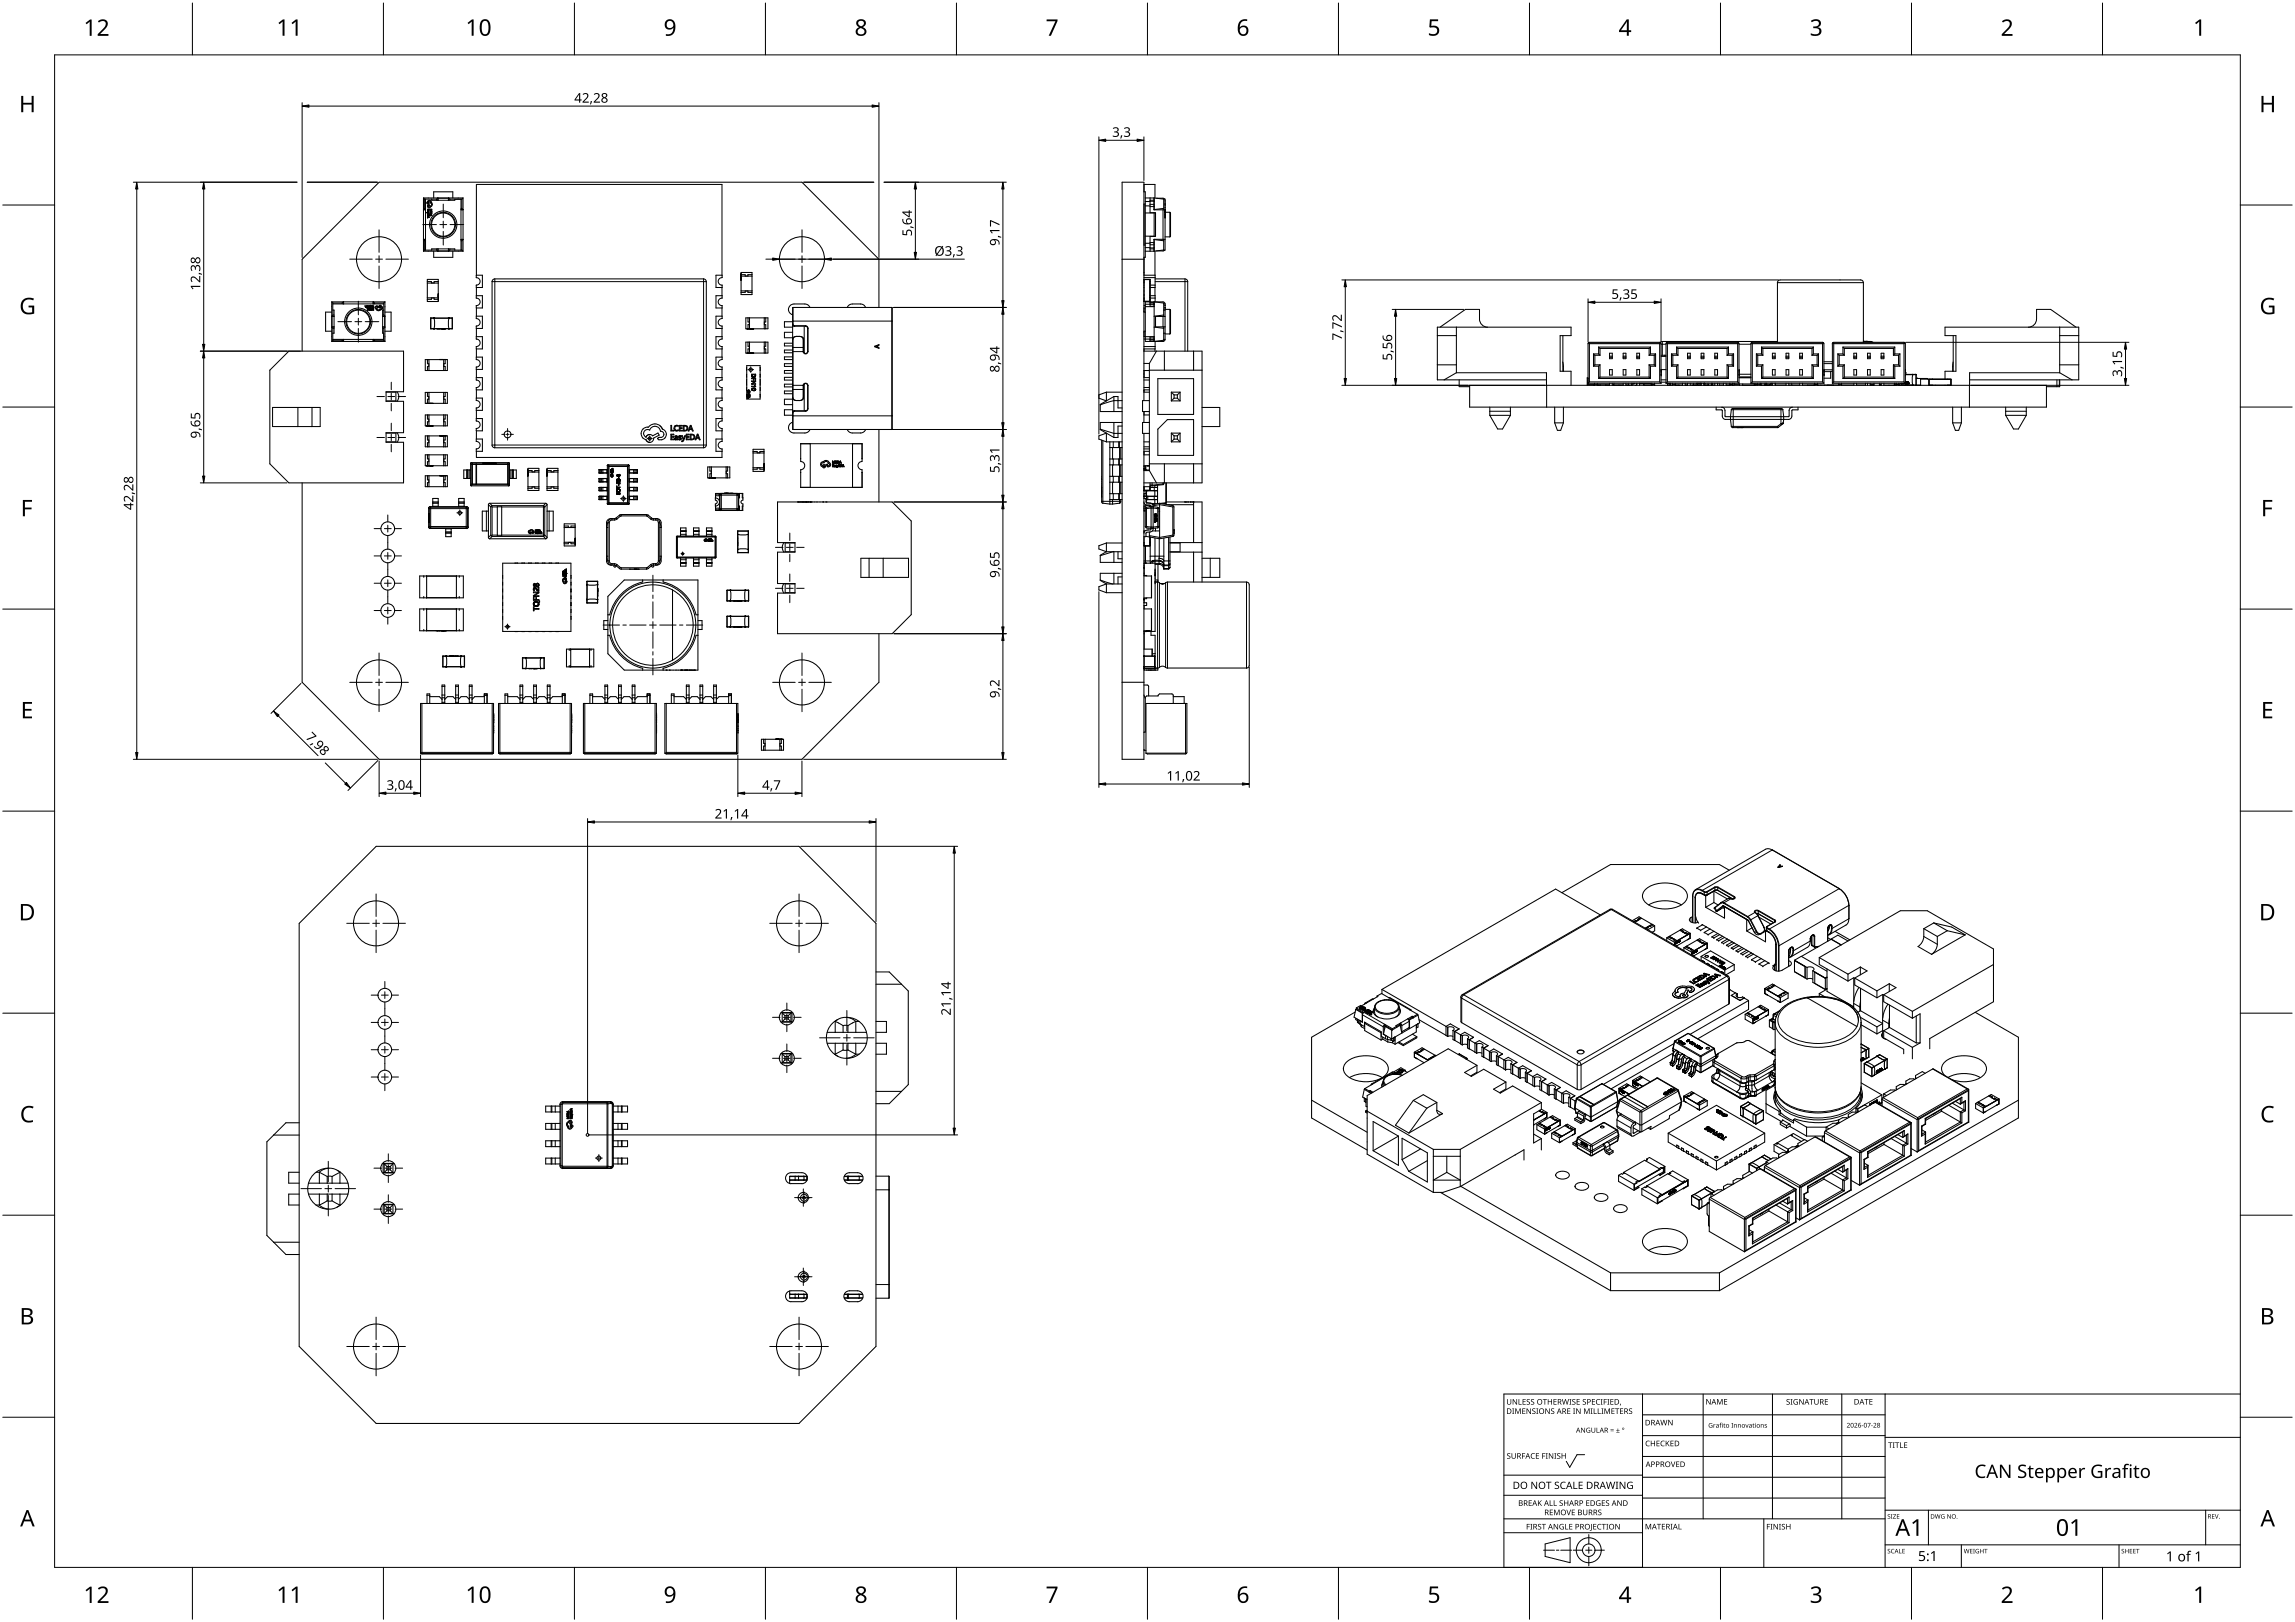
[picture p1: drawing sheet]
<svg xmlns="http://www.w3.org/2000/svg" width="841mm" height="594mm" viewBox="0 0 841 594" stroke-linecap="round" stroke-linejoin="round" font-family="sans-serif">
<g fill="none" stroke="#000" stroke-width=".38">
<path d="M155.2 76.8v.1M155.2 76.9v15.1M155.2 72.5h14.5M155.2 72.5v4.3M155.2 72.5l.4 .4M155.6 76.3h.3M155.6 72.9v3.4M155.6 76.3l-.4 .5M155.9 76.8h-.7M155.9 72.9v4h-.7M156.4 77.9h.1M156.5 77.9l.6 .3-.3-.2"/>
<path d="M156.5 77.8h.1M156.5 77.9h.1M156.7 77.6v.1M156.7 78.8h.6a.34 .34 0 0 1-.3 .5 .34 .34 0 0 1-.3-.5zM156.7 78.3h.6v.3l-.1-.2h-.5v.2zM156.7 73.9a.78 .78 0 0 1 .9-.5 .78 .78 0 0 1 .6 .9 1.17 1.17 0 0 1-.1 1.3 1.17 1.17 0 0 1-1.3 .4M156.7 77.7l.1 .1M156.7 77.6h.1M156.7 77.2v.1M156.7 73.9l-.3 .4 .4 .4M156.7 73.9h.1M156.7 77.1v.1"/>
<path d="M156.7 77.3h.1M156.7 78h.1M156.7 76.7l.2 .2 .1-.2M156.8 79.1l.1 .1M156.8 77.1h-.1M156.8 78h-.1M156.8 79.1l-.1-.3h.5l-.2 .4M156.8 77.1l.1 .2M156.8 74.7h.1M156.8 77.3h.1M156.9 77.7h.1M156.9 79.5v.2"/>
<path d="M156.9 77.5l-.2 .1M156.9 77.2l-.2-.1v.2M156.9 75.3h-.2l.2 .7M156.9 78.4l.1 .2v-.2M156.9 75.3l.2 .5 .5-.3M156.9 75.3h.1M156.9 77.6v.1M157 79.2h.1M157 77.5h-.1M157 77.5l.1 .1M157 77.6h.1M157 77.6h-.1"/>
<path d="M157 77.1l-.1 .2zM157 74.3h-.3h.3M157 77.1h.1M157 77.7v.1M157.1 77.1v.2h-.4M157.1 77.5v.3M157.1 77.8l-.3 .2M157.1 77.8l-.6 .1M157.2 79.6l-.3 .1M157.2 79.6l-.5-.3 .6 .2-.7 .3 .2-.1M157.2 79.6h.1M157.2 76.7l.1 .2v-.3h-.6v.4"/>
<path d="M157.6 75.5h.1M157.6 78h.6a.34 .34 0 0 1-.3 .5 .34 .34 0 0 1-.3-.5zM157.6 77.9h.1M157.6 77.6v.3M157.6 77.6h.6v.3zM157.6 77h.1M157.7 78.2l.2 .2M157.7 78.1v.1M157.7 76.7v.3M157.7 77.1l.4-.1 .2 .3-.5-.2-.1 .3zM157.7 74.3a.43 .43 0 0 0-.1-.6 .43 .43 0 0 0-.6 .2l.4 1.3-.2 .1-.3-.6M157.8 74.3h.1"/>
<path d="M157.8 74.3l.4 .6-.6 .6M157.8 78.7l-.2 .4 .6-.3-.6-.3 .5 .3M157.9 78.7v.2l.2-.1M157.9 77.9h.1M157.9 78.4h.1M158 77.6v.3M158.1 78.8h.1M158.2 78.8h.1M158.2 78.1l-.3 .3M158.2 72.9v.5h2.3v-.8h3.8v.8h2.4v-.4h2.2v3.9h.8M158.2 76.6h-.6v.4M158.3 77.3h-.1"/>
<path d="M160 72.9l.4-.4v.9M160 72.9h-4.4M160 72.9v.5M164.9 72.9l-.5-.4v.9M164.9 72.9v.5M165.9 72.5v-2.2h-7v2.2M168.9 76.3h.4M169.3 72.9v3.4M169.3 76.3l.4 .5M169.3 72.9h-4.4M169.7 76.8v.1M169.7 72.5v4.3"/>
<path d="M169.7 72.5l-.4 .4M169.7 76.8h-.8M169.7 76.9v15.1M419.2 70.3h.5v24h-.5M419.2 67.6h4v4.9M419.7 75.4h1.7M419.7 78h3.2M419.7 74.8h-.5M421.4 72.5v5.4h2v8.7h-2v5.4M421.4 73.8h-1.7M422.9 72.5v4.4h4M422.9 75.4h.1"/>
<path d="M422.9 72.5v4.4M422.9 72.5l3.5 .4M422.9 72.5h-3.2M422.9 77.9v8.7M422.9 73.8h.1M423.8 72.6h2.4M426.2 72.6l.6 .4M426.4 72.9v4M426.4 76.3l-3.5 .5M426.4 72.9h.5v18.7h-.5M426.9 74.7h.1M426.9 77.8h.1"/>
<path d="M426.9 77.5h.1M426.9 78.6h.1M426.9 77.3h.1M426.9 79.7h.1M426.9 77h.1M426.9 76.1h.1M426.9 75.6h.1M426.9 74.3h.1M426.9 77.7h.1M426.9 76.6h.1M426.9 79.1h.1M426.9 78.2h.1"/>
<path d="M426.9 77.9h.1M426.9 78.3h.1M426.9 79.4h.1M426.9 79.3h.1M426.9 78h.1M427 77.4h-.1M427 76v.1M427 77.3v.1M427 77.5v.1M427 77.7v.2M427 78v.2M427 78.7v.2"/>
<path d="M427 79.3v.5M427 77.6h-.1M427 78.7l-.1 .1M427 78.6v.1M427 79h-.1M427 77h-.1M427 79.4h-.1M427 79.8h-.1M427 77.8h1.8l.1 .2M428.9 78v8.5M155.2 87.7h.7v3.9M155.2 92h14.5"/>
<path d="M155.6 91.6l-.4 .4M155.6 88.2v3.4M155.6 88.2h.3M155.9 87.8h-.7l.4 .4M158.2 91.6v-.4h2.3v.7h3.8v-.7h2.4v.4M160 91.6h-4.4M160 91.2v.4M160.4 91.2v.8l-.4-.4M164.4 91.2v.8l.5-.4M164.9 91.2v.4M165.9 92v2.3h-7v-2.3M168.9 87.8h.8l-.4 .4"/>
<path d="M168.9 88.2h.4M169.3 91.6h-4.4M169.3 88.2v3.4M169.3 91.6l.4 .4M169.7 87.7h-.8v3.9M271.6 99.8h4v8.1h-4zM411.2 94.9h8M419.2 99.8h.1M419.2 89.8h.5M419.7 92h3.2M419.7 86.5h3.2M421.4 89.1h-1.7"/>
<path d="M421.4 90.7h-1.7M422.9 87.8l3.5 .4M422.9 87.7v4.3M422.9 89.1h.1M422.9 90.7h.1M423.2 92l.1 18.6M426.4 87.7v3.9M426.4 91.6l-3.5 .4M426.4 91.6h.1M426.8 91.6l-.6 .3h-2.4M426.9 87.7h-4v4.3M428.9 86.5l-.2 .3h-1.8"/>
<path d="M121.6 114.3h-2.3v7h2.3M121.6 110.6v14.5M121.6 110.6l.4 .4M122 115.4l-.4 .4h.8M122 111v.3M122 113.6v1.8M122 111h3.4M122.4 119.8h-.8l.4 .4M122.4 115.4h-.4M125.4 111l.4-.4v.7M125.4 111v.3M125.9 110.6v.7h-3.9v2.3h.4v2.3h-.7v3.8h.7v2.3h-.4v2.3h3.9v.8"/>
<path d="M134 112.5v.1M134 112.6h.1M134.1 112.3h-.2l.1 .2M134.1 112.3l-.1 .2M134.1 112.2l-.4-.2 .3 .6M134.1 112.2l.2-.2-.3 .6M134.4 112.3h.1M134.4 112.3l.1 .2M134.4 112.1l.4-.1v.6h-.4zM134.5 112.2l-.1 .2M134.5 112.5h.1M134.5 112.2l-.1 .3h.3"/>
<path d="M134.5 112.1h.2v.5l-.2-.1M134.5 112.1v.1M134.7 113.6h.1M134.8 113.5h.1M134.8 113.5l.2-.5-.2 .6M134.8 112.2v.2M134.9 113.2h-.2l.1 .3M134.9 113.2l-.4-.2 .2 .6M134.9 112h.4v.6h-.4h.3l-.2-.2 .2-.3zM135.2 113.3l.2 .2M135.2 113.3h.1M135.2 113.1l.4-.1v.6l-.4-.1z"/>
<path d="M135.2 113.2l-.1 .1M135.3 113.1h-.1M135.3 113.1h.2M135.4 113.1h-.1M135.4 113.1h.1M135.5 113.1v.4l-.3-.1 .1-.3M135.6 113.2v.2M135.6 112.1h-.1M135.6 112.1l.2 .4M135.7 111.9h.1M135.7 113.1l.3-.1v.6l-.3-.1M135.7 113v.1"/>
<path d="M135.7 111.8l-.4 .7 .2-.4M135.7 111.9l.1 .6M135.7 113.3v.1M135.7 113.3l.2 .1M135.7 111.8v.1M135.8 112.2h.1M135.8 112.5h.1M135.8 112.2l.1 .1M135.9 112.5h-.1M135.9 112.2l.2 .2M135.9 112.3h.1M135.9 113.4v.1"/>
<path d="M135.9 113.1v.2M136 112.4v.1M136 112.4h.1M136 112.5h-.1M136.1 112.2h-.2M136.1 112.4l-.1 .1M136.1 112.1l-.3 .1M136.1 112.1h.1M136.1 113a.32 .32 0 0 1 .5 .2 .32 .32 0 0 1-.3 .4l.2-.4zM136.2 112.3l.3 .2M136.2 112v.3M136.2 112h.1"/>
<path d="M136.3 113.6h.1M136.3 112.2h.1M136.3 112.3l.1 .1M136.3 112.2v.1M136.3 112.1h.1M136.3 112v.1M136.3 112.1l.2 .1M136.4 112.4h.1M136.4 112.2h.1M136.4 112.2l-.1 .1M136.5 112.4l-.1 .1M136.5 112.4v.1"/>
<path d="M136.6 113h.3v.6v-.5M136.6 113v.1M136.6 112h.3v.7h-.3l.3-.1-.2-.2 .2-.3zM136.7 110.6v.7h3.9M137.2 111h3.4M137.2 111l-.4-.4v.7M137.2 111v.3M137.6 112.2l.7-.1-.1 .3M138 113h.1M138.1 113l.6 .5 .6-.4M138.2 112.3h.1M138.2 112.3l-.5 .4 .3 .3"/>
<path d="M138.8 112.3l-.6 .3 .2 .2 1.3-.4a.46 .46 0 0 1 .2 .6 .46 .46 0 0 1-.7 .2M138.8 112.2v.1M139.2 112.1l.2 .2zM139.3 113.1h.1M139.3 111.8l-.5 .4M139.3 111.8l.4 .3M139.7 112.1a.74 .74 0 0 1 .5 .9 .74 .74 0 0 1-.9 .6 1.15 1.15 0 0 1-1.3-.1 1.15 1.15 0 0 1-.4-1.2M139.7 112.1h.1M140.2 119.8h.9l-.5 .4M140.6 115.4l.5 .4h-.9M140.6 111v4.4M140.6 115.4h-.4"/>
<path d="M140.6 113.6h-.4v2.3h.8v3.8h-.8v2.3h.4M141.1 114.3h2.2v7h-2.2M141.1 110.6h-19.5M141.1 110.6l-.5 .4M141.1 110.6v14.5M156.6 102.3h4v8.1h-4zM158.1 109.1v.5h-1.5M159 116.5h.1M159 116.6h.1M159 116.6l.3 1.9-.3 1.9M159.1 109.1v.5l1.5 .1M159.3 116.5l-1.5 .1v3.8h1.5"/>
<path d="M160.6 108.5h.1M160.6 108.3h.1M160.6 107.7h.1M160.6 107.6v1.2M160.6 109v.8M160.6 108.7h.1M160.6 108.1h.1M160.6 108.8h.1M160.6 107.8h.1M160.6 109.5h.1M160.6 109.1h-4M160.6 109.8h.1"/>
<path d="M160.6 103.1h-1.5v.5h-1v-.5h-1.5M160.6 103.7h-4M160.6 108h.1M160.6 107.8v.2M160.6 108.6v.1M160.6 109.8v.3M160.6 109.2h.1M164.3 116.5h1.5v3.9h-1.5M164.5 116.6l-.2 1.9 .2 1.9M164.5 116.5h.1M164.5 116.5h-5.5M164.6 116.5h.1"/>
<path d="M174.5 109.2h.1M174.5 101.7h.1M174.5 109.2v-.9h2.3v4.5h-2.3v-.9M174.5 101.7v-.9h2.3v4.5h-2.3v-.9M174.5 116.7v-.9h2.3v4.5h-2.3v-.9M174.5 119.4h.1M174.5 111.9h.1M174.5 104.4h.1M174.5 109.2a1.38 1.38 0 0 1 1.4 1.4 1.38 1.38 0 0 1-1.4 1.3M174.5 101.7a1.38 1.38 0 0 1 1.4 1.4 1.38 1.38 0 0 1-1.4 1.4M174.5 116.7a1.38 1.38 0 0 1 1.4 1.4 1.38 1.38 0 0 1-1.4 1.3M174.6 105.3v3"/>
<path d="M174.6 112.8v3M174.6 100.8v-33.2h90v34.1M174.6 116.7h-.1M264.5 109.2a1.38 1.38 0 0 0-1.3 1.4 1.38 1.38 0 0 0 1.3 1.3M264.5 116.7a1.38 1.38 0 0 0-1.3 1.4 1.38 1.38 0 0 0 1.3 1.3M264.5 101.7a1.38 1.38 0 0 0-1.3 1.4 1.38 1.38 0 0 0 1.3 1.4M264.6 116.7h.1M264.6 104.4v4.8M264.6 111.9v4.8M264.6 119.4v4.8M264.6 109.2h.1M264.6 101.7h.1"/>
<path d="M264.6 100.8h-2.2v4.5h2.2M264.6 108.3h-2.2v4.5h2.2M264.6 115.8h-2.2v4.5h2.2M264.6 104.4h.1M264.6 119.4h.1M264.6 111.9h.1M271.5 102.1h.1M271.5 102.4h.1M271.5 101.7h.1M271.5 101.9h.1M271.5 102.7h.1M271.5 102.5h.1"/>
<path d="M271.5 101.4h.1M271.5 102.2h.1M271.5 100.7h.1M271.5 100.1h.1M271.5 100.5h.1M271.6 100.6h1.5v.5h1v-.5h1.5M271.6 101.7h-.1M271.6 100.4h-.1M271.6 101.1h-.1M271.6 101.1h4M271.6 102.6h-.1M271.6 101.5h-.1"/>
<path d="M271.6 101.2h-.1M271.6 101.9h-.1M271.6 101.6h-.1M273.1 106.6v.5h-1.5M273.3 116.4h8.1v4h-8.1zM274.1 106.6v.5h1.5M274.1 116.4v1.5h.5v1h-.5v1.5M274.7 116.4v4M275.6 106.5h-4M280.1 116.4v4M280.6 116.4v1.5h-.5v1h.5v1.5M290.4 118.7l.3 .5 .5 .3"/>
<path d="M290.5 117.8h-3v2h3M290.5 119.5h4.7l.5 .2 .3 .5M294.7 119.5v9.7M294.9 111.4l1 .2 .9 1M295 111.3l-4 .1a2 2 0 0 0-2.1 1.7 2 2 0 0 0 1.5 2.2M312.3 111.4l-.9 .2-.9 1M312.4 111.3l3.4 .1 .9 .4 .5 .8M322.1 112.6v-17.7l-28.2-28.2h-155l-28.2 28.2v33.7M419.2 114.3h.5M419.2 102.3h2.2v8.1h-2.2M419.2 107.9h.1M419.2 114.1h.1"/>
<path d="M419.2 101.7h4.1M419.2 100.8h4.1M419.2 103.6h.1M419.2 106.6h.1M419.2 108.3h.1M419.2 105.3h.1M419.2 104.4h.1M419.2 102.4h2.2M419.2 109.1h.1M419.7 112.8h-.5M419.7 111.9h-.5M419.7 111.4h3.2"/>
<path d="M419.7 112.3h3.2M421.4 109.1h.1M421.4 103.6h.1M421.4 103.1h.1M421.4 108.3h1.9M421.4 109.6h.1M421.4 103.7h.1M421.4 110.6v1.6h1.5v-1.6M421.4 109.2h1.9M422.9 111.3h.1M422.9 119.8l3.5 .4M423.3 102.2h10.9l.6 .1 .4 .6v25.7"/>
<path d="M423.3 105.3h-1.9M423.3 104.4h-1.9M426.4 115.4l-3.5 .4M426.4 113.6h.5M426.4 115.9v-4.9l-3.5-.4v14.5l3.5-.5v-4.9M426.9 111.4l-.2-.6-.5-.2h-6.5v14.5h6.5l.5-.3 .2-.5M426.9 111.3h-.5M426.9 111.3v13M426.9 113.3l2 .1v8.7M426.9 115.9h-3.5v3.8h3.5M426.9 112.7h.1M427 112h-.1"/>
<path d="M427 112.6h-.1M427 111.8h-.1M427 113h-.1M527.7 119.8l9.3-6.5h5.2v3.6a3.1 3.1 0 0 0 3 3M533.7 119.8v16.7M681.8 102.5l.6 .2 .4 .9M681.9 102.5h-29.5a1 1 0 0 0-1.1 1.1l.1 21.8M682.9 103.5v21.9M754.8 119.8v16.7M760.8 119.8l-9.3-6.5h-5.2v3.6a3 3 0 0 1-3 3M105.9 128.6h42v14.9h-6.4v3.5h6.4v11.5h-6.4v3.5h6.4v14.9h-42l-7-7v-34.3zM121.6 125.1h19.5"/>
<path d="M122 120.2v1.8M122 124.3v.3M122 124.6h3.4M122 120.2h.4M122 124.6l-.4 .5M125.4 124.3v.3M125.8 124.3v.8l-.4-.5M136.8 124.3v.8l.4-.5M137.2 124.3v.3M137.2 124.6h3.4M140.2 120.2h.4M140.6 124.3h-3.9v.8"/>
<path d="M140.6 120.2v4.4M140.6 124.6l.5 .5M155.8 131.7h8.1v4h-8.1zM156.6 131.7v1.5h.5v1h-.5v1.5M157.2 131.7v4M159 120.4v.1M159 120.5h.1M159 120.4h.1M159.1 120.4h.1M160.1 120.4h1.4M160.4 120.4h.1M160.5 120.4h.1"/>
<path d="M160.6 120.4h.1M160.8 120.4h.1M161.1 131.7h1.2M161.2 131.7h.1M161.2 120.4h.1M161.3 131.7h.1M161.5 131.7h.1M161.6 131.7h.1M161.7 120.4h1.6M161.7 120.4h.1M161.8 131.7h.1M161.9 120.4h.1"/>
<path d="M162 131.7h.1M162.1 131.7h.1M162.1 120.4h.1M162.2 120.4h.1M162.2 131.7h.1M162.3 131.7h.1M162.3 120.4h.1M162.4 120.4h.1M162.5 131.7h1.1M162.6 131.7v4M162.6 120.4h.1M162.6 134.2h.5v1.5"/>
<path d="M162.7 120.4h-.1M162.7 131.7h.1M162.8 120.4h.1M162.9 120.4h.1M163 131.7h.1M163 120.4h.1M163.2 120.4h.1M163.2 131.7l-.1 1.5h-.5M163.3 131.7h.1M164.5 120.4h.1M164.5 120.5h.1M164.5 120.4h-5.4"/>
<path d="M164.5 120.4v.1M164.6 120.4h.1M174.5 124.2v-.9h2.3v4.5h-2.3v-.9M174.5 139.2v-.9h2.3v4.5h-2.3l.1-.9M174.5 126.9h.1M174.5 131.7a1.38 1.38 0 0 1 1.4 1.4 1.38 1.38 0 0 1-1.4 1.4M174.5 139.2a1.38 1.38 0 0 1 1.4 1.4 1.38 1.38 0 0 1-1.4 1.4M174.5 124.2a1.38 1.38 0 0 1 1.4 1.4 1.38 1.38 0 0 1-1.4 1.3M174.6 120.3v3M174.6 127.8v3M174.6 135.3v3M174.6 131.7l-.1-.9h2.3v4.5h-2.3l.1-.9"/>
<path d="M174.6 124.2h-.1M174.6 139.2h-.1M264.5 131.7a1.38 1.38 0 0 0-1.3 1.4 1.38 1.38 0 0 0 1.3 1.4M264.5 139.2a1.38 1.38 0 0 0-1.3 1.4 1.38 1.38 0 0 0 1.3 1.4M264.5 124.2a1.38 1.38 0 0 0-1.3 1.4 1.38 1.38 0 0 0 1.3 1.3M264.6 124.2h.1M264.6 139.2h.1M264.6 131.7h.1M264.6 126.9v4.8M264.6 134.4v4.8M264.6 123.3h-2.2v4.5h2.2M264.6 130.8h-2.2v4.5h2.2"/>
<path d="M264.6 138.3h-2.2v4.5h2.2M264.6 134.4h.1M264.6 126.9h.1M273.3 125.3h8.1v4h-8.1zM273.6 139.1v1.9M273.6 133.9h4.9v12.3h-4.9zM273.6 134.6v1M273.6 137.1v1M273.7 120.4h1M273.9 120.4v.1M273.9 129.3h.1M274 120.4v.1"/>
<path d="M274.1 125.3v1.5h.5v1h-.5v1.5M274.3 120.4v.1M274.3 129.3v.1M274.6 120.4v.1M274.6 129.3v.1M274.7 125.3v4M274.7 129.3h-1M274.9 120.4h1.3M274.9 129.3v.1M274.9 129.4h.1M275.1 129.3v.1M275.1 120.4v.1"/>
<path d="M275.1 129.4h.1M275.1 120.5h.1M275.2 120.4v.1M275.2 129.3v.1M275.3 120.4v.1M275.3 129.3v.1M275.3 129.4h.1M275.3 120.5h.1M275.4 120.4v.1M275.4 129.3v.1M275.4 129.4h.1M275.4 120.5h.1"/>
<path d="M275.5 120.4v.1M275.5 129.3l-.1 .1M275.5 137.8l-.1-.8h1.5v.8M275.5 137.8h.1M275.5 137.8l.3 .3M275.6 137.6v-.4h1.1v.4M275.6 137.6h.1M275.6 137.6l.1 .1M275.6 120.5h.1M275.7 137.7v.1M275.7 120.4v.1M275.7 129.3v.1"/>
<path d="M275.7 129.4h.1M275.7 137.8h.1M275.7 137.8l.1 .1M275.8 137.9h.1M275.8 129.3h.2M275.8 120.4v.1M275.8 138.1l.1 .1M275.8 137.9l.1 .1M275.9 138.2h.4M275.9 138h.3M275.9 120.4v.1M275.9 129.3v.1"/>
<path d="M276 120.4v.1M276.1 129.3h.1M276.1 120.4v.1M276.1 138.7v.5M276.1 138.7h-.7v-.2h1.5v.8l-.2-.6h-.5l-.1 .5M276.2 129.3l-1.2 .1M276.3 138h-.1M276.3 138.2h.1M276.4 138h-.1M276.4 138h.1M276.5 138.2h-.2M276.5 138h-.1"/>
<path d="M276.5 138.2h.1M276.5 137.9v.1M276.6 137.9h-.1M276.6 137.9h.1M276.7 137.8l-.1 .1M276.7 137.7v.1M276.7 137.6v.1M276.7 137.6h.1M276.8 137.8l-.3 .4M276.9 137.8h-.1M278.5 134.6v1M278.5 137.1v1"/>
<path d="M278.5 139.1v1.9M280.1 125.3v4M280.6 125.3v1.5h-.5v1h.5v1.5M290.5 133.2h-3v1h3M290.5 135.7h-3v1h3M290.5 130.7h-3v1h3M290.5 138.2h-3v1h3M290.5 121.7h-3v2h3M290.5 125.7h-3v1h3M290.5 128.2h-3v1h3M292 123.2h.1M292 123.2l-1.1 .3-.4 .7"/>
<path d="M293 123.2l1 .3 .5 .6v4.6M293 123.2h-1M293 123.2h.1M294.3 128.7h.1M294.3 128.7v.1M294.4 128.7h.1M294.4 128.8h-.1M294.4 128.8h.1M294.4 128.7v.1M294.5 128.7h.1M294.5 128.8h-.1M296 128.7a.76 .76 0 0 1-.8 .8 .76 .76 0 0 1-.8-.7"/>
<path d="M296 120.2v8.5M320.6 126.8l1.5-.6-.4 .4v.6l.4 .4-1.5-.6zM320.8 126.9l.7-.2v.5zM320.8 126.9h.1M419.2 121.3h.5M419.2 123.3h3.7M419.2 128.6h21.3v48.3h-21.3M419.2 136.7h.1M419.2 135.8h.1M419.2 121.7h.1M419.2 137.8h.1M419.2 137.1h.1"/>
<path d="M419.7 124.2h-.5M419.7 124.2h3.2M421.2 139.2h-2M421.2 138.3h-2M421.2 133.1v39.3M421.2 133.1h-2M421.2 135.7h-2M421.4 125.1v-1.7h1.5v1.7M422.9 124.3h.1M423.3 125.1l-.1 3.5M423.3 127.8h-4.1M423.3 126.9h-4.1"/>
<path d="M423.8 128.6l-2.6 4.5M424.3 138.7h13.1v13.1h-13.1zM426.4 122h.5M426.7 128.6v7M426.9 124.3h-.5M428.9 122.1l-.2 .2h-1.8M437.4 128.6v7M440.5 135.6h-19.3M526.7 133.6h7M526.7 122.9h7M533.7 136.5l-4.5 2.6M533.7 136.5h33v4.6"/>
<path d="M534.7 139.1v2.5h3.9M566.7 139.1h-40v-19.3h49v3.1h-4v13.1h4v5.1M572.7 132.6l.2 1.7M572.7 122.9v13.1M572.9 134.3v1.7M582 138.4h-.4v2.7M582 138.6l-.1 2.3h7.9M582.1 125.6l.1 .1M582.1 125.6l-.1 14.8M582.2 125.6l.3 .3M582.4 125.4l-.3 .2M582.5 125.9h25.7"/>
<path d="M582.5 125.4l26 .2M582.5 139.9l-.5 .5M582.5 125.9v14M584 129.6v4.5M584 129.6l.5 .5M584.5 130.1h1.8M584.5 133.6l-.5 .5M584.5 133.6h1.8M584.5 130.1v3.5M585.8 129.6h-1.8M585.8 138.6h19M585.8 127.1l.5 .5"/>
<path d="M585.8 129.6l.5 .5M585.8 127.1v2.5M585.8 134.1v4.5M585.8 134.1h-1.8M585.8 127.1h19M586.3 127.6h18M586.3 138.1l-.5 .5M586.3 133.6l-.5 .5M586.3 127.6v2.5M586.3 133.6v4.5M589.8 129.4h1v2h-1zM589.8 135.4h1v2h-1z"/>
<path d="M594.8 129.4h1v2h-1zM594.8 135.4h1v2h-1zM599.8 129.4h1v2h-1zM599.8 135.4h1v2h-1zM604.3 133.6h1.9M604.3 130.1h1.9M604.3 138.1h-18M604.3 127.6v2.5M604.3 133.6v4.5M604.3 138.1l.5 .5M604.3 133.6l.5 .5M604.8 127.1v2.5"/>
<path d="M604.8 134.1v4.5M604.8 129.6l-.5 .5M604.8 127.1l-.5 .5M606.2 133.6l.5 .5M606.2 130.1v3.5M606.7 134.1h-1.9M606.7 129.6v4.5M606.7 129.6h-1.9M606.7 129.6l-.5 .5M608.2 139.9l.5 .5M608.2 139.9h-25.7M608.2 125.9v14"/>
<path d="M608.5 125.6l-.3 .3M608.5 125.6l.2 14.8M608.5 125.6l-.1 .1M608.7 130.1h1.8M608.7 136h.1M608.7 135.6h.1M608.7 136.6h.1M608.8 135.8h-.1M608.8 137.3h-.1M609.1 125.1l-.7 .3M609.2 125.1h42.2M610.1 130.1h.1"/>
<path d="M610.5 139.1h-1.8M610.5 135.4h-1.8v2.2M610.5 140h-1.8M610.7 125.6v.1M610.7 125.6l-.2 14.8M610.8 125.6l.2 .3M611 125.4l-.3 .2M611 125.9v14M611 125.9h25.8M611 139.9l-.5 .5M612.5 129.6v4.5M612.5 129.6l.5 .5"/>
<path d="M613 130.1h1.9M613 133.6l-.5 .5M613 133.6h1.9M613 130.1v3.5M614.4 129.6h-1.9M614.4 138.6h19M614.4 129.6l.5 .5M614.4 127.1l.5 .5M614.4 127.1v2.5M614.4 134.1v4.5M614.4 134.1h-1.9M614.4 127.1h19"/>
<path d="M614.9 127.6h18M614.9 133.6l-.5 .5M614.9 138.1l-.5 .5M614.9 127.6v2.5M614.9 133.6v4.5M618.4 135.4h1v2h-1zM618.4 129.4h1v2h-1zM623.4 129.4h1v2h-1zM623.4 135.4h1v2h-1zM628.4 135.4h1v2h-1zM628.4 129.4h1v2h-1zM632.9 130.1h1.9"/>
<path d="M632.9 138.1h-18M632.9 127.6v2.5M632.9 133.6v4.5M632.9 133.6l.5 .5M632.9 138.1l.5 .5M632.9 133.6h1.9M633.4 129.6l-.5 .5M633.4 127.1l-.5 .5M633.4 127.1v2.5M633.4 134.1v4.5M634.8 130.1v3.5M634.8 133.6l.5 .5"/>
<path d="M635.3 129.6h-1.9M635.3 129.6l-.5 .5M635.3 134.1h-1.9M635.3 129.6v4.5M636.7 125.4l.4 .2M636.8 139.9l.5 .5M636.8 139.9h-25.8M636.8 125.4h-25.8M636.8 125.9v14M637 125.6l-.2 .3M637.1 125.6l.2 14.8M637.1 125.6l-.1 .1"/>
<path d="M637.3 138.4h4.3M637.3 136h.1M637.3 138.2h4.3M637.3 136.6h.1M637.3 135.4v2.2M637.3 135.6h.1M637.3 135.8h.1M637.3 137.3h.1M641.6 138.1h-4.3M641.6 137.1h-4.3M641.6 125.9v14.5M641.8 125.6l.3-.2 26.1 .2"/>
<path d="M641.8 125.6l.1 .1M641.8 125.6l-.2 .3M641.9 125.6l.2 .3M642.1 139.9l-.5 .5M642.1 125.9v14M642.1 125.9h25.8M643.6 129.6l.5 .5M643.6 129.6v4.5M644.1 130.1v3.5M644.1 133.6h1.9M644.1 130.1h1.9M644.1 133.6l-.5 .5"/>
<path d="M645.5 134.1h-1.9M645.5 127.1h19M645.5 127.1v2.5M645.5 134.1v4.5M645.5 129.6h-1.9M645.5 138.6h19M645.5 129.6l.5 .5M645.5 127.1l.5 .5M646 127.6v2.5M646 133.6v4.5M646 133.6l-.5 .5M646 138.1l-.5 .5"/>
<path d="M646 127.6h18M649.5 129.4h1v2h-1zM649.5 135.4h1v2h-1zM654.5 135.4h1v2h-1zM654.5 129.4h1v2h-1zM659.5 129.4h1v2h-1zM659.5 135.4h1v2h-1zM664 133.6h1.9M664 127.6v2.5M664 133.6v4.5M664 130.1h1.9M664 138.1l.5 .5"/>
<path d="M664 133.6l.5 .5M664 138.1h-18M664.5 129.6l-.5 .5M664.5 127.1v2.5M664.5 134.1v4.5M664.5 127.1l-.5 .5M665.9 133.6l.5 .5M665.9 130.1v3.5M666.4 129.6l-.5 .5M666.4 129.6v4.5M666.4 134.1h-1.9M666.4 129.6h-1.9"/>
<path d="M667.9 125.9v14M667.9 139.9h-25.8M667.9 139.9l.5 .5M668.1 125.6l-.2 .3M668.2 125.6l-.1 .1M668.2 125.6l.2 .3M668.4 136.6h.1M668.4 136h.1M668.4 135.6h.1M668.4 125.9v14.5M668.4 137.6h.1M668.4 135.8h.1"/>
<path d="M668.4 137.3h.1M668.4 135.4h.1M671.5 136h-.6v2.5h-2.5M671.6 125.6l.4-.2 26.1 .2M671.6 125.6l.1 .1M671.6 125.6l-.1 14.8M671.7 125.6l.3 .3M672 125.9h25.7M672 139.9l-.5 .5M672 125.9v14M673.5 129.6v4.5M673.5 129.6l.5 .5"/>
<path d="M674 130.1h1.9M674 133.6l-.5 .5M674 133.6h1.9M674 130.1v3.5M675.4 129.6h-1.9M675.4 138.6h19M675.4 129.6l.5 .5M675.4 127.1l.5 .5M675.4 127.1v2.5M675.4 134.1v4.5M675.4 134.1h-1.9M675.4 127.1h19"/>
<path d="M675.9 127.6h18M675.9 138.1l-.5 .5M675.9 133.6l-.5 .5M675.9 127.6v2.5M675.9 133.6v4.5M679.4 135.4h1v2h-1zM679.4 129.4h1v2h-1zM682.9 125.1h2.8M682.9 125h.1M683.1 125v.1M683.9 125v.1M684.1 125v.1"/>
<path d="M684.4 129.4h1v2h-1zM684.4 135.4h1v2h-1zM684.4 125v.1M685.6 125.1l.8 .3M689.4 129.4h1v2h-1zM689.4 135.4h1v2h-1zM693.9 133.6h1.8M693.9 130.1h1.8M693.9 138.1h-18M693.9 127.6v2.5M693.9 133.6v4.5M693.9 138.1l.5 .5"/>
<path d="M693.9 133.6l.5 .5M694.4 127.1v2.5M694.4 134.1v4.5M694.4 129.6l-.5 .5M694.4 127.1l-.5 .5M695.7 133.6l.5 .5M695.7 130.1v3.5M696.2 134.1h-1.8M696.2 129.6v4.5M696.2 129.6h-1.8M696.2 129.6l-.5 .5M697.7 139.9l.5 .5"/>
<path d="M697.7 139.9h-25.7M697.7 125.9v14M698 125.6l-.3 .3M698.1 125.6l-.2 .1M698.1 125.6l.1 14.8M698.2 136h.1M698.2 135.4v2.2M698.2 136.6h.1M698.2 135.6h.1M698.2 136.3l.2 .2M698.3 137.1l3.9 .1-.1 4M698.3 135.8h-.1"/>
<path d="M698.3 137.3h-.1M698.3 140v.1M698.3 136.5h.1M698.3 140l.1 .1M698.4 136.5h.1M698.4 136.5l.1 .6M698.5 139.8l-.2 .2M698.5 139.8h.1M698.6 139.8h.3M698.6 139.8v.3M698.6 139.9h.1M698.8 139.8h.1"/>
<path d="M698.8 139.8v.3M698.9 139.8l.2 .2M698.9 139.8l.1 .2M699 140v.1M699.1 140l-.2 .1M699.2 139.8v.2M699.2 139.8h.1M699.2 139.8l-.1 .3M699.2 139.8l.1 .2M700.7 137.1v.1M701 137.3l-.3 1.8 .3 2M701 137.1v.1"/>
<path d="M701 137.2h.1M701 137.1h.1M702 137.1h.1M702.2 138.6h4.2v.3M702.3 138.6h.1M702.6 138.6h.1M702.7 138.6h.1M706.9 138.9v2.2M707.7 138.9h.1M708.2 138.9h.1M712.8 138.9v-2.9h4v-13.1h-4v-3.1h49v19.3h-40M713.6 138.9h.1"/>
<path d="M713.7 138.9h.1M714.2 138.9h.1M715.7 132.6l-.1 3.4M715.8 122.9v13.1M753.8 139.1v2.5M754.8 122.9h7M754.8 136.5h-33l-.1 12.6M754.8 133.6h7M754.8 136.5l4.5 2.6M754.8 139.1l-.2 2.6-4.7-.1M109.2 149.2v7M114.3 149.2v7"/>
<path d="M117.3 149.2h-17.4v7h17.4M141.5 143.6h3.6v3.2h-3.6M141.5 158.6h3.6v3.2h-3.6M145.5 158.5l.6 1.5-.1 1-.5 1M145.5 143.5l.6 1.5-.1 1-.5 1M155.8 143.7h8.1v4h-8.1zM155.8 152h8.1v4h-8.1zM155.8 159.7h8.1v4h-8.1zM156.2 147.7h1.1M156.2 156h.1M156.5 147.7v.1M156.5 156h.1"/>
<path d="M156.6 147.7v.1M156.6 156h.1M156.6 143.7v1.5h.5v1h-.5v1.5M156.6 152v1.5h.5v1h-.5v1.5M156.6 159.7v1.5h.5v1h-.5v1.5M156.8 147.7v.1M156.8 156h.1M157.1 147.7v.1M157.1 156h.1M157.2 143.7v4M157.2 152v4M157.2 159.7v4"/>
<path d="M157.3 156h.1M157.5 147.7v.1M157.5 156h.1M157.5 147.8h.1M157.6 147.7v.1M157.6 156h.1M157.6 147.8h.1M157.8 147.7v.1M157.8 156h-.1M157.8 156h.1M157.8 147.8h.1M157.9 147.7v.1"/>
<path d="M157.9 147.8h.1M157.9 156h.1M158 147.7v.1M158 156h.1M158.2 147.7v.1M158.2 147.8h.1M158.2 156h.1M158.3 147.7v.1M158.3 156h.1M158.3 147.8h.1M158.4 147.7v.1M158.4 156h.1"/>
<path d="M158.4 147.8h.1M158.6 147.8h.1M158.6 147.7v.1M158.6 156h.1M158.7 147.7l-1.2 .1M158.7 156h.1M161.1 159.7h1.2M161.2 159.6v.1M161.3 159.6v.1M161.5 159.6v.1M161.6 159.6h.1M161.6 159.6v.1"/>
<path d="M161.8 159.6v.1M161.8 159.6h.1M162 159.6v.1M162 159.6h.1M162.1 159.6v.1M162.2 159.6v.1M162.2 159.6h.1M162.3 159.6v.1M162.5 159.7h1.1M162.6 143.7v4M162.6 152v4M162.6 159.7v4"/>
<path d="M162.6 146.2h.5v1.5M162.6 154.5h.5v1.5M162.7 159.6v.1M163 159.6v.1M163.1 143.7v1.5h-.5M163.1 152v1.5h-.5M163.2 159.6l-.1 1.6h-.5M163.3 159.6v.1M174.5 146.7h.1M174.5 154.2h.1M174.5 146.7v-.9h2.3v4.5h-2.3v-.9M174.5 154.2v-.9h2.3v4.5h-2.3v-.9"/>
<path d="M174.5 146.7a1.38 1.38 0 0 1 1.4 1.4 1.38 1.38 0 0 1-1.4 1.4M174.5 154.2a1.38 1.38 0 0 1 1.4 1.4 1.38 1.38 0 0 1-1.4 1.3M174.6 142.8v3M174.6 150.3v3M174.6 157.8v3M174.6 156.9h-.1M174.6 149.4h-.1M238 159.1l-.9 .4-.4 .6M239.2 159.7a1.44 1.44 0 0 0-2.5 .4M239.2 159.6l1.9-1 .5 .8-2.1 1.2M242 156.1l.8 1.1a2.03 2.03 0 0 1 1.2 2.7 2.03 2.03 0 0 1-2.9 .9v-.4l.4-.2M242.7 157.2a3.1 3.1 0 0 0-5.2-.8 2.34 2.34 0 0 0-2.5 2 2.34 2.34 0 0 0 1.7 2.7"/>
<path d="M245.9 155.8h.2v1.8h.8v.2h-1zM245.9 159h1v.3h-.8v.6h.7v.3h-.7v.6h.8v.3h-1zM247.3 159.7l.5-.1 .5 .2 .1 1.3-.3-.3M247.3 159.7v.3M247.8 159.8l-.5 .2M247.8 159.8h.1M247.8 159.8l.3 .3-.7 .2-.2 .4M248.5 155.9a1.06 1.06 0 0 0-1.5 .9 1.06 1.06 0 0 0 1.5 1M248.5 156.1a.81 .81 0 0 0-1.2 .7 .81 .81 0 0 0 1.2 .7M248.5 157.5h.1M248.5 155.9v.2M248.5 157.5v.3"/>
<path d="M248.8 159.7a.56 .56 0 0 0 0 .7 .56 .56 0 0 0 .6 .2v.1M248.9 155.8h1.1v.2h-.8v.7h.7v.2h-.7v.7h.8v.2h-1.1zM249.6 159.7h-.8M249.6 159.9h-.6l.3 .3M249.6 159.6v.3M250.4 155.8a1.1 1.1 0 0 1 1.6 .5 1.1 1.1 0 0 1-.7 1.5h-.9zM251 156h-.3v1.6a.81 .81 0 0 0 1.1-.6 .81 .81 0 0 0-.8-.9M251.5 159h1v.3h-.8v.6h.8v.3h-.8v.6h.9v.3h-1.1zM252.1 156.8h.1M253 155.8h.2l.8 2h-.3l-.2-.5h-.8l-.2 .5h-.3zM253.1 156.1l-.3 1h.6l-.3-1M253.5 159.3h-.3v1.5a.81 .81 0 0 0 1.1-.6 .81 .81 0 0 0-.8-.9"/>
<path d="M253.5 159.1l.8 .2 .3 .7M253.5 159h-.5v2.1l1.1-.1 .5-1M255.5 159h.3l.8 2.1h-.3l-.2-.6h-.9l-.2 .6h-.3zM255.6 159.3l.4 1h-.7zM264.5 154.2a1.38 1.38 0 0 0-1.3 1.4 1.38 1.38 0 0 0 1.3 1.3M264.5 146.7a1.38 1.38 0 0 0-1.3 1.4 1.38 1.38 0 0 0 1.3 1.4M264.6 156.9h.1M264.6 149.4h.1M264.6 141.9h.1M264.6 146.7h.1M264.6 141.9v4.8M264.6 149.4v4.8"/>
<path d="M264.6 156.9v4.8M264.6 154.2h.1M264.6 145.8h-2.2v4.5h2.2M264.6 153.3h-2.2v4.5h2.2M273.6 142v1M273.6 144.4v1M273.9 145h.1M273.9 144.9h.1M274 145.5l.3 .1M274 144.8l.1 .1M274 145l.2 .1M274 144.6h.1"/>
<path d="M274 144.6l.1 .1M274 145.7l.3 .1M274 144.5h.1M274 145.3h.1M274 144.7h.1M274 145.7h.1M274.2 143.2h.1M274 145.5l.1 .1M274 145h.1M274 144.8h.1M274 144.6v.1M274.1 144.7h.1"/>
<path d="M274.1 145h.1M274.1 145.6h.1M274.1 144.6h-.1M274.1 144.6v.1M274.1 145l.1 .1M274.1 144.5v.1M274.1 143.4h.1M274.1 144.8h.1M274.1 144.9h.1M274.1 143.7h.1M274.1 143.4l.3 .3-.2-.7 .3-.1 .2 .5-.3 .4M274.1 145.7l.1 .1"/>
<path d="M274.1 145.7v.1M274.1 144.6l.1 .1M274.1 143.7l.2 .3 .1-.2M274.2 144.8l-.1 .1M274.2 144.8h.1M274.2 144.6v.1M274.2 145.2h.1M274.2 144.7h-.2M274.2 144.6h.1M274.2 144.4h.1M274.2 144.9h.1M274.2 144.8v.1"/>
<path d="M274.2 144.7h.1M274.2 144.9l-.2 .1M274.2 145.1h.1M274.2 145h-.1M274.2 145.8h.1M274.2 144.7v.1M274.3 145.8h-.2M274.3 145.2v.1M274.3 144.5h.1M274.3 145.3h.1M274.3 145.4l-.2 .1M274.3 144.5h-.3"/>
<path d="M274.3 145.2h-.3v.3M274.3 145.2l-.1 .4M274.3 145.8h.1M274.5 143.8h.1M274.5 145.1l.1 .2M274.5 144.7h.1M274.5 145.1v.2M274.5 145l.3 .1M274.5 145.1v-.3h.3v.3M274.5 145.3l.3 .1M274.5 145.3h.1M274.5 145.1h.1"/>
<path d="M274.5 144.4h.3M274.5 144.8v.2M274.6 145.4v.1M274.6 145.4h.1M274.6 144.5l-.1 .3M274.6 144.6l-.1 .1M274.6 144.6l.1 .1M274.6 144.5l.2 .2M274.6 144.9h.1M274.7 143.1a.35 .35 0 0 0-.6-.3 .35 .35 0 0 0 0 .6M274.7 143.1a.44 .44 0 0 1 0 .7 .44 .44 0 0 1-.7-.1h.2M274.7 144.8l-.1 .1"/>
<path d="M274.7 143.1h.1M274.7 145.4h.1M274.7 145.4l-.1 .1M274.7 145.1l-.1 .2M274.7 144.7h.1M274.8 145h.1M274.8 145.1l-.2 .2M274.8 144.7l-.1 .1M274.8 144.3v.1M274.8 145.4h.1M274.8 145.4l-.2 .1M275.6 142.6l.6 .3 .6-.2"/>
<path d="M275.6 142.6h.1M275.7 140.6h.2M275.7 140.5v.1M275.7 140.5h.1M275.8 140.5l1.1-.7v-.3h-1.5v.2h1.3l-1.3 1h1.5v-.2h-1M275.8 140.5h.1M276.3 143.1h-.1M276.4 143.1h-.1M276.5 141.2l.1 .3-1.2 .1h1.5M276.5 141.1h.2M276.6 142.2h-.9l-.3 .4M276.6 142.2h.1"/>
<path d="M276.6 142.2l.1 .1M276.6 142.4l.1 .1M276.6 142.4h-.8l-.2 .2M276.6 143l-.2 .1M276.6 141.2l.3 .4M276.7 143h-.1M276.7 142.5l.1 .1M276.7 142.3h.1M276.8 142.6v.1M276.8 142.3l.1 .1M276.8 142.9l-.1 .1M276.9 142.9h-.1"/>
<path d="M276.9 142.4v.1M276.9 142.8v.1M276.9 142.5h.1M276.9 142.8h.1M276.9 142.5v.1M276.9 142.6v.1M276.9 142.7v.1M278.5 142v1M278.5 144.4v1M290.4 154.7a2 2 0 0 0-1.4 2.2 2 2 0 0 0 2 1.7h4M290.4 157.2h36.5M290.5 157.2v-44.5l36.3-.1 .2 44.6"/>
<path d="M290.5 140.7h-3v1h3M290.5 146.2h-3v2h3M290.5 143.2h-3v1h3M290.5 150.1h-3v2h3M290.5 145.7l.1 .4M290.6 146.1h.1M290.6 146.1l1.4 .6M291.2 150.5l-.5 .2-.3 .5M292 146.7h1M292 146.7h.1M293 146.7h.1M294.3 141.2h.1"/>
<path d="M294.3 141.1h.1M294.4 141.1h.1M294.4 141.2h.1M294.4 141.2a.76 .76 0 0 1 .8-.7 .76 .76 0 0 1 .8 .7M294.5 141.1h.1M294.5 141.2l-.1 4.7-.6 .6-.8 .2M294.7 140.7v9.8M296 149.7l-.3 .5-.5 .3h-4.7M296 141.2v8.5M296.8 157.3l-.9 1.1-1 .2M310.5 157.3l.9 1.1 .9 .2M317.2 157.3l-.5 .8-.9 .4-3.4 .1"/>
<path d="M322.1 157.3v26.6M403.2 148.3v2.4h8M403.2 157.2l5 1.5h3M405.4 158.6l-2.7 1v1.2l2.7 1M405.4 143.6l-2.7 1v1.2l2.7 1M405.4 143.6h5.8M405.4 143.6v3.2M405.4 158.6v3.2M408.2 145.2l-5 3.1 5-1.6M408.2 154.7v5.5M408.2 146.7h3M408.2 145.2h1.5v4.2h1.5"/>
<path d="M408.2 145.2v5.5M411.2 156.1h-1.5v4.1h-1.5M411.2 154.7h-8v2.6l5 2.9M419.2 143h.1M419.2 141.9h2M419.2 142.8h2M419.2 146.7v-80h-8v211.4h8v-119.4M419.2 143.6h2M419.2 143.2h.1M419.2 150.7v4M421.2 154.7h-2.5v4h2.5M421.2 146.7h-2.5v4h2.5"/>
<path d="M421.2 152h-2M427.8 153.7h9.6v13.1h-13.1v-9.6zM429.2 143.6h3.2M429.2 143.6l1 1M429.2 158.6l1 1M429.2 146.8h3.2M429.2 143.6v3.2M429.2 158.6v3.2M430.2 144.6v1.2M430.2 159.6v1.2M430.2 145.8l-1 1M431.4 144.6v1.2"/>
<path d="M431.4 159.6v1.2M431.4 145.8h-1.2M431.4 159.6h-1.2M431.4 144.6h-1.2M431.4 145.8l1 1M432.4 158.6h-3.2M432.4 143.6v3.2M432.4 158.6v3.2M432.4 158.6l-1 1M432.4 143.6l-1 1M440.5 149.2h6.5v7h-6.5M538.6 141.1h211.3v8h-211.3z"/>
<path d="M546 152.1h7.5M546 152.1l2.8 5h1.8l2.9-5M546 150.6h7.5M546 149.1v3M553.5 149.1v3M566.8 141.1v8M569.7 154.9h3.2M569.7 149.1v5.8M572.9 154.9l-1 2.7h-1.2l-1-2.7M572.9 149.1v5.8M582 140.4h26.7M584.1 140.9v.2"/>
<path d="M584.3 140.4v.7M585.3 140.4v.7M585.6 141.1l.1 .1M586.4 140.9v.2M588.4 140.9v.2M589.8 140.4v.7M590.8 140.4v.7M591.3 141.2h.1M591.3 141.1h.1M591.5 140.4l-.2 .7M591.6 141.1h.1M593.2 141.1h.1"/>
<path d="M593.6 141.1l-.1 .1M593.8 141.1h.1M594.8 140.4v.7M595.8 140.4v.7M596.6 141.1h.1M596.6 140.4l.2 .7M596.8 141.1h.1M596.8 141.2h.1M598.1 140.4l-.1 .8M599.1 140.4l-1 .2M599.8 140.4l-.1 .5-.4 .3M599.8 140.4v.7"/>
<path d="M600.8 140.6h.1M600.8 140.4v.7M602.4 140.6v.5M604.8 140.4l.5 .5h1M605 140.6h-4.1M605.3 140.4v.7M606.3 140.4v.7M610.5 140.4h26.8M611.1 140.4v.7M612 140.4v.7M612 140.6h-.9M612.1 140.4v.6h.8"/>
<path d="M612.9 140.4v.7M612.9 140.9h1M613.9 140.4v.7M615.2 141l.3 .2M616.6 141h-2.7M616.6 140.4v.7M617.6 140.4v.7M618.4 140.4v.7M618.4 141h-.8M619.4 140.4v.7M620.5 141.1v.1M620.5 141.2h.1"/>
<path d="M620.5 141v.1M620.5 141.1h.1M620.6 140.4l-.1 .7M620.8 141.1h.1M621.3 141.1h.1M621.6 141.1h.1M621.7 140.4h.1M622.1 140.5h.1M622.4 140.4l-.4 .3-.4-.3M622.5 140.4l.1 .1M622.5 140.4l.1 .2M622.6 140.6h.1"/>
<path d="M622.6 141.1h.1M622.6 140.4h.1M622.8 140.4h-.2M622.9 140.4l-.2 .2M623.2 140.4l.2 .1M623.2 140.4h.1M623.3 140.4l-.1 .1M623.4 140.5h.1M623.4 140.5v.1M623.4 140.4v.7M624.4 140.5v.1M624.4 140.5v.6"/>
<path d="M624.5 140.6h-.1M624.5 140.4v.2M624.5 140.6h.1M624.6 140.5v.1M624.6 140.5h.1M624.6 140.5l-.1 .1M624.7 140.5l.1 .1M624.8 140.6h.1M625.1 141.1h.1M625.8 141.1h.1M625.9 140.4l.1 .7M626 141.1v.1"/>
<path d="M626 141.2h.1M626 141v.1M626 141.1h.1M626.1 141.1h.1M627.3 140.4l-.1 .8M627.6 140.4v.7M628.4 140.4v.7M628.4 141h-.8M628.9 149.1v1l2.2 .1 .1 2.6 .5 .6 .7 .2h23M629.4 140.4v.7M630.1 140.4v.7M630.9 149.2l.7 .2 .5 .6v2.4l.3 .2h23"/>
<path d="M631.6 141h-1.5M631.6 140.4v.7M632.6 140.4v.7M633.9 141h-1.3M633.9 140.4v.7M634.9 140.4v.7M634.9 140.9h-1M635 156.6h16.4M635.4 141h-.5M635.4 140.4v.7M635.7 140.4v.5h1.7M636.5 156.6h.1"/>
<path d="M636.7 156.6h.7M637.8 156.6h.8M638.6 156.6h.1M638.6 140.6v.5M638.8 156.6h.1M638.9 156.6h.1M641.6 140.4h26.8M642.9 141v.1M642.9 141l.1 .2M642.9 140.6v.4M642.9 141.2h.1M642.9 141.1h.1"/>
<path d="M643.4 141.1v-.5h-6v.5M644 140.4v.7M645 140.4v.7M645.2 140.4v.5h-1.8M645.4 140.4v.7M646.8 141.2h.1M646.9 141.1l-.1 .1M646.9 141l-.1 .2M646.9 141v.1M646.9 141.1h.1M646.9 140.4v.6M647.4 140.4l.1 .8"/>
<path d="M647.5 141.1l.8-.1 .8-.6v.7M648.5 141.1h.1M649.5 140.4v.7M650.5 140.4v.7M650.6 140.4v.6h3.9M652.6 155.2l.3 .3M653.4 155.1v.1M653.4 155.1l-2 1.5M653.4 155.1h.1M653.5 154.9l-.9 .3M653.5 155l-.1 .1M653.5 155h.1"/>
<path d="M653.5 154.9v.1M653.5 154.9h.1M653.5 154.9l.1-2.3-.5-2.9-18.1-.1-.5 .2a11.5 11.5 0 0 0 .2 6.8h.3M654.5 140.4v.7M655.5 140.4v.7M655.5 141h4M655.6 152.4l-.2 .2M655.6 150.4v2M656.6 140.4v.6M656.6 152.4l-.2 .7-1 .5M656.6 150.4v2M656.9 149.2l-.7 .2-.6 1"/>
<path d="M658.9 149.1v1h-2l-.3 .3M659.5 140.4v.7M660.5 140.4v.7M662.4 141v.1M664.6 141v.1M665 141h-4.5M665 140.4v.7M666 140.9h-1M666 140.4v.7M669.9 141l-.3 .2M671.5 140.4h26.8M671.9 141v.1"/>
<path d="M673.9 141h-7.9M673.9 140.9h1M673.9 140.4v.7M674.9 140.4v.7M679.4 140.4v.7M679.4 141h-4.5M680.4 140.4v.7M683.6 140.4v.6h-3.2M684.4 140.4v.7M685.4 140.4v.7M685.4 141h1.3M686.7 140.4v.7"/>
<path d="M688.7 141h.7M688.7 140.4v.7M689.4 140.4v.7M690.4 140.4v.7M692 141.1h.1M692.5 141.1h.1M694 141.1h.1M694.2 141l.1 .2M694.2 140.4v.6M694.9 140.4v.7M695.9 140.4v.7M695.9 140.9h-1"/>
<path d="M696.7 140.4h.1M697 140.5h.1M697.4 140.4l-.5 .3-.4-.3M697.4 140.4v.2M697.4 140.4l.1 .1M697.5 140.6h.1M697.7 140.4h-.2M697.8 140.4l-.2 .2M698 141.1h.1M698.1 141.1l.1 .1M698.1 140.4l.2 .1M698.1 141.1h.1"/>
<path d="M698.2 141.2h.1M698.2 140.4v.1M698.2 140.1h.1M698.3 140.4h-.1M698.3 140.4h.1M698.3 140.5l.1 .1M698.3 140.1h.1M698.3 140.3h.1M698.3 140.5v.1M698.3 140.3h-.1M698.4 140.4h.1M698.4 140.5h-.1"/>
<path d="M698.4 140.5h.1M698.4 140.1h.1M698.4 140.5v.1M698.4 140.3l.1 .1M698.4 140.3l-.1 .1M698.4 140.4h-.1M698.5 140.5l-.1 .1M698.5 140.4h-.1M698.5 140.5h.1M698.5 140.1h.1M698.5 140.4v.2M698.5 140v.1"/>
<path d="M698.5 140.6h.1M698.6 140.5v.1M698.6 140.5h.1M698.6 140.4v.1M698.6 140.4h.1M698.6 140.1h.3M698.6 140.3l-.1 .1M698.6 140.3l.1 .1M698.7 140.6h-.1M698.7 140.6h.1M698.7 140.4h.1M698.7 140.7h.1"/>
<path d="M698.7 140.6v.1M698.8 140.1h.1M698.8 140.4v.1M698.8 140.5v.1M698.8 140.6v.1M698.8 140.6h.1M698.8 140.5h.1M698.9 140.1h.1M698.9 140.4h.1M698.9 140.4l-.1 .1M698.9 140.4l-.1 .2M699 141.1h.1"/>
<path d="M699.1 140.1h.1M699.1 140.3h.1M699.1 140.5v.1M699.2 140.3l.1 .2M699.3 140.3l.1 .1M699.3 140l-.2 .1M699.3 140.3h-.3v.3h.3M699.3 140.5v.1M699.4 140.6h-.1M699.4 140.4l-.1 .1M699.5 140.6h.1M699.5 140.5v.1"/>
<path d="M699.5 140.5h.2M699.6 140.3h.1M699.6 140.3l-.1 .3M699.6 140.3l.1 .2M699.6 140.3l-.1 .2M700.7 141.1h.1M701 141.2h.1M701 141.1v.1M701 141v.1M701 141.1h.1M703.2 141.1h.1M703.4 141.1h.1"/>
<path d="M703.8 141.1v-2.2h11.2v2.2M708.2 141.1h.1M709.3 141.1h.1M712.8 141.1h.1M713.7 141.1h.1M715.6 154.9l1 2.7h1.2l1-2.7M715.6 149.1v5.8M715.6 154.9h3.2M718.8 149.1v5.8M735 152.1l2.9 5h1.8l2.8-5M735 149.1v3M735 152.1h7.5"/>
<path d="M742.5 149.1v3M742.5 150.6h-7.5M110.7 176.9v73l28.2 28.2h155l28.2-28.2v-17.8M155.8 166.6h8.1v4h-8.1zM155.8 174.3h8.1v4h-8.1zM156.2 170.6h1.1M156.5 170.6h.1M156.6 170.6h.1M156.6 166.6v1.5h.5v1h-.5v1.5M156.6 174.3v1.5h.5v1h-.5v1.5M156.8 170.6h.1M157.1 170.6h.1"/>
<path d="M157.2 166.6v4M157.2 174.3v4M157.5 170.6h1.2M157.6 170.6h.1M157.8 170.6h.1M157.9 170.6h.1M158 170.6h.1M158.2 170.6h.1M158.3 170.6h.1M158.4 170.6h.1M158.6 170.6h.1M161.2 174.2v.1"/>
<path d="M161.5 174.2v.1M161.5 174.2l-.2 .1M161.6 174.2v.1M161.8 174.2h.1M162 174.2h.1M162.1 174.2v.1M162.2 174.2h.1M162.2 174.2v.1M162.3 174.2l-1.2 .1M162.5 174.2h1.1M162.6 166.6v4M162.6 174.3v4"/>
<path d="M162.6 162.2h.5v1.5M162.6 176.8h.5v1.5M162.6 169.1h.5v1.5M162.7 174.2v.1M163 174.2v.1M163.1 166.6v1.5h-.5M163.2 174.2l-.1 1.6h-.5M163.3 174.2v.1M163.3 174.2h.1M163.6 174.2v.1M172.4 177.7l.3 .2M172.5 172.1h-2.5v3.1h2.5"/>
<path d="M172.5 177.7h.1M172.5 169.7h.1M172.5 169.7v8M172.7 169.5l-.3 .2M172.7 169.4h.1M172.7 177.9h.1M172.7 169.4h13.8M174.4 170h.2v7.4h-.2zM174.5 161.7h.1M174.5 161.7v-.9h2.3v4.5h-2.3v-.9M174.5 161.7a1.38 1.38 0 0 1 1.4 1.4 1.38 1.38 0 0 1-1.4 1.3M174.6 164.4h-.1"/>
<path d="M177 169.6h.1M177 169.6h.3M177 169.6h.2M177.2 169.6h.1M177.3 169.6h-.1M177.3 169.6h.1M177.4 169.6h-.2M177.4 169.6h.1M177.5 169.6h.1M177.5 169.6h-.1M177.5 169.6h.2M177.5 169.7h1.2"/>
<path d="M177.5 169.7h.1M177.5 169.7h.2M177.6 169.7h.1M177.7 169.6h.5M177.7 169.6h.1M177.7 169.6h-.2M177.7 169.7h.1M177.8 169.7h-.1M177.8 169.6h.1M177.8 169.7h.1M177.9 169.6h.1M177.9 169.7h-.1"/>
<path d="M178 169.7h-.3M178 169.7h-.2M178 169.7h.3M178 169.7h.1M178.1 169.6h.1M178.1 169.7h.1M178.1 169.7h-.1M178.2 169.7h.1M178.2 169.7h-.2M178.2 169.6h.1M178.3 169.7h.1M178.3 169.6h.1"/>
<path d="M178.3 169.6h-.1M178.4 169.6v.1M178.4 169.6h.1M178.4 169.6h-.1M178.4 169.7h.3M178.5 169.7h.1M178.5 169.6h.1M178.6 169.6h.1M178.6 169.7h.1M178.7 169.6h-.1M178.7 169.6h.1M178.8 169.7h.2"/>
<path d="M178.8 169.7h.1M178.8 169.6h.1M178.9 169.7h.1M178.9 169.7h-.1M178.9 169.6h.1M179 169.6h.1M179 169.6h-.1M179 169.7h-.1M179 169.7h.1M179.1 169.6h-.1M179.1 169.6h.1M179.3 169.7h.1"/>
<path d="M179.3 169.6l.1 .1M179.4 169.7h.1M179.4 169.6l-.3 .1M179.4 169.6l-.1 .1M179.4 169.6h-.3M179.4 169.6h.1M179.7 169.6h.1M179.7 169.6l.3 .1M179.9 169.6h.4M179.9 169.6l.3 .1M180.2 169.7h.1M180.2 169.7h.4"/>
<path d="M180.2 169.7h.5M180.3 163a1.04 1.04 0 0 0 1 1h76.5a1.01 1.01 0 0 0 1-1M180.3 169.6h.1M180.3 169.6l.1 .1M180.3 163v-59.8a1.06 1.06 0 0 1 1-1h76.5l.6 .1 .4 .9v59.8M180.4 169.6v.1M180.8 169.6h-.5M180.8 169.6h.1M180.8 169.6h.3M180.9 169.6h.1M180.9 169.6l-.5 .1M181 169.6h-.2"/>
<path d="M181 169.6h.1M181.1 169.7h-.4M181.1 169.7h.1M181.1 169.6h.3M181.1 169.6h.1M181.1 169.6h-.1M181.2 169.6h.1M181.2 169.7h-.1M181.2 169.7h.1M181.2 169.6h.2M181.3 169.7h-.7M181.4 169.6h.1"/>
<path d="M181.4 169.6h.2l-.3 .1M181.4 169.6h.4l-.5 .1M186.4 169.5l.3 .2M186.5 177.9h-13.8M186.5 169.4h.1M186.5 177.9h.1M186.7 177.7l-.3 .2M186.7 172.1h2.5v3.1h-2.5M186.7 177.7h.1M186.7 169.7h.1M186.7 169.7v8M193.4 172.2h.1"/>
<path d="M193.4 174.3h.1M193.4 173.3h.1M193.4 172.8h.1M193.4 173.4h.1M193.4 174h.1M193.5 172.5h-.1M193.5 173.6l-.1 .1M193.5 174.1h-.1M193.5 173.2v1.2M193.5 174.3h-.1M193.5 173.9h-.1M193.5 174h-.1"/>
<path d="M193.5 172.9h4M193.5 171.5h4v8.1h-4zM193.5 172.3h1.5v.5M193.5 172.2l-.1 .1M193.5 173.5h-.1M193.5 178.3h4M193.5 178.8h1.5v-.5h1v.5h1.5M193.5 171.9v1.1M197.5 172.3h-1.5v.5M200.4 172.2l.1 .1M200.4 172.2h.1M200.4 173.5h.1"/>
<path d="M200.4 173.2h.1M200.4 173.3h.1M200.4 173.7h.1M200.4 174v.2M200.4 174.3h.1M200.4 173.9h.1M200.4 172.2v.5M200.4 173.2v1.2M200.4 173.6v.1M200.4 172.8h.1M200.4 173h.1M200.4 173.4h.1"/>
<path d="M200.4 174h.1M200.5 172.3h1.5v.5M200.5 171.9h-.1M200.5 178.3h4M200.5 178.8h1.5v-.5h1v.5h1.5M200.5 172.5h-.1M200.5 174.1h-.1M200.5 174.4h-.1M200.5 174.3h-.1M200.5 174h-.1M200.5 171.5h4v8.1h-4zM200.5 172.9h4"/>
<path d="M204.5 172.3h-1.5v.5M219.5 179.7h3.1M219.5 175.3v1.2h3.1M219.6 172v1.3h3M219.6 178.5l-.1 1.2M222.5 170.5h.1M222.6 175.2l-3.1 .1M222.6 170.5v14M222.6 172h-3M222.6 178.5h-3M222.8 170.3h.1M222.8 170.3l-.3 .2"/>
<path d="M222.8 170.3h7.5M223.8 172.8v.1M223.8 174.3l.1 .1M223.8 173.1h.3zM223.8 172.4v.3M223.8 172.1l.3 .1M223.8 172.5h.1M223.8 172.7v.1M223.8 172.8l.1 .1M223.8 172.4l.3 .1M223.8 172l.1 .1M223.8 172v.1"/>
<path d="M223.8 172.9h.1M223.8 172.9h.3M223.8 172.2v.2M223.8 172.2h.1M223.8 172.7h.1M223.9 172.1h.1M223.9 172.3l-.1 .1M223.9 172.9h.1M223.9 174.4h.1M223.9 172.6h.1M223.9 172.2l-.1 .1M223.9 172.2l.2 .2"/>
<path d="M223.9 172.2v.1M224 172v.1M224 172h-.1M224 172.1h.1M224 172h-.2M224 172.9h.1M224.1 172.7v.1M224.1 172.5l-.3 .1M224.1 172.8l-.1 .1M224.1 172.7h.1M224.1 172.1v.1M224.1 172.4v.3"/>
<path d="M224.1 172.7h-.3M224.1 172.5h.1M224.1 173h.1M224.1 172.8v.1M224.1 173.7l.2-.2 .2 .3M224.1 173.7l-.3 .3 .3 .6 .3-.1-.2-.7 .3 .3M224.1 173.7h.1M224.3 172.1l.1 .3M224.3 171.6v.1M224.3 171.7l.3 .1M224.3 171.7h.1M224.3 171.9h.1"/>
<path d="M224.3 171.9v.4h.3v-.3M224.3 171.9v.1M224.4 172.8v.1M224.4 172.7h.1M224.4 172.5h.1M224.4 172.4h.1M224.4 172.3l.3 .2M224.4 172.6h.1M224.4 171.8l-.1 .1M224.4 172.1h.1M224.4 172.9h.1M224.4 171.8l.1 .1"/>
<path d="M224.4 172.8h.2M224.4 172.8h.1M224.5 172.9h.1M224.5 173.5l-.7 .3v.5M224.5 172.1v.2M224.5 173v.1M224.5 173h-.1M224.4 174.3h.1M224.5 173.8h.1M224.5 172.6l-.1 .1M224.5 172.8h.1M224.5 173.5v.3"/>
<path d="M224.5 172.7h.1M224.5 172.6h.1M224.5 172.4h.1M224.5 174.1l.1 .4a.36 .36 0 0 1-.4 .3 .36 .36 0 0 1-.3-.4M224.5 174.1h.1M224.5 171.6l.1 .2M224.5 171.9l.1 .1M224.5 171.9h-.2M224.5 172.8v.1M224.6 172.4h-.1M224.6 172.1h.1M224.6 172l-.3 .1"/>
<path d="M224.6 173l-.3 .1h.3M224.6 172.3h-.3M224.6 172.8v.1M224.6 172.6h.1M224.6 172.6l-.1 .1M224.6 172.9h-.1M224.6 172.5h.1M224.6 172.5h-.2M224.6 173h.1M224.6 171.6h-.3M224.6 171.8h.1M224.6 172.8h.1"/>
<path d="M224.6 171.6h-.1M224.6 172.9h.1M224.6 172.6v.1M224.6 172.5v.1M225.9 176.8l.3 .3M226 179.6v.2M226 176.8h.1M226 179.5v.1M226 175.8h.1M226 176.7v.1M226 176.7h.1M226 178l.1 .4 1.1 .1h-1.1l-.1 .4z"/>
<path d="M226 175.7v.1M226 179.4v.1M226 175.7h.1M226 176.6v.1M226 179.4h.1M226 179.8h.1M226 179.8v.1M226 175.6v.1M226 179.3v.1M226 176.6h.1M226 179.9l.1 .1M226 176.5v.1"/>
<path d="M226.1 179.3h-.1M226.1 180h.1M226.1 176.5h-.1M226.1 175.6h.1M226.1 179.2v.1M226.1 179.6v.1M226.1 179.6h.1M226.1 179.7h.1M226.1 176.5h.1M226.1 179.5v.1M226.1 175.5v.1M226.1 179.7v.1"/>
<path d="M226.1 179.4v.1M226.1 179.8l.1 .1M226.1 179.2h.1M226.2 175.5h-.1M226.2 179.1l-.1 .1M226.2 176.5h-.1M226.2 175.5h.1M226.2 179.3l-.1 .1M226.2 179.9h.1M226.2 176.4v.1M226.2 179.1h.1M226.2 179.3h.1"/>
<path d="M226.3 176.4h-.1M226.3 179.3h-.1M226.3 179.9v.1M226.3 175.7l-.1 .5-.2-.4M226.3 174l-.2 .3 .4-.1M226.3 175.7h.1M226.3 176.4h.1M226.3 179.2v.1M226.3 180h.1M226.3 174h.1M226.3 175.5h.1M226.3 179.2h.1"/>
<path d="M226.3 176.6h.1M226.3 176.6l-.2 .2 .1 .4M226.4 176.4h.1M226.4 175.5h.1M226.4 179.2h-.1M226.4 174h.1M226.4 175.7h.1M226.4 175.5v.1M226.4 176.6l.3 .3M226.4 176.5h.1M226.4 175.6h.1M226.4 179.2h.1"/>
<path d="M226.4 175.7v.1M226.4 179l-.2 .1M226.4 175.8h.1M226.5 175.6h.1M226.5 174.1h.1M226.5 175.8h.1M226.5 179.2h-.1M226.5 175.8v.1M226.5 175.9h.1M226.5 176.5h.1M226.5 179h-.1M226.5 179h.2"/>
<path d="M226.5 175.7h.1M226.5 179.2h.1M226.6 175.7v.1M226.6 175.8h.1M226.6 175.7h.1M226.6 175.6v.1M226.6 179.2h-.1M226.6 179.2h.1M226.6 176.6h.1M226.6 175.6h.1M226.7 175.5l-.1 .1M226.7 174.8l.1 .4z"/>
<path d="M226.7 177.4l.1 .5zM226.7 176.6v.1M226.7 175.5h.1M226.7 176.9h.1M226.7 179.2h.1M226.7 179h.1M226.7 176.9v.1M226.7 176.7l.1 .1M226.8 176.8h.1M226.8 179.2h.1M226.8 177h.1M226.8 175.5h-.1"/>
<path d="M226.8 179l.1 .1M226.8 177v.1M226.8 175.5h.1M226.8 176.8v.1M226.8 175.6l-.2 .5-.1-.2M226.8 176.9h.1M226.8 177.1h.1M226.8 180h.1M226.9 179.2h.1M226.9 175.5h.1M226.9 177.1h.1M226.9 175.6h.1"/>
<path d="M226.9 175.6h-.1M226.9 176.9h.1M226.9 180h-.1M226.9 173.9l-.2 .4 .4-.1M226.9 176.9v.1M226.9 175.6l.1 .1M226.9 173.8l-.4 .2-.4-.2-.1 .5 .9 .3 .3-.4M226.9 173.8h.1M226.9 179.1h.1M226.9 177h.1M226.9 179.9v.1M226.9 179.3h.1"/>
<path d="M226.9 173.9h.1M226.9 177.1l.1 .1M227 173.9h.1M227 177h.1M227 179.1l.2 .3M227 175.7l.1 .2M227 179.3v.1M227 173.8h.1M227 177.2h.1M227 175.5h.1M227 179.9h.1M227 179.4h.1"/>
<path d="M227 179.8v.1M227 179.4l.1 .1M227 174h.1M227.1 177l.1-.6v.8M227.1 177.2h.1M227.1 173.8l.1 .2M227.1 174h.1M227.1 175.5v.1M227.1 176l.1 .2M227.1 179.7l-.1 .1M227.1 174.1h.1M227.1 179.7h.1"/>
<path d="M227.1 179.5v.1M227.1 179.6h.1M227.1 179.6v.1M227.1 174.2h.1M227.1 175.6h.1M227.2 175.6v.1M227.2 174h.1M227.2 179.4h.1M227.2 179.9l-.2 .2M227.2 175.7h.1M227.2 176.1v.1M227.2 174v.1"/>
<path d="M227.2 175.7v.1M227.2 176.1h.1M227.2 179.4v.1M227.2 179.8v.1M227.2 175.8h.1M227.2 174.1h.1M227.2 179.5v.1M227.2 176v.1M227.2 175.8v.1M227.2 174.1v.1M227.2 179.7v.1M227.2 175.9h.1"/>
<path d="M227.2 176h.1M227.2 175.9v.1M227.2 179.6v.1M227.2 174.2h.1M230.3 170.3h.1M230.3 170.3l.2 .2M230.5 170.5h.1M230.6 175.3h3M230.6 170.5v14M233.5 178.5l.1 1.2M233.5 172v1.3h-2.9M233.5 172h-2.9"/>
<path d="M233.5 178.5h-2.9M233.6 179.7l-3 .1M233.6 175.3v1.2h-3M236.7 160.1a1.46 1.46 0 0 1-.7-2 1.46 1.46 0 0 1 2.1-.6 2.11 2.11 0 0 1 2.2-1.3 2.11 2.11 0 0 1 1.8 1.8 1.18 1.18 0 0 1 1.1 1.5 1.18 1.18 0 0 1-1.7 .7M236.7 161.1l.4 .5 .9 .5M239.5 160.6a1.43 1.43 0 0 1-1.2 1.4 1.43 1.43 0 0 1-1.6-.9M247.2 160.7l.1 .3M247.2 160.7h.1M247.3 161h.1M247.5 160.8v-.3l.6-.2-.1 .5h-.5M248.1 160.9l-.5 .2-.3-.1M248.1 160.8h.1"/>
<path d="M248.7 160.8l.4 .1M248.7 161.1h.4M248.7 160.8v.2M249.1 161.1h.1M249.3 160.3a.42 .42 0 0 1 .4 .5 .42 .42 0 0 1-.6 .3M249.4 160.7l-.3 .2M250.2 161.3l-.3 .4M250.5 160.8h.1M250.5 160.8l-.4-1.2h-.3l.5 1.7M250.5 160.8l.4-1.2h.3l-.8 1.9-.5 .3M254.6 160h.1M259.3 171h8.1v4h-8.1z"/>
<path d="M259.7 175v.1M260 175.1h.1M260.1 175v.1M260.1 171v1.5h.5v1h-.5v1.5M260.3 175v.1M260.6 175v.1M260.7 171v4M260.8 175v.1M261 175v.1M261 175.1h.1M261.1 175.1h.1M261.2 175v.1"/>
<path d="M261.3 175v.1M261.5 175.1h.1M261.7 175.1h.1M261.7 175v.1M261.8 175v.1M262 175v.1M262 175.1h-.2M262 175.1h.1M262.1 175.1h.1M262.2 175v.1M264.5 161.7a1.38 1.38 0 0 0-1.3 1.4 1.38 1.38 0 0 0 1.3 1.3M264.6 164.4h.1"/>
<path d="M264.6 164.4v3.1h-90v-2.2M264.6 161.7h.1M264.6 160.8h-2.2v4.5h2.2M266.1 171v4M266.6 171v1.5h-.5v1h.5v1.5M276 164.6h4v8.1h-4zM276 165.9h4M277.5 171.4v.5h-1.5M278.5 171.4v.5h1.5M280 170.5h.1M280 171.2v1.1M280 169.8v1.2"/>
<path d="M280 170.1h.1M280 171.3h-4M280 165.4h-1.5v.5h-1v-.5h-1.5M280 170.2h.1M280 170.7v.1M280 169.9h.1M280 170.9h.1M280 171.4h.1M280 172h.1M280 170v.1M280 171.9v.1M280 170.7h.1"/>
<path d="M280 170.4h.1M280 170.3h.1M280 171.7h.1M293.4 168h.1M293.4 173h.1M293.4 162.5h22.5v6.5a1.52 1.52 0 0 0-1.5 1.5 1.52 1.52 0 0 0 1.5 1.6v6.4h-22.5v-6.4a1.5 1.5 0 0 0 1.5-1.5 1.5 1.5 0 0 0-1.5-1.5zM296.9 162.5v16h-3.5M301 169.4l.8-.3a1.35 1.35 0 0 1 2.3 .4 .78 .78 0 0 1 .2 1.1 .78 .78 0 0 1-1.2 .2l.9-.4v-.5l-.4-.2a.96 .96 0 0 0-.8-.7 .96 .96 0 0 0-1 .5 .58 .58 0 0 0-.7 .3 .58 .58 0 0 0 .3 .8l.3-.4 .7 .2 .8-.4 .1 .3-.8 .4a.66 .66 0 0 1-.5 .7 .66 .66 0 0 1-.8-.5 .94 .94 0 0 1-.2-1.5zM303.3 170.6h.1M305.1 170.2h.4h-.3v.3h.3l-.3 .4 .3 .1h-.4zM305.1 168.9l.1 .7 .3 .1h-.4zM305.6 169h.5a.33 .33 0 0 0-.5 .3 .33 .33 0 0 0 .5 .2 .38 .38 0 0 1-.5 0 .38 .38 0 0 1 0-.5z"/>
<path d="M305.7 170.4h.3l.1 .6-.5-.1 .4-.3zM305.7 170.7v.1M305.8 170.7l.1 .1zM306 170.9h.1M306.3 170.4h.3l-.3 .1 .3 .3-.1 .2-.3-.1 .3-.1zM306.3 168.9h.4l-.3 .1v.2h.3l-.3 .4 .3 .1h-.4zM306.7 171.2h.1M306.9 168.9a.46 .46 0 0 1 .6 .4 .46 .46 0 0 1-.6 .4zM306.9 170.8l-.3-.4 .3 .6-.2 .2M306.9 170.9h.1M306.9 170.8l.3-.4-.5 .8M306.9 170.8v.1"/>
<path d="M307 169a.33 .33 0 0 1 .4 .3 .33 .33 0 0 1-.4 .3zM307.3 170.2h.4h-.3v.3h.3l-.3 .4 .4 .1h-.5zM307.9 168.9l.4 .8-.5-.2-.2 .2zM307.9 170.2a.46 .46 0 0 1 .7 .4 .46 .46 0 0 1-.7 .4zM308 169h.1M308 169l.1 .4h-.3zM308 170.2a.33 .33 0 0 1 .5 .4 .33 .33 0 0 1-.5 .3zM308.9 170.2l.4 .8-.5-.3-.2 .3zM309 170.3l.1 .3h-.3zM309 170.3h.1M312.4 162.5v16h3.5M315.9 168h.1"/>
<path d="M315.9 173h.1M403.7 178.4h.1M403.7 174.5h.1M403.7 175.5h.1M403.7 177h.1M403.7 177.8h.1M403.7 175.7h.1M403.7 179.2h.1M403.7 178.8h.1M403.7 179.4h.1M403.7 178.3h.1M403.7 179.9h.1"/>
<path d="M403.7 179.8h.1M403.7 178.7h.1M403.7 180h.1M403.7 161.2v22.6M403.7 177.3h.1M403.7 179.3h.1M406.7 174.5h4.5M406.7 168.1h4.5M406.7 170.3h4.5M406.7 161.8v22.8M406.7 163.9h4.5M406.7 176.6h4.5"/>
<path d="M407.7 163.9v4.2M407.7 170.3v4.2M407.7 176.6v4.2M410.2 161.8v2.1M410.2 168.1v2.2M410.2 174.5v2.1M410.7 163.9v4.2M410.7 170.3v4.2M410.7 176.6v4.2M411.2 161.8h-5.8M419.2 179.7v.1M419.2 166.6h2"/>
<path d="M419.2 171h.5M419.2 178.3h2.2M419.2 172.4h2M419.2 172.1h2M419.2 165.3h2M419.2 164.4h2M419.2 178.3h.1M419.2 165.9h.1M419.2 179.8h4.9M419.7 170.6v1.5M419.7 171.5h-.5M419.7 171.6h-.5"/>
<path d="M419.9 179.8v1.9M419.9 172.1v.3M420.4 170.6h.8M420.5 170.6h.1M421.1 170.6h.1M421.2 161.8h-2M421.2 170.6h-2M421.2 163.7h-2M421.2 172.4l2.6 4.5M421.4 178.8h.1M421.4 178.3h.1M421.4 179.6h-2.2"/>
<path d="M421.4 176.9v2.7h-2.2M421.4 177.8l.8 .1M422.2 177.7v.2M422.2 177.7h.1M422.2 176.9v.8M422.2 177.9h.1M423.2 177.8v.7M423.2 179.7v2M424.1 178.5l.1 .1M424.1 178.5h-2.7M424.2 179.7l-.1 .1M424.2 177.7v6.8"/>
<path d="M426.4 176.9l-.2 .6-4 .4M426.7 169.9v7M427.4 176.9v7.3l-.2 .2-1.2 .1M429.2 161.8h3.2M430.2 160.8l-1 1M431.4 160.8h-1.2M431.4 160.8l1 1M437.4 169.9v7M440.5 169.9h-19.3M157.1 193.1h.1M157.1 186.1h.1M157.1 193.1l.5 .5"/>
<path d="M157.1 186.1v7M157.1 190v.1M157.1 190.1h.1M157.1 188.6v.1M157.1 190.5h.1M157.1 190.2v.1M157.1 190.4h.1M157.1 190.3h.1M157.1 190h.1M157.1 188.6v.2M157.1 190.4v.1M157.1 189.1h.1"/>
<path d="M157.1 188.6h.1M157.1 188.5v.1M157.2 190.4h.1M157.2 190.5v.1M157.2 190v.1M157.2 190.9v.1M157.2 189.1v.1M157.2 190.1h.1M157.2 191.1h.1M157.2 191.3v.1M157.2 190.8h.1M157.2 191.1v.1"/>
<path d="M157.2 191.4h.1M157.2 189.8v.1M157.2 189.9h.1M157.2 190.2h.1M157.2 190.5h.1M157.2 190h.1M157.2 191.2v.1M157.2 190.3h.1M157.2 188.8h.1M157.2 191h.1M157.2 190.2v.1M157.2 188.6v.2"/>
<path d="M157.2 188.3v.3M157.2 188.3v.2M157.2 189.2h.1M157.2 190.3v.1M157.2 189.1h.1M157.2 190.4v.6M157.2 188.8v.3M157.2 190.6h.1M157.2 191.2h.1M157.2 191.3h.1M157.2 188.3l.1 .2M157.2 190.1v.1"/>
<path d="M157.2 188.6l.1 .1M157.2 188.3l-.1 .3M157.2 188.5v.1M157.2 188.6l.1 .3M157.2 190.2v.7M157.2 190.7l.1 .1M157.2 190.3l.1 .1M157.2 190.6v.1M157.2 190.9h.1M157.2 190.6l.1 .1M157.3 190.8h.1M157.3 190.4h.1"/>
<path d="M157.3 189.9v.1M157.3 189.9l-.1 .1M157.3 190h.1M157.3 190.8v.1M157.3 190.7h.1M157.3 190h-.1M157.3 188.5h.1M157.3 190.7h-.1M157.3 190v.2M157.3 188.9l-.1 .6-.1-.3M157.3 188.9l-.1 .3M157.3 188.7v.2"/>
<path d="M157.3 188.6v.1M157.3 190.9h.1M157.3 190.6h.1M157.3 190.5h.1M157.3 190.2v.3M157.3 190.5v.1M157.3 190.4h-.1M157.3 190.2h.1M157.3 190.9l-.1 .1M157.3 188.9h.1M157.6 193.6h.1M157.6 185.6h.1"/>
<path d="M157.6 185.6l-.5 .5M157.6 193.6h13.5M157.6 185.6h13.5M158.6 185.6v-3h2v3M163.3 193.6v3h2v-3M168.1 185.6v-3h2v3M171.1 185.6h.1M171.1 193.6h.1M171.1 185.6l.5 .5M171.6 193.1h.1M171.6 193.1l-.5 .5M171.6 186.1h.1"/>
<path d="M171.6 186.1v7M179 187.2h-2.3v7.3h2.3M179.5 184.4l-.5 .4M179.5 184.3h20.5M179.8 196l.5 .5M180 185.4l-.2 .3M180 185.4l.3 .3M180.3 185.2l-.3 .2M180.3 196l-.3 .3M182.2 185.6h1.6v10.5h-1.6zM193.8 194.4a1.09 1.09 0 0 1 1.2-.4 1.09 1.09 0 0 1 .7 1l-.4 .3-.2-.2a.36 .36 0 0 0 .4-.3 .36 .36 0 0 0-.3-.4l-.5-.2-.8 .4 .1 .5 1-.4 .2 .2-.5 .3a.6 .6 0 0 1-.9 .1 .6 .6 0 0 1 0-.9zM194.2 195.1l.2 .2z"/>
<path d="M195.1 195.1h.1M196.1 194.1l.3 .5h-.3zM196.2 195.1h.2M196.2 194.9l.2 .3M196.4 195v.1M196.4 194.8v.1M196.4 194.8h-.3v.5l.3-.1M196.4 195.3h.1M196.5 194.5l.2 .1M196.5 195.3h.1M196.5 194.5h.2M196.5 195.2l.1 .1"/>
<path d="M196.5 195.2h.1M196.6 195.1l-.2 .2M196.6 195.1l.1 .2M196.6 194.1l-.1 .4M196.6 194.2l-.1 .3M196.6 194.2h.1M196.6 194.1h.1M196.6 195.1l-.1-.1 .2 .1M196.6 195.2v.1M196.7 195.3h-.1M196.7 195.3h.1M196.7 195.1v.2"/>
<path d="M196.7 195.1h-.1M196.8 194.1v.1M196.8 194.5h.1M196.8 195.3h.1M196.8 195h.1M196.8 195.1h.1M196.9 195.2h.1M196.9 194.3h.2M196.9 194.5l.2 .1M196.9 195h.1M196.9 195v.2M196.9 195.2v.1"/>
<path d="M196.9 195.3h.1M197 195.2l-.2 .1M197 195.2h.1M197 195h-.1M197.1 195.4h.1M197.1 195.5h.1M197.1 195.4v.1M197.1 194.3h.1M197.1 194.1h.1M197.1 194.1h-.2v.5l.6-.1 .1-.3-.3-.1M197.2 195.4l-.1 .1M197.2 195.3h.1"/>
<path d="M197.2 195.2l-.1-.2 .1 .4M197.2 195.2h.1M197.2 195.2l.2-.2-.2 .4M197.3 194.2l.2 .2-.2 .1M197.3 194.1l-.1 .5M197.5 194.9l.2 .4M197.7 195v.1M197.7 195l-.2 .1M197.7 194.9l-.3-.1v.5h.7M197.7 194.8v.1M197.8 194.2h.1M197.8 194.1l.1 .3"/>
<path d="M197.8 194.1l-.1 .3M197.8 194.2l-.1 .2M197.8 194.2l.1 .2M197.9 195.2h.1M197.9 194.9v.3M197.9 194.9h.1M197.9 194.9h.2M197.9 194.9l.1 .1M197.9 194.4h-.2M197.9 194.8l-.1 .5M198 195v.2M198 195.2l-.1 .1"/>
<path d="M198.1 194.9v.4M198.3 195.2l.1-.4 .1 .4M198.4 194.9v.1M198.4 194.9l-.1 .2M198.4 194.9l.1 .2M198.5 195.2h-.2M200 184.4l.4 .4M200.5 187.2h2.2v7.3h-2.2M200.5 184.8l-.1 12.1-.4 .5-20.9-.2-.1-12.4M206.8 191.9h4v8.1h-4zM208.3 198.7v.5h-1.5M209.3 198.7v.5h1.5"/>
<path d="M210.8 198.2h.1M210.8 198h.1M210.8 197.8h.1M210.8 198.6h-4M210.8 197.2h.1M210.8 198.5h.1M210.8 197.4h.1M210.8 199.2v.1M210.8 199h.1M210.8 192.7h-1.5v.5h-1v-.5h-1.5M210.8 193.2h-4M210.8 199.3h.1"/>
<path d="M210.8 198.1h.1M210.8 197.5h.1M210.8 197.3h.1M210.8 197.6h.1M210.8 197.1v1.2M210.8 198.8v.5M210.8 197.1h.1M210.8 197.4v.1M210.8 197.8v.1M210.8 198.3h.1M210.8 198.7h.1M210.8 199.6h.1"/>
<path d="M219.5 181.8l.1 1.2M222.5 184.5l.3 .3M222.5 184.5h.1M222.6 181.7l-3.1 .1M222.6 183h-3M222.8 191.5v14M222.8 184.8h.1M222.8 184.7h7.5M223.8 190a1.53 1.53 0 0 0-1.6 1.5l.1 14a1.52 1.52 0 0 0 1.5 1.5l1.8 .1 2 1.4 9.5-.1 1.7-1.2M223.8 190h1.3M224.2 190a1.51 1.51 0 0 0-1.4 1.5M225.1 190l2.3-1.5h9.5l2.5 1.5"/>
<path d="M226 180.4l.3 .7M226.1 180.7h.1M226.1 180.8h.1M226.1 180l.1 .1M226.1 180.9h.1M226.1 180.4v.3M226.2 180.9h.1M226.2 180.4h-.2M226.2 180.1h.1M226.2 180.1l.1 .1M226.2 180.9l.1 .1M226.3 181h.1"/>
<path d="M226.3 181.1h.1M226.3 180.2h.1M226.3 180.9h.1M226.4 180.9h-.1M226.4 180h.1M226.4 180.2h.1M226.4 181.1h.1M226.4 180.9h.1M226.4 180.8v.1M226.5 181.1h-.1M226.5 180.8h-.1M226.5 180.8h.1"/>
<path d="M226.5 180h.1M226.5 180.7a.39 .39 0 0 1 .5-.3 .39 .39 0 0 1 .2 .6l-.2 .1M226.5 181h.1M226.5 180.2h.1M226.6 181h-.1M226.6 180.9h.1M226.6 180.8v.1M226.7 180.8h-.1M226.7 180.7v.1M226.7 180.7h.1M226.7 180h-.1M226.7 180.6h.1"/>
<path d="M226.8 180h-.1M226.8 180.6h-.1M226.8 180.6h.1M226.8 180.2h-.2M226.9 180.2h-.1M226.9 180.5h-.1M226.9 180.5h.1M226.9 180.1v.1M227 180.5h.1M227 180.1h-.1M227 180.6h.1M227.1 180.6h.1"/>
<path d="M227.1 180.8l-.2 .4M227.1 180.7h.1M227.1 180.8h.1M227.6 189l-2 1.4-1.3 .1a1.02 1.02 0 0 0-1 1v14a1.02 1.02 0 0 0 .9 1h1.4l2 1.5 9.6-.1M230.3 184.8h.1M230.5 184.5l-.2 .3M230.5 184.5h.1M230.6 181.7l3 .1M233.5 183h-2.9M233.6 181.8l-.1 1.2M236.9 189l.3 .1M236.9 189h-9.3"/>
<path d="M237.2 189.1l1.5 1.2 1.6 .2M239.4 190h1.4M240.2 190a1.48 1.48 0 0 1 1.6 1.5v14a1.55 1.55 0 0 1-1.6 1.5M240.2 190.5l.9 .4 .2 .6M240.7 190a1.49 1.49 0 0 1 1.6 1.5M241.3 191.5v14M242.3 191.5v14M247.9 196.6v7.5M248.1 196.4l-.2 .2M249.4 196.4v-3h2v3M254.1 196.4v-3h2v3M258.5 198h.1"/>
<path d="M258.7 198.1l-.1 .2a.5 .5 0 0 1-.6-.6 .5 .5 0 0 1 .7-.4l.7 .5-.3 .4M258.7 198.1h.1M258.9 196.4v-3h2v3M259 198.1v.1M259 198.1h.1M259 198.2h.1M259 198.1l.2-.1a.48 .48 0 0 0-.5-.5 .48 .48 0 0 0-.4 .5l.6-.2-.2 .3M259.1 197.7h.1M259.7 198h.1M259.7 197.7v-.3l.1 .3M259.7 197.9v.2M259.8 198h.1"/>
<path d="M259.8 197.9h.1M259.8 197.9v.2M259.8 197.7h.1M259.8 198.1v.1M259.8 198.2h.1M259.9 197.6l.2 .1M259.9 197.6h.1M259.9 198h.1M259.9 198.1v.1M259.9 198.1h.1M259.9 198.2h.1M259.9 198h-.1"/>
<path d="M260 198h.1M260 198.1v.1M260 197.4l-.2 .1M260 197.4h.1M260 197.5h-.1M260 198l-.1 .1M260 198.2h.1M260 198v.2M260.1 198v.1M260.1 198.2h.1M260.1 198.1v.1M260.1 198h.1"/>
<path d="M260.1 198.1h.1M260.1 197.4h.3M260.1 197.4v.3M260.1 197.7h.3M260.1 198l.1 .1M260.2 197.4v.3M260.2 197.5l.1 .1M260.2 198.1l-.1 .1M260.2 198.1h.1M260.2 198.2h-.1M260.2 198h.1M260.2 198.1v.1"/>
<path d="M260.2 198.3h.1M260.3 198h.1M260.3 198v.2M260.3 198.2v.1M260.3 197.5v.1M260.3 197.4h.1M260.3 197.7h.1M260.3 198.2h.1M260.3 198.1v.1M260.4 198.1h.1M260.4 198v.1M260.4 198h.1"/>
<path d="M260.4 197.4l.1 .1M260.4 197.4l-.1 .3M260.5 198l-.3 .3M260.5 197.5v.1M260.5 197.6l-.1 .1M260.5 197.5l.1 .1M260.5 198h.1M260.5 197.9v.2M260.5 197.7h-.1M260.6 197.7h.1M260.7 197.9h.1M260.7 198.1v.1"/>
<path d="M260.7 197.4l-.1 .3M260.7 197.4h.1M260.7 197.5v.1M260.7 197.4v.1M260.7 197.5v.2M260.8 197.4v.3M260.8 197.9l.1 .1M260.8 197.9l-.1 .3M260.8 197.9h-.3v.3h.3M260.9 198.1h-.1M260.9 198.1l-.1 .1M260.9 198v.1"/>
<path d="M261 198l-.1 .1M261 198.2h.1M261.1 198.1l-.1 .1M261.1 197.9l.1 .2M261.1 197.9l-.1 .3M261.1 197.9v.2M261.1 197.9h.1M261.2 198.1h-.1M262.1 196.4l.3 .2-.1 7.7-14.2 .1M262.1 183.2a.7 .7 0 0 1 .7 .7 .7 .7 0 0 1-.7 .7M262.1 182.4a1.5 1.5 0 0 1 1.6 1.5 1.5 1.5 0 0 1-1.6 1.5M262.1 196.4h-14"/>
<path d="M262.2 184.6v.8M262.2 185.3v.1M262.2 185.3v1.7h10v-1.6M262.2 182.4v.8M262.2 182.4h.1M262.3 181h1.2v.6h-1.2zM262.3 186.1h1.2v.6h-1.2zM263.7 186.5l.5 .5M263.8 181.2v5.3M263.8 186.5l.4 .3M263.8 181.2h.1M263.9 186.5h-.1"/>
<path d="M264.2 180.7l-.5 .5v5.3M264.2 180.9l-.4 .3M264.2 180.9a.28 .28 0 0 1 .1 .5 .28 .28 0 0 1-.4-.2M264.2 186.8h.1M264.3 186.3l-.1 .5M264.3 186.3l-.4 .2M264.3 186.3h5.8M265.4 180.7h1.6M265.5 180.7h.1M265.6 180.7h.1M265.7 180.7h.1M265.9 180.7h.1"/>
<path d="M266.1 180.7h.1M266.3 180.7h.1M266.4 180.7h.1M266.5 180.7h.1M266.6 180.7h.1M266.7 180.7h.1M266.8 180.7h.1M267.3 180.7h1.3M267.5 180.7h.1M267.9 180.7h.1M268.1 180.7h.1M268.3 180.7h.1"/>
<path d="M270.1 181.4v4.9M270.1 186.3l.1 .5M270.1 186.3l.4 .2M270.2 180.7l.5 .5v5.3M270.2 186.8h.1M270.2 180.9l.4 .3M270.2 180.9l-.1 .5M270.2 180.9h-6M270.3 195.7h.1M270.3 197.1h.1M270.3 199.3h.1M270.3 197.9h.1"/>
<path d="M270.3 199.1h.1M270.3 198.8h.1M270.3 198.7h.1M270.3 198.6h.1M270.3 197.5h.1M270.3 199.7h.1M270.3 199.8h.1M270.3 197.2h.1M270.3 199.6h.1M270.3 198.4v1.6M270.3 195.7v5.5M270.3 199v.1"/>
<path d="M270.3 198.4h.1M270.3 199h.1M270.3 199.4h.1M270.3 196.7v1.4M270.3 198.5h.1M270.4 195.7h-.1M270.4 195.7l1.9 .3 1.9-.3M270.5 181.2l-.4 .2M270.5 186.5h.1M270.6 186.5l-.4 .3M270.6 181.2h-.1M270.7 186.5l-.5 .5"/>
<path d="M270.7 185.4h.3v1.6M271 180.7v1.7h-.3M272 180.7l.3 2.5M272.2 182.4v-1.7h-10v1.7M272.2 183.2a.7 .7 0 0 0-.7 .7 .7 .7 0 0 0 .7 .7M272.3 184.6l-.3 2.4M274.2 194.5l.1 1.2M274.2 194.5h-3.9v1.5M274.2 195.7h.1M274.2 195.7v5.5M274.3 195.7h.1M274.3 195.7l-.1 .3"/>
<path d="M284.9 183.9h42.1l6.9 6.9v34.3l-6.9 7h-42.1v-14.9h6.4v-3.5h-6.4v-11.5h6.4v-3.5h-6.4zM287.3 198.8l-.6 1.4 .1 1.1 .5 .9M291.3 198.9h-3.6v3.2h3.6M292.2 183.8v.1M292.6 183.8v.1M292.7 183.8v.1M293.2 183.8v.1M293.5 183.8v.1M293.9 183.8v.1M294 183.8v.1M294.4 183.8v.1M294.5 183.8v.1"/>
<path d="M294.8 183.8v.1M294.9 183.8v.1M295.3 183.8v.1M295.4 183.8l.1 .1M296 183.8v.1M296.1 183.9h.1M296.2 183.8v.1M296.3 183.8v.1M296.8 183.8v.1M297 183.8v.1M297.4 183.8v.1M297.6 183.8v.1"/>
<path d="M298.4 183.8v.1M299.1 183.8v.1M299.5 183.8v.1M301.4 183.8v.1M301.7 183.8v.1M303 183.9h.1M403.7 183.8l.4 .5 2.6 .3M403.7 181.7h.1M403.7 180.2h.1M403.7 180.9h.1M403.7 181.2h.1M403.7 182.1h.1"/>
<path d="M403.7 181.5h.1M403.7 180.5h.1M403.7 180.6h.1M403.7 180.8h.1M403.7 181.4h.1M403.7 180.3h.1M403.7 181.8h.1M405.4 198.9v3.2M405.4 198.9l-2.7 1v1.2l2.7 1M406.7 183h4.5M406.7 180.8h4.5M407.7 183v1.6"/>
<path d="M407.7 184.6h-1M410.2 180.8v2.2M410.7 183.8l-.4 .5-2.6 .3M410.7 183v.8M411.2 198.9h-5.8M419.2 181.8h5M419.2 183.8l.7 1.1 1.6 .1M419.2 187.2h.5M419.2 185.4h.5M419.2 182.6h.7v1.2M419.2 186.4h.1M419.2 187h.5"/>
<path d="M419.2 180.7h.7M419.2 198.7h.1M419.2 181.4h.1M419.2 199.9h2.2M419.5 184.6h-.3M419.6 194.5h-.4M419.7 200v6.2M419.9 183.8l.4 .4 1.9 .4 .4 1M419.9 196.5l5 .8M419.9 183h4.2M421.1 185l-1.4 .3v7.5l.4 .6 1.7 .2M421.2 185v.7"/>
<path d="M421.2 194.9v1.8M421.4 196.7v3.3h-2.2M421.4 198.7h.1M421.4 199.2h.1M421.5 185.1l.3 .5M421.5 194.1l-1.6 .2-.5 .4-.2 .6M421.5 196.7v9.6M421.8 193.7l-.3 .4M421.8 185.6v.5M421.8 193.1v.5M421.8 193.1h.1M421.8 186.1h.1"/>
<path d="M421.8 185.6l-1.7 .2-.4 .5M421.8 193.6h.1M421.8 185.6h.8M421.8 186.1v7M421.8 193.6v.1M421.8 185.6h.1M421.8 193.6h.8M422.3 194.5h2.6M422.3 184.7h.5M422.6 193.7l-.2 .6-.5 .5-1.8 .2-.2 1.6h-.7M422.6 185.6v.5M422.6 186.1h.1"/>
<path d="M422.6 193.1v.5M422.6 193.1h.1M422.6 185.6l1.7 .2 .4 .5M422.6 186.1v7M422.6 193.6v.1M423.1 190.4h.1M423.1 190.4v.1M423.2 190.5l.2 .1M423.2 190.3h.1M423.2 184.5v.2M423.2 184.5h.1M423.2 190h.1"/>
<path d="M423.2 190v.1M423.2 190.9v.1M423.2 190.6v.3M423.2 191.1l.1 .1M423.2 190.1h.1M423.2 190.8v.1M423.2 191.1h.1M423.2 190.8h.1M423.2 191.4h.1M423.2 190.8h.3M423.2 191.1l.3 .1M423.2 191.3v.1"/>
<path d="M423.2 189.9h.1M423.2 191.3h.1M423.2 190.6h.1M423.2 190.2h.1M423.2 183v1.5M423.3 188.6h.1M423.2 190.2v.1M423.2 190.5h.1M423.2 190.9l.1 .1M423.2 190.6v.2M423.2 191l.1 .1M423.2 190.5h.2"/>
<path d="M423.2 188.5l.1 .1M423.3 191h.1M423.3 191.2v.1M423.3 191.3h.1M423.3 191.2h.1M423.3 191.3h-.1M423.3 188.8h.1M423.3 188.8l.1 .3M423.3 190.3h-.1M423.3 190.2h.1M423.3 190.2v.1M423.3 190v.1"/>
<path d="M423.3 190.3h.1M423.3 189.2h.3M423.3 189.1v.1M423.3 189.1h.1M423.3 190.6l.1 .2M423.3 189.9h.1M423.3 190.6h.1M423.3 190.1h-.1M423.3 188.6l-.1 .1M423.3 190.1h.1M423.3 191.1h.1M423.4 190.2h.1"/>
<path d="M423.3 190h.1M423.4 189.8l-.1 .1M423.4 190.8h-.1M423.4 190.3h.1M423.4 190.2v.1M423.4 188.8l-.1-.4 .4-.1 .2 .6-.3 .3M423.4 190v.1M423.4 190.6h.1M423.4 190.4h.1M423.4 190.5l.1 .4M423.4 190.4h-.2M423.4 190.4l-.2 .1"/>
<path d="M423.4 188.8v.3M423.4 190.1h-.1M423.4 191.1h-.1M423.4 191h-.1M423.4 191.2l-.1 .1M423.4 189.1h.1M423.4 191h.1M423.4 191.2h.1M423.5 190.9h.1M423.5 190.9l-.1 .1M423.5 190.8h.1M423.5 190.6h.1"/>
<path d="M423.5 189.8l-.3 .1M423.5 189.9h-.3M423.5 189.9h.1M423.5 191.2l-.3 .2M423.5 190.6h-.3M423.6 189.2h.1M423.7 190.1h.1M423.7 190.2v.3M423.7 190.4v.1M423.7 190.8h.1M423.7 189.8h.3zM423.7 191h.1"/>
<path d="M423.7 190.2h.1M423.7 190.9h.1M423.7 190.2h.3v.3M423.7 190.7l.3 .1M423.7 190.5v.1M423.7 190.7v.1M423.7 190.9v.1M423.7 190.4h.1M423.7 190.5h.1M423.7 190v.1M423.7 190.6h.1M423.7 190.6l.1 .1"/>
<path d="M423.7 190l-.1 .1M423.7 190h.1M423.7 190.8v.1M423.9 190.9h.1M423.8 190.7h.1M423.8 190.3h.1M423.8 190.4h.1M423.8 189.9h.1M423.8 189.9l-.1 .1M423.8 189.9l.1 .1M423.8 190h.1M423.8 190h-.1"/>
<path d="M423.8 190.3v.1M423.8 188.6l.2 .4-.3 .5h-.5v-.4M423.8 188.5l-.1-.3h-.5l-.2 .4 .2 .2M423.9 188.5h.1M423.9 190h.1M423.9 190.6l-.1 .1M423.9 190.8h.1M423.9 190.6h.1M423.9 190.7h-.1M423.9 190.3h.1M423.9 190.4h.1M423.9 190.3v.1"/>
<path d="M423.9 190.5v.1M423.9 190.3l-.2 .1M424 190.6h-.1M424 190.5v.1M424 190.4h-.3M424 190.4h-.1M424 190.8v.1M424 190.9l-.3 .1M424.7 186.3l-.1 6.8-.3 .3-1.7 .2M424.9 187.2h-.2M424.9 184.3l-2.5 .5M424.9 184.3v13"/>
<path d="M424.9 184.3l4.9 .9M426.5 197.1v11.4M427.4 183.9h13.1v29.3M428.2 196.8v11.7M428.7 198.7h11.8M428.7 198.9h3.7v3.2h-3.7M428.7 196.7v11.3l-.5 .5M429.8 196l.3 .3M429.8 185.2l.3 .2M430.1 185.4l.1 10.6M430.1 185.4l-.3 .3M430.1 196.3l-5.2 1"/>
<path d="M430.2 196l-.1 .3M430.2 195.5h.1M430.2 195.3h.1M430.2 194.1h.1M430.2 194.4h.1M430.2 194h.1M430.2 195.1h.1M430.2 194.8h.1M430.2 194.2h.1M434.2 183.8v.1M434.3 183.8v.1M434.5 183.8l.1 .1"/>
<path d="M434.6 183.8v.1M435.7 183.8v.1M436.3 183.8v.1M437.3 183.8v.1M437.4 184.9h-9.5M437.4 183.9v14.8M437.5 183.8v.1M153.8 211h16v8h-16zM155.3 211v.5M155.3 218.5v.5M156.3 211.5v-.5v8v-.5M167.2 218.9l.1 .1"/>
<path d="M167.3 211v8M167.3 211h-.1M168.3 218.5v.5M168.3 211v.5M184.2 206.3h25v25h-25zM184.2 210.8v1M184.2 213.3v1M184.2 215.8v1M184.2 218.3v1M188.7 206.3h1M191.2 206.3h1M193.7 206.3h1"/>
<path d="M195.5 218.9h.2v.7h.7v-.7h.2v.7h.9v.3h-2zM195.5 215.6v.6l.4 .2-.2-.5M195.5 215.6h.1M195.6 215.4l-.1 .2M195.6 215.4h.1M195.7 215.8v.1M195.7 215.3l-.1 .1M195.7 215.8h.1M195.7 215.7v.1M195.7 215.7h.1M195.7 215.3h.1M195.7 215.6v.1"/>
<path d="M195.8 215.6h-.1M195.8 215.3h-.1M195.8 218.2h.1M195.8 215.5v.1M195.8 215.3h.1M195.9 215.5h-.1M195.9 215.5h.1M195.9 215.2l-.1 .1M196 213.7a.53 .53 0 0 0-.5 .7 .53 .53 0 0 0 .9 .2l.6 .3M196 215.2l.2 .1M196 215.2h-.1M196 215.5h.1"/>
<path d="M196.1 215.5h.1M196.2 215.5h.1M196.2 215.3h.1M196.2 206.3h1M196.2 215.5l.1 .1M196.3 215.6h.1M196.3 215.3h.1M196.3 215.6l.1 .1M196.3 215.3l.1 .1M196.4 215.7h.1M196.4 215.4h.1M196.4 215.7l.2 .2"/>
<path d="M196.5 215.4h.1M196.5 215.4v.1M196.5 214.3l.1-.2a.39 .39 0 0 1 .6 0 .39 .39 0 0 1-.3 .6M196.5 214.3h.1M196.5 214.3v.1M196.5 214.4h.1M196.5 215.5h.1M196.5 214.4l.1 .1M196.6 214.5h.1M196.6 215.5v.1M196.6 215.9v.1M196.6 214.5v.1"/>
<path d="M196.6 215.6h.1M196.6 216h.1M196.6 214.6h.1M196.7 216v.1M196.7 215.6v.1M196.7 214.6h.1M196.7 216.1l.1 .1M196.7 215.7l.1 .1M196.7 214.6l.1 .1M196.8 214.7h.1M196.8 215.8v.1M196.8 216.2h.1"/>
<path d="M196.8 217.1h.3M196.8 215.9h.1M196.8 216.2l.2 .2M196.8 217.1h-1.3v-.3h2v.3l-1.7 1.1M196.9 214.7h.1M196.9 216h.1M197 213.6l-.6 .4-.5-.3M197 213.6h.1M197 216.1h.1M197 214.9h.1M197 217.2l-1.5 .9v.4h2v-.3h-1.7M197 216.4h.1"/>
<path d="M197 213.6l.1 .1M197 217.1v.1M197.1 214.9h-.1M197.1 213.7h.1M197.1 216.1l.1 .1M197.1 217.1h.1M197.1 214.9h.1M197.2 214.9h-.1M197.2 216.2h.1M197.2 214.8v.1M197.2 213.7h.1M197.3 216.2v-1h.2v1.2h-.4"/>
<path d="M197.3 214.8h-.1M197.3 213.8h.1M197.4 213.8v.1M197.4 214.7l-.1 .1M197.4 213.9h.1M197.4 213.9v.7M197.4 214.6v.1M198.7 206.3h1M201.2 206.3h1M203.7 206.3h1M206.3 211l.5-.2v.3zM206.3 209.3h.1"/>
<path d="M206.3 209.6h.4l.1 .3h-.5zM206.4 209.6l-.1 .3M206.4 209.6h.1M206.5 209.6h-.1M206.5 210.1v.1M206.5 209.6h.1M206.5 210.1h.1M206.6 209.2v.2M206.7 209.6v.3M206.7 210.7l-.4-.3 .2 .4 .2-.4-.1 .3M206.7 210.2l.1-.2v.3h-.5v-.3v.2M206.8 212l.3-.3 .3 .4"/>
<path d="M206.8 212.1a.98 .98 0 0 0 .2 1.5l.3-.3-.2-.3 .1-.3M206.8 209v.1M206.8 209l-.5 .3 .5 .2-.4-.2M206.8 209.1l-.4 .2M206.8 212h.1M207.1 211.5l.5 .5M207.1 209.4l.4 .2 .1-.2v.3h-.5zM207.1 210.8l.4 .2 .1-.2v.3h-.5zM207.1 211.5l-.5 .3a.82 .82 0 0 0-.2 1.4M207.1 208.6h.1M207.1 209v.3h.5l-.1-.3M207.1 209h.4"/>
<path d="M207.2 209l-.1 .2M207.2 210.6v.1M207.2 210.2v.1M207.2 209h.1M207.2 210.2l.1 .1M207.2 210.3l.1 .1M207.2 210.7h.1M207.3 210.7v-.2l.2 .2M207.3 210.3h.1M207.3 209h-.1M207.3 210.1l-.1 .1M207.3 209.4v.2"/>
<path d="M207.3 210.8v.2M207.3 208.9v.1M207.3 209h.1M207.3 210.4h.1M207.3 208.9h.1M207.3 210.8h.1M207.3 209.4h.1M207.4 212.9l.1 .2zM207.4 212.1v.1M207.4 210.2l-.1 .1M207.4 208.5v.2M207.4 210.5v.1"/>
<path d="M207.4 210.7h.1M207.4 210.5h.1M207.4 210.2h.1M207.4 210.6v.1M207.4 210.1v.1M207.4 212.6l-.3-.5-.1 .2 .2 .4M207.4 212.7a.64 .64 0 0 1-.1 1 .64 .64 0 0 1-.9-.5M207.4 210.2v.1M207.5 212.6h-.1M207.5 209v.2M207.5 209.9h.1M207.5 210.5v.1"/>
<path d="M207.5 210.2v.2M207.5 209.9l-.3 .2 .4-.2M207.5 209.9l-.3-.2 .5 .3M207.5 210.5h.1M207.5 210.5l-.3 .1M207.5 210.5l.1 .2M207.5 210.6v.1M207.5 210.7h.1M207.6 210.2l-.1 .2M207.6 210.4h-.1M207.6 209.9v.1M207.6 208.4l-.5 .2 .5 .3-.4-.3"/>
<path d="M207.6 208.5l-.4 .1M207.6 208.4v.1M207.6 211.9l-.3 .3M207.6 210h.1M207.6 210.1h.1M207.7 210.1h.1M207.7 210v.1M209.2 211.8h.1M209.2 216.8h.1M209.2 219.3h.1M209.2 215.8h.1M209.2 213.3h.1"/>
<path d="M209.3 210.8h-.1M209.3 218.3h-.1M209.3 214.3h-.1M215 219.6h.1M215 214.1h.1M215.1 219.6h.1M215.1 219.6v.1M215.1 214.1h.1M215.1 214.1v5.5M215.1 219.4v1.5h3.8M215.1 219.6l1.9-.2 1.9 .2M215.1 214.1l1.9 .3 1.9-.3"/>
<path d="M218.9 212.9l.1 1.5M218.9 212.9h-3.8v1.5M219 214.1h.1M219 219.6h.1M219 216.8h.1M219 218.2h.1M219 217.4h.1M219 214.1v5.5M219 219.4l-.1 1.5M219 219.6v.1M219 216.3h.1M219 215.6v.1"/>
<path d="M219 215.8v.1M219 215.4v1.1M219 217.2v1.4M219 216h.1M219 216.6h.1M219 217.8h.1M219 216.5h.1M219 215.5h.1M219 216.5v.1M219 216.7v.1M219 216.9v.1M219 216.6v.3"/>
<path d="M219 216.9h.1M219 218.1h.1M222.8 205.5l.3 .8 1.1 .7M222.8 218.4l6-6h27v33h-27l-6-6zM225 207v.3M225.7 207.2l-.4 .5-.3-.3M231.2 208.5h.1M231.3 208.5h.1M231.9 208.5h.1M232 208.5h.1M232.3 208.5h.1M232.5 208.5h.1"/>
<path d="M232.6 208.5h.1M232.7 208.5h.1M233 208.5h.1M233.2 208.5h.1M233.6 208.5h.1M233.7 208.5h.1M233.9 208.5h.1M234 208.5h.1M234.1 208.5h.1M234.3 208.5h.1M235.5 213.2a16.2 16.2 0 0 0-12.1 12h-.6M235.5 212.4v.7"/>
<path d="M238.8 207.2h.1M239.6 207l-.1 .5-.3 .2-.4-.5M240.3 206.5h-1.4l-1.7 1.3M241.3 205.5a1 1 0 0 1-1.1 1M242.3 205.5a1.53 1.53 0 0 1-1.6 1.5l-1.9 .2M243 213.2a16.1 16.1 0 0 1 12.1 12h.7M243 212.4v.7M246.4 216.1a14.7 14.7 0 0 1 0 25.7M246.5 216.1v25.7M247.9 204.1l.2 .3M249.4 204.4v3h2v-3M254.1 204.4v3h2v-3"/>
<path d="M258.9 204.4v3h2v-3M266.4 216.3v3.7M266.5 216.1l1.4 .1M267.6 216.2h.1M267.6 216.3h.1M267.6 216.2h5.5M267.6 216.3l.3 1.8-.3 2M270.3 201.2h.1M270.3 201.2v.1M270.3 201l.1 1.5h3.8M270.4 201.2h.1M270.4 201.2h-.1"/>
<path d="M270.4 201.2l1.9-.2 1.9 .2M273.1 216.3l-.2 1.8 .2 2M273.1 216.2h.1M273.2 216.2h-.1M274.2 201v1.5M274.2 201.2h.1M274.2 201.2v.1M274.3 201.2h.1M274.3 216.2v3.9h-1.4M274.3 216.1l-1.4 .1M287.3 213.8l-.6 1.4 .1 1.1 .5 1M291.3 213.9h-3.6v3.2h3.6"/>
<path d="M315.5 204.5h17.4v7h-17.4M318.5 204.5v7M323.6 204.5v7M403.2 212.4l4.6 1.5M403.2 203.5v2.5h8M405.4 202.1l-2.2 1.4M405.4 202.1h5.8M405.4 213.9l-2.7 1v1.2l2.7 1M405.4 213.9v3.2M408.2 202.1v3.9M408.2 210v3.9M408.2 202l-5 1.5"/>
<path d="M409.7 202.1v2.6h1.5M411.2 210h-8v2.6l2.2 1.3M411.2 213.9h-5.8M411.2 211.3h-1.5v2.6M411.2 217.1h-5.8M419.2 219.6v.1M419.2 219.6h.1M419.2 208l.1 .3M419.2 219.4h.1M419.2 206.2l1 .1M419.2 219h2.7M419.2 210.8h1v.2"/>
<path d="M419.2 210h.1M419.3 219.6h.1M419.3 210.8v-4.5h4v25h-4M419.3 207.7h-.1M419.3 219.3v1.5M420.2 219v.3h-1M421.6 206.2v.1M421.7 206.2l-.1 .1M421.7 206.2v.1M421.7 206.2h.1M421.7 206.1v.1M421.9 211h-2.7"/>
<path d="M421.9 211v8M421.9 211h.1M422 218.9h-.1M422.3 205.4l-.6 .7M422.4 205.4h-.1M422.4 205.4h.1M422.4 205.4v.9M423.2 205.2l-.8 .2M423.2 205.6l-.8 .1M423.2 203.7v1.5h1.5M423.3 211.5h.1M423.3 210.3h.1"/>
<path d="M423.3 210h.1M423.3 209.7h.1M423.3 211h.1M423.3 211.1h.1M423.3 209h.1M423.3 210.5h.1M423.3 206.7h1.4M423.3 211.8h.1M423.3 213.1h.1M423.3 212h.1M423.3 213h.1M423.3 208.4h.1"/>
<path d="M423.3 210.4h.1M423.3 213.1l1.1 .1a2.16 2.16 0 0 0 3.2 0h29.2l.8 .4 .2 .6v29.5a1.03 1.03 0 0 1-1 1h-29a2.71 2.71 0 0 0-2.9-.3l-.7 .3M423.3 208.9h.1M423.3 209.9h.1M423.3 210.8h.1M423.3 209.5h.1M423.3 209.3h.1M423.3 209.2h.1M423.3 210.3v.1M423.3 208.6h.1M423.3 208.7h.1M423.3 212.4h1v.7h-1"/>
<path d="M423.3 210.7h.1M424.3 206.7v6.5M424.7 206.7l1.3 .5 .5 1.3M424.7 205.2l1.2 .4 .4 .8M424.7 205.2v-.7h.5l.9 .4 .4 .6M424.7 206.4v.3M425.3 213.7h1.4M426.3 213.9h-.5M426.3 206.4l.2 .6M426.4 206.4l.1 .6M426.5 208.5h1.7M428.7 202.2h11.8"/>
<path d="M428.7 206.5l-.5 .5h-1.7M437.4 202.2v11M440.5 204.5h6.5v7h-6.5M153.8 223h16v8h-16zM155.3 223v.5M155.3 230.5v.5M156.3 230.5v.5M156.3 223.1l11-.1v8h-11M156.3 223.1v.4M156.3 223.1v7.9M160.2 231h.1M160.4 231h.1"/>
<path d="M160.7 231h.1M161.2 231h.1M161.4 231h.1M161.7 231h.1M161.8 231h.1M161.9 231h.1M162 231h.1M162.2 231h.1M162.4 231h.1M162.5 231h.1M162.7 231h.1M162.8 231h.1"/>
<path d="M163 231h.1M163.2 231h.1M163.3 231h.1M163.4 231h.1M163.6 231h.1M168.3 230.5v.5M168.3 223v.5M184.2 220.8v1M184.2 223.3v1M184.2 225.8v1M188.7 231.3h1M191.2 231.3h1"/>
<path d="M193.7 231.3h1M195.5 222.3h.2v.6h1.8v.2h-1.8v.6h-.2zM195.5 221.6h.1M195.5 221.6l.1 .1M195.6 221.7h.1M195.7 221.1v.3M195.7 221v.1M195.7 221.4v.1M195.7 221.5l.3 .3M195.8 220.7l-.1 .3M195.9 220.7h-.1M195.9 220.7h.1"/>
<path d="M196 220.6l-.1 .1M196 221.8h.1M196.1 221.8l.6 .1M196.2 231.3h1M196.4 220.3l.9 .4M196.5 220.2l-.9 .4-.1 1M196.5 220.2h.1M196.7 220.5l-.7 .1M196.7 220.5h.1M196.7 221.9h.1M196.7 220.5l.4 .2M197.1 220.7h.1"/>
<path d="M197.1 221.6l-.4 .3M197.1 220.7l.1 .1M197.2 221.6h-.1M197.2 220.8l.1 .4M197.2 221.5v.1M197.3 221.4l-.1 .1M197.3 221.3v.1M197.3 221.2v.1M197.3 220.6l.4-.5-.2 1.1M197.5 221.2h.1M197.5 221.2l-.2 .6-.4 .3h-.8l-.5-.4M198.7 231.3h1"/>
<path d="M201.2 231.3h1M203.7 231.3h1M207.6 237.7h10v6.5h-10zM208.6 237.7v.5M209.1 237.8v.4M209.1 237.8v6.4M209.1 237.8h6.9M209.2 226.8h.1M209.2 220.8h.1M209.2 223.3h.1M209.3 225.8h-.1M209.3 221.8h-.1"/>
<path d="M209.3 224.3h-.1M216 237.8l.1 .4M216 237.8v6.4M216.6 237.7v.5M222.8 232.7h.6a16.4 16.4 0 0 0 12.1 12.1M222.8 227.3h-1.5v3.3h1.5M255.8 232.7h-.7a16.3 16.3 0 0 1-12.1 12.1M255.8 227.3h1.5v3.3h-1.5M266.4 225.8v3.8M266.4 229.6v.1M266.4 220.1h.1M266.5 225.7h1.4"/>
<path d="M267.6 229.6h.1M267.6 229.7h.1M267.6 229.6v.1M267.6 225.7h.1M267.6 220.1h.1M267.6 225.8h.1M267.6 225.7h5.5M267.6 225.8l.3 1.9-.3 1.9M267.6 229.6h5.5M267.9 229.6l-1.4 .1M267.9 220.1h-1.4M268.7 220.1h1.3"/>
<path d="M269 220.1h.1M269 229.6v.1M269.1 220.1h.1M269.1 229.6v.1M269.2 220.1h.1M269.2 229.6v.1M269.4 220.1h.1M269.4 229.6v.1M269.8 220.1h.1M269.8 229.6v.1M270 229.6h-1.3M270.3 229.6v.1"/>
<path d="M270.3 220.1h1.6M270.5 229.6v.1M270.5 220.1h.1M270.6 220.1h.1M270.6 229.6v.1M270.7 220.1h.1M270.7 229.7h.1M270.7 229.6v.1M270.9 220.1h.1M270.9 229.6v.1M270.9 229.7h.1M271 220.1h.1"/>
<path d="M271 229.6v.1M271 229.7h.1M271.2 229.7h.1M271.2 220.1h.1M271.2 229.6v.1M271.4 220.1h.1M271.4 229.6v.1M271.6 220.1h.1M271.6 229.6v.1M271.7 220.1h.1M271.7 229.6v.1M271.8 220.1h.1"/>
<path d="M271.8 229.6v.1M271.9 229.6l-1.6 .1M273.1 229.7h.1M273.1 225.7h.1M273.1 229.6h.1M273.1 225.8l-.2 1.9 .2 1.9M273.1 220.1h.1M273.1 220.1h-5.5M273.1 229.6v.1M273.2 225.7h-.1M273.2 229.6l-.1 .1M274.3 225.7v3.9h-1.4"/>
<path d="M274.3 225.7h-1.4M419.2 237.7h3M419.2 223h2.7v8h-2.7M419.2 220.8h1v1h-1M419.3 232.1h-.1M419.3 221.8v1.2M419.3 231v6.7M420 231h.1M420.2 231h.1M420.2 231.3h-1M420.3 231h.1M420.6 231h.1"/>
<path d="M420.7 231h.1M420.8 231h.1M421 231h.1M421.1 231h.1M421.2 231h.1M421.8 231.3v1.4h1.5v12.7M421.9 223.1h.1M422 231h-.1M422.2 237.7v2.6M422.2 237.8v2.5M423.3 239.4h-1.1M154.1 257.7h26.8v18.2l-.5 .3h-25.8l-.5-.3z"/>
<path d="M157.5 257.7v-3.5h-1v3.5M157.5 255.2h3.5l1 1M162 257.7v-6.8h1v6.8M162.3 240.3h7.9v3.9l-7.9 .1zM163 255.6h-1M163 257.2h-1M163.4 240.3h.1M163.4 240.3l.3 2-.3 1.9M163.4 244.3h.1M163.4 244.2v.1M163.5 244.2v.1M163.5 240.3h.1"/>
<path d="M163.5 244.2h.1M163.5 240.3v.1M163.7 240.3h.1M163.7 244.2v.1M164.7 240.3h.1M164.8 240.3h.1M164.9 240.3h.1M165 240.3h.1M165.1 240.3h-.1M165.1 240.3h.1M165.2 240.3h.1M165.3 240.3h.1"/>
<path d="M165.4 240.3h.1M165.6 240.3h.1M165.7 240.3h.1M165.9 240.3h.1M166 240.3h.1M166.1 240.3h.1M166.2 240.3h.1M166.3 240.3h.1M166.6 240.3h.1M166.8 240.3h.1M167 257.7v-6.8h1v6.8M167 256.2l-1-1h-2l-1 1"/>
<path d="M167.2 240.3h.1M167.5 240.3h.1M167.6 240.3h.1M168 240.3h.1M168 255.6h-1M168 257.2h-1M168.7 240.3h.1M168.7 244.2v.1M169 244.3h.1M169 240.3h.1M169 240.3l-.3 2 .3 1.9M169 244.2v.1"/>
<path d="M172 257.7v-6.8h1v6.8M172 256.2l-1-1h-2l-1 1M173 255.6h-1M173 257.2h-1M177.5 257.7v-3.5h1v3.5M177.5 255.2h-3.5l-1 1M182.7 257.7h26.7v18.2l-.5 .3h-25.7l-.5-.3zM186.1 255.2h3.5l1 1M186.1 257.7v-3.5h-1v3.5M190.6 257.7v-6.8h1v6.8M191.5 240.9v4M191.6 240.9l7.9 .1-.1 3.9h-7.8"/>
<path d="M191.6 255.6h-1M191.6 257.2h-1M192.7 240.9h.1M192.7 241l.2 1.9-.2 1.9M192.7 244.9h.1M192.7 244.8v.1M192.7 244.8h.1M192.7 241h.1M193 240.9v.1M193 244.9h.1M193.7 244.9h.1M194.1 244.9h.1"/>
<path d="M194.2 244.9h.1M194.5 244.9h.1M194.9 244.9h.1M195.1 244.9h.1M195.4 244.9h.1M195.5 244.9h.1M195.6 257.7v-6.8h1v6.8M195.6 256.2l-1-1h-2l-1 1M195.6 244.9h.1M195.7 244.9h.1M195.8 244.9h.1M196 244.9h.1"/>
<path d="M196.1 244.9h.1M196.2 244.9h.1M196.3 244.9h.1M196.4 244.9h.1M196.5 244.9h.1M196.6 255.6h-1M196.6 257.2h-1M196.6 244.9h.1M196.7 244.9h.1M196.8 244.9h.1M196.9 244.9h.1M197 244.9h.1"/>
<path d="M198 240.9v.1M198 244.9h.1M198.2 244.8v.1M198.2 240.9h.1M198.2 241h.1M198.2 244.8h.1M198.2 244.9h.1M198.2 241l-.3 1.9 .3 1.9M198.2 240.9v.1M200.6 257.7v-6.8h1v6.8M200.6 256.2l-1-1h-2l-1 1M201.6 255.6h-1"/>
<path d="M201.6 257.2h-1M206.1 255.2h-3.5l-1 1M206.1 257.7v-3.5h1v3.5M208.6 243.7v.5M209.1 243.7v.5M209.1 244.2h6.9M213.8 257.7h26.7v18.2l-.5 .3h-25.7l-.5-.3zM216.1 243.7l-.1 .5M216.6 243.7v.5M217.2 257.7v-3.5h-1v3.5M217.2 255.2h3.5l1 1M221.7 257.7v-6.8h1v6.8"/>
<path d="M222.7 255.6h-1M222.7 257.2h-1M226.7 257.7v-6.8h1v6.8M226.7 256.2l-1-1h-2l-1 1M227.7 255.6h-1M227.7 257.2h-1M231.7 257.7v-6.8h1v6.8M231.7 256.2l-1-1h-2l-1 1M232.7 255.6h-1M232.7 257.2h-1M235.5 244.7v.7M237.2 257.7v-3.5h1v3.5"/>
<path d="M237.2 255.2h-3.5l-1 1M243 244.7v.7M243.6 257.7h26.8v18.2l-.5 .3h-25.8l-.5-.3zM244.1 245.4h.1M245.5 245.4h.1M245.8 245.4h.1M247 257.7v-3.5h-1v3.5M247 255.2h3.5l1 1M247.7 245.4h.1M248 245.4h.1M248.7 245.4h.1M249.6 245.4h.1"/>
<path d="M249.7 245.4h.1M250.1 245.4h.1M250.2 245.4h.1M250.3 245.4h.1M250.9 245.4h.1M251 245.4h.1M251.1 245.4h.1M251.5 257.7v-6.8h1v6.8M251.7 245.4h.1M251.9 245.4h.1M252.5 255.6h-1M252.5 257.2h-1"/>
<path d="M252.8 245.4h-.1M253.1 245.4h.1M253.3 245.4h.1M253.7 245.4h.1M254 245.4h.1M254.4 245.4h.1M254.5 245.4h.1M254.9 245.4h.1M256.5 257.7v-6.8h1v6.8M256.5 256.2l-1-1h-2l-1 1M257.5 255.6h-1M257.5 257.2h-1"/>
<path d="M261.5 257.7v-6.8h1v6.8M261.5 256.2l-1-1h-2l-1 1M262.5 255.6h-1M262.5 257.2h-1M267 257.7v-3.5h1v3.5M267 255.2h-3.5l-1 1M411.2 249.9h8M419.2 244.2v.1M419.2 244.9h.1M419.3 244.3h.1M419.2 254.5l.5 1.3M419.2 250.9l1.7 .3 .1 3.7"/>
<path d="M419.2 244.2h.1M419.2 240.3h.1M419.2 244.3h.1M419.3 240.3h.1M419.3 244.3h3.8M419.3 240.3h3.8M420.2 245.4h.1M420.7 245.4h.1M421.8 245.4h.1M423.1 244.3h.1M423.1 240.3l.1 .1M423.1 244.9h.1"/>
<path d="M423.1 240.3h.1M423.2 244.3h-.1M423.2 240.3v.1M423.2 244.2l-.1 .1M423.2 244.9h-.1M423.2 244.8v.1M423.2 244.8l-.1 .1M423.2 240.3h.1M423.2 244.9h.1M423.2 240.4v4.4M423.3 244.7h1v.7h-5v-.5h3.8M429.4 254.2l.5 .5v3"/>
<path d="M429.4 254.2h-4.5l-.5 .7h-4.2l-.5 .5v12.8l-.5 .1M429.9 255.2h4v2.5M154.6 275.6l-.4 .3M180.4 275.6l.3 .3M180.8 264.5h.1M180.9 263.8h.1M180.9 262h.1M180.9 264.5h.1M180.9 264.1h.1M180.9 266.8h.1M180.9 263.9h.1M180.9 263.3h.1"/>
<path d="M180.9 261.6h.1M180.9 261.3v.6M180.9 262.9h.1M180.9 267.7h.1M180.9 265.4v3.1M180.9 267.6h.1M180.9 264.4h.1M180.9 265.9h.1M180.9 262.5h.1M180.9 261.9v.1M180.9 262.8v.1M180.9 261.9h.1"/>
<path d="M180.9 263.5h.1M180.9 268.3h.1M180.9 264.8h.1M180.9 262.8h.1M180.9 262.1h.1M180.9 262.4h.1M180.9 267.4h.1M180.9 263.4v.1M180.9 263.8v.1M180.9 262v.8M180.9 262.9v2M180.9 263.1h.1"/>
<path d="M183.2 275.6l-.4 .3M208.9 275.6l.4 .3M209.4 264.5h.1M209.4 263.8h.1M209.4 263.3h.1M209.4 262h.1M209.4 267.7h.1M209.4 266.8h.1M209.4 265.4v3.1M209.4 263.9h.1M209.4 261.3v3.6M209.4 261.6h.1"/>
<path d="M209.4 267.6h.1M209.4 262.9h.1M209.4 264.1h.1M209.4 264.4h.1M209.5 265.9h-.1M209.5 262.5h.1M209.5 261.9h-.1M209.5 263.5h-.1M209.5 268.3h-.1M209.5 264.8h-.1M209.5 262.8h-.1M209.5 262.1h-.1"/>
<path d="M209.5 262.5h-.1M209.5 262.4h-.1M209.5 267.4h-.1M209.5 263.3h.1M209.5 262.9h.1M209.5 261.6h-.1M209.5 263.1h-.1M214.3 275.6l-.4 .3M240 275.6l.4 .3M240.5 264.5h.1M240.5 267.7h.1M240.5 267.6h.1"/>
<path d="M240.5 264h.1M240.5 268.5h.1M240.5 265.4h.1M240.5 263.8h.1M240.5 261.6h.1M240.5 262h.1M240.5 266.8h.1M240.5 264.1h.1M240.5 264.4h.1M240.6 263.3h.1M240.6 264.5h.1M240.6 263.4v.1"/>
<path d="M240.6 261.6h.1M240.6 262v.1M240.6 262.4v.1M240.6 262.8h.1M240.6 263.1v.3M240.6 263.9v.2M240.6 264.4v.1M240.6 264.8v.1M240.6 267.4v.3M240.6 261.9h-.1M240.6 262.9h.1M240.6 261.6h-.1"/>
<path d="M240.6 261.3h-.1M240.6 268.3h-.1M240.6 264.9h-.1M240.6 264.8h-.1M240.6 262.1h-.1M240.6 262.4h-.1M240.6 263.1h-.1M240.6 267.4h-.1M240.6 265.9h-.1M240.6 262.5h.1M244.1 275.6l-.3 .3M269.9 275.6l.4 .3"/>
<path d="M270.4 264.5h.1M270.4 263.8h.1M270.4 262h.1M270.4 264.1h.1M270.4 266.8h.1M270.4 263.9h.1M270.4 261.3v.6M270.4 261.6h.1M270.4 263.3h.1M270.4 262.9h.1M270.4 267.7h.1M270.4 265.4v3.1"/>
<path d="M270.4 267.6h.1M270.4 264.4h.1M270.4 265.9h.1M270.4 261.9v.1M270.4 262.8v.1M270.4 262.5h.1M270.4 261.9h.1M270.4 263.5h.1M270.4 268.3h.1M270.4 264.8h.1M270.4 262.8h.1M270.4 262.1h.1"/>
<path d="M270.4 262.4h.1M270.4 267.4h.1M270.4 263.4v.1M270.4 263.8v.1M270.4 262v.8M270.4 262.9v2M270.4 263.1h.1M279 270.8h8.1v4h-8.1zM279.8 270.8v1.5h.5M280.3 273.3h-.5v1.5M280.4 270.8v4M284.3 270.8h1.2"/>
<path d="M284.3 270.7v.1M284.5 270.7v.1M284.7 270.7v.1M284.8 270.7h.1M284.8 270.7v.1M285 270.7v.1M285 270.7h.1M285.2 270.7h-.1M285.2 270.7h.1M285.2 270.7v.1M285.2 270.7l-.1 .1M285.4 270.7v.1"/>
<path d="M285.4 270.7h.1M285.9 270.7v.1M286.2 270.7v.1M286.3 270.8v1.5h-.5v1h.5v1.5M286.4 270.7v.1M286.5 270.7v.1M286.8 270.8l-1.1-.1 .1 4.1M419.2 274.6l.7 .2M419.4 274.8h-.2M419.9 275.9l.5 .3h14l.4-.3M434.4 275.9h.4M434.4 275.9h-14.5"/>
<path d="M434.9 275.6l-.1 .3M434.9 275.6v-17.9h-15v18.2M137.9 310h154.9l28.2 28.2v154.9l-28.2 28.3h-154.9l-28.3-28.3v-154.9zM633.7 318.7l-3.6-2.1h-39.9l-17.9 10.4M646.9 311.1l1-.3 1.6 .5 24.6 14.2M647 311.1l-25.6 14.7M651.6 317.6h.1M651.6 317.6l.1 .1M651.7 317.7h.1M651.8 317.6h.1M651.8 317.5h.1M651.9 317.5l-.1 .1"/>
<path d="M652.1 317.2l.4 .2-.6 .1M652.1 317.2h.1M652.1 317.2l-.3 .3M652.4 316.8l-.2 .3 1 .2M652.4 316.8h.1M652.4 316.8l-.8 .8M653.2 317.3l-1.5 .4M653.2 317.3h.1M586.5 335.1l-16.4-9.5-63.7 36.8M590.9 333.1h-.9l-54.1 31.2-.6 .9M591 333.1l42.5 24.6 .3 .7v9l-.3 .4M598.1 337.2l2.5-1.4 5.8 3.3"/>
<path d="M599.4 337.2l.4 .2M599.4 337.1v.1M599.4 337.1l-.7 .4M599.4 337.2l-.7 .4M599.8 337.3v.1M600.5 336.9v.1M600.5 336.9l-.7 .4M601.2 336.1l-1.1 .6 .4 .2M601.2 336.1l-1 .6M601.2 336.1h.1M601.6 336.3l-2.5 1.5M603.2 325.6a12.1 12.1 0 0 1 13.9 0 3.4 3.4 0 0 1-.7 5.7 11.9 11.9 0 0 1-13.7-1.1 3.1 3.1 0 0 1 .5-4.6z"/>
<path d="M603.7 339.6l.3 .2-.7 .4M603.7 339.6h.1M604.1 331.4a12.6 12.6 0 0 1 12.1 0M604.4 339.2l-.7 .4M604.4 339.2l1-.7-2.5 1.5 .8-.4M605.8 338.8l-1.1 .6-.3-.2M606.4 339.1v1.8l-.9 .5M606.4 339.1l-2.5 1.4M620.3 335.7l-1.2 1a1.94 1.94 0 0 0 2.9 1.2l.3-.1M620.3 328.2v9.7M620.3 328.1v.1M621.3 335l.3 1.4 .9 1.7"/>
<path d="M621.3 328.8v6.1M621.8 339.9v.2M621.8 339.9l1.4 .8M622.1 327.2l1.4-.1 1.6 1M622.1 327.1l-.1 .1M623.7 327.4a1.48 1.48 0 0 0-1.7-.2 1.48 1.48 0 0 0-.7 1.6M623.8 338.8v-.2l24.5 14.4M623.8 326.1a2.14 2.14 0 0 0-2.5-.2 2.14 2.14 0 0 0-1 2.2M623.9 338.7l-2.1 1.2M624.6 327.8h.9M625.1 328.1v4.2M625.3 339.5l-2.1 1.2"/>
<path d="M625.6 327.8l2.8-1.7 .8-.1 5.7 3.2M625.6 327.8h-.1M628.1 326.4v4.2M628.1 330.6l-3 1.7M628.1 330.6l1.5 .8M628.1 326.4l-3 1.7M628.1 326.4l4.9 2.9M628.2 332.6v.1M628.2 332.6h.1M628.2 332.7l.7 1M628.2 332.5v.1M628.9 333.7l.1 .1"/>
<path d="M629 333.8h.1M629.6 333.5h.1M629.6 333.5l-.5 .3M630.3 333.1h.1M630.3 333.1l-.7 .4M630.7 330.6h.1M630.7 330.6l-2.5 1.9M631.1 330.5l-.4 .1M631.3 332.5l.7 .3M631.5 331.9h.1M631.5 331.8l9 5.2 2.4 4.5M631.5 331.8v.1"/>
<path d="M631.9 332.1h.1M631.9 332.1l-1.6 1M631.9 332v.1M632 332.1v4.2l-6.9-4M633.4 329l-2.6 1.6M634.2 329l-.9 .1M634.2 329h.1M634.2 329l.2 .1M634.3 329.1h.1M634.4 329.1h.1M634.4 329.1h-.1M634.4 329.1l.1 .1"/>
<path d="M634.5 329.2h.1M634.5 329.2h.5M635 329.2h.1M635.6 329l-.6 .2M635.7 329h-.1M635.7 328.9v.1M635.7 328.9h.1M640.1 336.8v4.2M640.2 336.8h-.1M642.1 339.8l-2 1.2M643.1 334l.1 .2M643.1 334.2h.1"/>
<path d="M643.2 334.2h.1M643.3 334.3l.9 1.1M643.8 334.6h-.2M643.8 334.6h.1M643.8 334.6l6.1 3.3M644.2 335.3l2.3 4.4 .1 .9-.6 1M644.5 335.9l4.5 2.6M650.5 337.5h.1M650.6 337.4l-3.2 2-.1 1.3M669.9 339.7l-.1 5M669.9 339.6v.1M670.3 339.1l-.4 .5"/>
<path d="M670.3 339v.1M670.3 339v.5M670.3 339.5l-.5 1.4M670.5 338.9l-.2 .1M670.5 338.9h.1M670.9 338.8h.1M671 338.8l-.5 .1M674 325.5a7.7 7.7 0 0 1 3.5 6.1l.1 4.8M677.5 336.5l-.1 1.2-.5 .8-6.6 3.8M708.6 338l5 2.9M708.6 338l6.6 1.6 5 2.8M708.6 338l-3.6 2.1"/>
<path d="M321 356h4.9l6.9 7v34.3l-6.9 6.9h-4.9M610.8 343.5l2.8 1.6M610.8 343.5v1M610.8 343.5l.6-.3 1 .6 .4-.2M611.7 342.9l2.9 1.7M611.7 342.9l-.3 .3M613.5 344l-.4 .2 1.1 .6M613.5 344l-.3 .2M613.5 344h.1M613.6 345.1l.1 1.1M613.9 345.7h.1M614 345.5v.1"/>
<path d="M614 345.6h.1M614 345.7v.1M614 345.7h.1M614 345.7l.1 .1M614 345.2l-.1 .5M614.1 345.2h.1M614.1 345.2l-.1 .5M614.1 345.3l-.1 .2M614.1 345.3h.1M614.1 345.4l-.1 .2zM614.1 345.1h.1M614.2 345.5h.1"/>
<path d="M614.2 345.5l-.1 .2M614.2 345.2h-.1M614.2 344.8h.1M614.2 344.8l-.6 .3M614.3 345.5l-.2 .3M614.3 345l-.2 .2M614.3 345.5h.1M614.3 345h.1M614.3 345h.2M614.3 345l-.1 .2M614.4 345.4v.1M614.4 345.2v.1"/>
<path d="M614.4 345.1v.1M614.4 345.5h.1M614.4 345.3h.1M614.4 345.3l-.2 .1M614.4 345h.1M614.4 345.4l-.1 .1M614.5 345.3l-.2 .2M614.5 345.1h.1M614.5 345h.1M614.5 345v.1M614.5 345.2l-.4 .1M614.5 345.2v.2"/>
<path d="M614.5 345.3h.1M614.5 345.3l-.1 .1M614.5 345.1v.4M614.5 345.4l-.1 .1M614.5 346.4h.1M614.6 345h.1M614.8 345v.3M614.8 344.7v.3M614.8 345v.1M614.8 344.7l.1 .1M614.8 344.7h.1M614.8 344.7v.1"/>
<path d="M614.8 345.1v.2M614.8 344.8v.1M614.8 345.1v.1M614.8 345.2h.1M614.8 345.1h.1M614.8 344.9h.1M614.9 345.1v.1M614.9 345.2h-.1M614.9 344.9h-.1M614.9 345h.1M614.9 344.9h.1M614.9 344.8v.1"/>
<path d="M614.9 345.1h.1M614.9 344.7h.1M614.9 345l.1 .2M614.9 345.2h.1M614.9 344.8l.1 .1M614.9 344.7v.1M614.9 345l-.1 .1M614.9 345.2l-.1 .1M614.9 345l-.1 .2M614.9 345v.1M614.9 345h-.1M614.9 345l.2 .1"/>
<path d="M614.9 344.6l-.1 .1M614.9 344.6h.1M615 345.2h.1M615 344.6l.1 .1M615 345.1h.1M615 344.9h.1M615 344.7h-.1M615 345.1l-.1 .1M615 344.9h-.1M615 344.8h-.1M615 345h.1M615 345.1v.1"/>
<path d="M615 344.8h.1M615 345v.1M615 345l.1 .1M615 345h.2M615 344.6v.1M615 344.9v.1M615 344.6h.1M615 344.6v.2M615.1 344.8h-.1M615.1 344.6v.2M615.1 345h.1M615.1 345h-.1"/>
<path d="M615.1 345.1h.1M615.1 345v.1M615.1 345.2h.1M615.1 344.5v.1M615.1 344.7l.3 .1M615.1 344.9v.1M615.1 344.9h.1M615.1 344.9l.1 .1M615.1 344.7h.1M615.1 344.6h.1M615.1 344.5v.3M615.1 344.5h.1"/>
<path d="M615.1 344.8h.1M615.1 344.7v.1M615.2 344.9v.1M615.2 345v.1M615.2 344.5v.2M615.2 345h.1M615.2 345.1l-.1 .1M615.2 344.6h.1M615.2 344.5h.1M615.2 344.9h.1M615.2 344.8v.1M615.2 344.5v.1"/>
<path d="M615.2 344.7l-.1 .1M615.2 344.6v.1M615.2 344.8v.2M615.2 344.5l-.2 .1M615.2 344.6l.2 .1M615.2 344.9v.2M615.2 344.9h-.1M615.3 344.5v.1M615.3 344.5h.1M615.3 344.8v.2M615.3 344.6l-.1 .1M615.3 344.6h.1"/>
<path d="M615.3 344.6v.1M615.3 344.9h.1M615.4 344.8l-.1 .1M615.4 344.8v.1M615.4 344.6l-.1 .1M615.4 344.4l-.1 .3M615.4 344.4h.1M615.4 344.8h-.1M615.4 344.7v.2M615.4 344.5h.1M615.4 344.6h.1M615.4 344.5v.1"/>
<path d="M615.4 344.7h.1M615.4 344.4l.1 .2M615.4 344.5l.1 .1M615.4 344.9l-.1 .1M615.4 344.7v.1M615.4 344.7l-.2 .1M615.5 344.8h.1M615.5 344.7v.1M615.5 344.7h.1M615.5 344.8v.1M615.5 344.7h-.1M615.5 344.9h-.1"/>
<path d="M615.6 344.6l-.1 .1M615.6 344.6h.1M615.6 340.7l2.8 1.7M615.6 340.7l-3.8 2.2M615.6 344.6v.1M615.6 344.8h.1M615.6 344.7h.1M615.6 344.6l-.1 .2M615.6 344.6l.1 .2M615.6 344.7l-.1 .1M615.6 344.7v.1M615.6 344.7l.1 .1"/>
<path d="M616 340.6l-.4 .2M616 340.5l.5-.3 2.9 1.6M616 340.5l1 .6-.3 .2M616 340.5v.1M616.7 341.3v.1M617.1 347.1l2.8 1.7M617.1 347.1v1.1M617.1 347.1l.5-.3 1.1 .6 .4-.2M617.4 341.7l.3-.1zM617.7 341.5l1.1 .7M617.7 341.5v.1M618 346.6l2.9 1.6"/>
<path d="M618 346.6l-.3 .2M618 346.6h.1M618.4 342.4l-3.8 2.2M618.4 344.2h.1M618.4 344.1v.1M618.8 342.1v.1M619.2 359.5l1.5 .8M619.2 359.5h.1M619.2 359.5l1.5 .6 .7-.2M619.3 343.6l-5 2.9 .2-.1M619.3 341.9l-5.6 3.2M619.4 341.8l-.6 .3"/>
<path d="M619.4 341.8v1.9M619.4 343.7l-1 .5M619.4 347.8l1.1 .6M619.4 347.8l.4-.2zM619.9 348.8v1M620.2 349.3l.2 .1M620.3 349.2h.1M620.3 349.3h.1M620.3 348.8l-.1 .5M620.3 348.8l.1 .1M620.4 348.9l-.1 .4M620.4 348.8h.1"/>
<path d="M620.4 348.7l.1 .1M620.4 349.2v.1M620.4 348.8v.1M620.4 359l.4 .5M620.4 359h.1M620.5 349.2h.1M620.5 348.4l-.6 .4M620.5 348.4v.1M620.5 349.1l-.2 .1M620.5 349v.1M620.5 349.1l-.2 .2M620.6 349.2l-.3 .1"/>
<path d="M620.6 349.1h.1M620.6 348.6h.1M620.6 348.6l-.2 .2M620.7 349.1h.1M620.7 348.9h.1M620.7 348.7l-.4 .6M620.7 359l.6 .5 .7-.1M620.7 349h.1M620.7 348.9l-.2 .2M620.7 348.6h.1M620.7 348.6l.1 .1M620.7 348.9l-.1 .2"/>
<path d="M620.7 348.8h.1M620.8 349h.1M620.8 349h-.1M620.8 348.8v.2M620.8 359.5l.7 .1M620.8 359.5l.7 .2M620.8 359.4v.1M620.8 349.1h-.1M620.8 348.8l-.1 .2M620.8 348.7h.1M620.8 348.7v.4M620.8 350v.1"/>
<path d="M620.9 348.2h.1M620.9 348.7h.1M620.9 358.7l-.2 .3M620.9 358.7h.1M621.1 348.4h.1M621.1 348.6h.1M621.1 348.7h.1M621.1 348.9h.1M621.1 348.4v.2M621.1 348.7v.2M621.1 348.4l.1 .1M621.1 348.6l.3 .1"/>
<path d="M621.1 348.5h.1M621.1 348.8h.1M621.2 348.4h.1M621.2 348.5h.1M621.2 348.8h.1M621.2 348.7v.1M621.2 348.3l-.1 .1M621.2 348.3h.1M621.2 348.7h.1M621.2 348.8l-.1 .1M621.2 348.5l-.1 .1M621.2 348.6l-.1 .3"/>
<path d="M621.2 348.6l-.1 .1M621.2 348.4v.1M621.2 348.3v.1M621.3 348.8h.1M621.3 348.7h-.1M621.3 348.7h.1M621.3 348.5h-.1M621.3 348.7l.1 .1M621.3 348.7v.1M621.3 348.2l.1 .1M621.3 348.3h.1M621.3 348.6v.1"/>
<path d="M621.3 348.6h.1M621.3 358.5l-.4 .2M621.3 358.6l-.4 .1M621.3 348.4h-.1M621.3 348.2v.3M621.3 358.6l-.4-.1-.5 .5M621.4 348.6v.1M621.4 348.6h.1M621.4 348.7l-.1 .1M621.4 348.8h.1M621.4 348.7h.1M621.4 348.6h-.1"/>
<path d="M621.4 348.2h.1M621.4 348.3l.2 .1M621.4 358.2l1.4 .9M621.4 358.2v.1M621.4 348.7v.1M621.4 348.6l.1 .1M621.4 359.9l-.7 .4M621.4 359.9h.1M621.4 348.3h.1M621.4 348.3v.1M621.4 348.2v.2M621.4 348.2h.2"/>
<path d="M621.5 348.7h.1M621.5 348.7l-.1 .1M621.5 348.6h.1M621.5 348.5h.1M621.5 348.5v.1M621.5 359.6v.1M621.5 348.2v.4M621.5 348.3h.1M621.5 348.2h.1M621.5 348.3l-.1 .1M621.5 348.1l-.2 .1M621.5 348.5v.2"/>
<path d="M621.5 348.2v.1M621.5 348.3v.1M621.5 348.1v.1M621.5 348.1h.2M621.6 348.4v.2M621.6 348.2l-.1 .1M621.6 348.3h.1M621.6 348.4v.1M621.6 348.4h-.3M621.6 348.5l.1 .1M621.6 348.5h.1M621.6 348.5v.1"/>
<path d="M621.6 348.4h.1M621.6 348.3v.3M621.6 348.3l.2 .2M621.6 348.6h.1M621.7 348h.1M621.7 348.1h.1M621.7 348.3h.1M621.7 348.1h-.2M621.7 348.1l-.1 .2M621.7 348.4v.2M621.7 348.3l-.3 .3M621.7 348.4v.1"/>
<path d="M621.7 348v.2M621.7 348.2h.1M621.7 348.4h.1M621.7 348.5h.1M621.7 348.5v.1M621.7 348.3l-.1 .1M621.7 348.3l.1 .1M621.8 348.4v.1M621.8 348.3h.1M621.8 358.2l.4 .3 .7-.2M621.8 348.4l-.1 .1M621.9 348.2l-.1 .2"/>
<path d="M621.9 348.2v.1M621.9 344.4l-3.9 2.2M621.9 344.4l2.8 1.6M621.9 348.4h.1M621.9 348.4l-.1 .1M621.9 348.2h.1M621.9 348.3h.1M621.9 348.2l-.1 .3M621.9 348.3v.1M621.9 348.2l.1 .2M622 348.4h-.1M622.2 359.5l.3-.3z"/>
<path d="M622.2 359.5l-.7 .1M622.2 359.5l-.7 .2M622.2 359.5h.1M622.2 344.1l.6-.3 2.8 1.6M622.2 344.1l-.3 .3M622.2 344.1l1.1 .7-.3 .2M622.3 359.1l-.3 .3M622.3 357.9l-.9 .3M622.3 357.9l-.5 .3M622.3 359.1l.2 .1M622.5 357.6l1.4 .8M622.5 357.6l1.4 .9"/>
<path d="M622.5 359.2h.1M622.9 358.3l-.5 .3 .5 .2 .7-.2M622.9 358.3h.1M623 357.5l-.2 .1M623 357.5h.1M623.2 340.7v.2M623.4 350.3l3.5-2 8.6 5M623.4 350.3l8.7 5M623.4 350.3v1.5M623.6 357.4a.48 .48 0 0 1 .7 .2 .48 .48 0 0 1-.4 .6l-1.1-.6 .2-.1M623.6 357.2l-1.1 .4M623.6 357.3l-.6 .2"/>
<path d="M623.6 357.4l-.6 .1M623.6 357.3v.1M623.6 357.2l.7 .1M623.6 358.6l-.8 .5M623.7 345.4h.1M623.9 351.9l.7 .3M623.9 351.9v.2M623.9 358.4v.1M623.9 351.8v.1M624 345.2l1.1 .6M624 345.2h.1M624 345.2l-.3 .2"/>
<path d="M624.1 359.8l.1 .3M624.1 359.9l.3 .2M624.1 357.5h.1M624.3 356.6l2.1 .4M624.3 356.6l.8 1.2M624.3 356.6h.1M624.3 358.2v.1M624.3 358.2l-.4 .2M624.3 358.3l-.4 .2M624.3 357.3l.3 .5M624.3 357.3h.1M624.3 359.9h.1"/>
<path d="M624.3 359.8l1 .1 .2 .2M624.3 359.8v.1M624.4 359.7l-.1 .1M624.4 359.7l.4-.1-.4 .2M624.4 359.8l-.1 .1M624.4 359.7v.1M624.6 356.7h.1M624.5 341.5v.2M624.5 341.5l1.5 .8M624.6 352.2v.3M624.6 357.8l-.4 .4M624.6 357.8l-.4 .5"/>
<path d="M624.6 357.8h.1M624.7 356.7l.8 .2-.5 .3zM624.7 356.7h.1M624.7 346h.1M624.7 346l-3.8 2.2M624.7 359.4l1.4 .4M624.7 359.4l1.3 .2M624.8 359.6l-.2-.1-.5 .3M624.8 350.4l.6-.4 .7 .4M624.9 350.1l.9-.1 .3 .3-.7 .4-.5-.2zM625.1 360h.1M625.1 357.7v.1"/>
<path d="M625.3 357.6l-.2 .2M625.3 357.6l-.2 .1M625.5 358.5l1.4 .9M625.5 358.5h.1M625.5 358.9v.1M625.5 358.9l.5 .7M625.5 358.9l.2-.1 .8 1.2M625.6 347.3l-5 2.9 .2-.1M625.6 352.9v.2M625.6 352.9l.7 .3M625.6 345.4v1.9l-.9 .5M625.6 345.4l-5.7 3.4v1"/>
<path d="M625.6 352.8v.1M625.7 356.9v.1M625.7 356.9l.5 .2M625.7 356.9l-.6 .4 .2 .3M626 342.3v.2M626 359.6h.1M626.1 359.6h.1M626.1 359.8l.2 .2M626.1 359.8h.1M626.2 357.1h.1M626.2 359.9l-.1 .3M626.2 360l.1 .1"/>
<path d="M626.3 359.9v.1M626.3 353.2v.3M626.4 358.2l-.5 .3M626.4 358.2l-.9 .3M626.4 358.2l-.6 .3 .5 .2 .7-.2M626.4 357l-.2 .1M626.5 360v.1M626.5 357.9h.1M626.5 357.9l1.5 .9M626.7 340.3l-2.2 1.2M627 358.5v.1M627 358.5l-.5 .3 .5 .3 .7-.2"/>
<path d="M627 353.7l1.4 .7M627 353.7v.2M627 353.6v.1M627.1 357.8l-.2 .1 1.1 .6 .5-.4-.3-.3M627.1 357.8l-.2 .1M627.1 357.8h.1M627.1 350.9l.2 .1M627.1 350.9h.1M627.2 351h.1M627.2 351l.1 .1M627.3 350.9v.1M627.3 351h.2"/>
<path d="M627.3 351h.1M627.4 351.1h.1M627.4 343.1l.7 .4M627.4 343.1v.2M627.4 351h.1M627.4 351.1l.3 .1M627.4 351l.1 .1M627.5 351h.1M627.6 351v.1M627.6 357.6l.6 .2M627.6 357.6l-.5 .2M627.6 351.1h.1"/>
<path d="M627.7 357.6h.1M627.7 358.9l-.8 .5M627.8 351.2h-.1M627.8 351l-.1 .1M627.9 351h-.1M627.9 351h.1M627.9 351.1l-.1 .1M627.9 350.2l.3 .3M627.9 350.3l-1 .5 .3 .2M627.9 350.2v.1M627.9 351.1h.1M628 351l-.1 .1"/>
<path d="M628 358.7v.1M628 351h-.1M628 351h.1M628.1 351h-.1M628.1 351.1h-.2M628.1 343.5v.3M628.1 341.1l-2.1 1.2M628.1 350.5h.1M628.1 350.5l-1 .4M628.1 350.9v.1M628.2 350.9l-.1 .1M628.2 351.1h-.1"/>
<path d="M628.2 351v.1M628.2 350.9h-.1M628.2 350.9h.1M628.2 350.6h.1M628.2 350.5h.1M628.2 350.4l.1 .1M628.2 357.7v.1M628.2 350.4v.1M628.2 351h.1M628.3 350.8l-.1 .1M628.3 350.9h-.1M628.3 350.8h.1"/>
<path d="M628.3 350.9h.1M628.3 350.6h.1M628.3 350.5h.1M628.3 350.8v.1M628.3 350.6v.1M628.3 350.7v.1M628.3 350.7h.1M628.3 351h-.1M628.3 350.5l.1 .1M628.3 356.8l.9 1.2M628.3 356.8l2.2 .4M628.4 350.6h.1"/>
<path d="M628.4 350.5v.1M628.4 358.5l-.4 .2M628.4 358.5h.1M628.4 350.9l-.1 .1M628.4 357.6l.3 .5-.3 .4M628.4 357.6h.1M628.4 357.6l-.7-.2-1.2 .5M628.4 350.9h.1M628.4 354.4v.1M628.4 354.4v.3M628.4 350.6v.1M628.4 350.6l.1 .1"/>
<path d="M628.4 350.7h.1M628.4 350.8v.1M628.5 350.7v.1M628.5 350.8h.1M628.6 356.9l.1 .1M628.6 351.2h.1M628.6 351.2l.4 .2h-1.1M628.6 357h.1M628.7 358.1l-.3 .4M628.7 358.1h.1M628.7 356.9l.9 .3-.5 .2-.4-.4M628.7 357l.8 .2"/>
<path d="M628.7 356.9v.1M628.9 350.8l-1 .7M628.9 350.8l-1 .6M628.9 350.8l.6 .3-.5-.1-.4 .2M629.1 354.9l.7 .3M629.1 354.9v.2M629.1 354.8v.1M629.1 344.2v.2M629.1 344.2l.7 .4M629.2 357.6l.2 .3M629.2 358h.1M629.4 357.9l-.2 .1"/>
<path d="M629.5 341.9l-2.1 1.2M629.5 352.2h.1M629.6 352.1h-.1M629.6 352.1h.1M629.6 351.5l-.1 .8 .9-.6M629.6 351.5h.1M629.7 351.4v.1M629.7 351.4l-.1 .1M629.7 352.1l-.2 .1M629.7 352.1h.1M629.7 351.3h.1M629.7 351.3l-1.1 .6 1.1-.5"/>
<path d="M629.7 351.3l.1 .1M629.8 357.2v.1M629.8 357.3l.5 .1M629.8 357.2l.5 .2M629.8 357.2l-.6 .4M629.8 357.3l-.6 .3M629.8 355.2v.3M629.8 344.6v.2M629.9 351.4l-.3 .7M630 353.8h.1M630 353.9l.1 .1M630 353.7v.1"/>
<path d="M630.1 353.9h.1M630.1 354h.3M630.1 354h.1M630.2 353.9h.1M630.2 342.3l-2.1 1.2M630.2 353.7v.1M630.2 353.6l.3 .3M630.2 353.6h.3M630.2 353.6v.1M630.3 357.4h.1M630.4 351.7l-.7 .4M630.4 351.7h.1"/>
<path d="M630.4 353.9v.1M630.5 353.9l.3 .1zM630.5 353.9h.1M630.5 353.6l.1 .1M630.5 353.7l.1 .1M630.5 357.2l-.2 .2M630.5 353.6v.1M630.6 354.1v.1M630.6 354.1h.1M630.6 354.1l.1 .1M630.6 353.6h-.5v.4M630.6 353.7h.3v.3"/>
<path d="M630.6 353.8l.4 .1M630.6 353.7h.1M630.6 353.6l.5 .2M630.6 354l.1 .1M630.6 354v.1M630.6 352l.5 .1M630.6 352l.3 .1M630.7 354.2h.2M630.7 354.2l.2 .1M630.7 354.2h.1M630.7 353h.1M630.7 353v.1"/>
<path d="M630.7 352.9v.1M630.7 353.1h.1M630.8 355.9l.7 .3M630.8 355.9v.2M630.8 355.8v.1M630.9 353v.1M630.9 353h.1M630.9 354.2h.1M630.9 352.1v.1M630.9 345.2v.2M630.9 345.2l.7 .4M630.9 353.1h.1"/>
<path d="M631 353.9v.1M631 354h.1M631 354l-.3 .1M631 352.6l-.3 .3M631 352.7l-.3 .2M631 352.6v.1M631 354.4l.2 .1M631 354.4h.1M631 352.6h.1M631.1 354.4h.1M631.1 354l-.2 .2M631.1 352.1h.1"/>
<path d="M631.1 353.8v.2M631.2 354l-.3 .3M631.2 353.8l-.1 .2M631.2 354.4h-.1M631.2 354.3v.2M631.2 354.4h.1M631.2 352.1l-1.2 .6 .9-.5M631.2 352.6h-.2M631.2 352.5l-.2 .1M631.2 354.3l.1 .1M631.2 354.5h.1M631.2 354.4v.1"/>
<path d="M631.2 352.5v.1M631.3 354.2l.1 .1M631.3 354.2l-.3 .2M631.3 354.3l-.2 .1M631.3 354.3h.1M631.3 342.9l-2.2 1.3M631.3 354.4h-.1M631.3 354.5h.1M631.3 354.5v.1M631.3 354.4h.1M631.3 354.4v.1M631.3 353.1h-.3"/>
<path d="M631.3 354.6h.1M631.3 354.3v.3M631.4 354.5h.1M631.4 354.4v.1M631.4 354.5v.1M631.4 354.6h.1M631.4 354.7h.1M631.4 354.3v.4M631.4 354.3l-.2 .1M631.4 352.5h-.2M631.4 354.6v.1M631.4 354.5h-.1"/>
<path d="M631.4 354.2l.1 .1M631.4 354.2h.1M631.4 354.5l-.1 .1M631.4 352.5h.1M631.4 354.4v.2M631.5 354.5h.1M631.5 352.5h-.1M631.5 352.4l-.1 .1M631.5 354.5v.1M631.5 354.6h-.1M631.5 354.5h-.1M631.5 354.6h.1"/>
<path d="M631.5 354.2v.1M631.5 354.5v.2M631.5 354.2h.1M631.5 354.3h.1M631.5 352.9l-.2 .2M631.5 353l-.2 .1M631.5 352.9v.1M631.5 356.2v.1M631.5 356.2v.3M631.5 352.5h.1M631.6 354.5v.2M631.6 354.6h-.1"/>
<path d="M631.6 354.6l.3 .1M631.6 354.3h.1M631.6 354.2l-.1 .1M631.6 354.3l.1 .1M631.6 354.5h.1M631.6 354v.1M631.6 354.5l-.1 .1M631.6 345.6v.2M631.6 354.2v.1M631.6 354.1l-.2 .1M631.6 354.1l-.1 .1M631.6 354.7l.2 .2"/>
<path d="M631.6 354.5v.1M631.6 352.5h.1M631.6 352.4l.1 .1M631.7 354.3v.1M631.7 354.3h.1M631.7 354.4l.2 .1M631.7 354.2h-.1M631.7 354.2h.1M631.7 354.2l-.1 .1M631.7 354.2l.1 .1M631.7 352.5h.1M631.7 352.6h.1"/>
<path d="M631.7 352.6l-.8 .4M631.7 354.6l-.2 .1M631.7 354.6h.1M631.7 354.7v.1M631.8 352.5h.1M631.8 354.8h-.1M631.8 354.6l.2 .2M631.8 354.8h.1M631.8 352.6h.1M631.8 354.2v.1M631.8 354.3h.1M631.8 354.2h.1"/>
<path d="M631.8 352.8l-.3 .2M631.8 352.7l-.3 .2M631.8 354.4v.1M631.8 352.6v.1M631.8 354.4h.1M631.8 354.3l.1 .1M631.8 354.3v.1M631.8 354.7h.1M631.8 354.9h.1M631.8 354.8l.1 .1M631.8 352.7v.1M631.8 352.7h.1"/>
<path d="M631.8 354.2l.1 .1M631.8 354.6l-.2 .1M631.8 354.6l.3 .1M631.8 354.6h.1M631.8 354.6v.1M631.8 352.5l.1 .1M631.8 354.4l.1 .1M631.9 352.9l-.2 .1M631.9 352.5v.1M631.9 352.6h.1M631.9 352.5h.1M631.9 352.9h.1"/>
<path d="M631.9 354.2l-.2 .2M631.9 354.2l.2 .2M631.9 354.5h.1M631.9 354.9h.1M631.9 354.6h.1M631.9 354.3h-.1M631.9 354.7h.1M631.9 352.5l.1 .1M631.9 352.8v.1M631.9 354.6v.1M632 352.6h.1M632 343.3l-2.2 1.3"/>
<path d="M632 354.9h.1M632 352.8h.1M632 354.7l-.2 .1M632 354.7h.1M632 354.7l-.3 .1M632 354.3l-.3 .1M632 354.5h.1M632 354.8h.1M632 354.7v.1M632 352.7h.1M632 352.6v.1M632 352.7v.1"/>
<path d="M632 354.3h.1M632 354.3h-.1M632 354.6l.2 .1M632 354.5l.1 .1M632 354.7l.1 .1M632 354.8v.1M632.1 355.3v1.5M632.1 354.3l-.3 .1M632.1 354.4h-.2M632.1 354.3v.1M632.1 354.3l-.3 .2M632.1 354.3l.1 .1"/>
<path d="M632.1 354.9h-.1M632.1 354.9h.1M632.1 354.4h.1M632.1 354.8l-.1 .1M632.1 354.6h.1M632.1 354.8h.1M632.1 354.5h.1M632.1 354.4l-.1 .1M632.1 355h.1M632.1 354.5v.1M632.1 354.5l.1 .1M632.2 354.9l-.1 .1"/>
<path d="M632.2 354.4l-.1 .1M632.2 354.6v.1M632.2 354.9h.1M632.2 354.9h-.1M632.2 354.6h.1M632.2 354.5h.1M632.3 354.8h.1M632.3 354.8l-.3 .1M632.3 354.5l-.1 .1M632.3 354.8l-.1 .2M632.3 354.5h-.1M632.3 354.5h.1"/>
<path d="M632.3 354.5h-.3M632.4 354.5l-.2 .2M632.4 354.5h.1M632.7 346.2l.7 .4M632.7 346.2v.2M633 344l-2.1 1.2M633.4 346.6v.2M633.7 344.4l-2.1 1.2M634.4 347.2l.7 .4M634.4 347.2v.2M634.8 345l-2.1 1.2M635.1 347.6v.2"/>
<path d="M635.5 345.4l-2.1 1.2M635.5 353.3v2l-3 1.8M635.5 353.3l-3.4 2M636.2 348.2l.7 .4M636.2 348.2v.2M636.6 346l-2.2 1.2M636.9 348.6v.3M637.3 346.4l-2.2 1.2M638 349.3l.7 .4M638 349.3v.2M638.3 347l-2.1 1.2M638.7 349.7v.2"/>
<path d="M639 347.4l-2.1 1.2M639.7 350.3l.7 .4M639.7 350.3v.2M640.1 348l-2.1 1.3M640.4 350.7v.2M640.8 348.4l-2.1 1.3M641.9 351.5l1.4 .8M641.9 349.1l-2.2 1.2M641.9 351.5v.2M642.6 349.5l-2.2 1.2M642.9 341.6h.1M643 341.6l.9 .7h.7"/>
<path d="M643.3 352.3v.2M643.6 341.3l.9 .8 .8-.1M644 350.3l-2.1 1.2M644.6 353.1v.2M644.6 353.1l1.4 .8M645.2 342l-.6 .3M645.3 342h.1M645.4 351.1l-2.1 1.2M646 353.9v.2M646.1 341.6l-.7 .4M646.5 341.2l.5 .3M646.7 351.9l-2.1 1.2"/>
<path d="M647 340.8v4.2l-6.9-4M647 340.8l1.3 .7M647.3 340.7l.2 .3M647.3 340.6l-.3 .2M648.1 352.7l-2.1 1.2M648.3 340.5a7.8 7.8 0 0 1 3.4 5.9M649.6 353.8a1.52 1.52 0 0 0 1.1-1.8l.1-6.2a6.2 6.2 0 0 0-2.5-4.4 5.8 5.8 0 0 1 2.6 4.5l-.1 9.7M650.8 353.4l-1 .7a1.09 1.09 0 0 0 .1 1.1 1.09 1.09 0 0 0 1.1 .4l1.8-.1 3.1-1.8M650.8 353.1l-.8 .5M655.4 351.9a.96 .96 0 0 1 1 .7 .96 .96 0 0 1-.5 1.1M656 347.7v1.7l-.6 1M656.1 347.2l-.6 1.1v5.7"/>
<path d="M656.1 347.2v.5M656.2 347.6l-.2 1M656.2 347.1l-.1 .1M656.8 346.9l-.6 .2M657.2 348.2a2.11 2.11 0 0 1-1.8 2.5M657.6 355.9l4.6 2.7M657.6 351.8l3.9 2.2v4.1M657.6 351.7v4.2M657.6 351.8h.1M657.6 351.7l4.6 2.6M657.6 351.7l2.5-1.4 9.4 5.4M661.5 358.1h.1"/>
<path d="M661.5 354h.1M662.2 358.6l1-.2 1.1 .2M662.2 354.4a1.96 1.96 0 0 1 2.6 .6l-.5 .6M662.2 354.3v4.3M663.4 344.7l-.2 1.1-.5 .9-6.5 3.8M663.4 344.6v.1M663.9 342.7l-.4 .8-.1 1.1M663.9 342.7h.1M663.9 342.7v3.5l1 .7M664.1 342.5l-.2 .2M664.1 342.5h.1M664.3 355.6v4.2l4.6 2.7"/>
<path d="M664.3 355.6l4.6 2.6v4.3M664.5 342.4l-.4 .1M664.5 342.4l.1 .1M664.9 346.9h.1M665 356.1h.1M665 356.1v4M665 356.1l3.9 2.2M666 346.7l-.2 .1M666.4 346.7l-1.5 .2M666.7 350.7v2.6l10.5 6M666.7 350.7l29.7-17.1h9.9l24.2 14v19.3l-23.3 13.5v3.7M666.7 350.7l10.5 6.1"/>
<path d="M669.5 357.9l-.6 .4M669.5 358l-.6 .3M669.5 354.9v8.2l9.8 5.6-.2 .2M669.8 343.5l1 .7M671 343.9l2.5-1.4 3.7 2.1M671 343.9l3.7 2.2M671 343.9l-10.8 6.4M671.4 340.1a2.21 2.21 0 0 1-1.6 2.5M672.5 341.1l5.4 3.1M677.2 359.3l2.1-1.2v8.7M677.2 356.8v2.5M679.7 358.2v2.6l8.1 4.7"/>
<path d="M679.7 358.2l8.1 4.7M681.7 354.2v2.8M681.7 354.2l2.5 1.4-4.5 2.6M681.7 354.2l-4.5 2.6M705 340.1v2.9a4.7 4.7 0 0 1-2.1 3.7M705 340.1l4.9 2.9M709.9 343v2.9a4.9 4.9 0 0 1-2.1 3.7M713.6 340.9l6.6 1.5M713.6 340.9l-3.7 2.1M720.2 342.4l-12.4 7.1M730.5 353.3l-29.7 17.1M286.2 370.9h4v3.5h-4"/>
<path d="M286.6 371l1 1M286.6 371h3.6M286.6 371v3.2M287.6 373.2h1.2M287.6 372v1.2M287.6 373.2l-1 1M287.6 372h1.2M288.8 372v1.2M288.8 372l1-1v3.2l-1-1M290.2 374.2h-3.6M306 374.1a5.5 5.5 0 0 1 7.6 0M306.1 374.1l2.9 1.6v2.4"/>
<path d="M306.1 374.1h-.3M306.1 374.1v4M307 373.4a7.5 7.5 0 0 0-4.2 6.7 7.5 7.5 0 0 0 4.2 6.8M308.9 375.7h1.8M310 372.6a7.5 7.5 0 0 1 7.8 7.5 7.5 7.5 0 0 1-7.8 7.5M313.6 374.1l-2.9 1.6v2.4M313.6 374.1v4M314.8 374.1h-1.2M317.6 378.1h-14.5M321 374.1h3.8v4h-3.8M330.4 360.5h-9.4M496.6 370.7l-16 9.2v29.6l20.4 11.7"/>
<path d="M496.8 369.7l-.6 2.9 3.1 1.8v-2.9l.5-.7M496.8 369.7l2.4 1.4M496.8 372.9v.5l.8 .6M497 369.6l2.5 1.4M497 369.2v.4M497 369.2l2.8 1.6M497 369.6l-.2 .1M497.4 373.8v.7l2.6 1.5M497.6 374l.4 .7M498 374.7l.4 .4M498.1 369.1l.1 .1 .3-.5 .9 .1a.75 .75 0 0 1 .9 .2 .75 .75 0 0 1 0 .9M498.2 373.7l.2 .2"/>
<path d="M498.3 369.2v.3M498.3 369.2h.1M498.3 369.5h.1M498.4 375h.1M498.4 375l.5 1M498.4 369.1h.1M498.5 369.1l1.2 .4M498.5 369.4h.1M498.5 369.3v.1M498.5 369.3h.3M498.5 369.3h.1M498.6 368.9l.7 .1"/>
<path d="M498.6 368.9l-.2 .2M498.6 368.9h.1M498.7 369.3l.1 .1M498.7 369.3l-.2 .2M498.8 369.3h.1M498.8 369.4h.1M498.9 376l1.2 .7M498.9 375.3v.7M499 369.5l.6 .1M499 369.5h.1M499 369.5h-.7M499.2 369.8h.1"/>
<path d="M499.2 371.1l.1 3.2M499.2 369.8h.2M499.3 369.8l.1 .1M499.3 369h.1M499.3 369h.7M499.3 369l.7 .1M499.4 369.9h.1M499.4 371l-.2 .1M499.4 369.7h.1M499.6 369.6h.1M499.7 369.5h.1M499.7 369.5l-.1 .1"/>
<path d="M500 369.1l.2 .2M500 376v-1.6l6.2 3.5v1.6l1.8 1.1 1.7 .3M500 369.5h.1M500 367.8l.2-.4 .4 .1-3.6 1.7M500 369.5l.1 .3-.6-.1M500 369.5l.1 .2M500.1 374.8l6 3.5M500.1 374.8v2.7l6 3.4M500.1 376h-.1M500.2 369.7h.1M500.2 370.4l.3 .1M500.2 370.4h.1"/>
<path d="M500.2 369.3l-.2 .2M500.2 369.3h.1M500.2 369.9h-.8M500.3 369.9h.1M500.4 370.3l.2 .1M500.4 370.3h.1M500.5 374.6l-.4 .2M500.5 370.5h.1M500.5 370.3l.1 .1M500.5 370.5v.1M500.5 370.6h.1M500.5 370.6h.2"/>
<path d="M500.6 370.6h.1M500.6 370.5h.1M500.6 370.2l.2 .1M500.6 370.2h.1M500.6 370.2l-.3 .2 .2 .1M500.6 370.4h.1M500.6 370.6l.1 .1M500.7 370.6h-.1M500.7 370.6h.1M500.7 370.4l.1 .1M500.7 370.4l.2 .1M500.7 370.4h.1"/>
<path d="M500.7 370.5v.1M500.7 370.5h.1M500.8 370.7v.1M500.8 370.3h.1M500.8 370.7h.1M500.8 370.7l.1 .1M500.8 370.3l-.6 .1M500.8 371h.1M500.8 370.8h.2M500.8 370.8h.1M500.9 370.5h.1M500.9 370l.2 .1"/>
<path d="M500.9 370h.1M500.9 370.9h.1M500.9 370.8h.1M500.9 371h.2M500.9 371h.1M500.9 370.4l-.2 .3M501 370.8h.1M501 370.6v.1M501 370.7h.1M501 370.6l.1 .1M501.1 370.6h.1M501.1 370.8l-.2 .1"/>
<path d="M501.1 370.7v.1M501.1 370.8h.1M501.1 370.6h-.2M501.1 370.9h-.2M501.1 370.1h.1M501.1 370.6l.1 .1M501.2 370.6h.1M501.2 370.6v.1M501.2 370.9h.1M501.2 370.1v.1M501.2 370.1l.1 .1M501.2 370.2h.1"/>
<path d="M501.3 370.7h-.1M501.3 370.1v.1M501.3 370.1h.1M501.3 369.7l-.4 .3M501.3 370.2l.1 .1M501.3 370.2h.1M501.4 369.8l-.4 .2M501.4 369.8h.1M501.4 370.2l.1 .1M501.4 371.1l.2 .1M501.4 371.1h.1M501.4 370l-.1 .1"/>
<path d="M501.4 370.7l-.2 .2M501.4 370.7h.1M501.4 370.7l-.3 .2M501.4 370.3h.1M501.5 370.3h-.1M501.5 370.3v.1M501.5 370.4l.4 .2M501.5 370.4h.1M501.5 370.4l.2 .1M501.5 369.9h.1M501.5 369.9l-.3 .2M501.6 370h-.2"/>
<path d="M501.6 370h.1M501.6 370.8l-.4 .1M501.6 371.2h.1M501.6 369.9l.2 .2M501.6 371l.2 .1M501.6 371h.1M501.6 370.9h.1M501.6 370.9l-.5 .1M501.7 371.2h.1M501.7 371.2l.1 .1M501.7 370l.1 .1M501.7 370h.1"/>
<path d="M501.8 370.3l.1 .1M501.8 370.3h.1M501.8 371.1h.1M501.8 371.3l.2 .1M501.8 371.3l.1 .1M501.8 370.1h.1M501.8 370.8l.2 .1M501.8 370.8l-.4 .3M501.8 370.5h-.1M501.8 370.9l-.3 .2 .1 .1M501.8 370.9h.1M501.8 370.2l.2 .1"/>
<path d="M501.8 370.5l.1 .1M501.8 370.5h.1M501.9 370.4h.1M501.9 371.4h.1M501.9 370.5l.1 .1M501.9 370.6l.3 .1M502 370.2l.1 .1M502 370.2h.1M502 371h.1M502 370.3l-.1 .1M502 370.3h.1M502 370.6h.2"/>
<path d="M502 370.9h.1M502 370.9v.1M502 371.5h.1M502.1 371.5h.1M502.1 371l-.4 .2M502.1 371l.2 .2M502.1 371.1l.2 .1M502.1 371.1l-.3 .1 .2 .1M502.1 371.1h.1M502.1 370.3h.1M502.2 371.3l-.2 .1M502.2 370.2l-.7 .2"/>
<path d="M502.2 370.2l-.1 .1M502.2 370.2h.1M502.2 371.4h-.2M502.2 371.3h.1M502.2 370.8h.1M502.2 371.3v.1M502.2 371.2v.1M502.3 371.2h-.1M502.3 370.4l.1 .1M502.3 370.4h.1M502.3 370.4l-.4 .1M502.3 371.5h.1"/>
<path d="M502.3 371.5l.1 .2M502.3 370.6h-.1M502.3 371.2l-.1 .1M502.3 371.2h.1M502.3 370.6h.1M502.4 371.7h.1M502.4 370.6l-.2 .1M502.4 370.5l-.1 .1M502.4 370.5h.1M502.4 370.8l.2 .1M502.4 370.7v.1M502.4 370.6h.1"/>
<path d="M502.5 370.7l.1 .1M502.5 370.5l-.1 .1M502.5 370.5h.1M502.5 370.5l-.2-.2-.5 .2M502.5 370.9l.1 .1M502.5 370.9v.1M502.6 371.4l-.5 .1M502.6 371.4h.1M502.6 371h.1M502.6 371.4l-.3 .1M502.6 370.9h-.1M502.6 371.3h.1"/>
<path d="M502.6 371.3l-.6 .2M502.7 371.3v.1M502.7 371.3l-.3 .4M502.7 370.7l-.4 .1M502.7 370.7h.1M502.7 370.7l-.1 .1M502.8 370.7h-.1M502.8 370.7h.1M502.9 370.6l-.7 .2M502.9 370.6h.1M502.9 370.6l-.3 .4M503.7 369.5l-.5 1.1"/>
<path d="M504.7 364.8l.2 .2-4.7 2.4M504.7 364.8l1.6-.9 10.7 5.9M504.7 364.8v.3M506.1 378.3v2.6M506.2 378.2l-.1 .1M506.4 362.4l24.1 13.9M506.4 362.4v1.6M506.7 379.9v.7M506.9 378.8l3.1 1.7M507 378.7l-.1 .1M507.4 375.2l-.5 .9v2.7M507.5 375.6l2.7 1.6"/>
<path d="M507.5 376.6v-1.4l2.7 1.6M507.6 375.9l2.4 1.4M507.6 375.9l-.6 2.9M507.7 379.3l.4 .1M507.8 375.8l-.2 .1M510 377.3v3.2M510.2 377.2l-.2 .1M510.2 376.8v.4M511.1 379.9h.1M511.1 379.9v1.2l-.5 .3M511.1 379.9l-.5 .3M511.2 379.8v2.7"/>
<path d="M511.2 379.8l-1.2 .7M511.3 370.4a6.6 6.6 0 0 1-6.1 0M511.9 376.3l-1.7 .9M512.7 369.5l.5 1.1M512.7 369.1a2.03 2.03 0 0 1-.9 3.3 7.1 7.1 0 0 1-8.2-.9 2.3 2.3 0 0 1 .1-2.6 3.3 3.3 0 0 0 .5 2.9l.7 .7M512.7 370.8l-.4 1-.7 .7M512.7 368.9v.1M512.7 369h.1M512.7 369a4.2 4.2 0 0 0-5.1-2.8l-.5 .1a3.2 3.2 0 0 0-3.4 2.8M512.7 368.9v1.8M512.8 375.4l.3 .1M513.1 375.5l-1.2 .7"/>
<path d="M513.1 375.5l.6 2.9M513.2 374.7l.5 1M513.2 375.1l-3 1.7M513.2 375.9v-1.2l-1.7 1 .4 .2v.4M513.6 377.8l.1 .1M513.7 375.6v2.3M515.8 373.2l.6 .9M516.2 373.4h-.1M516.2 373.4l.3 .1M516.4 374.1v2.2l-2.7 1.6M516.5 373.5v3.2l-.4-.2M517.1 370.2l-.1-.4-.4 .1 2.8 1.6"/>
<path d="M517.5 372.6l.3 .2M517.5 372.2v.4M517.5 372.2l.3 .2M517.5 372.6l-1.3 .8M517.5 372.2l-1.6 1M517.6 378.8l1.6 .9M517.8 372.8h.1M517.8 372.4v.4M519 376.4l.1 .1M519 375.3v2.7l-7.8 4.5M519.1 375.3h.1M519.1 375.3v1.2"/>
<path d="M519.2 379.7l-5 2.9M519.2 379.7v.4l-5 2.9M519.4 371.6l.2 .1M519.4 371.5l-1.6 .9M519.4 371.5v.4M519.6 375h.1M519.6 375l-.5 .3M519.6 375v1.2l-.5 .3M519.6 371.7l-3.1 1.8M519.6 371.7l.6 2.9-9 5.2M520 373.5l10.5 6.1M530.5 376.3v3.3"/>
<path d="M530.5 379.6l1-.2 .9 .2M530.5 376.3a1.52 1.52 0 0 1 2.4 .7l-.4 .4M530.6 376.3h-.1M530.6 379.6h-.1M532.5 377.4v3.4l3.3 1.9M532.5 377.4l3.3 2M532.5 377.4h.1M534.7 376.9l-1.6 .9 .1 3.3M534.7 376.9l-1.6 .9M534.7 376.9l-3.2-1.9-1.6 .9v3.4M535.3 374.2l.3 .4M535.4 365.2v9"/>
<path d="M535.8 379.4v3.3M535.9 379.4a1.45 1.45 0 0 1 2.3 .7l-.4 .4M535.9 379.3l-.1 .1M540 379.9v.1M540 379.9l-3.2-1.8-1.6 .9v3.3M540 380l-1.6 .9v3.3M612.9 364.2l.7 .9M612.9 364.2l.7 1M613.6 365.1l1.5 .5 1.4-.2M613.6 365.2l1.5 .4 1.4-.2M613.6 365.1v.1M613.8 362.8v.3"/>
<path d="M614.2 363.6a.9 .9 0 0 0-.1 1.2 .9 .9 0 0 0 1.2 .2h.5M614.2 363.6l-.4 .6M614.2 363.6h.1M614.9 363.4l-.7 .2M614.9 363.3v.1M615.3 362h.1M615.7 364.6v.4M616.5 365.3v.1M616.5 364.6l.6-.3 .5 .3M616.6 364.4l.8-.1 .3 .3-.9 .3zM617.2 363.8h-.1a1.05 1.05 0 0 0-1.3 1.2M618 361.3a3.3 3.3 0 0 0-4.2 1.6l-.9 1.3"/>
<path d="M618 361.3a1.95 1.95 0 0 1 2.9 1l-.5 .8 .5-.7M618 362a2.36 2.36 0 0 0-3.3 .9M618 361.9a2.36 2.36 0 0 0-3.3 1l.2 .5M618 361.9h.1M618 363.9l.1 .1M618.1 365.2l-1.6 .2M618.1 364l.4 .6-.4 .6M618.1 361.9l.8-.2 .8 .2M618.1 361.9h-.1M618.1 361.8l-.1 .1M618.1 365.2h.1M618.5 364.6a1.64 1.64 0 0 1-2 .8"/>
<path d="M618.6 364.6h.1M618.7 362.7l-.6 1.2M618.7 362.7l-.8-.2-.7 1.2M618.7 362.7h.1M619.1 363.3l.1 .1M619.1 363.2v.1M619.2 363.4h.6M619.2 363.4l.6 .1M619.2 363.4h.1M619.7 361.9l.3 .4-.2 .5M619.7 361.9l.3 .4M619.7 361.8v.1"/>
<path d="M619.8 362.7l-.7 .4 .1 .3M619.9 363.4h.1M620.5 363.1l-.6 .3M620.5 363.1h.1M620.7 360.3h.1M620.9 362.3v.1M621.5 360.8l1.4 .9M621.5 360.8l1.4 .8M622.4 360.5l-.5 .3 .4 .2 .7-.2M622.4 360.5l-.9 .3M622.4 360.5h.1M622.9 361.6v.1"/>
<path d="M623 360.8l-.5 .3 .5 .3 .7-.2M623 360.8v.1M623 360.5l.8-.4 .9 .5M623 360.5l.2 .1M623 360.5h.1M623.2 360.6h.1M623.4 360.3h.1M623.4 360.3h.5M623.4 360.3l.5 .1M623.5 360.7v.1M623.5 360.8l.1 .2M623.5 360.7l.1 .2"/>
<path d="M623.6 360.9l.3 .1M623.6 361h.3M623.6 360.9v.1M623.7 360.7h.1M623.7 361.2l-.8 .5M623.7 361.2l-.8 .4M623.8 360.6l-.1 .1M623.8 360.6h.1M623.9 360.3l-.4 .4M623.9 361h.1M623.9 361l.5-.3zM624 360.4l.1 .1"/>
<path d="M624 360.4h.1M624 360.4l-.2 .2M624.1 360.5l.1 .2M624.1 360.5h.1M624.2 360.1h.2M624.2 360v.1M624.2 360.9h.1M624.2 360.7l-.2 .2-.3-.2M624.4 360.6l.1 .1M624.4 360.6h.1M624.4 360.1h.1M624.7 360.6l-.2 .1"/>
<path d="M624.7 360.6h.1M624.7 360.3l.2 .2M624.7 360.3l.2 .1M624.8 360v.1M624.9 360.4l.3-.1-.3 .2M624.9 360.4v.1M625.1 360l-.7 .1M625.1 360.1h-.7M625.1 360.2l-.4 .2M625.2 360v.1M625.2 360.1h.1M625.2 360.1l-.1 .1"/>
<path d="M625.3 360.3h.1M625.5 360.1h.1M625.5 360.1l-.2 .2M625.5 360.1l-.2 .3M626.1 360.2l.2 .1M626.3 360.3h.1M626.4 360.2l-.2 .1M626.4 360.3h-.2M626.4 360.2h.1M626.5 360l-.1 .2M633.5 367.8l-54.1 31.2-.7 .2-.7-.2-42.3-24.4M633.8 362.3l.1 .1"/>
<path d="M633.9 362.4l-.1 .1M633.9 362.4l2.1 1.3M634.4 364.6l3.2 1.8M636 363.6l.7 .4M636 363.6l-1.6 1M636.6 364l-.2 .2a.99 .99 0 0 0 .3 1.1 .99 .99 0 0 0 1.2 .1l.7-.3 .6 .4M636.7 364v1.2M636.7 364h-.1M637.6 366.4h.1M639.2 365.5l1.6 1M639.2 365.5l-1.6 .9M639.2 365.5v.1"/>
<path d="M639.5 371.5l2.9 1.6M639.5 371.5v1.8l2.9 1.7M640.1 371.2l1.1 .6 .3-.2M640.5 370.9l2.8 1.7M640.5 370.9v.1M640.8 366.5l-21.5 12.3M640.8 366.5v3.2l-18.7 10.8M641.9 372.2l.3-.2-.3 .2 1 .6M642.4 373.1v1.9M642.7 373.7h.1M642.7 373.6h.1M642.7 373.7h.2"/>
<path d="M642.8 373.6h.1M642.8 373.7h.1M642.8 373.2l-.1 .5M642.8 373.2h.1M642.8 373.3l-.1 .4M642.8 373.4l-.1 .2M642.8 373.3h.1M642.9 373.5h.1M642.9 373.5l-.1 .1M642.9 373.1l-.1 .1M642.9 373.1h.1M642.9 373.4l-.2 .2"/>
<path d="M642.9 373.4h.1M643 373.5l-.2 .1M643 373.5l-.1 .2M643 373l-.1 .1M643 373h.2M643 373.5h.1M643 373h.1M643.1 373.4l.1 .1M643.1 373.2v.1M643.1 373.1h.1M643.1 373.5h.1M643.1 373.4v.1"/>
<path d="M643.1 373.4h.1M643.1 373.3h.1M643.1 373.3l-.1 .1M643.2 373h.1M643.2 373.4l-.1 .1M643.2 373.3l-.2 .2M643.2 373.1h.1M643.2 372.9v.1M643.2 373.3v.1M643.2 373.3h.1M643.2 373l-.3 .1M643.2 373.2l-.3 .1"/>
<path d="M643.2 373l.1 .1M643.2 373.1v.3M643.3 373.1l-.1 .3M643.3 373.1v.3M643.3 373.1h.1M643.3 373.4l-.1 .1M643.3 374.4h.1M643.3 374.4l-.9 .5M643.3 372.6h.1M643.3 373h.1M643.5 372.7v.3M643.5 373v.3"/>
<path d="M643.5 372.9v.1M643.5 373v.1M643.5 373.2v.1M643.5 372.7h.1M643.5 372.7v.1M643.6 372.7l.1 .3M643.6 372.7l-.1 .1M643.6 373.1v.1M643.6 373.2h.1M643.6 372.9h.1M643.6 372.8h.1M643.6 372.7v.1"/>
<path d="M643.6 373.1l-.1 .2M643.6 372.8l.1 .1M643.6 372.7h.1M643.6 373.1l.1 .1M643.6 373h.1M643.6 373v.2M643.6 372.9l-.1 .1M643.6 373l-.1 .1M643.6 372.8v.1M643.6 373v.1M643.6 373.1h.1M643.7 373l.2 .1"/>
<path d="M643.7 373.1h-.1M643.7 373.1h.1M643.7 373.1l-.1 .1M643.7 373.2h.1M643.7 372.6l-.1 .1M643.7 372.6h.1M643.7 372.7l-.1 .1M643.7 372.8h.1M643.7 373.1v.1M643.7 372.8v.1M643.7 372.7h.1M643.7 372.7h-.1"/>
<path d="M643.7 373v.1M643.7 373h.1M643.7 373l.1 .1M643.8 373h.1M643.8 372.6h.1M643.8 372.8h.1M643.8 373.1h.1M643.8 373.1l-.1 .1M643.8 372.6v.2M643.8 372.9v.1M643.8 373v.1M643.8 372.5l.1 .1"/>
<path d="M643.8 372.7h.1M643.9 372.9v.1M643.9 373h.1M643.9 372.9h-.1M643.9 373.1h.1M643.9 373v.1M643.9 372.6h-.1M643.9 372.5h.1M643.9 372.7h.1M643.9 372.6h.1M643.9 372.5v.2M643.9 372.7v.1"/>
<path d="M643.9 373.1h-.1M643.9 372.9h.1M643.9 372.5l-.1 .1M643.9 372.8v.1M644 372.9l-.1 .1M644 372.8v.1M644 372.8v.2M644 372.5h-.1M644 372.6l-.1 .1M644 372.5v.1M644 372.7h-.1M644 372.6h.1"/>
<path d="M644 372.9l-.1 .2M644 372.5h.1M644 372.6v.1M644 372.6l.1 .1M644.1 372.7v.1M644.1 372.9h.1M644.1 372.8v.1M644.1 372.7h.1M644.1 372.8h-.1M644.1 372.5h.1M644.1 372.6h.1M644.1 372.4v.3"/>
<path d="M644.1 372.7v.2M644.1 372.4v.1M644.1 372.4h.1M644.1 372.4l.1 .2M644.2 372.6h.1M644.2 372.5v.1M644.2 372.5l-.1 .1M644.2 372.9l-.2 .1M644.2 372.9h-.1M644.2 372.7l-.2 .1M644.2 372.8h.1M644.2 372.7l-.1 .1"/>
<path d="M644.2 372.8l-.1 .1M644.2 372.7h-.1M644.2 372.7v.1M644.2 372.7h.2M644.2 372.6l-.4 .2M644.3 372.6v.1M644.3 368.7l2.8 1.7M644.3 372.8h.1M644.3 372.6v.2M644.3 372.7h.1M644.4 372.6v.1M644.4 372.6v.2"/>
<path d="M644.4 372.6h-.1M644.4 372.7v.1M644.4 372.7l-.1 .1M644.4 372.8h.1M644.7 368.5l.6-.3 2.8 1.6M644.7 368.5l1.1 .6-.4 .3M644.7 368.5l-5.2 3M646.1 369.7v.1M646.5 369.5l1 .7 .6-.4M646.5 369.5v.1M646.5 369.6l-.4 .2M646.7 362.1l2.8-1.7 5.8 3.3"/>
<path d="M646.7 362.1v1.8l5.7 3.3M646.7 362.1l5.7 3.3M647.1 370.4l-3.8 2.2M647.1 372.2h.1M647.1 370.4h.1M647.3 362.4h.1M647.6 364.4h.1M647.7 362.6v.1M648.1 369.9l-5.7 3.2M648.1 369.8v1.9l-5.7 3.3M648.3 361.8l.4 .2M648.3 361.8h.1"/>
<path d="M648.3 361.8l-1 .6M648.4 373.6v2.5l1.1 .6M648.4 373.6l1.7 1M648.6 373.7l.9-.5 .4 .2-.8 .5zM649.4 361.6h.1M649.4 361.6l-.7 .4M649.5 373.2h.1M649.6 373l1 .7M649.7 372.9l-1.3 .7M649.8 371.7h.1M649.8 371.7l-.1 1.3M650 371.4l-.2 .3"/>
<path d="M650 371.4h.4l-.5 .5-.1-.2M650 371.4h.1M650.1 360.8h.1M650.1 360.8l-1.1 .6 .4 .2M650.1 360.8l-1 .6M650.5 377l-.4 .2M650.5 374.5l-.4 .1M650.5 361l-2.8 1.6M650.5 374.5l.2 25.1M650.5 374l-1 .3v2.5l.6 .3v-2.5M650.5 374.1v.4M650.5 374v.1"/>
<path d="M650.6 373.7l-.1 .3M651.5 364.8v.1M651.5 366.6v.1M652.2 370.1l-1.1 1.7-.5 1.9M652.2 370.1l-2.2 1.3M652.4 365.4v1.7M652.4 365.4v1.8M652.6 364.2l1.7-1-2.8 1.7M652.6 364.3l.3 .1-1 .7M652.6 364.2v.1M654.7 363.4l-1.1 .6-.3-.2M655.3 363.7l-2.9 1.7"/>
<path d="M655.3 363.7v1.9l-2.9 1.6M662.3 365.5l18.2 10.5a5.8 5.8 0 0 0-2.7-7.7 22.6 22.6 0 0 0-15.6-2.8l1.2-.2a21.3 21.3 0 0 1 15.3 3.8 6.4 6.4 0 0 1 2.3 4.6M666.7 365l2 .1M666.7 365l-4.5 .3-4 1-3.3 1.6-2.7 2.2M666.7 363.9v1.1M666.7 363.9l2 1.2M668.7 365.1l3 .4 2.8 .8 2.7 1.3 2.1 1.5M669.5 362.3l-2.8 1.6M669.5 362.1l-.6 .4M669.5 362l-.6 .4M679.3 369.1l1.5 1.7M680.8 370.8l.9 1.8"/>
<path d="M681 373.6v.1M681.2 361.7l-.2 .4a11.4 11.4 0 0 0-1.7 7M681.7 372.6l6.1 3.5M681.7 372.6l.3 1.9M681.8 366.9l-.2 3.4M681.8 370.2l8.1 4.7-2.1 1.2M681.8 370.2l-1 .6M681.8 362v8.2M682 374.5v23.6M682 375.3l5.8 3.4M687.8 362.9v2.6M687.8 376.1v2.6"/>
<path d="M687.8 365.5l2.1-1.3v8.7M689.9 378.4l-.4 .5 .1 .7 .6 .7 1.1 .4M689.9 377.5l-2.1 1.2M690.3 377.5v2.6l7.3 4.2v1.7M690.3 364.4v2.5l10.5 6.1M690.3 377.5l10.5 6.1M690.3 364.4l10.5 6M691.8 367.8l-.2 .4a11.6 11.6 0 0 0-1.7 5.4v6.4M692.3 360.3v2.9M692.3 360.3l2.5 1.4-4.5 2.7M692.3 360.3l-4.5 2.6M692.4 373l-.2 3.5"/>
<path d="M692.4 376.3l9.8 5.7M692.4 376.3l-2.1 1.2M692.4 368.1v8.2M700.8 370.4v2.6M700.8 373l2.8-1.7v10.7M702.2 372.1v9.9M723.8 370.8l15.9 9.1v29.6l-109.6 63.2M286.2 385.9h4v3.5h-4M286.6 386l1 1M286.6 386h3.6M286.6 386v3.2M287.6 387v1.2"/>
<path d="M287.6 388.2h1.2M287.6 387h1.2M287.6 388.2l-1 1M288.8 387v1.2M288.8 387l1-1v3.2l-1-1M290.2 389.2h-3.6M303.1 382.1h14.5M305.8 386.1h.3M306 386.1a5.6 5.6 0 0 0 7.6 0M306.1 382.1v4M308.9 384.6h1.8M309 382.1v2.5"/>
<path d="M309 384.6l-2.9 1.5M310.7 382.1v2.5M310.7 384.6l2.9 1.5M313.6 382.1v4M313.6 386.1h1.2M321 382.1h3.8v4h-3.8M321 399.7h9.4M493.6 388.8a12.2 12.2 0 0 1 13.9 0 3.4 3.4 0 0 1-.7 5.8 11.8 11.8 0 0 1-13.7-1.2 3.1 3.1 0 0 1 .5-4.6zM494.5 394.7a12.9 12.9 0 0 1 12.1 0M500 399l2.5 1.4M500 399l-.6 2.8 1.6 1M500.2 398.7v.4"/>
<path d="M500.2 398.9l-.2 .1M500.2 398.7l1.6 .9M501.8 399.6v.4l.3-.1M502.1 399.9l.7 .4M502.1 399.4v.5M502.1 399.4l1 .6M502.1 399.4l-.3 .2M502.4 397.4l.2-.3h.3l-2.7 1.6M506.7 380.6l1.9 1M506.7 380.6l-.6 .3M506.9 396.7l-.6 1.1M506.9 396.3l-.5 .9v1"/>
<path d="M507.2 395.1l-.3 .8v2M507.2 395.1h.1M508.6 381.6l1.7 .3M508.6 380.7v.9M509.7 381l.9 .4M510.2 393.3v.1M510.2 393.4l.1 .1M510.2 393.3h.1M510.3 393.4h.1M510.3 393.3h.1M510.3 393.3v.1M510.3 393.4l.1 .1"/>
<path d="M510.3 381.2v.7M510.3 381.9l.9 .6M510.5 393.4h.1M510.5 393.4l.1 .1M510.5 393.3h.4M510.6 380.2h.1M510.6 393.3h-.1M510.6 393.3v.1M510.6 393.4l-.6 .1a4.4 4.4 0 0 0-2.8 1.6M510.6 380.2v1.2M510.6 393.4h.1M510.6 393.3h.1"/>
<path d="M510.7 393.3h-.1M510.7 393.4h-.1M510.7 393.4h.1M510.7 393.3h.1M510.7 393.2l.2 .1M510.7 393.2h.1M510.8 393.4h1.3M510.8 393.4h-.2M510.8 393.4h-.1M510.8 393.4h.1M510.8 393.2h.1M510.8 393.2h-.1"/>
<path d="M510.8 393.3l-.1 .1M510.8 393.4v.1M510.8 393.1v.1M510.9 393.2h.1M510.9 393.4h.1M510.9 393.1h-.1M510.9 393.3h.3M511 393.1v.1M511 393.1l-.1 .1M511 393.1h.1M511 393.1h-.1M511 393l.7 .1"/>
<path d="M511 393h.1M511 393.2h.1M511.1 393.2v.1M511.1 393h.1M511.1 393.2h.1M511.1 393.1v.1M511.2 393.3h.1M511.2 393.2l-.1 .1M511.2 393.2h.1M511.3 393.1h.1M511.3 392.9l-.2 .1M511.3 392.9l.3 .2-.2 .1"/>
<path d="M511.3 392.9h.1M511.4 393l-.1 .1M511.4 393.2l.1 .1M511.4 393.2h.1M511.5 393.1h.1M511.5 393.1h-.2M511.5 393.3h.1M511.7 393.1l-.2 .2M511.7 393.1h.1M511.7 393.4h.1M511.9 392.7l.1 .3M512 393.3l.1 .1"/>
<path d="M512 393.3h.1M512 393.3l-.2 .1M512 393.3l-.3 .1M512 393.3l.3 .2M512.1 392.9l.7 .1M512.1 392.9h.1M512.1 393.4h.1M512.1 393.4l.2 .1M512.2 392.6v.2h.5M512.2 392.6h.1M512.3 393.5l1.6 .4M512.3 381.9l1.9 1.1"/>
<path d="M512.4 392.4l-.5 .2 .1 .4M512.4 392.4v.1M512.4 392.5l-.2 .1M512.4 392.5h.1M512.4 392.4h.1M512.6 392.6h.2M512.6 392.6h.1M512.6 392h.1M512.6 381.6l1.6 1M512.7 391.9v.3l-.1-.2M512.7 392.2h.1M512.8 392.8h-.1"/>
<path d="M512.8 392.2l-.3 .4M512.8 393h.4M512.8 393h.1M512.9 392h.1M512.9 392h.3zM512.9 391.9v.1M512.9 391.9h.1M513 392.3h.1M513 392.3l-.2 .3M513.2 393h.1M513.2 391.8h.7l.4 .3M513.2 391.8h.1"/>
<path d="M513.2 391.8h-.5M513.7 392.4h.1M513.7 392.4l-.1 .4h-.8M513.9 392l-.5-.1-.4 .4M513.9 392h.1M514 392.6l-.8 .4M514 392.6h.1M514 392.5h.1M514 392.1l-.1-.1 .1 .2-.3 .2M514 392.5v.1M514 392.1h.1M514.2 382.6v.4"/>
<path d="M514.3 392.1l-.3 .4M514.3 392.1h.1M515 392l-1.6-.9-10.8 6M515 392v.3M515 392l-.3 .2 1 .6M518.3 385.4l5.1 3M518.3 385.4l2.8-1.6 5.1 2.9M518.3 385.4v1.8l.9 .6M518.3 385.5v1.7l3.6 2M518.9 385.7l1-.6zM519.2 387.7v.1M519.3 385.9v.1"/>
<path d="M519.3 387.7l-.1 .1M519.9 385.1l.4 .2M519.9 385.1h.1M520.3 385.3h.1M520.6 384.7l1.1-.6zM520.6 384.7l.4 .2M521 384.9h.1M521 384.9l-.7 .4M522.1 384.3l-2.8 1.6M523.1 388.1v.1M524.2 387.6h.1M524.2 387.6l.3 .1"/>
<path d="M524.9 387.1l.3 .2M524.9 387.1l-.7 .5M525.9 386.5l-2.8 1.7M525.9 386.6l-1 .5M525.9 386.5v.1M534.7 386.1h.1M534.7 386l-.3 .2M534.8 386l2.7 1.7M535.9 382.7h-.1M537.6 387.7v.4M537.8 382.7l-1-.2-.9 .2M537.8 380.5l3.3 1.9"/>
<path d="M537.8 380.5v3.3l3.3 2M537.8 380.5h.1M538.5 384.1l-.1 .1M539.2 394.2l4.5-2.6 8.1 4.7M541.1 382.4v3.4M541.1 382.4a1.49 1.49 0 0 1 2.4 .8l-.4 .4M541.1 385.8l.8-.3 1.2 .3M541.2 382.4h-.1M541.2 385.7l-.1 .1M541.2 390.2l-4.5 2.6 2.5 1.4M541.2 390.2l-10.5-6.1-29.7 17.2v21.4l24.3 14M541.2 390.2v2.5l-2.1 1.2v.3"/>
<path d="M543.1 383.5l3.3 2M543.1 383.5v3.4l3.3 1.9M543.1 383.5h.1M545.3 383l-1.6 .9 .1 3.3M545.3 383l-1.6 .9M545.3 383l-3.2-1.9-1.6 1v3.3M546.4 385.5v3.3M546.4 385.5a1.8 1.8 0 0 1 2.4 .6l-.4 .5M548.3 388.8l-1.1-.2-.8 .2M548.4 386.6l3.3 1.9M548.4 386.6v3.3l3.3 2M548.4 386.6h.1"/>
<path d="M549 387l1.6-.9-1.6 .9v3.3zM550.6 386v.1M550.6 386l-3.2-1.8-1.6 .9v3.4M551.7 388.5a1.49 1.49 0 0 1 2.4 .8l-.4 .4M551.7 388.5v3.4M551.8 388.5h-.1M551.8 391.9h-.1M551.8 396.3l-4.5 2.6 2.5 1.5 4.5-2.7 10.5 6.1M551.8 396.3v2.5l-2.1 1.3v.2M553.6 391.9l-.9-.3-1 .3M553.7 389.7l3.3 1.9M553.7 389.7v3.3l3.3 1.9"/>
<path d="M553.7 389.6v.1M554.3 390l1.6-.9-1.6 .9v3.4zM555.9 389.1l-3.2-1.8-1.6 .9v3.3M557 391.6v3.3M557 391.6h.1a1.49 1.49 0 0 1 2.3 .7l-.4 .4M559 394.9l-1.2-.2-.8 .2M559 392.7l3.3 2M559 392.7v3.4l3.3 1.9M559 392.7h.1M561.2 392.2l-1.6 .9 .1 3.3M561.2 392.2h.1M561.2 392.2l-3.2-1.9-1.6 .9v3.4"/>
<path d="M561.2 392.2l-1.6 .9v3.3M562.3 394.7v3.3M562.4 398l.9-.2 1 .2M562.4 394.6a1.49 1.49 0 0 1 2.3 .8l-.4 .4M562.4 394.6l-.1 .1M562.4 398h-.1M564.3 395.8l3.3 1.9M564.3 395.8v3.3l.6 .4M564.9 399.4l2.1 1.2M565 399.4l-.1 .1M566.5 395.2l-1.6 .9v3.4M566.5 395.2v.1"/>
<path d="M566.5 395.2l-3.2-1.8-1.6 .9v3.4M567.6 397.7v3.4M567.6 397.7a1.48 1.48 0 0 1 2.4 .8l-.4 .3M567.7 397.7h-.1M569.6 398.8l3.3 2M569.6 398.8v3.4l.6 .3M569.6 398.8h.1M571.8 398.3l-1.6 .9M571.8 398.3l-1.6 .9v3.3M571.8 398.3l-3.2-1.9-1.6 1v3.3l.6 .4M578 385.3a1.49 1.49 0 0 1 2.5 0M578.1 385l1.1-.4a.9 .9 0 0 1 1.2 1l-.7 .4h-1l-.6-.4z"/>
<path d="M593.3 398.6l2.8-1.6 3.7 2.1M593.3 398.6l3.7 2.1M593.3 398.6v1.8l2.1 1.2M593.4 398.7v1.7M593.6 399.4v.2M593.6 399.2h.1M593.6 399.3l.3 .4M593.6 399.6h.3M593.6 399.3l.1 .2M593.6 399.3v.1M593.7 399.5l.2 .1M593.7 399.2h.1"/>
<path d="M593.7 399.3l-.1 .1M593.7 399.3h.1M593.8 399.7h.1M593.8 399.2h.1M593.8 399.6v.1M593.8 399.2l.1 .1M593.8 399.3l.3 .3M593.8 399.2v.1M593.8 399.2h.2M593.9 398.9l1-.6zM593.9 399.7h.1M593.9 399.8h.1"/>
<path d="M593.9 399.6h.1M593.9 399.3l.2 .1M593.9 399.7v.1M594 399.2h-.1M594.1 399.8h.1M594 399.8l.1 .1M594.1 399.6h-.2M594.1 399.6v.1M594.1 399.7h-.2M594.1 399.4v.2M594.1 399.6v.2M594.1 399.4l.1 .1"/>
<path d="M594.1 399.7l-.1 .1M594.1 399.7l.1 .1M594.1 399.7h.1M594.1 399.6h.1M594.1 399.6l.2 .2h-.2M594.2 399.8h-.1M594.2 399.5v.4M594.2 399.5h.1M594.3 399.1v.1M594.4 399.9h.2M594.4 399.9v.2M594.5 399.6v.1"/>
<path d="M594.5 400h.1M594.5 399.9h.1M594.5 400v.1M594.5 399.5v.3M594.5 399.7h.1M594.5 399.5v.1M594.5 399.9v.1M594.5 399.7v.1M594.5 399.8h.1M594.5 399.9v.2M594.5 399.7l.1 .2M594.5 399.8l.1 .1"/>
<path d="M594.5 399.8l-.1 .1M594.6 399.9l-.1 .1M594.6 399.9h-.1M594.6 399.9h.1M594.6 399.7h.1M594.6 400h.1M594.6 399.6h.1M594.6 399.7v.1M594.6 399.7h-.1M594.6 399.6h-.1M594.6 399.6l.1 .1M594.6 399.8l.1 .1"/>
<path d="M594.6 400h-.1M594.6 399.8h.1M594.7 399.8v.1M594.7 399.7l.2 .1M594.7 399.7h.1M594.7 399.8l.2 .1M594.7 399.7v.2M594.7 399.9h.1M594.7 399.8h.2M594.8 399.7v.1M594.8 399.8h.1M594.8 399.7l-.1 .1"/>
<path d="M594.8 399.7v.3M594.8 399.9h.1M594.8 399.8l.1 .1M594.8 400h.1M594.8 399.8v.2M594.8 399.7h.1M594.9 400h.1M594.9 399.9h.1M594.9 399.8l.1 .1M594.9 399.9v.1M594.9 399.9h.2M594.9 398.3l.4 .2"/>
<path d="M594.9 398.3h.1M595 399.9v.1M595 400h-.1M595 399.9h.1M595 399.9l-.2 .1M595 400h.1M595 400l-.3 .2M595.1 399.9h-.1M595.1 399.9v.2M595.3 398.5h.1M595.7 397.9l1-.6zM595.7 397.9l.3 .2"/>
<path d="M596 398.1l-.7 .4M596 398.1h.1M597.1 397.5l-2.8 1.6M598.3 395.7v1.9l2.1 1.1M598.3 395.7l2.8-1.6 3.6 2.1M598.3 395.7l3.6 2.2M598.3 395.8v1.8M598.5 396.5l.1 .2M598.6 396.5l.2 .4M598.6 396.3h.1M598.6 396.5v.2M598.6 396.3h-.1"/>
<path d="M598.6 396.5h-.1M598.6 396.7l.2 .1M598.6 396.5h.1M598.6 396.6l.2 .2M598.8 396.8h.1M598.7 396.7l.1 .1M598.7 396.3v.1M598.7 396.3l.1 .1M598.7 396.5l.3 .2M598.7 396.3h.1M598.8 396.3l.1 .1M598.8 396.5h.1"/>
<path d="M598.8 396.5h-.1M598.8 396.3h-.1M598.8 396.1l1.1-.6zM598.8 396.8v.1M598.8 396.4l.3 .3M598.8 396.9h.1M598.9 396.7h-.1M598.9 396.4l.2 .3M598.9 396.3v.1M599 396.9h.1M599 397h.1M599 396.7h-.2"/>
<path d="M599 396.7v.1M599 396.7h.1M599 396.8l.1 .2M599 396.8h-.2M599.1 396.7h.1M599.1 396.7l-.1 .3M599.1 396.9v.1M599.1 396.9h.1M599.1 396.7l.1 .3M599.2 398.1h.1M599.2 396.3h.1M599.4 397l.1 .1"/>
<path d="M599.4 397v.2M599.4 397l.1 .3M599.4 397.1h.1M599.4 397.1l.1 .1M599.4 396.7l.1 .3M599.4 396.9h.1M599.4 396.7h.1M599.4 396.7v.2M599.4 397.2h.1M599.4 397.2l.1 .1M599.4 396.8l.1 .2M599.5 396.9h.1"/>
<path d="M599.5 397.2h.1M599.5 396.9l-.1 .1M599.5 397.2v.1M599.5 396.8l.1 .2M599.5 396.8h.1M599.5 396.8h-.1M599.5 397h.1M599.5 396.9v.1M599.5 397.1l-.1 .1M599.5 397.1h.1M599.5 397l-.1 .1M599.5 397v.1"/>
<path d="M599.5 397.3h.1M599.5 396.8v.1M599.5 396.8l.1 .1M599.5 397.1l.1 .1M599.6 397.3h-.1M599.6 397.3h.1M599.6 397.3v.1M599.6 397h.1M599.6 396.8h.1M599.6 397.4h.1M599.6 397.2h.1M599.6 397.3l.1 .1"/>
<path d="M599.6 397.2v.1M599.6 396.8l.2 .2M599.6 396.8v.2M599.6 396.8v.1M599.6 397l.2 .1M599.6 397l.1 .1M599.7 397.3h.1M599.7 397.2h.1M599.7 397.4h.1M599.7 396.8v.1M599.7 397h-.1M599.7 397.4v.1"/>
<path d="M599.7 397.5h.1M599.7 397.2v.2M599.7 397.2l.1 .1M599.7 397.2l-.1 .1M599.7 397v.1M599.7 397h.1M599.7 396.9h.1M599.7 397.1h.1M599.7 396.9v.1M599.7 396.9h-.1M599.7 396.9v.2M599.8 397.4h.1"/>
<path d="M599.8 397h.1M599.8 397.1v.1M599.8 397.4l-.1 .1M599.8 397.3v.1M599.8 397.1h.1M599.8 397v.1M599.8 396.9l.1 .1M599.8 397l.1 .1M599.8 397.3l-.1 .1M599.8 397.3h.1M599.8 397.3v.2M599.8 397.3l.2 .1"/>
<path d="M599.9 397.4l.1 .2M599.9 397.4l.1 .1M599.9 397.3l.1 .2M599.9 397.1l-.1 .1M599.9 395.5l.3 .2M599.9 397.1h.1M599.9 397.3v.1M599.9 397.2h.1M599.9 397h.1M599.9 397.4h.1M599.9 397.2l.1 .1M600 397.2l-.3 .1"/>
<path d="M600 397.4l-.1 .1M600 397.3h-.1M600 397.3h.1M600 397.3v.2M600 397.1h-.1M600 397.1v.2M600 397.4h.1M600 397.5h.1M600 397.1h.1M600 397.6h.1M600 397.4v.1M600 397.3v.1"/>
<path d="M600 397h.1M600 397v.3M600 397.4l.1 .2M600 397.5v.1M600.1 397.4v.1M600.1 397.3h-.2M600.1 397.6h.1M600.1 397.4h.1M600.1 397.5v.1M600.2 397.5h.1M600.2 397.5l-.1 .1M600.2 397.5v.1"/>
<path d="M600.2 397.6h.1M600.2 397.4v.1M600.2 397.6v.1M600.2 397.5l.1 .2M600.2 397.7h.1M600.2 395.7h.1M600.6 395l1.1-.6zM600.6 395l.3 .2M600.9 395.2l-.7 .5M600.9 395.2v.1M602 394.7l-2.8 1.6M611.1 399.5l.4 .3"/>
<path d="M611.2 399.5h-.1M611.4 399.4l.1 .1M611.4 399.4h.1M611.5 399.4v.1M611.5 399.7v.1M611.5 399.4h.1M611.5 399.5h.3M611.5 399.3v.1M611.5 399.6h.1M611.5 399.5h.1M611.5 399.5l.2 .1M611.6 399.3l-.2 .1"/>
<path d="M611.6 399.3h.1M611.6 399.6l-.1 .1M611.6 399.3h-.1M611.6 399.6h.1M611.7 399.2l-.2 .2M611.7 399.2l.3 .2M611.7 399.6h.1M611.7 399.6l-.2 .1M611.7 399.8v.1M611.7 399.8l.3 .3M611.8 399.5h.1M611.8 399.5l-.1 .1"/>
<path d="M611.8 399.6h-.2M611.8 399.1l.4 .2M611.8 399.5v.1M611.8 399.4v.1M611.8 399.7h.1M611.9 399.7l-.2 .1M611.9 399.7l-.1 .1M612 399.2h-.2M612 399.1l.2 .1M612 399.8h.1M612 399.4v.1M612 399l-.3 .2"/>
<path d="M612 399.2l.2 .1M612 399.2v.1M612 399.8v.1M612 399.8l-.1 .1M612 399.1h.1M612.1 399.7h.1M612.1 399.7l-.1 .1M612.1 399.8h-.1M612.1 399.8h.1M612.1 389.2v.7l.9 .5M612.1 389.9v.1M612.1 389.2h.1"/>
<path d="M612.1 399.8v.1M612.1 399.7v.1M612.1 399.1h.2M612.1 399h-.1M612.1 399l-.1 .1M612.1 399.9h.1M612.1 399.1h-.1M612.1 399l.3 .1M612.1 399l.2 .1M612.2 399v.1M612.2 399.9l-.2 .2M612.2 399.3l-.2 .2"/>
<path d="M612.2 399.3v.1M612.2 399.8v.1M612.2 399.9h.1M612.2 399.8h.1M612.2 399.7v.1M612.2 399.3h.1M612.3 399.7l.1 .1M612.3 399.8h-.1M612.3 399.1v.1M612.3 399.1h.1M612.3 399.7h.1M612.3 399.8h.1"/>
<path d="M612.3 399.8v.1M612.3 399.6v.1M612.3 399.9h-.1M612.3 399.6v.2M612.3 399.2h-.1M612.3 399.6h.1M612.3 398.8l.5 .1M612.3 398.8l.2 .3M612.3 398.8v.1M612.3 398.9l.2 .3M612.3 399.9h.1M612.3 399.2l-.1 .1"/>
<path d="M612.3 399.3h-.1M612.4 398.9h.1M612.4 399.6h.1M612.4 399.6v.1M612.4 399.8h-.1M612.4 399.5h.1M612.4 398.9h.2M612.4 399.1l-.1 .2M612.4 399.7h.1M612.4 399.2h.1M612.4 399.2l-.1 .1M612.4 399.1v.1"/>
<path d="M612.4 389l-.3 .2M612.4 399.8h.1M612.4 399.5v.1M612.4 399.5l.3 .1M612.4 399.5h.3M612.4 399.6l.1 .1M612.4 399.6v.2M612.5 399.7v.1M612.5 399.6v.1M612.5 399.6l.1 .1M612.5 399.6l-.1 .1M612.5 399.7h.1"/>
<path d="M612.5 399l.1 .1M612.5 399.1v.1M612.5 399.7l-.1 .1M612.6 399.7h-.1M612.6 399.7h.1M612.6 399.7l-.2 .1M612.6 399.1l-.1 .1M612.6 399.1h-.1M612.6 399.3h.6M612.6 399.3l.3 .2M612.6 399.3h.1M612.6 399.4h.1"/>
<path d="M612.6 399.4l.1 .1M612.6 398.9l.2 .1M612.6 398.9v.1M612.6 399h.2M612.6 399h-.1M612.6 399.4l.2 .2M612.7 399.6h.1M612.7 399.5h.1M612.7 399.7h.1M612.7 399.6v.1M612.7 399.6l.1 .1M612.8 399.6v.1"/>
<path d="M612.8 399.6l-.1 .1M612.8 399.7l-.1 .1M612.8 399.7h.1M612.8 398.9v.1M612.8 399.7v.1M612.9 399.3h.1M612.9 399.5h.1M612.9 399.3h-.1M612.9 399.3v.1M612.9 390.5h.1M613 399.2l-.3 .1 .2 .1M613 399.2h.1"/>
<path d="M613.1 399.4h.1M613.1 386.3h.1M613.1 399.1l.1 .1M613.1 399v.1M613.1 399.1h.1M613.1 399l.1 .1M613.1 384.8v.1M613.1 383.9v.2M613.1 386.3l-.4 2.3-.3 .4M613.1 383.9v.9M613.1 384.8l.2 .9M613.1 399.4l-.2 .1"/>
<path d="M613.1 384.9h.1M613.1 384.1h.1M613.2 384.9l.4 .2M613.2 384l9.8 5.8M613.2 399.3v.1M613.2 399.1l.1 .1M613.2 399.2h.1M613.2 399.1v.1M613.2 399.3h.1M613.3 398.9l.2 .3M613.3 399l.2 .2M613.3 398.9v.1"/>
<path d="M613.3 385.6l-22.9 13.2M613.3 399.3h-.1M613.3 399h.1M613.3 398.9h.1M613.3 398.9l.5 .1M613.3 390.2l-.3 .2M613.3 399.2l-.1 .1M613.3 399.3l-.4 .2M613.3 399.2h.1M613.4 398.9l.1 .1M613.4 382.2l-25.8 15M613.4 399.1h.1"/>
<path d="M613.5 399.2h.1M613.5 399.1v.1M613.5 388.9l-.3 .5M613.5 399h-.1M613.6 381.5l5-3 9.6 5.6M613.6 399h.1M613.6 399l-.1 .1M613.6 399l.1 .1M613.6 381.4l-.5 2.5M613.6 388.9l-.3 .6M613.7 399v.1M614.1 384.8h.1"/>
<path d="M614.1 384.8l-.7 .7-.3 .8M614.2 384.7h.1M614.2 384.7h-.1M614.4 387.8l.9 .5M614.4 391.3h.1M614.5 391.3l.8 .4M614.6 386.6l-.4 2.4-.9 1.2M614.7 390.3l-.3 .2v.7M614.9 385.2l-.7 .8-.3 .8M615 385.3l-.8 .8-.2 .7M615 385.2l.1 .7M615 389.8l-.3 .5"/>
<path d="M615.1 386h.1M615.1 386l.8 .5M615.1 386l-.5 .6M615.1 381.5h.1M615.2 381.5h.1M615.2 381.5h-.1M615.2 381.2h.1M615.2 381.4h.1M615.2 381.4v.1M615.2 381.4l.1 .1M615.2 381.1h.1M615.2 391.8h.1"/>
<path d="M615.2 381.4h.2M615.3 381.4h-.1M615.3 381.4h.1M615.3 381.4l-.2 .1M615.3 381.1h.1M615.3 381.1h-.1M615.3 381.5h-.1M615.3 381.6h.1M615.3 381h.1M615.3 381.5v.1M615.3 381.6l.3 .2M615.3 381.6l.1 .1"/>
<path d="M615.4 387.7h.1M615.4 381.1h-.2M615.4 381.2v.1M615.4 381.5l-.1 .1M615.4 387.6l-.4 2.2M615.4 381.4l-.1 .1M615.4 381.2h.1M615.4 381.3l.4 .1M615.4 381.3h.1M615.4 381.5h.1M615.4 381.4l-.3 .1M615.4 381.1v.1"/>
<path d="M615.4 381.7h.1M615.5 381.5h.1M615.5 381.1h-.1M615.5 381.1h.1M615.5 381.3h.1M615.5 381.5l.1 .1M615.5 381.1l-.3 .1M615.5 381.2h.1M615.5 381.2h-.1M615.5 381.4h.1M615.5 381.5l.3 .1M615.5 381.3v.1"/>
<path d="M615.5 381.7h-.1M615.5 381.7h.1M615.6 381.8h.1M615.6 381.1v.1M615.6 381.9h.1M615.6 391.6h.1M615.6 381.6l-.2 .1M615.6 391.5l-.3 .2M615.6 381.3l.2 .1M615.6 381.3h.1M615.6 381.2h.1M615.6 381.4h.1"/>
<path d="M615.6 381.6h.1M615.7 381.8v.1M615.7 381.2l-.2 .1M615.7 381.2h.1M615.7 381.2l.1 .1M615.7 381.4h.1M615.8 381.6v.1M615.8 381.6l-.2 .2M615.8 381.7h.1M615.8 381.9h.1M615.8 381.7l.1 .1M615.8 381.5h.1"/>
<path d="M615.8 381.8v.1M615.8 381.3h.1M615.8 381.3l-.2 .1M615.9 381.9v.1M615.9 381.9h.1M615.9 390.3l-.4 .5 .4-.5M615.9 381.8l-.1 .1M615.9 381.8h-.1M615.9 382h.1M615.9 381.5h.1M615.9 381.6h.1M615.9 381.5v.1"/>
<path d="M615.9 381.4h.1M615.9 381.4h-.1M615.9 381.8h.1M615.9 381.8h-.3M616 381.4l-.1 .1M616 381.8h.1M616 381.5h.1M616 381.4h.1M616 381.5v.1M616.1 381.6h.1M616.1 381.3l-.4 .1M616.1 381.5h.1"/>
<path d="M616.1 381.5v.1M616.1 381.4h.1M616.1 381.8h.1M616.1 381.8l-.2 .2M616.1 381.8l-.2 .1M616.1 381.4v.1M616.1 381.7l.1 .1M616.1 381.7h.1M616.2 381.6h.1M616.2 381.6l-.1 .1M616.2 381.5h-.1M616.2 381.5h.1"/>
<path d="M616.2 381.6l.1 .1M616.2 381.6v.1M616.2 381.8h.1M616.3 381.5h.1M616.3 382v.1M616.3 382.2h.1M616.3 382.2l.5 .3M616.3 381.6h.1M616.3 382h.1M616.3 381.6h-.1M616.3 382.1v.1M616.4 386.1h.1"/>
<path d="M616.4 386.1l-.6 .5-.4 1.1M616.4 381.6l-.2 .2M616.4 381.6h.1M616.4 382.4h.1M616.4 382.2h.1M616.5 382h.1M616.5 381.9l.3 .1M616.5 381.9l-.1 .1M616.5 382.1l-.1 .1M616.5 382.3l.4 .1M616.5 382.1v.2M616.5 381.9v.2"/>
<path d="M616.5 382.1h.1M616.5 386l-.1 .1M616.5 390.1l-.9 1.5M616.7 391.9v.7M616.7 382.1l.6 .2M616.7 382.1h.1M616.7 382.4h.1M616.7 392.6h.1M616.7 389.2l.9 .4M616.8 392.6l.8 .5M616.8 382h.1M616.8 382.4h.1"/>
<path d="M616.8 382.5h.5M616.9 381.9v.1M616.9 381.9l-.4-.1-.2 .3M616.9 387.9l-.3 2.1M616.9 381.9h.1M617 382.1h-.3M617.1 382.1l.3 .1M617.1 382.1h-.1M617.1 382.2l.2-.1zM617.2 386.6l-1 1.5M617.3 386.6l-.6 .5-.5 1.1M617.3 382.1l-.2 .1"/>
<path d="M617.3 382.1v.1M617.3 382.3h.1M617.3 382.3l-.4 .1M617.3 391.1l-.6 .7M617.3 386.5l.1 .8M617.4 382.4h.1M617.4 387.3l.8 .5M617.4 387.3l-.5 .7M617.4 387.3h-.1M617.4 382.2v.1M617.4 382.2h.1M617.4 382.3h.1"/>
<path d="M617.4 382.3l-.1 .2M617.4 382.1h.1M617.5 382.3h.1M617.6 393.1h.1M617.6 389h.1M617.7 389l-.4 2.1M617.9 392.9h.1M617.9 392.9l-.3 .2M618.1 381.2v.1M618.2 391.6l-.4 .5M618.2 381.4l.3 .1M618.2 381.4h.1"/>
<path d="M618.2 391.6l-.3 .6M618.2 381.3l.3 .2M618.3 381.3h-.1M618.3 381.3h.1M618.3 381.2v.1M618.4 381.2h-.1M618.4 381.3h.1M618.4 381.3l-.4 .1M618.4 381.2l-.4 .2 .4 .2 .3-.2M618.4 381.2h.1M618.5 381l-.1 .1M618.5 381.3v.2"/>
<path d="M618.5 381l-.1 .2M618.5 381.4v.1M618.5 381h.1M618.5 381.3h.1M618.5 381.1l.1 .2M618.6 381h-.1M618.6 380.9h-.1M618.6 381.4h.1M618.6 381.1v.2M618.6 381.3h.3M618.6 381h.1M618.6 381.2v.1"/>
<path d="M618.7 381.4h.1M618.7 381.3v.1M618.7 380.9l-.1 .1M618.7 381h.1M618.7 387.4h.1M618.7 387.4l-.8 .8-.2 .8M618.8 380.9h-.1M618.8 380.9h.1M618.8 381h.1M618.8 387.4h-.1M618.8 380.9l.1 .1M618.9 381h.1"/>
<path d="M618.9 380.9h.1M618.9 381.1v.2M619 381.2v.1M619 381h.1M619 380.9v.1M619 393.9v.1M619 381.1l.2 .1M619 381l.1 .2-.4 .2M619 390.5l.9 .5M619 381.1l-.1 .2M619.1 393.9l.8 .5M619.1 381.5l.4 .1z"/>
<path d="M619.2 381.4h.1M619.2 389.2l-.5 2.7-.8 1M619.2 382.1h.1M619.2 382h.1M619.3 382h-.1M619.3 382.1h.1M619.3 382.1v.1M619.3 381.9v.1M619.3 382h.1M619.3 382.2h.1M619.3 382.2l.3 .1M619.4 381.9l-.1 .1"/>
<path d="M619.4 381.9h.1M619.4 382l.1 .2zM619.5 381.9h-.1M619.5 382h-.1M619.5 382.2l.1 .1M619.5 382.2h.1M619.5 381.9h.1M619.5 387.9l-1 1.6 1-1.5M619.5 382h.1M619.6 381.9h.1M619.6 381.8h.1M619.6 382h.1"/>
<path d="M619.6 387.8l.1 .8M619.6 392.4l-.6 .8v.7M619.6 381.8v.1M619.6 381.7v.1M619.6 381.7h.1M619.7 381.7h-.1M619.7 381.9h.1M619.7 388.6l.8 .5M619.7 388.6h.1M619.7 388.6l-.5 .7M619.7 381.7h.1M619.7 381.9v.1"/>
<path d="M619.7 382h.1M619.8 381.7h-.1M619.8 381.8h.1M619.8 381.8v.1M619.8 381.9v.1M619.8 382h.1M619.8 381.7v.1M619.8 381.7h.1M619.8 381.6h.1M619.8 381.9l.1 .1M619.8 394.4h.1M619.9 381.6h-.1"/>
<path d="M619.9 381.7h-.1M619.9 382.5h.1M619.9 382.4v.1M619.9 382.4h.1M619.9 382h.1M619.9 382.2l.2 .1M619.9 381.7h.1M619.9 382.3v.1M619.9 381.6h.1M619.9 382.3h.1M619.9 382.5l.1 .1M620 382.6h.1"/>
<path d="M620 382.6l.3 .1M620 382l-.1 .1M620 381.6h.1M620 381.7h.1M620 381.7h-.1M620 382.3h.1M620 382.3v.1M620 381.6l.1 .1M620 381.7l.4 .1M620.1 382.5h.1M620.1 381.6h.1M620.1 382.3h-.1"/>
<path d="M620.1 382.3h.1M620.1 381.7h.1M620.1 382.6l.3 .1M620.1 382.6l.2 .1M620.1 382.2v.1M620.1 382.5v.1M620.1 382.3v.1M620.1 382.2h.1M620.2 381.7h.1M620.2 394.2h.1M620.2 382.2h.1M620.2 394.2l-.3 .2"/>
<path d="M620.2 382.3h-.1M620.2 382.3h.1M620.3 382.3h-.1M620.3 381.7h.1M620.3 381.7v.1M620.3 382.3h.1M620.3 381.8h.1M620.4 381.8h.1M620.4 381.7v.1M620.4 382.3h.1M620.4 382.2h.1M620.4 382.3h-.2"/>
<path d="M620.4 392.9l-.3 .5M620.5 382.3h.1M620.5 382.2h.1M620.5 382.2v.1M620.5 393l-.4 .5M620.6 382.3h.1M620.6 382.2h.1M620.6 381.9v.1M620.6 381.9l.4 .3M620.6 381.9l.6 .3M620.7 382.3h.1M620.7 382.2h.1"/>
<path d="M620.8 382.3h.1M620.8 390.8l.3-.8 .7-.8-.7 .8-.2 .8M620.8 382.2v.1M620.9 382.3h-.1M620.9 382.2h-.1M620.9 382.5l.5 .2zM620.9 382.3h.1M620.9 382.2h.1M621 382.3h-.1M621 382.2h-.1M621 382.2v.1M621 383v.1"/>
<path d="M621 383l.6 .4-.3-.2M621 383.1h-.1M621 388.8h.1M621 388.8l-1.1 1.5-.3 2.1M621 382.3h.1M621 382.5v.1M621 382.5h.1M621.1 382.3h-.1M621.1 388.7h.1M621.1 388.7h-.1M621.1 382.2v.1M621.2 382.2h-.1"/>
<path d="M621.3 383.2v.1M621.5 390.6l-.5 2.6-.8 1M621.8 383.5h.1M621.8 383.4v.1M621.8 383.6h.1M621.8 383.4h.1M621.9 383.4h-.1M621.9 383.6v.1M621.9 383.4h.1M621.9 383.7h.1M621.9 389.1l.1 .1M621.9 383.3v.1"/>
<path d="M622 383.5h.1M622 389.9v.1M622 383.5v.1M622 383.3h-.1M622 390l1 .6M622 383.4v.1M622 383.7h.1M622 389.9l-.5 .7M622 383.6h.1M622 389.2v.7M622 383.6v.1M622 383.4h.1"/>
<path d="M622 382.7l-.7 .5M622 382.7l-.8 .5-.2-.2M622 382.7h.1M622 383.3h.1M622 383.2v.1M622 383.7l.1 .1M622 383.6l.1 .1M622.1 383.2l-.1 .1M622.1 383.2h-.1M622.1 383.8h.1M622.1 383.7h.1M622.1 383.3h.1"/>
<path d="M622.1 383.2h.1M622.2 383.2h-.1M622.2 383.3h-.1M622.2 383.7h.1M622.2 383.8h.1M622.2 383.2v.1M622.2 383.2h.1M622.2 383.1v.1M622.3 383.2h-.1M622.3 383.7h.1M622.3 383.8h.1M622.3 383.2h.1"/>
<path d="M622.4 383.2h-.1M622.4 383.2h.1M622.4 383.7h.1M622.4 383.1l-.1 .1M622.5 383.1h-.1M622.5 383.1h.1M622.5 383.8h-.1M622.5 383.2h-.1M622.5 383.7h-.1M622.5 383.2h.1M622.5 383.8h.1M622.6 384.1l.1 .1"/>
<path d="M622.6 383.7h-.1M622.6 383.8h-.1M622.6 383.1v.1M622.6 383.2h.1M622.6 383.7h.1M622.6 383.7v.1M622.7 383.7h-.1M622.7 383.2h.1M622.7 384l.2 .2M622.7 384h.1M622.7 384l.2 .1M622.7 383.8h.1"/>
<path d="M622.7 383.7h.1M622.7 384.2h.1M622.7 383.6v.1M622.7 383.1l.1 .1M622.8 383.8h-.1M622.8 383.2v.1M622.8 383.6h-.1M622.8 383.2h.1M622.8 383.3h.1M622.8 383.6h.1M622.8 383.6l-.1 .1M622.8 383.7v.1"/>
<path d="M622.8 384.2h.1M622.8 384.2h.2M622.9 384.1v.1M622.9 383.5l-.1 .1M622.9 383.7h-.1M622.9 383.3h.1M622.9 383.5h.1M622.9 383.3v.1M622.9 383.2h.1M622.9 383.2v.1M622.9 383.5v.1M622.9 384.2h.1"/>
<path d="M622.9 383.4v.1M622.9 383.7h.1M622.9 383.4h.1M622.9 383.2l.1 .1M623 384.2h.1M623 383.3h.1M623 383.6l-.1 .1M623 384.2l.1 .1M623 383.3v.1M623 390.6h.1M623 390.6h.4M623 389.8h.1"/>
<path d="M623 389.8h.4M623 383.6h.1M623 383.4h.1M623.1 383.4h.1M623.1 383.5l-.1 .1M623.1 383.4v.1M623.1 383.5h.1M623.1 383.8h.1M623.1 383.8l.1 .1M623.1 384.2h.1M623.2 383.7l-.1 .1M623.2 384.1v.1"/>
<path d="M623.2 384.2h.1M623.2 383.6v.1M623.2 383.7h.1M623.2 384h.1M623.2 384.1h.1M623.2 384.2l-.1 .1M623.3 383.6h-.1M623.3 383.8h.1M623.3 383.9h.1M623.3 383.7h.1M623.3 384.2h-.1M623.3 383.6h.1"/>
<path d="M623.3 383.6h.3M623.3 383.9v.1M623.3 383.6l-.1 .1M623.3 384.2h.1M623.3 384h.1M623.4 383.6h-.1M623.4 383.6l.1 .1M623.4 384h.1M623.4 384.1h.1M623.4 383.7h.1M623.4 389.8h.1M623.4 390.6h.1"/>
<path d="M623.5 383.7h.1M623.6 383.7h.1M623.6 383.8h.3M623.6 383.6l.1 .1M623.7 383.8l.2 .1M623.7 383.7l.2 .2M623.7 383.7h.1M625.3 384.1l.6-.3 .5 .3M625.3 383.8l.9-.2 .3 .4-.6 .3-.6-.2zM627.3 394.3v1.4l.5 .7M627.3 395.8l.1 .1M627.4 395.9v.1"/>
<path d="M627.4 396l.5 .6 10.1 5.8 1.3 .1 1.6-.8M627.7 388.6v1.4l.4 .7 9.9 5.6M627.8 390.3l-4.5 2.6-2-1.1M627.8 393.7l-.5 .6 .5 .6 10.1 5.9h1.4l1.4-.7M627.8 396.3l9.9 5.8M628.1 389.2l10.1 5.8a3.7 3.7 0 0 0 3.2-.6l2.2-.2M628.2 384.1l.6 2.5M628.4 387.8l-.3 .4 .3 .4 10 5.7a2.09 2.09 0 0 0 2.3-.5l.6-.1M628.6 385.9l.4 1.4M628.7 387.5h.1M628.7 386.7h.1M628.7 386.7l-5.3 3.1"/>
<path d="M628.7 387.5l-5.3 3.1M628.7 393.1l-.9 .6M628.8 386.6l-.1 .1M628.8 387.4l-.1 .1M628.8 387.4l-.1 .2M628.8 386.6v.8M629 392.8l-.3 .4M629.1 387.4l-1.4 1 .4 .8M629.1 391.9l.4-.5-.4 1M629.1 391.9l-.1 1.1 .7-.1-.2 .2M629.1 386.3l-.4 1.4M629.7 393.2h.1"/>
<path d="M629.8 385.8l-.4 1.3-.4 .3M629.8 392.9l-.1 .3M629.8 391.6v1.3l.4 .6M637.7 397.8l1 .2 1.1-.2M638 396.4l1.1 .2 1-.2M638 396.3h.1M638.3 381.8l-2 .2-7.2 4.4M638.4 396.5l.2 .3 1.2-.2M639.1 381.6l-.9 .3M639.8 381.3h1.4M639.8 381.2l-.6 .4M639.8 397.8l.2 .8"/>
<path d="M640 398.6a.41 .41 0 0 0-.4 .4 .41 .41 0 0 0 .3 .4l.8 .7M640 398.6h.1M640 398.6l.8 .5M640.8 397.5v1.5M640.8 399.1l.7 .8M641.2 381.2l9.3 5.4M641.5 399.9l-.1 1.5M642.9 393.6l-1.6 .1M642.9 397.2l-.9 .2M642.9 396l-.9 .2M643 399.8l-1.5 .1M643.6 399.7l-.7 .2"/>
<path d="M644.1 399.3l-2 .6M645.8 399.3h.1M646 399.2h.1M646 398.7l-.2 .6M646.1 398.7h-.1M646.1 398.7h.1M646.1 399.3h.1M646.1 399.1v.1M646.1 399l-.1 .2M646.2 398.5h.1M646.2 398.5l-.1 .2M646.2 399.1h.1"/>
<path d="M646.2 399.1h-.1M646.2 399.1v.1M646.2 399.2l-.1 .1M646.3 399.1l-.4 .2M646.3 399.1h.1M646.5 398.7l-.2 .4M646.5 398.7h.1M646.5 398.7v.1M646.5 398.7l-.4 .3M646.5 398.9v.1M646.5 399h.1M646.5 398.9h.1"/>
<path d="M646.6 398.3h.1M646.6 398.3l-.4 .2M646.6 398.6h-.4l-.2 .6M646.6 398.6v.3M646.6 398.6h.1M646.6 398.9h.1M646.6 398.9h-.1M646.6 398.4h.1M646.7 398.4l-.2 .6M646.7 398.4h.1M647 398.7h.1M647 398.5v.2"/>
<path d="M647 398.5h.1M647 398.3h.1M647.1 398l-.1 .3M647.1 398h-.1M647.1 398.6v.1M647.1 398.5v.1M647.2 398.4l-.1 .1M647.2 398.4l-.2 .1M647.2 398.6l-.2 .1M647.2 398.6h.1M647.2 398.2l-.2 .1M647.2 398.2h.1"/>
<path d="M647.2 398.2l-.1 .1M647.2 398.1v.1M647.2 398v.1M647.2 398.5h.1M647.2 398.5v.1M647.3 398.4l-.1 .1M647.3 398.2h-.1M647.3 398.6h-.1M647.3 398.6h.1M647.3 398.1l-.1 .1M647.3 398.5h.1M647.3 397.9l-.1 .1"/>
<path d="M647.3 398.5v.1M647.3 398.5h-.1M647.3 398.4h.1M647.3 398.1h.1M647.3 398.1v.1M647.3 397.9h.1M647.4 398.6h.1M647.4 398.5h.1M647.4 398.4h.1M647.4 398.1h.1M647.4 397.8v.3M647.4 398.5v.1"/>
<path d="M647.4 398.3v.1M647.5 398.5h-.1M647.5 398.3h.1M647.5 398.3l-.1 .1M647.5 398.4v.1M647.5 398.3l.1 .2M647.5 398.5v.1M647.5 398.6h.1M647.5 398.5h.1M647.5 397.9h.1M647.5 397.9h-.1M647.5 397.8h.1"/>
<path d="M647.5 398h.1M647.5 398.3l.1 .1M647.5 398.4h.1M647.6 398.5h-.1M647.6 397.7v.3M647.6 398.4h.1M647.6 398.5l-.1 .1M647.6 398.2h.1M647.6 398.2v.2M647.6 398l-.2 .1M647.6 398h.1M647.6 397.7l-.2 .1"/>
<path d="M647.7 398.4h.1M647.7 398.1v.3M647.7 398.1h.1M647.7 397.9l-.1 .1M647.7 397.7h-.1M647.7 397.7v.1M647.7 397.8v.1M647.8 397.9h.1M647.8 398.2h.1M647.8 398.2v.1M647.8 398.1l-.2 .1M647.8 398h.1"/>
<path d="M647.8 398.3h.1M647.8 398v.3M647.9 397.6h.1M647.9 397.6l-.1 .3M647.9 397.6v.1M647.9 397.6v.2M647.9 397.7l-.1 .1M647.9 397.7h.1M647.9 398.2l-.2 .1M647.9 398.2h.1M647.9 397.7v.1M647.9 398h.1"/>
<path d="M647.9 398l-.2 .1M647.9 397.8h.1M648 398.1h.1M648 398.1l-.1 .1M648 398v.1M648 398.2h-.1M648 398h.1M648 398h-.1M648 398v.2M648.1 398.1v.1M648.1 398.1h.1M648.1 397.8v.4"/>
<path d="M648.2 397.9l-.1 .1M648.2 397.9h.1M648.2 397.9v.1M648.2 397.8h.1M648.2 397.8l.1 .2M648.2 397.8h-.1M648.2 398h.1M648.2 398l-.1 .1M648.2 398v.1M648.2 398.1h.1M648.8 393.5l-.5 .6M648.9 392.8l.2 .8 .8 .6"/>
<path d="M649.2 385.3l-.5 .3M649.2 385.3v.5M649.3 392.3l.2 .8M649.4 385.8h.1M649.5 393.1l.1 .5 .9 .7M649.5 385.9l1 .6M649.6 384.9l-.4 .4M649.6 384.9l-.1 1.1M649.6 392.9l-.1 .2M649.6 384.8l-.2 .1M649.6 397.6h.1M649.7 392.9l.8 .5"/>
<path d="M649.7 392.9h-.1M649.8 389.8l-6.9 3.8M649.9 394.2l.6 .1M649.9 389.6l-.1 .2M650 393.9l-.1 .3M650 397.4l-.4 .2M650.1 388.7l-.2 .9M650.1 395.9l-6.5 3.8M650.3 391.6l.2 .1M650.4 397.1h.1M650.4 397.1l-.5 .5M650.4 397h.1"/>
<path d="M650.4 397l-6.8 4.1M650.4 395.5l-.3 .4M650.4 391.5l-7 4.2-2.3 .2-1 .4M650.4 390l-6.8 4.2M650.5 394.3h.1M650.5 398.1v.1M650.5 395.1l-1 1.2M650.5 388.1l-.5 .6M650.5 396.2v.2M650.5 396.1l-.1 .9M650.5 388.1h.1M650.5 384.2l-.9 .7"/>
<path d="M650.5 397.4l-3.3 2v8.1l5.6 3.2M650.5 394.8l-.1 .7M650.5 390.8l-.1 .6M650.5 389.3l-.1 .7M650.6 399.3a6.1 6.1 0 0 0 1.8 7.5M650.7 399.6l-.2 1.5M650.7 399.6l1 2.2 1.5 1.6M681.8 399.6l.2 1.4M681.8 399.6a7.6 7.6 0 0 1-2.1 3.5M682 382.4l.1 .1M682 383.6l1.9 .9zM682 398l-.2 1.6"/>
<path d="M682 396.6l7.6 4.4M682 398.8a6.1 6.1 0 0 1-1.9 7.1M682.1 388.2v.1M682.1 388.3l-.1 .1M682.1 388.1h-.1M682.1 387.9v.1M682.1 388.1l.1 .1M682.1 388.3h.1M682.1 387.7v.2M682.1 387.8v.1M682.1 388.3h-.1M682.1 382.4l2.7 1.6v3.2l-2.8 1.6"/>
<path d="M682.1 388.4h-.1M682.1 388.1l-.1 .1M682.1 388h-.1M682.1 387.9h.1M682.1 388.3v.1M682.1 387.7v.1M682.1 388h.1M682.1 388.2h.1M682.2 388.2h.1M682.2 388.3h.1M682.2 387.9h.1M682.2 387.8l-.1 .1"/>
<path d="M682.2 387.7h-.1M682.2 387.7h.1M682.2 388.1h.2M682.2 387.6v.1M682.2 388.1v.1M682.2 388.2l-.1 .1M682.2 387.7l-.1 .1M682.2 387.7v.1M682.2 388.2v.1M682.2 387.9v.1M682.2 387.6l.1 .1M682.3 388.3h-.1"/>
<path d="M682.3 388.2l-.1 .1M682.3 388.3h.1M682.3 388.2l.1 .1M682.3 387.7h-.1M682.3 387.9h.1M682.3 388.1h.1M682.3 388.2h.1M682.3 388l-.1 .1M682.3 388h.1M682.3 387.6v.3M682.3 387.6h.1M682.3 388l.1 .1"/>
<path d="M682.4 387.6v.2M682.4 388.2h.1M682.4 388.3h-.1M682.4 388.1h-.1M682.4 388.2l-.1 .1M682.4 388.2v.1M682.4 388v.1M682.4 387.5v.1M682.4 387.8h.1M682.4 388h.1M682.4 388.3h.1M682.4 388v.2"/>
<path d="M682.4 388l.1 .2M682.4 387.7h.1M682.4 387.7v.1M682.4 387.5l.1 .3M682.4 388l.1 .1M682.5 388.1v.1M682.5 388.2l-.1 .1M682.5 388.2h.1M682.5 388.1h.1M682.5 387.5h.1M682.5 387.9v.1M682.5 387.9v.2"/>
<path d="M682.5 387.5v.2M682.5 387.5l-.2 .1M682.5 387.9h.1M682.5 388v.1M682.5 387.7h.1M682.5 387.7l-.2 .2M682.6 387.5l-.3 .1M682.6 387.8v.3M682.6 387.8v.1M682.6 388.1h.1M682.6 387.9l-.1 .3M682.6 387.6v.1"/>
<path d="M682.6 387.6l-.1 .1M682.6 387.5v.1M682.6 387.7h-.1M682.6 387.5h.1M682.6 387.6h.1M682.6 387.7h.1M682.6 387.9v.2M682.6 387.6l.1 .1M682.7 387.9h.1M682.7 387.9h-.1M682.7 387.8h.1M682.7 388h.1"/>
<path d="M682.7 387.9l.1 .1M682.7 387.8l-.1 .1M682.7 388l-.1 .1M682.7 387.4h.1M682.7 387.4v.2M682.7 387.7v.1M682.7 387.7v.3M682.7 387.6v.1M682.7 387.5h.1M682.7 387.3l.1 .3M682.7 387.4v.3M682.8 387.4h.1"/>
<path d="M682.8 387.4l-.1 .1M682.8 387.8v.2M682.8 387.5v.1M682.8 387.7h.1M682.8 387.8h.1M682.8 387.5l-.1 .1M682.8 388h-.1M682.8 387.7l-.2 .1M682.8 387.9v.1M682.8 387.8v.1M682.9 387.8v.1M682.9 387.7v.1"/>
<path d="M682.9 387.9l-.1 .1M682.9 387.8h.1M682.9 387.8l-.1 .1M682.9 387.9h.1M683 387.6h.1M683 387.6l-.1 .3M683 387.8l-.1 .1M683 387.7h.1M683 387.7v.1M683 387.6l.1 .2M683.1 387.8h.1M683.1 387.7l-.1 .1"/>
<path d="M683.1 387.8h-.1M683.2 389.6v3.1l2.7 1.6 .9-.4M683.2 389.5v.1M683.2 389.5l.9-.5 1.5 .7 1.2 1M683.9 387.7h.1M683.9 384.5h.1M683.9 384.6v3.1M684 384.5h.1M684 384.5h-.1M684 387.6v.1M684 387.7h.1M684 384.5v3.2"/>
<path d="M684 389.1h.1M684.1 389h-.1M686.8 390.6h.1M686.8 393.9h.1M686.8 390.7l.2 1.4-.2 1.7M686.8 393.8h.1M687.6 392.9h.1M687.7 392.8h.1M687.7 392.9v.1M687.7 392.9l.2 .1M687.7 392.3l-.1 .6M687.8 392.9h.1"/>
<path d="M687.8 392.3h.1M687.8 392.4l-.1 .4M687.8 392.3l-.2 .4 .1 .2M687.9 392.7h.1M687.9 392.1v.1M687.9 392.2l-.1 .1M687.9 392.7l-.1 .1M688 386.8h.1M687.9 386.8v.1M687.9 386.9h.1M687.9 386.8h.1M687.9 386.8l.9-.5 2.8 1.7"/>
<path d="M688 386.8l-3.9 2.2M688 392.6l-.3 .2M688 386.9l2.6 1.5M688 386.8l2.6 1.5M688 392.5v.1M688 392.7l-.1 .3M688.1 392.7h.1M688.1 392h.1M688.1 392l-.2 .2M688.2 392.3l-.2 .3M688.2 392.3h.1M688.2 392.6h.1"/>
<path d="M688.2 392.5h.1M688.2 392.5v.1M688.2 392.1l.1 .1M688.2 392.3l.1 .1M688.2 392.3l-.1 .4M688.3 392.5h.1M688.3 392l-.5 .3M688.3 392.2v.3M688.3 392.2l-.1-.1-.4 .3M688.3 392h-.2M688.3 392l.1 .1M688.3 391.9v.1"/>
<path d="M688.3 392.4l-.1 .1M688.3 392.2h.1M688.4 392.6h-.1M688.4 392.1l-.1 .5M688.4 392.2l-.1 .2M688.4 392.1h.1M688.5 392v.1M688.7 391.7l.2 .1M688.7 392.1h.1M688.7 391.7v.2M688.7 392.1v.2M688.7 391.7h.1"/>
<path d="M688.8 392.1v.1M688.8 391.7v.2M688.8 391.7h-.1M688.8 392.1l.1 .1M688.8 392.1h.1M688.8 391.8v.1M688.8 392.2h.1M688.8 392.3h-.1M688.8 392v.1M688.8 392.2v.1M688.8 392l-.1 .1M688.8 391.9h.1"/>
<path d="M688.8 391.6v.2M688.8 391.7v.1M688.8 391.8h.1M688.8 392.2l.1 .1M688.8 391.6h.1M688.9 392.1l.1 .1M688.9 392.1h.1M688.9 392l-.1 .1M688.9 391.8h.1M688.9 392.1v.1M688.9 392.1l-.1 .1M688.9 392h.1"/>
<path d="M688.9 392.2h.1M688.9 391.6h.1M688.9 391.6h-.1M688.9 391.6l-.1 .1M688.9 391.6v.1M688.9 392.1h-.1M688.9 391.5l.1 .1M688.9 392l.2 .1M689 392.2h.1M689 392.2h-.1M689 392.1h-.1M689 391.7l-.1 .1"/>
<path d="M689 392.1h.1M689 392h.1M689 391.8l-.1 .1M689 391.8h-.1M689 391.7l.1 .1M689 391.5h.1M689 392.1v.1M689 392.1l.2 .1M689 391.5v.1M689 391.7v.1M689 391.9h.1M689 391.9v.1"/>
<path d="M689 391.5l.2 .1M689 391.5l.1 .3M689.1 391.9h.1M689.1 392.1h.1M689.1 392h.1M689.1 392.1h-.1M689.1 391.5l.2 .1M689.1 392.1v.1M689.1 391.4h.1M689.1 392.2h.1M689.2 391.9v.2M689.2 392.1v.1"/>
<path d="M689.2 391.6v.1M689.2 391.6h.1M689.2 391.4v.1M689.2 391.7l-.1 .1M689.2 392v.1M689.2 391.4h.1M689.2 391.9v.1M689.2 391.9h.1M689.2 392.1l-.1 .1M689.2 392.1h.1M689.2 391.4v.3M689.2 392h.1"/>
<path d="M689.2 391.4l-.2 .1M689.3 391.8h.1M689.3 391.9l-.1 .1M689.3 391.4h.1M689.3 391.6h-.1M689.3 391.4h-.1M689.3 391.4l-.2 .2M689.3 391.7l.1 .1M689.3 392h.1M689.3 391.7v.3M689.3 391.8l-.1 .3M689.3 391.5h.1"/>
<path d="M689.3 391.6h.1M689.3 391.4l.1 .1M689.3 391.4v.1M689.3 391.5v.1M689.3 391.3l.1 .1M689.4 391.5l-.1 .1M689.4 391.4v.1M689.4 391.6h-.1M689.4 391.5v.1M689.4 391.8v.2M689.4 391.8h.1M689.4 391.7h.1"/>
<path d="M689.4 391.9h.1M689.4 391.8l-.1 .1M689.4 391.9l-.1 .1M689.4 391.2v.3M689.4 391.6l.1 .3M689.4 391.6l.1 .1M689.5 391.5h-.1M689.5 391.2h.1M689.5 391.3h.1M689.5 391.6h.1M689.5 391.3l-.1 .3M689.5 391.3v.1"/>
<path d="M689.5 391.4h.1M689.5 391.2v.1M689.5 391.2l.1 .2M689.5 391.7h.1M689.5 391.4l.1 .1M689.5 391.4v.1M689.5 391.8l-.1 .2M689.6 391.6l-.3 .1M689.6 391.8h.1M689.6 391.6h.1M689.6 391.7v.1M689.6 391.4v.1"/>
<path d="M689.6 391.6l.1 .1M689.6 391.7h.1M689.6 391.8l-.1 .1M689.7 391.7l-.1 .1M689.7 391.6h.1M689.7 391.5h.1M689.8 391.5l-.1 .3M689.8 391.6h.1M689.8 391.6l.1 .1M689.8 391.5v.1M689.8 391.5l.1 .2M689.8 391.6l-.1 .1"/>
<path d="M689.8 391.6l-.1 .2M690.6 388.3l.1 .1M690.6 391.6h.1M690.7 388.5v3.1M690.7 388.4h.1M690.7 391.5v.1M690.7 388.4v.1M690.7 391.6h.1M690.7 391.6l-3.8 2.2M691.6 387.9v3.2l-.9 .5M694.5 399.4l-1.7-.2-2.5 1.5M694.9 398.8l.3 .2"/>
<path d="M698.1 397.4l-1.8-.2-1.4 .8v1.2M698.4 396.8l.4 .2M700.8 383.6v4.2M701.6 395.4l-1.8-.3-1.4 .9v1.2M702 394.7l.3 .2M702.2 382h1.4M703.6 382l-2.8 1.6M705.5 393.1l-1.1-.6-2.4 1.4v1.2M712.8 394a3.4 3.4 0 0 1 .7-5.7 11.9 11.9 0 0 1 13.7 1.1 3.3 3.3 0 0 1-1.2 5.2 12.8 12.8 0 0 1-10.7 .8M713.9 394.6a12.8 12.8 0 0 1 11.8 .1M720.9 398.9l.5 .1M721.3 399.5l-18.2 10.5"/>
<path d="M721.3 399.5v11.4M721.4 399.1l-.1 .4M721.4 399l.1 12M721.4 399v.1M721.4 399l-13-7.5-18.4 10.5M100.3 415.7h9.3M109.6 411.2h-4.8l-7 7v34.3l7 7h4.8M202.2 405.1v2.2M202.2 411.5v2.1M202.2 417.8v2.2M205.2 405.1h-5.2v2.2h5.2M205.2 411.5h-5.2v2.1h5.2"/>
<path d="M205.2 417.8h-5.2v2.2h5.2M207.8 409.6h.6l.1-.2v.3zM207.8 408.3l.1 .3h.5l.1-.3v.4h-.7zM207.8 407.2l.7-.3-.2 .5 .2 .1zM207.9 408.1h.1M207.9 408.1h.5l-.3-.4-.2 .1h.5v.3M207.9 407.2h.1M207.9 407.7h.5l.1 .4h-.7zM207.9 407.2l.3-.1v.2zM207.9 407.7v.4M207.9 407.7h.1M207.9 408.1h.4"/>
<path d="M208.1 408.6l.1-.3v.3M208.2 409.2h.1M208.3 409.2l-.1 .1M208.4 409.2v-.4a.32 .32 0 0 1 0 .4 .32 .32 0 0 1-.5 0 .32 .32 0 0 1 0-.4l.3 .4M208.5 411v.1M208.5 411l.4-.4 .4 .6M208.5 411.1a.81 .81 0 0 0-.6 .7 .81 .81 0 0 0 .4 .8l.3 .6h.4l.3-.3-.3-.2 .1-.6-.3-.7 .2-.2 .4 .7M208.9 407.4l.1 .3h.5l.1-.3v.4h-.7zM208.9 409.4l.1 .2h.5l.1-.2v.3h-.7zM208.9 406.3l.7-.3-.2 .5 .2 .1zM209 407.2h.1M209 406.3h.1"/>
<path d="M209 406.8h.5l.1 .5h-.7zM209 406.9l.4-.1 .1 .3M209 406.9h.5v.3M209 407.3h.4M209.1 406.3l.3-.1v.2zM209.1 406.3h-.1M209.1 406.8l-.1 .4M209.1 406.8h.1M209.1 409.1h.1M209.1 408.5l.5 .1M209.1 408.5h.1M209.2 409.1h.1"/>
<path d="M209.2 408.6h-.1M209.2 408.6l.3-.2 .1 .2M209.2 407.7l.1-.3v.3M209.3 409l-.1 .1M209.3 409h.1M209.3 409l.2 .3 .1-.3M209.3 409.6l-.1-.2v.2M209.3 411.3l.1 .1a.71 .71 0 0 0-.3-1.1 .71 .71 0 0 0-1 .6 1.17 1.17 0 0 0-.1 1.8 .91 .91 0 0 0 .9 .9 .91 .91 0 0 0 .9-.8l.1-.6-.4-.3M209.3 411.2v.1M209.4 409h.1M209.4 409l.1 .2M209.4 411.9h.1"/>
<path d="M209.5 408.1l-.4 .3 .7-.1M209.5 408.1l-.4-.2 .7 .4M209.5 408.1h.1M209.5 409v.2M209.5 409.2h.1M209.5 408.6h.1M209.5 407.1l.1 .1M209.5 407.2h-.5M209.6 409h.1M209.6 409h-.5M209.6 408.6h.1M209.8 408.3v.1"/>
<path d="M223.7 403.7l.7 .8M223.7 403.7l.6 .2 .3 .6M224.7 405.1h5.3v2.2h-5.3M224.7 411.5h5.3v2.1h-5.3M224.7 417.8h5.3v2.2h-5.3M227.7 405.1v2.2M227.7 411.5v2.1M227.7 417.8v2.2M480.6 402.9l20.4 11.8M500 402.2v1.2l.5 .3M500 402.2l.5 .3M500 402.2h.1"/>
<path d="M500.4 406.9v.4l.6 .4M500.4 406.9l.6 .4M500.5 402.5v1.2M500.5 402.5h.1M500.6 403.7h-.1M500.6 402.5v2.7l.4 .2M501 407l24.3 14M501 406.6l-.6 .3M512.5 416.1l-9.3 5.4M512.5 416.1l-9.3-5.3v10.7M512.5 416.1v10.7l-9.3-5.3M517.9 403l5 2.9"/>
<path d="M517.9 403l3.7-2.1 4.9 2.9M517.9 403l-6.5 9.1 4.9 2.9M522.9 405.9l-6.6 9.1M526.5 403.8l-3.6 2.1M526.5 403.8v2.9a1.3 1.3 0 0 0 .6 1.3 1.3 1.3 0 0 0 1.5-.1l-12.3 7.1M562 410.1l.1 .1M562 415.4l2.8 1.6M562 412h.1M563.2 411.9l2.8 1.7M563.2 411.9v1.9l2.8 1.6M563.8 411.6l-.6 .3M563.8 411.6l1 .6 .4-.2"/>
<path d="M564 406.9l1.9 1.1M564.2 411.4l2.8 1.7M564.2 411.4l-.4 .2M564.2 406.9v.1M564.3 406.7h.2l-.3 .2M564.8 406.3l2.1 1.1M564.8 403.8v2.5l-2.8 1.7v10.6l2.8-1.6M564.8 417v4.2M564.8 403.8l-29.7 17.2M564.9 407.3l.3-.2zM565.2 407.1l1.1 .7M565.2 407.1v.1"/>
<path d="M565.9 412.4l-.4 .2 1.1 .6M565.9 412.4v.1M565.9 409.8h.1M566 413.6v1.8M566.3 407.8h.1M566.3 414.1h.1M566.4 414h.1M566.4 414.2h.1M566.5 414.1v.1M566.5 413.7l-.2 .4M566.5 413.6v.1M566.5 413.6h.1"/>
<path d="M566.5 413.7l-.1 .5M566.5 413.8l-.1 .2M566.5 413.7h.1M566.5 413.7v.1M566.5 413.7l.3-.2 .1 .3M566.5 414v.1M566.5 413.5l.1 .1M566.6 414h.1M566.6 413.9l-.2 .1M566.6 413.2l-.6 .4M566.6 413.2v.1M566.7 414l-.3 .2"/>
<path d="M566.7 413.9v.1M566.7 413.4h.1M566.7 413.4h.2M566.7 413.4l-.2 .2M566.8 413.9h.1M566.8 413.5v.1M566.8 413.8v.1M566.8 413.8h.1M566.8 409.2l-.9 .6M566.8 407.5l-4.8 2.7M566.8 413.7h.1M566.8 413.7l-.1 .2"/>
<path d="M566.8 413.4h.1M566.8 413.4l-.3 .2M566.9 407.4l-.6 .4M566.9 409.3l-4.9 2.8M566.9 407.4v1.9M566.9 413.7l-.2 .2M566.9 413.6h.1M566.9 413.4h.1M566.9 413.5h.1M566.9 413.8h-.1M566.9 413.8v.1M566.9 413.6l-.1 .2"/>
<path d="M566.9 413.5v.4M566.9 414.9l-.9 .5M566.9 414.8v.1M567 413.5h.1M567.2 413.5v.2M567.2 413.2h.1M567.2 413.5h.1M567.2 413.4h.1M567.2 413.2v.2M567.3 413.5h.1M567.3 413.4l.3 .1M567.3 413.3h.1"/>
<path d="M567.3 413.6h.1M567.3 413.2h.1M567.3 413.5l-.1 .1M567.3 413.5v.1M567.3 413.1l.2 .1M567.3 413.5h-.1M567.3 413.6l-.1 .1M567.3 413.3l-.1 .1M567.3 413.5l-.1 .2M567.3 413.6l.1 .1M567.3 413.2l.1 .1M567.3 413.2v.1"/>
<path d="M567.4 413.4l-.1 .1M567.4 413.5h-.1M567.4 413.6h-.1M567.4 413.1h-.1M567.4 413.6h.1M567.4 413.2v.1M567.4 413.1h.1M567.4 413.5h.1M567.4 413.3h.1M567.4 413.1l-.1 .1M567.4 413.5l.1 .1M567.4 413.5v.1"/>
<path d="M567.4 413.4h.1M567.4 413l.1 .2M567.4 413l.1 .1M567.5 413.1l-.1 .2M567.5 413.5h.1M567.5 413.4h.1M567.5 413.4h-.1M567.5 413.1h.1M567.5 413h.1M567.5 413.6h.1M567.5 413.5v.1M567.5 413.3l.1 .1"/>
<path d="M567.5 413.3v.1M567.6 413l-.1 .1M567.6 413v.2M567.6 413l.1 .1M567.6 413.2h.1M567.6 413.4h.1M567.6 413.5h.1M567.6 413h.1M567.6 412.9h.1M567.6 412.9v.1M567.6 413v.4M567.6 413.3h.1"/>
<path d="M567.6 413.3v.1M567.6 413.1l-.1 .1M567.6 413h-.2M567.6 413.1h.1M567.6 413.1l.1 .1M567.7 413.3l-.1 .2M567.7 412.9h.1M567.7 412.9l.1 .1M567.7 413.2v.2M567.7 401l-.1 .1M567.7 413v.1M567.7 413h.1"/>
<path d="M567.7 413.3h.2M567.7 413.2h.1M567.7 413.2h-.2M567.7 413.3l.1 .1M567.8 413.3h-.2M567.8 413.3h.1M567.8 413.1v.1M567.8 413.1l-.1 .3M567.8 413.4h-.1M567.8 412.9h.1M567.8 413.1h.1M567.8 412.8h.1"/>
<path d="M567.8 412.9v.1M567.8 412.9l-.1 .2M567.8 413.2v.2M567.8 412.9v.2M567.8 413.1l-.1 .1M567.8 412.8l-.1 .3M567.8 413h.1M567.8 413.2h.1M567.8 413.3v.1M567.9 413.1l-.2 .2M567.9 413.2l-.1 .1M567.9 413.2h.1"/>
<path d="M567.9 413.3h-.1M567.9 413.1h.1M567.9 413.1v.1M567.9 413.2v.1M567.9 413.3l-.1 .1M567.9 413.3h.1M568 413l-.1 .2M568 413h.1M568 409.2l-3.8 2.2M568 409.2l2.8 1.6M568 413.2l-.1 .1M568 413.1h.1"/>
<path d="M568 413l-.1 .3M568 413l.1 .2M568 413.2h.1M568.1 413.2h-.1M568.1 413.2h.1M568.4 408.9l.5-.3 2.9 1.7M568.4 409l-.4 .2M568.4 408.9l1 .7-.3 .2M568.4 408.9v.1M568.6 415.1v1.8l2.9 1.6M568.6 415.1l2.9 1.6M569.1 409.8h.1"/>
<path d="M569.2 414.7l1.1 .6 .3-.2M569.6 401l-1-.2-1 .3M569.6 414.5l2.8 1.7M569.6 414.5l-1 .6M570.1 410l1.1 .6M570.1 410h.1M570.1 410l-.3 .2M570.2 402.5l2.1 1.2M570.3 402.5h-.1M570.8 410.8l-3.8 2.3M570.8 412.6h.1M571.2 410.6h.1"/>
<path d="M571.3 415.5l-.3 .3 1 .6M571.3 415.6l-.3 .2M571.3 415.5v.1M571.5 416.7v1.8M571.7 410.3l-5.6 3.3v1.7l5.6-3.2M571.8 412.1l-1 .5M571.8 410.3v1.8M571.8 410.3l-.6 .3M572 416.4l-.5 .3M572 416.4h.1M572.4 418l-.9 .5M572.4 416.1v.1"/>
<path d="M572.9 404.1l1.3-.2 .7 .2M572.9 400.8a1.52 1.52 0 0 1 2.4 .7l-.4 .4M572.9 400.8v3.3M573 400.8h-.1M573 404.1h-.1M573.4 412.3l2.8 1.7-3.8 2.2M573.8 412.1l.6-.3 2.8 1.6M573.8 412.1l-4.2 2.4M573.8 412.1l1 .6-.3 .2M573.8 412.1h.1M574.5 412.9h.1M574.9 401.9l2.2 1.3"/>
<path d="M574.9 401.9v3.4l.6 .3M574.9 401.9h.1M575.2 413.3l.4-.2zM575.5 405.5l1.6 1M575.6 413.1l1 .7M575.6 405.6h-.1M576.2 415.7l.1 .1M576.4 418.6l.9 .5M576.4 418.6v.6l.9 .5M576.6 413.7v.1M577.1 405.7l.4 1.9 .6 .4M577.1 401.3v.1"/>
<path d="M577.1 401.3l-3.2-1.8-1.6 .9v3.4l.6 .3M577.1 401.4l-1.6 .9v3.3M577.1 409.7l2.2 1.2M577.1 409.7v.6l2.2 1.2M577.1 403.2v2.1M577.1 406v.5M577.1 405.8h.1M577.1 405.8l5.7 3.3M577.1 415.2l-5.6 3.3M577.2 413.4v1.8M577.2 415.2l-.9 .6M577.2 413.4l-5.7 3.3"/>
<path d="M577.2 406.4l-.1 .1M577.3 419.7h.6M577.6 418.9l-.3 .2M577.6 403l-.5 .2M577.7 418.2l.1 .3M577.7 417.8l-1.3 .8M577.7 418.2l.1 .9M577.7 418.9l.4 1.4M577.8 402.2l-.7 3.6M577.8 417.5l-.2 1.4M577.8 419.1h.1M577.8 418.5h.1"/>
<path d="M577.9 418.5l4.9 2.8M577.9 419.1l4.9 2.8M578.1 416.8l-.4 1.4M578.3 416.5l-.3 .3M578.5 407l-.3 .4-.2 1.7-.9 .6M578.7 401.7l5.2 2.9M578.9 401.6h.1M578.9 406.8l-.4 .2M578.9 401.6l5.3 3M579 401.6l5.1 3M579.3 410.9v.6M579.5 418.5l.2 .2"/>
<path d="M579.5 418.5h.3M579.5 418.4v.1M579.6 418.7h.1M579.7 418.8v.2M579.7 419h.1M579.7 418.7l.4 .1M579.7 418.3l-.3 .1v.3l.3 .4 .1-.1M579.7 418.3h.1M579.8 418.5l.2-.1 .1 .4M579.8 418.3h.1M579.8 418.3l.2 .1M579.8 418.3l-.1 .1"/>
<path d="M579.8 418.4v.1M579.8 419.1h.1M579.8 418.4h.1M579.8 419v.1M579.9 419h.1M580 418.4l.2 .4M580 418.3h.1M580 419.1h.1M580.1 419h-.1M580.1 419.1h.1M580.1 419.1v.1M580.1 419.2h.1"/>
<path d="M580.1 418.8h.1M580.1 418.8v.1M580.1 419h.1M580.1 418.9l-.2 .1M580.1 418.9h.1M580.1 419.2h.2M580.2 418.8h.1M580.2 418.8l-.1 .3M580.2 418.8l.1 .4M580.3 419.2h.1M580.4 410.9l-1.1 .6M580.6 419.2l.1 .1"/>
<path d="M580.6 419.2l-.1 .2M580.6 419.4v.1M580.6 419.2h.1M580.6 419.3v.1M580.6 419.3h.1M580.6 419.2v.2M580.6 418.7l.1 .4M580.6 418.8v.2M580.6 418.8h.1M580.6 419.5h.1M580.6 419.5l.1 .1M580.6 419.4h.1"/>
<path d="M580.7 419.3h-.1M580.7 419.2h.1M580.7 419.2v.2M580.7 419.4v.1M580.7 408.3l-.3 .4-.2 1.6-.9 .6M580.7 410.4l-.4 .5M580.7 419.5h.1M580.7 419.4h.1M580.7 419v.1M580.7 408.3l.4-.2-.1 .6M580.7 419.5l.1 .1M580.7 419.1h.1"/>
<path d="M580.7 419.1l.1 .1M580.7 418.9h.1M580.7 419l.1 .1M580.8 419.1h.1M580.8 418.9l-.1 .1M580.8 419.4v.1M580.8 419.5h.1M580.8 419.2h.1M580.8 418.9h.1M580.8 419.6h.1M580.8 419.5v.1M580.8 419.6l.1 .1"/>
<path d="M580.8 418.9l.1 .1M580.9 419.6h.1M580.9 419.5h.1M580.9 419.5h-.1M580.9 419.2h.1M580.9 419.4h.1M580.9 419.5v.1M580.9 418.9v.3M580.9 418.9h.1M580.9 419.6v.1M580.9 419.2l.2 .1M580.9 418.9l.1 .1"/>
<path d="M580.9 418.9l.3 .2M580.9 419.7h.1M580.9 419.1v.1M580.9 419.7v.1M580.9 419.1h.1M581 419.5h-.1M581 419.1h-.1M581 419.7h.1M581 419.5v.2M581 419.5h.1M581 419.7l-.1 .1M581 419.8h.1"/>
<path d="M581 419.2h.1M581 408.7l-.3 1.7M581 419.1h.1M581 419h.1M581 419v.1M581.1 419.6h.1M581.1 419l.1 .1M581.1 419v.3M581.1 419.6l-.1 .1M581.1 419.6l.3 .1M581.1 419.3h.1M581.1 419.1l.1 .1"/>
<path d="M581.1 419.8l.2 .1M581.2 419.1h.1M581.2 419.5l.1 .1M581.2 419.5l-.1 .3M581.2 419.5h.1M581.2 419.8h.1M581.2 419.6v.1M581.2 419.7v.1M581.2 419.6h.1M581.2 419.3h.1M581.2 419.2v.1M581.3 419.3h-.1"/>
<path d="M581.3 419.6h.1M581.3 419.4h.1M581.3 419.6v.3M581.3 419.6l.2 .1M581.3 419.9h.1M581.3 419.8v.1M581.3 419.3l.1 .1M581.3 419.3h.1M581.4 419.2l-.1 .2M581.4 419.2h.1M581.4 419.2l-.1 .1M581.4 419.7h.1"/>
<path d="M581.4 419.2v.2M581.4 419.2v.3M581.4 419.4v.1M581.4 419.7v.1M581.4 419.8v.1M581.4 419.5h.1M581.5 419.7h.1M581.5 420l.1 .1M581.5 419.8h.1M581.5 419.8l-.1 .1M581.5 420h.1M581.5 419.9v.1"/>
<path d="M581.5 419.9h.1M581.6 419.8l-.1 .2M581.6 419.8h.1M581.6 419.8l-.1 .1M581.6 419.8v.1M581.6 419.8l.1 .3M582.8 409.1h.3M582.8 409.1h.1M583.2 409.1h.1M583.9 404.6l.1 .1M584.2 404.6l-.2 .1M586.5 412.8l.6-.4 .7 .4"/>
<path d="M586.5 412.8h.1M586.6 412.6l.9-.1 .3 .3-.7 .3-.5-.1zM587.6 419.6v-.6l.7 .9 .3 1.8 1.1 .6M587.6 419.6l-4.1 2.3M587.6 419.6h.1M587.7 419.7l.2 .4M587.8 412.8h.1M589 418.1l.5 .5 .4 .9M589 418.1l-5.5 3.2M589.9 419.5l.3 1.5M592.3 406.9l.7 2.1M592.3 400.1l-5.3-3.2-9.2 5.3"/>
<path d="M592.3 400l.6 3.3M592.5 405.3l-9.4 5.5-2.3-1.2M592.5 407.1l8.5 4.9M592.6 410.2l-.1 2.3 .3 .6M592.9 413.1l5.1 3M592.9 403.5l-9.7 5.6M592.9 403.5h.1M592.9 403.1h.1M592.9 403.5v.2M592.9 403.4l-.1 .1M592.9 403.4l-.4 1.8M593 416.4h.1"/>
<path d="M593 415.8h.1M593.1 415.8l-4.1 2.3M593.1 416.4l-3.7 2.1M593.2 415.6l-.2 .2M593.2 415.5l-.6-1.7-4.9-2.7-9.4 5.4M593.2 416.3l-.4 1.5-2.9 1.7M593.2 415.6l-.2 .8M593.6 408.4l-.8 .8-.3 1M593.6 402.7v.5M593.6 402.7h.1M593.6 402.7l-1.3 4.1 .2 .3M593.6 402.7l13.8-7.9 7.6 4.4 1.3 4.1-.1 .3"/>
<path d="M594 402.6l-.4 .1M594.2 408l-.6 .3M594.2 400.9h.1M594.5 400.1h.1M594.5 400l.1 .1M594.6 400.1h.1M594.6 400v.1M594.6 400l.1 .1M594.6 400.2h.1M594.6 400.1v.1M594.7 400.2h.1M594.7 400.1h.1"/>
<path d="M594.7 400.1l-.1 .1M594.7 400.1h-.1M594.7 400.3h.1M594.8 400.1v.2M594.8 400.1l.3 .1M594.8 400.1l-.1 .1M594.8 400.3h.1M594.8 400.1v.1M594.8 400.1h-.1M594.8 400.2h.1M594.8 400.1h.1M594.9 400.1v.2"/>
<path d="M594.9 400.2h.1M594.9 400.1l.2 .1M594.9 400.2l.2 .2M594.9 400.2l.1 .2M595 400.3h-.1M595 400.2h.1M595 400l.1 .1M595 400v.1M595 400.3h.1M595 400.2v.1M595 400.2v.2M595 400.2h-.1"/>
<path d="M595 400.4h.1M595 400.2l.1 .1M595.1 400.3v.1M595.1 400.4h.1M595.1 400.2v.1M595.1 400.3l.1 .1M595.1 400.1h.1M595.2 400.5h.1M595.2 400.3h-.2M595.2 400.4h-.1M595.2 400.4l.1 .1M595.2 400.4h.1"/>
<path d="M595.2 400.3v.2M595.2 400.3l.1 .3M595.3 400.3l-.1 .1M595.3 401.8h.1M595.3 400.5v.1M595.4 401.8l7.3 4.3 1.1-.7M596.4 401.1l.1 .1M596.5 401.1l7.3 4.3M596.5 401.1l-1.2 .7M598.5 412.7l.9-.8-.1-.9a2.52 2.52 0 0 0-1.6 2.1v2.3M598.5 413.1l2.5 1.4M598.5 412.7v2.2"/>
<path d="M600.3 414.1l-1.6 1-.2-.2M601.2 414.6l-2.7 1.5h-.5l-.3-.7M601.3 407.1l.3 .2M601.3 407.1l-.4 .2M601.3 406.8v.3M603.8 405.4h.1M604 413.2l.8 .5M604.8 413.7l.2-1.2-3.4 2h-.7M609.7 400.6l.5 .4M609.7 400.6h.1M609.8 400.4l-.1 .2M609.8 400.8v.1"/>
<path d="M609.9 400.3v.1M609.9 400.4h.1M609.9 400.3h.1M609.9 400.4h-.1M610 400.5l-.1 .2M610 400.5v.2l.3 .1M610 400.5h.1M610.2 400.4l-.2 .1M610.2 400.5h-.2M610.2 400.4v.1M610.2 400.9v.1M610.3 400.7v.1"/>
<path d="M610.3 400.7h.1M610.5 400.9l-.3 .1M610.5 400.9h.1M610.5 400.7h.2M610.6 400.7h.2zM610.8 400.1l-.7 .2M610.8 400.1h-.5l-.1 .3M610.9 400.6v.2l-.4 .1M610.9 400.1h.4v.2M610.9 400.1l.4 .1M610.9 400.6h.1M610.9 400.1h.1"/>
<path d="M611 400.7l-.8 .3M611 400.7h.1M611 400.3l-.1 .3M611 400.3l-.7 .5M611 400.3h.1M611.1 400.4l.2 .1M611.1 400.4h.1M611.1 400.4h.2M611.3 400.3h-.1M611.3 400.4v.1M611.3 415v3.3l3.2 1.8M611.3 415l17.7-10.2 17.7 10.2"/>
<path d="M611.3 415l17.7 10.2M611.4 400.3v.1M611.4 400.4l-.1 .1M611.5 400.2l-.9-.3-.7 .4M611.5 400.2l-.1 .2M611.5 400.2h.1M614.5 419.4l.7 .4M614.5 419.4v.8l.7 .4M614.5 419.4h.1M615.2 419.8v.8M615.2 419.8h.1M615.4 406.5l-3.5 2.1-.2 1.1-6.9 4"/>
<path d="M615.9 402l.1 .6M616 404.8l-.6 1.5M616.1 402.5v.1M616.1 404.2v.6M616.2 403.6l-14.6 8.4h-.7M616.3 403.4l-.9 3.1M617.1 401.5v1.8l5.7 3.3M617.1 401.5l2.8-1.7 5.7 3.3M617.1 401.5l5.7 3.3M617.6 401.8h.1M618 403.8h.1M618.7 401.2l.4 .2"/>
<path d="M618.7 401.2h.1M618.7 401.2l-1.1 .6M619.8 401h.1M619.8 401l-.7 .4M620.5 400.2l-1.1 .6 .4 .2M620.5 400.2h.1M620.9 400.4l-2.9 1.7M621.9 404.2l2.8-1.6zM621.9 406v.1M622.2 404.4v.1M622.8 404.8v1.8M623 403.6l.3 .2-1.1 .6"/>
<path d="M623 403.7l.3 .1M623 403.6v.1M624.7 413.5l.3 .3M624.8 413.4l-.1 .1M624.8 413.3l-.1 .2M624.9 413.3h.1M624.9 413.3l-.1 .1M624.9 413.3h-.1M625 413.5l.1 .2M625.1 402.8l-1.1 .6-.3-.2M625.1 413.6v.1M625.3 413.1l.2-.2-.2 .3"/>
<path d="M625.3 413.3h-.5M625.4 413.2v.1M625.5 413.6v.1M625.5 412.9h.1M625.5 412.8v.1M625.6 413.1l.1 .3M625.6 412.9h.1M625.6 412.8h.1M625.6 413.5l-.5 .2M625.6 403.1v1.9l-2.8 1.6M625.6 403.1l-2.8 1.7M625.6 412.8v.1"/>
<path d="M625.7 413.7l-.7 .1M625.7 413.3l.1-.4 .5 .2-.1 .2M625.7 413.3h.1M625.7 412.8h.1M625.8 413.4h.1M625.8 413.3h.1M625.8 413.5v.1M625.8 413.5l-.2 .2M625.8 413.4v.1M625.8 412.8h-.1M625.8 412.8h.1M625.8 414.1h.1"/>
<path d="M625.8 414.1v.1M625.8 414.2h.1M625.9 414.2h.1M625.9 413.4h.1M625.9 414v.1M625.9 414l-.1 .1M625.9 414h.1M625.9 412.8h.1M625.9 413.9v.1M625.9 414.3h.1M626 414h-.1M626 413.9h-.1"/>
<path d="M626 413.4h.1M626 412.8h.1M626 413.9h.1M626 413.9v.1M626 414.3v.1M626.1 413.4h-.1M626.1 412.8h.1M626.1 413.9h-.1M626.1 414.2h.1M626.1 414.1v.1M626.1 414.1h.1M626.1 413.4h.1"/>
<path d="M626.1 412.8l.1 .1M626.1 414v.1M626.1 413.9h.1M626.1 413.8v.1M626.1 414.2v.1M626.1 414h.1M626.1 414.3h.1M626.2 413.4h-.1M626.2 414h-.1M626.2 413.9h-.1M626.2 413.8h-.1M626.2 414.3h.1"/>
<path d="M626.2 413.4h.1M626.2 414.3l.5 .2M626.2 414.3l.5 .1h-.7M626.2 413.8v.1M626.2 414h.1M626.2 413.3h.1M626.2 412.9h.2M626.2 412.8h.1M626.2 413.8h.1M626.3 413.8h-.1M626.3 413.9h.1M626.3 412.8l.1 .1"/>
<path d="M626.3 413.2l-.1 .2M626.3 413.8h.1M626.4 413.1v.1M626.4 412.9h.1M626.4 412.9v.1M626.4 412.9l.1 .1M626.4 413.8h-.1M626.4 413.4h-.6M626.4 413.9h.1M626.4 413.8h.1M626.4 413h.1M626.5 413.9h-.1"/>
<path d="M626.5 413.8h-.1M626.5 413.8h.1M626.5 413h.1M626.5 413.3v.1M626.5 413.9h.1M626.5 413.3h.1M626.5 413l.1 .1M626.6 413.9h.1M626.6 413.9h-.1M626.6 413.2v.1M626.6 413.1v.1M626.6 413.1h.1"/>
<path d="M626.6 413.2h.1M626.6 413.8h.1M626.7 413.8h.1M626.7 413.9h.2M626.8 413.8h.1M626.9 413.9h.1M626.9 413.8h.1M626.9 413.9h.2M627 413.8h.1M627 413.3h.1M627 413.3l.6 .5M627 413.3l.9 .5"/>
<path d="M627 413.3l-.1 .1M627 413.3l.8 .5M627.1 413.9h.1M627.1 413.8h.1M627.2 413.8h.1M627.2 413.9h.1M627.3 413.9h.1M627.3 413.8h.1M627.4 413.8h-.1M627.4 413.8h.1M627.5 413.8h-.1M627.5 413.8h.1"/>
<path d="M627.5 413.9h-.2M627.6 413.8h.1M627.6 413.8h-.1M627.6 413.9h-.1M627.8 413.8l-.2 .1M627.9 415.2h.1M628.1 414.3h.1M628.1 414.3l-.4 1 .2 .1 1.4-.8-.2-.1M628.1 414.2h.1M628.1 414.2l-.2 .1M628.1 415.1l-.2 .1M628.1 415.1h.1"/>
<path d="M628.2 413.9l.2 .2M628.2 413.9l-1.4 .8 1.1-.4M628.3 415.5l.6 .3M628.3 415.5l-.1 .1M628.4 414.1l-.5 1.1M628.9 415.8h.1M629 407.2l.1 .1M629 415.1l.5 .4M629 415.1l.4 .4M629 415.1l-.1 .1M629.1 407.2h.1M629.1 406.7h.1"/>
<path d="M629.1 406.6v.1M629.1 414.5l.2 .1M629.1 414.5l-1 .6M629.1 414.5h.1M629.2 406.7h.1M629.2 407.1h.2M629.2 407.1l-.1 .1M629.2 407.1h.1M629.2 406.6h.1M629.3 407h.1M629.3 407l-.2 .2M629.3 407l-.3 .2"/>
<path d="M629.3 406.5l.1 .1M629.3 406.5l-.1 .1M629.3 406.5h.1M629.3 407.4h.1M629.3 406.5l.2 .1M629.4 407.4v.1M629.4 415.5v.1M629.4 415.5l-.5 .3M629.4 407.4h.1M629.4 407.3v.1M629.4 406.4h.1M629.4 406.4l-.1 .1"/>
<path d="M629.4 407.5l.4 .2M629.4 407.5h.1M629.4 406.4l-.3 .3M629.4 407.3h.1M629.5 406.8h.1M629.5 406.8l.1 .1M629.5 407.5h.1M629.5 406.7l.4 .4M629.5 415.4v.1M629.5 406.7v.1M629.5 416.1v.1M629.5 416.2v.1"/>
<path d="M629.5 407.3h-.1M629.5 416.3l.3 .2M629.5 406.7h.1M629.5 407.1l-.4 .2M629.5 407.1l-.4 .1M629.5 407.1h.1M629.6 406.7h-.1M629.6 416.1h-.1M629.6 407.2l.3 .1M629.6 407.2l-.2 .3M629.6 407.6h.1M629.6 407.3h.1"/>
<path d="M629.6 416v.1M629.6 407.5v.1M629.6 406.9h.1M629.6 416h.1M629.7 406.7h-.2M629.7 415.9l-.1 .1M629.7 406.5v.1M629.7 406.5l-.5 .1M629.7 406.5l-.5 .2M629.7 406.6l-.2 .1M629.7 406.6l.2 .1M629.7 407h.1"/>
<path d="M629.7 406.7h.1M629.7 415.9h.1M629.7 407.3h.1M629.7 415.8v.1M629.7 407.5l.2 .1M629.7 407.5h.1M629.8 407.7h.1M629.8 416.2v.1M629.8 416.2h.1M629.8 416.1v.1M629.8 416.3h.1M629.8 407.5h.1"/>
<path d="M629.8 415.8h-.1M629.8 415.8h.1M629.8 416.3v.1M629.8 416.1h.1M629.8 416.4h.1M629.8 416v.1M629.8 406.7h.1M629.8 407.7l.1 .1M629.9 406.9h.1M629.9 407.3h.1M629.9 407.3l-.4 .2M629.9 416h-.1"/>
<path d="M629.9 415.8h-.1M629.9 415.7l-.1 .1M629.9 415.8h.1M629.9 406.9l.2 .2M629.9 415.7v.1M629.9 416.6h.1M629.9 407.8h.2M629.9 407.7v.1M629.9 416.4v.1M629.9 416.4h.1M629.9 406.7l.3 .2M629.9 407.1h.1"/>
<path d="M629.9 407.4l.2 .1M629.9 407.4h.1M629.9 416h.1M629.9 407.8h.1M629.9 416.5h.1M629.9 415.9v.1M630 407.7l.1 .1M630 416.6h.1M630 416.4v.1M630 406.7h.1M630 406.7l-.4 .2M630 406.8l.2 .1"/>
<path d="M630 406.8h.1M630 415.9h-.1M630 416.5h.1M630 407.1h.1M630.1 415.8l-.1 .1M630.1 416.5h.1M630.1 416.5v.1M630.1 407.5h.1M630.1 407.5l-.3 .2M630.1 407.8h.1M630.1 407.5l.1 .1M630.1 407.5l.3 .2"/>
<path d="M630.1 415.1l-1.2 .9-.7-.4M630.1 415.1h.1M630.1 415.1l-.6 .4M630.1 416.6h.1M630.2 416.5l.1 .1M630.2 407.6l-.1 .2M630.2 407.2h.1M630.2 406.9l-.3 .2M630.2 406.9h.1M630.2 407.6h.1M630.3 408h.1M630.3 415.7l-.2 .1"/>
<path d="M630.3 416.6h.1M630.3 407.2h.1M630.3 407h.1M630.3 407.3h.1M630.3 407.2v.1M630.3 415.7h.1M630.3 407l-.2 .1M630.3 407.2l.1 .1M630.4 407l-.2 .2M630.4 407.2h-.1M630.4 407h.1M630.4 407.7l-.3 .1"/>
<path d="M630.4 407.3h.1M630.4 407l-.1 .2M630.4 407.7l.3 .1M630.4 407.7h.1M630.4 407l-.4 .1M630.5 407.1h.1M630.5 407.1v.1M630.5 407.3h.1M630.5 407.1l-.1 .1M630.5 407.7h-.1M630.5 407.2h.1M630.5 407h-.1"/>
<path d="M630.5 407h.1M630.5 406.9l-.1 .1M630.5 415.7h-.2M630.6 407h.1M630.6 415.6h.1M630.6 415.6l-.8 .2M630.6 407.3h-.2M630.6 407.1h-.1M630.6 407.2h.1M630.6 407.1h.1M630.6 415.5v.1M630.6 407.4l.1 .2"/>
<path d="M630.6 415.7h.4M630.6 415.7h-.1M630.6 407.4h.1M630.6 416.5l-.3 .1M630.6 407.4h.2M630.6 407.1l.1 .1M630.6 407.3v.1M630.7 407.8l-.4 .2M630.7 415.2l.3 .1M630.7 407.8h.1M630.7 407.3h-.1M630.7 407.3h.1"/>
<path d="M630.7 407.6l.2 .1M630.7 407.6h.1M630.7 416.5h-.1M630.7 407.2h-.1M630.8 407.4h.1M630.8 415.5v.1M630.8 407.3h.1M630.8 416.9l-.1 .1M630.8 416.9l1 .6-.4-.3M630.8 416.9l.4 .3M630.8 407.4h-.1M630.8 407.2l-.2 .2"/>
<path d="M630.8 407.2h.1M630.8 407.2l-.1 .1M630.9 407.3h.1M630.9 407.3l-.1 .1M630.9 407.2l.1 .1M630.9 407.2h-.1M630.9 407.5h.1M630.9 407.7h.1M630.9 407.4v.1M630.9 407.4l.1 .1M630.9 416.5h-.2M630.9 416.5l-.2 .1"/>
<path d="M630.9 407.4h-.1M630.9 407.3v.1M631 415.3l-.3-.2 .1 .4M631 415.3v.3M631 407.3h.1M631 416.4l-.1 .1M631 407.4l.2 .1M631 407.4l.1 .1M631 407.4h.1M631 415.7l.1 .1M631 415.6l.3 .2M631 415.6l.3 .1"/>
<path d="M631 408.3v.1M631 408.4l.6 .4M631 408.4h.1M631 416.4h.1M631 416.4v.1M631.1 415.8h.1M631.1 416.4h-.1M631.1 407.9l-.1 .4M631.1 416.6h-1M631.1 407.9h.7M631.1 416.4h.1M631.2 416.5l-.1 .1"/>
<path d="M631.2 407.8l-.1 .1M631.2 415.8v.1M631.2 416.3l-.1 .1M631.2 416.3h.1M631.2 407.5h.1M631.2 407.5l-.3 .2M631.2 415.9h.1M631.2 408.3v.1M631.3 416.2h-.1M631.3 415.9h.1M631.3 408h.1M631.3 416.3h.1"/>
<path d="M631.3 415.7v.1M631.3 415.9v.1M631.3 415.8h.1M631.3 416.2v.1M631.3 416h.1M631.3 416.2h.1M631.3 416.1h.1M631.3 416.1v.1M631.3 416v.1M631.3 407.9l-.1 .2M631.3 408.2l-.1 .2M631.3 408.2l.1 .4 1.2 .1"/>
<path d="M631.3 407.9v.3M631.3 408.2h.1M631.4 415.8h.1M631.4 417.2v.1M631.4 416.4l-.2 .1M631.4 415.8l.1 .1M631.4 416.4h.1M631.5 415.9h.1M631.5 416.3l-.1 .1M631.5 415.9l.1 .1M631.5 416.3h.1M631.6 416v.1"/>
<path d="M631.6 416h.1M631.6 416.2l-.1 .1M631.6 416.1h.1M631.6 408.8h.3M631.6 408.8h.1M631.7 407.9h-.4M631.7 407.9l.1 .1M631.8 408h.2M631.8 408h.1M631.9 407.8l.1 .1M631.9 408.8h.1M631.9 408.8h.8"/>
<path d="M632 407.9v.1M632 408h.1M632 407.9h.1M632.1 408.3l.5 .2zM632.2 408.2h-.6l.6 .1M632.2 408.1h.6v.3M632.3 408.1l-.1 .1M632.4 408.3h.1M632.4 416.4l.2 .1-1.2 .7M632.4 416.4l.2 .1M632.4 416.4l-1.2 .8M632.4 416.4h.1"/>
<path d="M632.6 408.3h-.2M632.6 408.3h.1M632.6 408.3l-.2 .1M632.7 408.3h.1M632.7 408.5h.1M632.7 408.5l-.1 .2M632.8 408.4l.1 .2M632.9 408.3l-.1 .1M632.9 408.3h.1M632.9 408.6h.1M632.9 408.6l-.1 .2M637.7 402.1h.1"/>
<path d="M637.7 402.1l1 .3 1-.3M638.6 409h.1M638.6 405.8h.1M638.6 405.8l.2 1.7-.2 1.5M638.7 405.8h.1M638.7 405.7h.1M638.7 409h.1M638.7 405.7v.1M638.7 405.8l.2 1.7-.2 1.4M638.7 408.9h.1M638.7 408.9v.1M639.8 402.1h.1"/>
<path d="M640.5 403.7h.1M640.6 403.7l-2.8 1.6v3.1l.9 .6M640.6 401.3l-.8 .8M640.7 401.6v.1M640.7 403.7l.8 .4M640.7 401.2v.4M640.7 401.2h.1M640.7 401.2l-.1 .1M640.7 401.7h.2M640.7 400.1h.1M640.8 400.1v.9M640.8 401l-.1 .2"/>
<path d="M640.8 401h.1M640.9 401.7h.1M641.2 401.6l-.3 .1M641.4 401.5l-.2 .1M641.4 401.4v.1M641.4 404.2l-2.7 1.5M641.4 404.2h.1M641.5 404.2l3.8 2.2M641.5 404.1h.1M641.5 404.1l-.1 .1M641.5 401.1l.8 .2zM642.6 408.1l-.1 3.1"/>
<path d="M642.6 411.2h.1M642.6 408h.1M642.8 419.8h.1M642.8 419.8v.8M643.5 419.4h.1M643.5 419.4l-.7 .4M643.5 419.4v.8l-.7 .4M643.6 401.1l-1.4 .2M643.6 401.3l-2.4 .3M643.6 401.1h.1M643.6 401.1v.2M645.3 406.4h.1"/>
<path d="M645.3 406.4l-1.5 .7-1.2 .9M645.4 406.4h.1M645.4 406.4l.8 .5v3.2l-2.7 1.6-4.8-2.8M646.7 415v3.3l-3.2 1.8M646.7 415l-17.7 10.2M647.2 404.3l4.8 2.7M650.1 419.2l4.6 2.7M650.1 419.2v2.5l1.9 1.1M650.5 400.9l-.5 1.5M650.5 403.1l.2 1.5M650.5 401.1v.1M650.5 401.1v1.9"/>
<path d="M651.2 418.7l.2 .2M651.2 418.7l.3 .2M651.2 418.6v.1M651.2 418.6l4.1 2.3M651.5 418.8l-.3 .2-.4-.2-.7 .4M652 408.2l5.3 3.1v-1.2M652 407v1.2M652.4 410.9v.9l2.3 1.4M652.4 410.9l2.3 1.4M652.4 407.4a14.2 14.2 0 0 0 4.8 3.1M652.4 406.7v1.3l-.4 .2M652.4 406.7l-.4 .3"/>
<path d="M653.2 410.5v-.3l2.8 1.6v.8l6 3.5M653.5 410.3l-1.1 .6M654.7 412.3v.9M655.8 411.7l-1.1 .6M656 412.4l-1.3 .8M656.5 415.6l.3 .2-.3 .2M656.5 415.6l.7-.4 4 2.3M656.5 415.6l.2 .3M657.3 410.1l4.7 2.7M657.7 409.8a27.2 27.2 0 0 0 16.3 .3M657.7 409.8l-.4 .3M658.9 419.7l-.7 .4"/>
<path d="M658.9 419.4l-1.1 .6M658.9 419.6l.3 .2M658.9 419.5l-.9 .5M660.1 418.1l-4-2.3-4.9 2.8M662 412.8v3.3M662.4 418l-1.1-.6-2.4 1.4v1.2M665.1 416.4l13.2 7.4M665.1 416.4l-18.2 10.5-.3 .6M667.8 416.5l.2-.2 .6 .3M667.8 416.5v1.3M668.2 416.1h-6.2M668.6 415.9l-.7 .4"/>
<path d="M668.9 414.2l-.3 .6v3.4M669.2 412.8l1.1 .7M669.2 412.8v1.3M669.2 412.8h-7.2M673.4 411.6l-1.7-.2-2.5 1.4M674.1 411.2l-.3-.2-.8 .4M677 409.6l-1.8-.2-1.4 .8v1.2M677.3 409l.4 .2M679.6 403.2a22.3 22.3 0 0 1-19.6 3.6l-4.3-1.6-2.5-1.7M680.2 407.3h-1.5l-1.4 .8v1.3M680.2 407.3l.3 .2M680.6 406.2l-.5-.3v1.4"/>
<path d="M680.6 406.2v1.3M680.9 406.9l.3 .2M682 403.1v.3M682 401.1v1.9M682 400.8l.4 1.3M684.4 405.3l-1.1-.6-2.4 1.4v1.2M685.2 404.4h.1M685.2 404.4v.4M685.3 404.3h.1M685.3 404.3l-.1 .1M685.3 404.3v.4M685.8 404.2l-.2 .4"/>
<path d="M685.8 404.2h.1M686 403.9l-.2 .3M686.2 404l-.4 .5M686.2 403.8v.1M686.2 403.9h-.2M686.2 403.9v.1M686.3 403.7v.5M686.3 403.7h.1M686.4 403.8v.3l.3-.2M686.7 403.9h.1M686.7 403.5h.1M686.7 403.5l-.4 .2"/>
<path d="M686.7 403.5v.1M686.9 403.4l.4-.1 .1 .3-18.5 10.6M686.9 403.4v.1M686.9 403.4v.5M687 403.5v.3M687.1 403.4l.3 .2M687.3 403.6v.1M687.3 403.3h-.2M687.3 403.6h.1M687.4 403.7l12.9 7.4M687.8 402.9l-.3 .9M687.8 402.9h.1"/>
<path d="M687.8 403.1l-.1 .4 .2-.1M687.8 403v.1M687.8 403h.1M687.8 403.1h.1M687.8 403.1l.1 .3M687.9 402.9h.1M687.9 402.9h-.1M687.9 402.9l.1 .7M687.9 420h.1M687.9 403.4h.1M688 403.6h.1M688 403.6v-.2l-.4 .4"/>
<path d="M688.1 404.1l.2 .1M688.7 403.7h.1M688.7 403.7l-.2 .6M688.7 403.8v.1M688.7 403.8l-.1 .5 .2-.1M688.7 403.8h.1M688.7 403.9h.1M688.7 403.9l.1 .3M688.8 403.7h.1M688.8 403.7h-.1M688.8 403.7l.1 .4M688.8 404.2h.1"/>
<path d="M688.8 404.2l-.2 .2M688.8 404.2l.1 .1M689.6 401v2.7M689.6 401l-9 5.2M689.7 404.4l-.6-.3-.2 .4M689.7 403.7l-.7 .4M690 402.1l-.3 .6v2.3M690.3 400.7v1.2M690.3 400.7l1.1 .6M690.4 419.2l-5.9 3.4M690.4 418.5v.7M690.4 419.2l7.4 4.3"/>
<path d="M693 417l4.8 2.8M694.4 416.2l4.8 2.8M695.5 415.6l1.8 1M697.3 414.6v2M697.3 414.6l-12.8 7.3M697.8 416.1l-.5 .5M697.8 414.1l-.5 .5M697.8 414.1l-13.4 7.7M697.8 414.1v2M697.8 419.8v3.7M698.6 415.8l-1.3 .8M698.6 415.8v2.9l-1.3 .8v3.6l-12.8 7.4"/>
<path d="M699.2 415.3l-.6 .5M699.2 415.3l-1.4 .8M699.2 415.3v3.7M699.2 419l-1.4 .8M699.8 411l.5 .2M700.2 411.7v11.4M700.2 411.7l-18.2 10.5M700.3 411.3l-.1 .4M700.3 411.2l.1 12M700.3 411.2v.1M702.6 410.1v11.8M702.7 409.8h.1"/>
<path d="M702.7 409.8l-.2 .3M702.7 409.4v.4M702.8 409.8l.3 .2M703.1 410v11.4M704.2 412.4l.1 .1M704.2 412.4v3.7M704.3 413.9l1.4 .7M704.3 412.5v2.9M704.3 415.4l-.1 .7M705.5 415.4l-1.3 .7M705.5 409.6l.2 .1M705.5 411.7l.2 .1"/>
<path d="M705.5 411.7l-1.3 .7M705.5 409.6v2.1M705.5 415.4v3.6M705.7 418.3l-.2 .7M705.7 414.6l-.2 .8M705.7 414.6l-1.4 .8M705.7 411.8l-1.4 .7M705.7 409.7v2.1M705.7 414.6v3.7M709 407.8h.1M709 407.8l-.7 .4M711.5 407l7.4 4.3"/>
<path d="M711.5 407l-5.8 3.4M711.5 406.3v.7M714.1 404.8l4.8 2.8M715.5 404.1l4.8 2.7M716.6 403.4l1.8 1M718.4 402.4v2M718.4 402.4l-12.7 7.3M718.9 401.9v2M718.9 407.6v3.7M718.9 411.3l-13.4 7.7M718.9 401.9l-13.4 7.7M718.9 403.9l-.5 .5"/>
<path d="M718.9 401.9l-.5 .5M719.7 403.7v2.8l-1.3 .8v3.6l-12.7 7.4M719.7 403.7l-1.3 .7M720.3 403.2l-.6 .5M720.3 403.2l-1.4 .7M720.3 406.8l-1.4 .8M720.3 403.2v3.6M721.3 410.9l.2 .1M721.3 410.9l-18.2 10.5M721.5 411l-18.9 10.9M724 404.2v1.8l2.8 1.6M724 404.2l2.8 1.6"/>
<path d="M724.5 403.8l-.5 .4M724.5 403.8l1.1 .7 .4-.2M724.9 403.7l-.3 .2M724.9 403.7l2.9 1.6zM724.9 403.6v.1M726.7 404.7l-.4 .2 1.1 .6M726.7 404.7h.1M726.8 405.8v1.8M726.8 405.8l5.7-3.2v1.7l-5.7 3.3M726.8 407.6l.9-.5-.9 .5M727.4 405.5l-.6 .3v1.8M727.4 405.5h.1"/>
<path d="M728.8 401.4l-3.9 2.2M728.8 401.4l2.8 1.7M729.1 401.2l1.1 .6M729.1 401.2l.6-.3 2.8 1.6M729.1 401.2l-.3 .2M729.1 401.2h.1M729.8 402h.1M729.8 402l.8 .4M730.2 401.8l-.4 .2M730.9 402.3l-.3 .1M730.9 402.2v.1M730.9 402.2l-.3 .2"/>
<path d="M730.9 402.3l1.1 .6M730.9 402.2l1.1 .6M731.6 404.8v.1M732 402.8v.1M732.5 402.5l-.5 .3M732.5 402.5v1.8l-.9 .6M739.7 402.9l-109.6 63.3M109.6 429.4h-3.8v4h3.8M109.6 437.4h-3.8v4h3.8M113.1 437.4h14.4M117 429.4a5.5 5.5 0 0 1 7.5 0M117 429.4h-1.2"/>
<path d="M117 429.4v4M117 437.4v4M117 429.4l2.9 1.5v2.5M119.9 439.8h1.8M119.9 430.9h1.8M119.9 439.8l-2.9 1.6M119.9 437.4v2.4M120.6 427.9a7.5 7.5 0 0 0-7.8 7.4 7.5 7.5 0 0 0 7.7 7.6M121.7 439.8l2.9 1.6M121.7 437.4v2.4M123.6 428.6a7.5 7.5 0 0 1 4.2 6.8 7.5 7.5 0 0 1-4.2 6.7M124.6 429.4l-2.9 1.5v2.5"/>
<path d="M124.6 429.4v4M124.6 437.4v4M124.8 429.4h-.2M127.5 433.4h-14.4M140.4 429.5h3.6M140.4 426.3h3.6M141.8 427.3l-1-1v3.2l1-1M141.8 427.3v1.2M143 428.5l1 1M143 428.5h-1.2M143 427.3v1.2M143 427.3h-1.2"/>
<path d="M144 426.3v3.2M144 426.3l-1 1M144.4 426.1h-4v3.5h4M202.2 424.2v2.1M205.2 424.2h-5.2v2.1h5.2M206.2 428a1.04 1.04 0 0 1-1-1v-22.5a1.06 1.06 0 0 1 1-1h17.5l.8 .4 .2 23.1a1.06 1.06 0 0 1-1 1M223.7 428h-17.5M224.4 427l-.7 .8 .6-.3 .3-.5M224.7 424.2h5.3v2.1h-5.3M227.7 424.2v2.1M288.5 430.1l1.4-.6h4a1.99 1.99 0 0 1 2 2 1.99 1.99 0 0 1-2 2h-4a2.03 2.03 0 0 1-1.9-1.2 2.03 2.03 0 0 1 .5-2.2zM289.3 432.2l.2 .1"/>
<path d="M289.4 432.3h6.3M289.4 430.9v2.5M294.5 430.8v1.5M295.7 430.8l-6.4 .2M309.4 430.8h6.7M309.4 432.3h6.7M309.9 430.1l.8-.5 3.5-.1a1.99 1.99 0 0 1 2.1 2 1.99 1.99 0 0 1-2 2h-3a2.03 2.03 0 0 1-1.9-1.2 2.03 2.03 0 0 1 .5-2.2zM311 430.8v1.5M314.7 430.8v1.5M321 430.8h4.8l.1 44.5M513.8 424.7v-7.8l9.3 5.3v10.7l-6.8-3.9M513.8 424.7l2.5 4.3"/>
<path d="M520.6 420.8l-6.8 3.9M523.1 425.1l-6.8 3.9M525.3 432.2l4.9-2.8 4.9 2.8zM525.3 421v15.7M525.3 423.5h9.8M527.9 436.7l62.3 36M530.2 423.5v5.9M535.1 421v13.6M535.1 434.6l-6.3 2.1h-3.5M535.1 421h-9.8M535.3 434.5l54.9 31.7M555.3 423h.1"/>
<path d="M558.5 424.9v-3.8l-23.4 13.5M570.4 429.7a3.4 3.4 0 0 1 4.6 .3 1.55 1.55 0 0 1-1.7 1.8h-1.4l-1.1-.4a1.05 1.05 0 0 1-.4-1.7zM577.5 433.8a3.5 3.5 0 0 1 4.6 .3 1.56 1.56 0 0 1-1.8 1.8 2.13 2.13 0 0 1-3-1.8zM578 420.3l4.9 3M581.7 420.1h.1M582.8 422h.1M582.8 422h.7M582.8 421.3h.1M582.8 421.3h.7M583.5 422h.1M583.5 421.3h.1M584.6 437.8a3.5 3.5 0 0 1 4.6 .4 1.55 1.55 0 0 1-1.8 1.8h-1.3l-1.1-.4a1.05 1.05 0 0 1-.4-1.8z"/>
<path d="M587.9 420.1a2.38 2.38 0 0 0 1.8 2.8M588 420.6l-4.6 2.7h-.5M589.7 422.3v.6M590.2 421l.9 .5M591.1 421.5v.6l-1.4 .8M591.1 421.5l-1.4 .8M593.1 430.5l5.7 3.2M593.1 430.5v2.2l5.7 3.3M594.9 429.5l.3 .2M595 429.4l-.1 .1M595 429.4l5.6 3.2M595.3 429.6l-.7 .5-.4-.2-1.1 .6"/>
<path d="M598.8 433.7v2.3M599.9 433.1l-.9 .7v1.9l1.6-.9M599.9 433.1l-1.1 .6M600.2 434.6l.4 .2M600.2 432.6l.4 .2M600.2 434.6h.1M600.2 434.6l-1.2 .7M600.2 432.5l-.7 .4 .4 .2M600.6 432.8h.1M600.6 432.6v.2M600.6 434.8l-1.8 1.2M601.7 435.4l5.6 3.3"/>
<path d="M601.7 435.4v2.2l5.6 3.3M603.4 424.6l.2 .2M603.4 424.6l.3 .2-.7 .4M603.4 424.6l1-.7 5.7 3.3M603.4 434.4v.1M603.4 434.5l.3 .1M603.5 434.5l-.6 .4M603.5 434.3l-.1 .1M603.5 434.3l5.6 3.3M603.8 434.6l-.7 .4-.4-.2-1 .6M607.3 438.7v2.2M607.5 438.7v1.9"/>
<path d="M607.5 438.7l11-6.3v1.9l-11 6.3M607.8 430.2l.5 .3M608 430.1l-7.8 4.5M608 430.1l.3 .2M608 430.1h.1M608.3 428.2l-7.7 4.4M608.3 428.2l-5.6-3.2-7.7 4.4M608.3 428.2v.1M608.3 430.3v.2M608.3 428.3h.1M608.3 428.3l-7.7 4.5M608.4 438.1l-.9 .6"/>
<path d="M608.4 438.1l-1.1 .6M608.7 427.6l.3 .4M608.7 427.6l.3 .2M608.7 427.6l-.7 .4M609 428l.9-.5v1.9M609 427.8v.2M609.1 437.7l-.4-.2-.7 .3 .4 .3M609.1 437.6v.1M609.6 429.2l-1.6 .9M609.6 429.2l.3 .2M609.6 427.7v1.5M609.9 429.4l-1.6 .9"/>
<path d="M610.1 427.2l-1.1 .6M610.1 427.2v2.3l-1.8 1M611.7 437.4h.1M611.8 437.6h.1M611.8 436.9l-.3 .5 .3 .2M611.9 437.5h.1M611.9 436.8h.1M611.9 429.5l.4 .2-.7 .4M611.9 429.6l.2 .2M611.9 429.5l1.1-.6 5.6 3.2M611.9 429.6l-.5 .4M611.9 429.5v.1"/>
<path d="M611.9 437.2h.2M611.9 437.2l-.1 .2M612 437.3l-.1 .2M612 436.7l-.1 .2M612 436.7h.1M612.1 437.3l-.3 .3M612.1 437.3h.1M612.2 436.5h.1M612.3 437.2h.1M612.3 436.9h.1M612.3 436.9l-.2 .3M612.3 436.9l-.2 .4"/>
<path d="M612.4 436.6v.1M612.4 437.1h.1M612.4 437.1l-.1 .1M612.4 436.6h.1M612.4 436.5h.1M612.4 436.5l.1 .1M612.4 436.5l-.4 .2M612.4 436.7h-.3l-.3 .7M612.4 436.7l.2 .1M612.5 436.5h.1M612.5 436.7h.1M612.5 437l-.1 .1"/>
<path d="M612.5 436.7l.1 .1M612.5 436.6l.2 .3-.3 .3M612.5 436.6h.1M612.6 436.8l-.2 .3M612.6 436.6h.1M612.9 436.9h.1M612.9 436.6h.1M612.9 436.6v.3M612.9 436.4h.1M612.9 436.1h.1M613 436.1h.1M613 436.1l-.1 .3"/>
<path d="M613 436.1h-.1M613 436.7h.1M613 436.5h.1M613.1 436.5l-.2 .1M613.1 436.8h.1M613.1 436.3h.1M613.1 436.8l-.2 .1M613.1 436.3l-.2 .1M613.1 436.2v.1M613.1 436.1h.1M613.1 436.6h.1M613.1 436.7h.1"/>
<path d="M613.1 436.1v.1M613.1 436.6v.1M613.2 436.7l-.1 .1M613.2 436.6h.1M613.2 436.6h-.1M613.2 436.3h-.1M613.2 436.7h-.1M613.2 436.7h.1M613.2 436.5h.1M613.2 436.6v.1M613.2 436.6l.1 .1M613.2 436.2v.1"/>
<path d="M613.2 436l-.1 .1M613.3 436.2h.1M613.3 436h.1M613.3 436.2l-.1 .1M613.3 436l-.2 .1M613.3 436.7h.1M613.3 436.6h.1M613.3 436.7h-.1M613.3 436.5h.1M613.3 435.9v.3M613.3 435.9h.1M613.4 436.6h-.1"/>
<path d="M613.4 436.6l-.1 .1M613.4 436.6h.1M613.4 436.5h-.1M613.4 436.5h.1M613.4 436.4h.1M613.4 436.4l.1 .2M613.4 436.7h.1M613.4 436l-.1 .2M613.4 436h.1M613.4 435.9h.1M613.4 435.9l-.1 .1M613.4 436.1h.1"/>
<path d="M613.4 436.4l.1 .1M613.5 436.6h.1M613.5 436.6l-.1 .1M613.5 435.8l-.1 .3M613.5 436.5h.1M613.5 436.3v.2M613.5 436.3h.1M613.6 436l-.1 .1M613.6 436.1l-.3 .1M613.6 435.8h-.1M613.6 435.8l-.3 .1M613.6 436.3h.1"/>
<path d="M613.6 436.3l-.2 .4M613.6 436.5h.1M613.6 436.2h.1M613.6 436.2v.3M613.6 435.8l.1 .1M613.6 436h.1M613.6 435.8h.1M613.7 435.9l-.1 .1M613.7 435.8h.1M613.7 435.8h-.1M613.7 435.8v.2M613.7 436h.1"/>
<path d="M613.7 436.3h.1M613.7 436.3v.1M613.7 436.1h.1M613.7 436.4h.1M613.8 436.4h.1M613.8 436.1v.3M613.8 436.1h.1M613.8 435.6h.1M613.8 435.6l-.1 .4M613.8 435.7h.1M613.8 435.7l.1 .1M613.8 435.6v.1"/>
<path d="M613.8 435.6l.1 .3M613.9 435.8h.1M613.9 436.3h-.1M613.9 436.4l-.3 .1M613.9 436.1h-.1M613.9 436.1l-.3 .1M613.9 435.9h.1M613.9 435.9l-.2 .1M613.9 436.3h.1M613.9 436.1l.1 .1M613.9 436.1h.1M614 436.1v.1"/>
<path d="M614 436.3l-.1 .1M614 436.2l-.1 .1M614 436.1h.1M614 436.1h-.1M614 436.1v.2M614 436.3h.1M614.1 435.9h.1M614.1 435.9l-.1 .4M614.1 436l.1 .1M614.1 436h.1M614.1 435.9v.1M614.2 435.9h-.1"/>
<path d="M614.2 435.9v.3M614.2 436.1h.1M614.2 436.1l-.2 .2M614.2 436.1v.1M614.2 436.2h.1M615.2 420.5l1 .6M615.3 420.6h-.1M616.2 420.4l.8 .5M616.2 420.4v.9l.8 .4M616.3 420.4h-.1M616.7 435.3l.2 .1M616.8 433.1l-7.7 4.5"/>
<path d="M616.8 433.1l-5.6-3.2-7.7 4.4M616.8 433.1l.1 .1M616.9 433.2l-7.8 4.5M616.9 435.2v.2M617 421.7l1 .5M617 420.9v.8M617 420.8v.1M617.2 432.5l.4 .2M617.2 432.5l-.7 .4M618 421.5l.7 .4M618 421.5v.8l.7 .4M618 421.4v.1"/>
<path d="M618.6 432.1l-1 .6M618.6 432.1v2.3l-1.7 1M618.7 421.9v.8M618.8 422.6l1 .6M618.8 421.9h-.1M618.8 422.6l-.1 .1M619.8 422.5l.7 .4M619.8 422.5v.8l.7 .4M619.8 422.5h.1M619.8 438.1l.1 3.2M620.5 422.9v.8M620.5 422.9h.1"/>
<path d="M620.5 423.6l1 .6M620.6 423.6l-.1 .1M620.7 437.5h.1M620.7 437.5l-.8 .5M620.8 437.5l1.5 .7 1.2 .9M621.5 423.5l.8 .4M621.5 423.5v.8l.8 .4M621.6 423.5h-.1M622.3 423.9v.8M622.3 423.9h.1M622.3 424.6l1 .6M622.4 424.7h-.1"/>
<path d="M623.3 424.5l.7 .4M623.3 424.5v.8l.7 .5M623.4 424.5h-.1M623.5 439.1l.2 1.5-.2 1.7M623.5 439.1h.1M624 424.9v.9M624.1 425.6l1 .6M624.1 424.9h-.1M624.1 425.7l-.1 .1M624.6 435.3l2.7 1.6M624.6 435.2v.1M624.6 435.2h.1"/>
<path d="M624.6 435.2l.9-.4 2.8 1.6M624.6 435.3l-3.8 2.2M624.7 435.3h-.1M624.7 435.3l2.6 1.5M625.1 425.5l.7 .5M625.1 425.5v.9l.7 .4M625.1 425.5h.1M625.8 426v.8M625.8 425.9v.1M625.8 426.7l3.2 1.8M625.9 426.7l-.1 .1M627 437.2v1.2"/>
<path d="M627 437.2l1.1 .6M627.4 436.8v.1M627.4 436.9h.1M627.4 436.9l-.1 .1M627.4 436.8h.1M628.3 436.4v.1M628.4 423.9l.6-.3 .5 .3M629 425.2v3.3M631.2 436l-1.7-.2-2.5 1.4M631.6 435.4l.3 .2M632.1 426.7l.1 .1M632.2 425.9v.1"/>
<path d="M632.2 426.7l-3.2 1.8M632.2 426v.8M632.9 425.5h.1M632.9 425.5l-.7 .5M632.9 425.5v.9l-.7 .4M633.9 425.7l.1 .1M634 424.9h.1M634 425.6l-1.1 .6M634 424.9v.9M634.7 424.5h.1M634.7 424.5v.8l-.7 .5M634.7 424.5l-.7 .4"/>
<path d="M634.8 433.9l-1.8-.2-1.4 .9v1.2M635.1 433.3l.4 .2M635.7 424.7h.1M635.7 423.9h.1M635.7 424.6l-1 .6M635.8 423.9v.8M636.4 423.5h.1M636.5 423.5v.8l-.7 .4M636.5 423.5l-.7 .4M637.5 422.9h.1M637.5 423.7l-1 .5M637.5 422.9v.8"/>
<path d="M638.2 422.5h.1M638.2 422.5l-.7 .4M638.2 422.5v.8l-.7 .4M638.3 431.9l-1.8-.2-1.4 .8v1.2M638.7 431.3l.3 .2M639.2 422.6l.1 .1M639.3 421.9h.1M639.3 422.6l-1.1 .6M639.3 421.9v.8M640 421.4v.1M640 421.5l-.7 .4M640 421.5v.8l-.7 .4"/>
<path d="M641 421.6l.1 .1M641 420.8l.1 .1M641 421.6l-1 .6M641.1 420.9v.8M641.7 420.4h.1M641.8 420.4v.9l-.7 .4M641.8 420.4l-.7 .5M641.8 425.8h.1M641.9 425.8l1.5 .7 1.2 .9M642.2 429.7l-1.1-.7-2.4 1.5v1.2M642.7 420.6h.1M642.8 420.5l-1 .6"/>
<path d="M644.6 427.4v.1M644.6 427.4h.1M644.6 427.5h.1M644.6 427.5l.1 .7M644.9 428.1h.3M644.9 428.1l-18.2 10.5-.3 .4v12l12.8 7.5M645.2 428l12.9 7.5M645.7 423.6h.1M645.8 423.6l-4.8 2.7v2.8M645.8 423.6l2.3 1.4zM645.8 423.6h-.1M645.8 423.6h.1"/>
<path d="M646.5 428.5v.1M646.5 423.1h.1M646.5 423.1l-.8 .5M646.6 428.5h-.1M646.6 427.5v1.4M646.6 428.6l-.3 .1M646.6 423.1l2.4 1.4M647.2 425.5v1.3M647.2 425.5l1.1 .7M651.4 424.3l-1.7-.2-2.5 1.4M651.8 423.7l.3 .2M653.3 439.9l1.8 1.1"/>
<path d="M654.7 421.9v.2M655 422.3l-1.8-.2-1.4 .8v1.2M655.1 438.9v2.1M655.1 438.9l-12.8 7.4M655.3 421.1l-.2 .2 .2 .1M655.3 421.5l-.6 .4M655.6 438.4v2.1M655.6 438.4l-13.4 7.8M655.6 438.4l-.5 .5M655.7 421.9l-.4-.2-.4 .5M657 439.7l-1.4 .8M657 439.7l-.6 .5"/>
<path d="M657 439.7v3.7M657.6 435.4l.5 .1M658 436l-18.2 10.5M658 436v11.5M658.1 435.7l-.1 .3M658.1 435.5l.1 12.1M658.1 435.5v.2M658.5 420.2l-1.8-.2-1.4 .8v1.3M659.6 434.7l.4 .2M659.6 434.7l-.1 12.1M659.6 434.2v.5M660 434.9v11.4"/>
<path d="M661.1 437.3l.1 .1M661.1 437.3v3.7M661.2 438.7l1.3 .8M661.2 437.4v2.9M662.4 436.6l-1.3 .7M662.4 434.5l.1 .1M662.4 436.6l.1 .1M662.4 434.5v2.1M662.5 439.5l-.1 .7M662.5 439.5l-1.3 .8M662.5 436.7l-1.3 .7M662.5 434.6v2.1"/>
<path d="M662.5 439.5v3.7M665.2 433.1h.1M665.9 432.7h.1M665.9 432.7l-.7 .4M668.4 431.9l7.4 4.3M668.4 431.9l-5.9 3.4M668.4 431.2v.7M671 429.7l4.8 2.8M672.4 428.9l4.8 2.8M673.5 428.3l1.8 1M675.3 427.3v2M675.3 427.3l-12.8 7.3"/>
<path d="M675.8 426.8v2M675.8 432.5v3.7M675.8 436.2l-13.4 7.7M675.8 428.8l-.5 .5M675.8 426.8l-.5 .5M675.8 426.8l-13.4 7.7M676.6 428.5v2.9l-1.3 .8v3.6l-12.8 7.4M676.6 428.5l-1.3 .8M677.2 428l-.6 .5M677.2 428l-1.4 .8M677.2 428v3.7M677.2 431.7l-1.4 .8"/>
<path d="M677.8 423.7l.5 .2M678.2 424.4l-18.2 10.5M678.2 435.8l.2 .1M678.2 435.8l-18.2 10.5M678.2 424.4v11.4M678.3 424l-.1 .4M678.3 423.9v.2M678.3 423.9v.1M678.4 432.3l3.1 1.8M678.4 424v11.9M678.4 435.9l-18.9 10.9M681.6 421.5v.5"/>
<path d="M681.7 422l-.3 .3 .1 11.8M681.7 422l.3 .2M682 433.6l-.5 .5M682 422.2v11.4M683.1 424.6v3.7M683.1 424.6l.1 .1M683.2 427.6l-.1 .7M683.2 426l1.3 .8M683.2 424.7v2.9M684.4 423.9h.1M684.4 421.8l.1 .1M684.4 423.9l-1.3 .7"/>
<path d="M684.4 421.8v2.1M684.4 427.5v3.7M684.4 427.5l-1.3 .8M684.5 426.8l-1.3 .8M684.5 430.5l-.1 .7M684.5 426.8l-.1 .7M684.5 423.9l-1.3 .8M684.5 421.9v2M684.5 426.8v3.7M687.2 420.4h.1M697.8 423.5l-13.4 7.7M700.2 423.1l-18.2 10.5"/>
<path d="M700.2 423.1l.2 .1M700.4 423.2l-18.9 10.9M700.4 420.7l2.2 1.2M703.1 421.4l-.5 .5M100.3 455h9.3M115.8 441.4h1.2M117 441.4a5.5 5.5 0 0 0 7.5 0M124.6 441.4h.2M140.4 444.5h3.6M140.4 441.3h3.6M141.8 442.3l-1-1v3.2l1-1M141.8 442.3v1.2"/>
<path d="M143 443.5l1 1M143 442.3v1.2M143 443.5h-1.2M143 442.3h-1.2M144 441.3v3.2M144 441.3l-1 1M144.4 441.1h-4v3.5h4M591.7 441.9a3.4 3.4 0 0 1 4.5 .4 1.56 1.56 0 0 1-1.7 1.8 2.14 2.14 0 0 1-3.1-1.8zM603.2 452.1a12.3 12.3 0 0 1 13.9 0 3.4 3.4 0 0 1-.7 5.7 11.8 11.8 0 0 1-13.7-1.1 3.1 3.1 0 0 1 .5-4.6zM604.1 458a12.9 12.9 0 0 1 12.1 0M607.5 440.6l1.6-.9-1.8 1.2M619.9 441.2l2.7 1.6"/>
<path d="M622.6 442.8h.1M623.5 442.3h.1M625.6 440.9l.2-.3 .6 .3M625.6 440.9v3.7l.5 .7v3.4l.3 .5M625.6 441.1l-2.9 1.7M626.4 440.3l-.7 .4M639.2 446.6v11.9M639.4 446.3l.1 .1M639.4 446.3l-.2 .4M639.4 445.9v.4M639.5 446.4l.3 .1M639.8 458l-.6 .5"/>
<path d="M639.8 446.5v11.5M640.9 449l.1 .1M640.9 449v3.7M641 450.4l1.3 .8M641 449.1v2.8M641 451.9l-.1 .8M642.2 448.2l-1.3 .8M642.2 446.2v2M642.2 451.9v3.7M642.2 446.2l.1 .1M642.2 448.2l.1 .1M642.2 451.9l-1.3 .8"/>
<path d="M642.3 451.2l-1.3 .7M642.3 454.8l-.1 .8M642.3 451.2l-.1 .7M642.3 448.3l-1.3 .8M642.3 446.3v2M642.3 451.2v3.6M645 444.7v.1M645.7 444.3v.1M648.2 443.5l7.4 4.3M648.2 443.5l-5.9 3.4M648.2 442.9v.6M650.8 441.4l4.8 2.7"/>
<path d="M652.2 440.6l4.8 2.8M655.6 447.8l-13.4 7.8M655.6 444.1v3.7M655.6 440.5l-.5 .5M656.4 440.2v2.9l-1.3 .7v3.7l-12.8 7.3M656.4 440.2l-1.3 .8M657 443.4l-1.4 .7M658 447.5l.2 .1M658 447.5l-18.2 10.5M658.2 447.6l-19 10.9M658.2 446.1l1.3 .7M660 446.3l-.5 .5"/>
<path d="M661.2 440.3l-.1 .7M662.4 440.2l-1.3 .8M662.4 440.2v3.7M662.5 443.2l-.1 .7M289.3 475.4l6.4 .1M289.4 472.8v1.2M289.4 474v1.3M289.5 474l-.2 .1M289.9 472.8a1.98 1.98 0 0 0-2 2 1.98 1.98 0 0 0 2 2h4a1.99 1.99 0 0 0 2-2 1.99 1.99 0 0 0-2-2M289.9 472.8h4M294.5 474l.1 1.3M294.6 475.4l-.1 .1"/>
<path d="M295.7 474h-6.3M309.4 475.5h6.7M309.4 474h6.7M310.9 475.4l.1 .1M311 474l-.1 1.3M311.3 472.8a1.99 1.99 0 0 0-2.1 2 1.99 1.99 0 0 0 2.1 2h3a1.98 1.98 0 0 0 2-2 1.98 1.98 0 0 0-2.1-2M311.3 472.8h3M314.7 474l.2 1.3M314.9 475.4l-.2 .1M325.8 475.4l-4.8 .1M590.2 472.7h39.9M590.2 466.2v6.5"/>
<path d="M590.2 466.2h39.9M630.1 466.2v6.5"/>
<circle cx="138.9" cy="94.9" r="8.2"/>
<circle cx="162.4" cy="82.3" r="4.5"/>
<circle cx="162.4" cy="82.3" r="5"/>
<circle cx="293.9" cy="94.9" r="8.2"/>
<circle cx="131.3" cy="117.8" r="4.5"/>
<circle cx="131.3" cy="117.8" r="5"/>
<circle cx="275.1" cy="135.4" r=".61"/>
<circle cx="186" cy="159.1" r="1.25"/>
<circle cx="238.1" cy="160.6" r=".56"/>
<circle cx="302" cy="170.8" r=".23"/>
<circle cx="142.1" cy="193.6" r="2.5"/>
<circle cx="168.5" cy="187.8" r=".61"/>
<circle cx="228.4" cy="182.6" r=".63"/>
<circle cx="142.1" cy="203.6" r="2.5"/>
<circle cx="142.1" cy="213.6" r="2.5"/>
<circle cx="196" cy="214.3" r=".31"/>
<circle cx="250.1" cy="202.8" r=".35"/>
<circle cx="142.1" cy="223.6" r="2.5"/>
<circle cx="186" cy="229.5" r=".56"/>
<circle cx="239.2" cy="228.9" r="15.8"/>
<circle cx="138.9" cy="249.9" r="8.2"/>
<circle cx="293.9" cy="249.9" r="8.2"/>
<circle cx="137.8" cy="338.2" r="8.3"/>
<circle cx="292.8" cy="338.2" r="8.2"/>
<circle cx="141" cy="374.5" r="2.5"/>
<circle cx="141" cy="364.5" r="2.5"/>
<circle cx="288.3" cy="372.6" r="2.75"/>
<circle cx="141" cy="384.5" r="2.5"/>
<circle cx="141" cy="394.5" r="2.51"/>
<circle cx="288.3" cy="387.6" r="2.75"/>
<circle cx="209.5" cy="412.5" r=".2"/>
<circle cx="625.3" cy="413.6" r=".27"/>
<circle cx="142.3" cy="427.9" r="2.76"/>
<circle cx="219.4" cy="424.2" r=".74"/>
<circle cx="294.4" cy="438.6" r="1.88"/>
<circle cx="294.6" cy="438.7" r="1.25"/>
<circle cx="628.9" cy="423.8" r=".47"/>
<circle cx="142.3" cy="442.9" r="2.76"/>
<circle cx="294.4" cy="467.6" r="1.88"/>
<circle cx="294.6" cy="467.6" r="1.25"/>
<circle cx="137.8" cy="493.2" r="8.3"/>
<circle cx="292.8" cy="493.2" r="8.3"/>
</g>
<g fill="none" stroke="#000" stroke-width=".37">
<path d="M155.9 76.9v10.8M164.3 73.4h-3.8M168.9 76.9v10.8M421.4 73.3h1.5M421.4 73.7h1.5M422.9 74.8h-1.5M422.9 75.7h-1.5M426.2 76.9v10.8M426.9 76h.1M426.9 79.3h.1M426.9 79.2h.1M426.9 78.9h.1"/>
<path d="M426.9 77.2h.1M427 77.1h-.1M427 78h-.1M428.7 77.8v9M164.3 91.2h-3.8M421.4 91.2h1.5M421.4 88.8h1.5M421.4 90.8h1.5M422.9 89.7h-1.5M122.4 115.9v3.8M136.7 111.3h-10.8M140.2 115.9v3.8"/>
<path d="M157.8 116.5h8M157.9 116.4v4M160.6 108.2h.1M160.6 109.3h.1M165.7 116.4v4M180.3 103.2h78.5M181.3 102.2v61.8M257.8 102.2v61.8M271.5 102h.1M271.5 101h.1M290.5 117.6h36.5M290.6 118.7l.6 .6"/>
<path d="M290.6 118.7h-.1M290.6 112.6v6.1M291.2 119.3v.2M295.2 119.3a.86 .86 0 0 1 .9 .9M295.2 119.3h-4M295.2 119.3v.2M326.8 112.6v44.7M419.2 114h.1M421.4 111.3h1.5M422.9 110.8h-1.5M423.3 103.2h11.9M426.2 115.9v3.8"/>
<path d="M427 112h-.1M428.7 113.3v9M434.2 102.2v26.4M651.4 103.5h31.5M125.9 124.3h10.8M157.8 120.3h8M161.1 120.4h.1M161.7 131.7h.1M162.5 120.4h.1M162.8 131.7h.1M274.5 120.4v.1M274.5 129.3v.1"/>
<path d="M275.5 120.4v.1M275.5 129.3v.1M290.5 128.8h3.8M290.6 124.1a2.47 2.47 0 0 1 3.6-.3l.2 .5M290.6 124.1l-.2 .2M290.6 124.1v21.7M294.3 127.3l.1 .1M294.3 124.1v4.6M294.3 127.3l-3.9 .1M296 128.7h.1M296 120.2h.1M296.1 128.7a.89 .89 0 0 1-.9 .9 .89 .89 0 0 1-.9-.8"/>
<path d="M296.1 120.2v8.5M421.4 124.3h1.5M421.4 124.9h1.5M589.8 130.9h1M590.8 130.5h-1M594.8 130.9h1M595.8 130.5h-1M599.8 130.9h1M600.8 130.5h-1M608.5 125.6h-26.3M608.7 126.1h1.8M608.7 130.5h1.8"/>
<path d="M608.8 137.1h-.1M609.2 125.1v5M618.4 130.9h1M619.4 130.5h-1M623.4 130.9h1M624.4 130.5h-1M628.4 130.9h1M629.4 130.5h-1M637 125.6h-26.2M637.3 137.1h.1M641.6 126.1h-4.3M649.5 130.9h1"/>
<path d="M650.5 130.5h-1M654.5 130.9h1M655.5 130.5h-1M659.5 130.9h1M660.5 130.5h-1M668.1 125.6h-26.2M668.4 133.2h3.1M668.4 132.5h3.1M668.4 137.1h.1M670.9 136.1h-2.5M671.5 135.4h-3.1M679.4 130.9h1"/>
<path d="M680.4 130.5h-1M684.4 130.9h1M685.4 130.5h-1M685.7 125.1v.3M689.4 130.9h1M690.4 130.5h-1M698 125.6h-26.3M698.3 137.1h-.1M702.1 137.1v4M702.2 137.2h-3.9M754.7 139.1v2.5M117.3 149.2v7"/>
<path d="M157 147.7v.1M157 156h.1M158.1 147.7v.1M158.1 156h.1M161.7 159.6v.1M162.8 159.6v.1M275.4 142.6l.3 .4 .5 .1M290.4 145.7l.2 .1a2.52 2.52 0 0 0 3.6 .3l.2-.4M290.4 142.6h3.9M290.5 151.2l.1 6.1M290.5 152.3h36.5M291.2 150.6l-.6 .6"/>
<path d="M291.2 150.5v.1M294.3 141.2a.89 .89 0 0 1 .9-.9 .89 .89 0 0 1 .9 .9M294.3 141.2v4.6M294.3 141.1h-3.8M294.4 142.6l-.1 .1M295.2 150.5v.1M295.2 150.6h-4M296 141.2v8.5M296.1 149.7l-.3 .7-.6 .2M585.7 141.1h.1M593.5 141.1h.1M594.8 141h-4"/>
<path d="M595.8 141h2.3M598 140.4v.7M598.7 140.4v.2M600.8 140.4h.1M600.9 140.4h.1M600.9 140.4v.2M604.8 140.4h-3.9M612 140.4h-.9M623.4 141h-4M624.4 141h2.9M627.2 140.4v.7M634.5 156.2h16.9"/>
<path d="M634.5 150.1h18.8M635.1 149.6v7M638.6 156.6h.1M642.9 141h.5M643 140.6v.5M646.8 140.4v.7M646.9 141h-1.5M647.4 140.4l.1 .7M647.5 141.1h-.1M647.9 141v.1M647.9 141l-.4 .1M649 140.4l-1.1 .7"/>
<path d="M651.4 156.2l.3 .3M651.4 156.2v.4M652.6 149.6v5.6l-1.2 1M664.8 141v.1M666.5 141l-.2 .2M667.3 141v.1M668.6 141v.1M686.7 140.8h-1.3M689.4 140.8h-.7M694.2 141h.7M694.3 140.4v.7M695.9 141h6.3"/>
<path d="M698.2 141.1h.1M702.7 141.1h.1M157 170.6h.1M158.1 170.6h.1M161.7 174.2v.1M162.8 174.2v.1M171 172.1v3.1M171.3 172.1v3.1M171.5 172.1v3.1M172 172.1v3.1M172.5 169.7l.4 .4M172.7 169.4l.4 .5"/>
<path d="M172.8 177.3l.3 .2M172.9 170.1h1.5M172.9 177.3h1.5M172.9 177.3l-.4 .4M172.9 170.1v7.2M173.1 169.9l-.3 .3M173.1 169.9v7.6M173.1 169.9h12.9M173.1 177.5l-.4 .4M174.6 170.1h11.7M177.4 169.6h.1M177.5 169.6h.1"/>
<path d="M177.6 169.6h.1M177.7 169.6h.1M178 169.7h.1M178.2 169.7h.1M178.4 169.6h.1M178.6 169.6h.1M178.7 169.6h.1M178.8 169.6h.1M179 169.6h.1M179.1 169.7h.1M180.3 163h78.5M180.3 169.6h.1"/>
<path d="M180.4 169.6h.1M180.7 169.7h.1M181.1 169.6h.1M181.3 169.7h.1M181.6 169.7h.1M181.8 169.6v.1M186 169.9l.3 .3M186 177.5h-12.9M186 169.9v7.6M186 177.5l.5 .4M186.3 177.3l-.3 .2M186.3 177.3h-11.7"/>
<path d="M186.3 170.1v7.2M186.3 177.3l.4 .4M186.5 169.4l-.5 .5M186.7 169.7l-.4 .4M187.2 172.1v3.1M187.7 172.1v3.1M187.9 172.1v3.1M188.1 172.1v3.1M193.4 173.8h.1M193.4 172.7h.1M200.4 173.8h.1M200.4 172.7h.1"/>
<path d="M219.5 179.7h3.1M219.5 175.3h.1M219.5 179.7l.1 .1M219.6 178.5h.1M219.6 178.5l3 .1M219.6 175.3h3M219.6 175.3v1.2M219.6 178.6v1.1M219.6 175.3h-.1M220 172v.1M220 173.2v.1M220 178.5v.1"/>
<path d="M220 179.7v.1M220 175.3v1.2M220 172.1v1.1M220 178.5v1.2M220.4 179.7l.1 .1M220.5 175.3v1.2M220.5 172v1.3M220.5 178.5v1.2M220.5 175.3h-.1M220.9 172.1v1.1M220.9 179.7l.1 .1M220.9 178.6v1.1"/>
<path d="M220.9 175.3v1.2M220.9 176.5h.1M222.4 173.2v.1M222.4 172v1.2M222.4 175.2v1.3M222.4 178.5v1.3M222.6 176.5h-3M222.6 170.5l.3 .4M222.6 172.1l-3-.1-.1 1.2h3.1M222.8 170.3l.4 .3M222.9 170.9v13.2M222.9 170.9h7.3"/>
<path d="M223.2 170.7l-.3 .2M223.2 170.6h6.7M223.2 170.6v13.8M229.9 170.7l.3 .2M229.9 170.6v13.8M230.2 170.9v13.2M230.3 170.3l-.4 .3M230.6 178.5h3M230.6 175.3h3M230.6 170.5l-.4 .4M230.6 173.2h3M230.6 179.7h3"/>
<path d="M230.6 176.5h3M230.7 173.2v.1M230.7 172v1.2M230.7 175.2v1.3M230.7 178.5v1.3M232.1 178.5l.1 .1M232.1 175.3h.1M232.1 172l.1 .1M232.2 179.7l-.1 .1M232.2 176.5h-.1M232.2 173.2l-.1 .1M232.2 172.1v1.1"/>
<path d="M232.2 175.3v1.2M232.2 178.6v1.1M232.6 178.5l.1 1.2M232.6 175.3h.1M232.6 172v1.3M232.7 179.7l-.1 .1M232.7 175.3l-.1 1.2M233.1 178.5v.1M233.1 179.7v.1M233.1 175.3h.1M233.1 176.5h.1M233.1 172v.1"/>
<path d="M233.1 173.2v.1M233.1 172.1v1.1M233.1 175.3v1.2M233.1 178.6v1.1M233.5 179.7v.1M233.5 178.5v.1M233.5 175.3v1.2M233.5 172v.1M233.5 173.2v.1M233.5 172.1v1.1M233.5 178.5v1.2M233.5 172.1h-2.9"/>
<path d="M233.5 172.1h.1M260.5 175v.1M261.6 175v.1M280 170.4h.1M280 171.5h.1M403.7 175.4h.1M403.7 174.8h.1M403.7 176.3h.1M403.7 179.1h.1M403.7 178.9h.1M404.1 161.4v22.9M408 161.8v2.1"/>
<path d="M408 168.1v2.2M408 174.5v2.1M410 161.8v2.1M410 168.1v2.2M410 174.5v2.1M410.3 163.9v4.2M410.3 170.3v4.2M410.3 176.6v4.2M419.2 179.7h5M419.2 179.7v.1M419.2 179.6v.1M419.9 170.6v1.5"/>
<path d="M420.1 179.7v.1M420.1 179.6l.1 4.5M420.2 172.1v.3M420.2 179.7v.1M420.2 179.6v.1M420.6 179.7v.1M420.6 179.6v.1M421.4 178.5h2.8M423 179.7v.1M423 178.5v.1M423 178.5v1.2M426.2 177.3v.2"/>
<path d="M426.2 176.9v.4M426.2 177.3l-4.8 .3M426.4 177.3h-.2M427.2 176.9v7.2M157.1 186.1l.2 .2M157.2 190h.1M157.2 190.9h.1M157.2 190.5h.1M157.3 190.5h.1M157.3 192.8l.5 .6M157.3 192.8l-.2 .3M157.3 186.3v6.5"/>
<path d="M157.3 192.8h14M157.3 186.3h14M157.6 185.6l.2 .2M157.8 185.8l-.5 .5M157.8 193.3l-.2 .3M157.8 185.8v7.5M157.8 193.3h13.1M158.6 183.8h2M158.6 184.2h2M158.6 185.4h2M160.6 184.3h-2M163.3 194.8h2"/>
<path d="M163.3 194.9h2M165.3 195.3h-2M165.3 193.7h-2M168.1 183.8h2M168.1 184.2h2M168.1 185.4h2M170.1 184.3h-2M170.8 185.8l.5 .5M170.9 193.3l.2 .3M170.9 185.8h-13.1M170.9 185.8v7.5M171.1 185.6l-.2 .2"/>
<path d="M171.3 192.8l-.5 .6M171.3 192.8l.3 .3M171.3 186.3v6.5M171.6 186.1l-.3 .2M178.2 187.2v7.3M179 184.8l.8 .9v10.3l-.8 .8M179.5 184.3l.8 .9h18.8M182.2 185.7h-1.9v10.3h1.9M183.8 185.7h15.8M183.8 196h15.8M199.1 185.2l.5 .5M199.1 196.5h-18.8l-.8 .8"/>
<path d="M199.1 196.5l.9 .8M199.1 185.2v11.3M199.6 196l-.5 .5M199.6 196l.9 .8M199.6 185.7v10.3M200 184.3l-.9 .9M200.5 184.8l-.9 .9M201.2 187.2v7.3M210.8 197.7h.1M210.8 198.8h.1M219.5 181.8h3.1M219.5 181.8l.1 1.2"/>
<path d="M220 181.8v1.2M220.5 181.8v1.2M220.5 181.8h-.1M220.9 181.8v1.1M220.9 183h.1M222.4 182.9v.1M222.4 181.7v1.2M222.6 183h-3M222.8 191.5l-.6 1.7h.6M222.8 191.5h.5M222.9 184.2l.3 .2M222.9 184.1l-.3 .4"/>
<path d="M222.9 184.1h7.3M223.2 184.4l-.4 .3M223.2 184.4h6.7M224.3 190v.5M225.1 190v.5M225.8 189.7l.3 .4M227 188.7l.3 .4M227.6 188.5v.5M229.9 184.4l.4 .3M230.2 184.2l-.3 .2M230.2 184.1l.4 .4M230.6 181.8h3"/>
<path d="M230.6 182.9l2.9 .1M230.7 182.9v.1M230.7 181.7v1.3M232.1 181.8h.1M232.2 183h-.1M232.2 181.8v1.2M232.6 181.8h.1M232.7 181.8l-.1 1.2M233.1 181.8h.1M233.1 183h.1M233.1 181.8v1.2M233.5 181.8v1.1"/>
<path d="M233.5 183h.1M233.5 182.9l.1 .1M236.9 188.5v.5M237.6 188.7l-.4 .4M238.8 189.7l-.3 .4M239.4 190v.5M240.3 190v.5M241.3 191.5h.5l.1 .3 .4 1.4M241.8 193.2h.5M247.9 196.6l.1 .1M248 196.7h14.3M248 196.7v7.3"/>
<path d="M248.1 196.4l.1 .1M248.2 196.5l-.3 .2M248.2 196.5v7.8M248.2 196.5h13.8M249.4 195.7h2M249.4 194.6h2M249.4 194.4h2M251.4 194.7h-2M254.1 195.7h2M254.1 194.6h2M254.1 194.4h2M256.1 194.7h-2"/>
<path d="M258.9 195.7h2M258.9 194.6h2M258.9 194.4h2M260.9 194.7h-2M262 196.5l.3 .2M262 196.5v7.8M262.1 196.4l-.1 .1M262.3 196.7v7.3M262.4 196.6l-.1 .1M263.7 186.5h.1M263.7 181.2h.1M264.2 180.7v.2"/>
<path d="M264.2 187h6M266.2 180.7h.1M267.6 180.7h.1M270.1 181.4h-5.8v4.9M270.2 180.7v.2M270.3 194.6h4M270.3 199.1h.1M270.3 197.8h.1M270.4 194.5v8M270.7 181.2v5.3M274.2 194.5v8M293.3 183.8v.1"/>
<path d="M294.6 183.8v.1M295 183.8v.1M296.5 183.8v.1M296.6 183.8v.1M300.5 183.8v.1M301.8 183.8v.1M302.7 183.8v.1M403.7 181.3h.1M403.7 183.6h7M403.7 180.1h.1M403.7 180.4h.1M408 180.8v2.2"/>
<path d="M410 180.8v2.2M410.3 183v1.3M419.2 181.8h5M419.2 181.8h.1M419.2 181.8v.8M419.7 192.8h.4M419.7 200v6.2M419.9 182.9l4.3 .1M420.1 184.1h.1M420.2 183h.1M420.1 192.8v.6M420.1 185.8v.5"/>
<path d="M420.1 186.3h-.4M420.1 186.3v6.5M420.1 192.8l2.5 .3M420.2 181.8h.1M420.2 184.2h.1M420.2 184.1l3.8 .4M420.2 181.8v1.2M420.6 181.8v1.2M420.7 193.4v.7M421.8 185.4l-.6 .1M422.6 185.2l2.3-.4 4.9 .9v10.3l-4.9 .8-3.7-.6M422.6 186.1l-2.5 .2"/>
<path d="M422.6 186.1l1.7 .2M423 181.8v1.2M423.2 190.9h.1M423.2 191h.1M423.3 197v6.7M423.4 191h.1M423.4 191.2v.1M423.4 193.4v1.1M423.5 190.9h.1M423.6 189.2h.1M423.7 190.5h.1M423.7 190h.1"/>
<path d="M423.7 190.6h.1M423.9 190.6h.1M423.9 190.5h.1M424.3 192.8v.6M424.3 185.8v.5M424.3 192.8l-1.7 .3M424.3 186.3v6.5M424.3 186.3h.4M424.7 192.8h-.4M424.8 197.3l-.1 7.2M427.2 184.2v.2M427.2 184.1l-2 .3"/>
<path d="M427.4 184.1h-.2M434.5 183.8v.1M215 213h4M215.1 212.9v8M218.9 212.9v8M219 216.2h.1M219 217.5h.1M222.2 203.7l.6 1.8M222.3 203.7h.5M222.8 205.5h.5M224.3 206.5v.5M225.1 206.5v.5"/>
<path d="M226.1 206.8l-.3 .4M227.3 207.8l-.3 .4M227.6 208v.5M230.8 208.5h.1M230.9 208.5h.1M231.1 208.5h.1M231.6 208.5h.1M232.7 208.5h.1M232.8 208.5h.1M232.9 208.5h.1M233 208.5h.1M233.4 208.5h.1"/>
<path d="M233.5 208.5h.1M234 208.5h-.1M236.9 208v.5M237.2 207.8l.4 .4M238.5 206.8l.3 .4M239.4 206.5v.5M240.3 206.5v.5M241.8 203.7h.5M242.3 203.7l-.1 .7a.98 .98 0 0 1-.9 1.1M246.4 216.1a14.7 14.7 0 0 0-21.9 12.9 14.7 14.7 0 0 0 21.9 12.8M247.9 204l.3 .3M248 204h14.3"/>
<path d="M248 204l-.1 .1M248.2 204.3l-.1 .1M249.4 205h2M249.4 206.2h2M251.4 206.1h-2M251.4 206.4h-2M254.1 205h2M254.1 206.2h2M256.1 206.1h-2M256.1 206.4h-2M258.9 205h2M258.9 206.2h2"/>
<path d="M260.9 206.1h-2M260.9 206.4h-2M262 204.3h-13.8M262 204.3l.1 .1M262.3 204l-.3 .3M262.3 204l.1 .1M266.4 216.2h8M266.5 216.1v4M270.3 202.4h4M274.3 216.1v4M315.5 204.5v7M419.2 207.8l.1 .3"/>
<path d="M419.2 205.5h2.3M419.2 207.2h.1M419.7 205.5h.1M421.5 203.7h5M423.2 205.2l.1 1.2h1.4M423.2 205.6h2.1l1 .8M423.3 213.2h.1M423.3 209h.1M423.3 209.8h.1M423.3 209.6h.1M423.3 212.5h.1M424.2 213.2v31.5"/>
<path d="M424.7 206.4l1.3 .3 .5 1M424.7 205.2v1.2M424.9 213.5v30.9M426 213.9h.1M426.5 205.5h2.2M427.1 213.5l.1 30.9M427.8 213.2v31.5M428.7 207.8l-.5 .4h-1.7M428.7 206.8l-.5 .4h-1.7M443.5 204.5v7M456.8 213.2v31.5M161 231h.1"/>
<path d="M161.9 231h.1M162 231h.1M162.6 231h.1M215 220.8h4M266.4 229.6h8M266.4 225.8h8M266.4 220h8M266.5 225.7v4M269.7 220.1h.1M269.7 229.6v.1M271.1 220.1h.1M271.1 229.6v.1"/>
<path d="M274.3 225.7v4M419.2 220.8h.1M154.6 257.7v17.9h25.8v-17.9M157.5 254.7h-1M162.2 244.2h8M162.2 240.4h8M162.3 240.3v4M163 254.6h-1M163 251.4h-1M165.5 240.3h.1M166.9 240.3h.1M168 254.6h-1"/>
<path d="M168 251.4h-1M170.1 240.3v4M173 254.6h-1M173 251.4h-1M177.5 254.7h1M183.2 257.7v17.9h25.7v-17.9M186.1 254.7h-1M191.5 244.8h8M191.5 241h8M191.6 240.9v4M191.6 254.6h-1M191.6 251.4h-1"/>
<path d="M194.8 244.9h.1M196.1 244.9h.1M196.6 254.6h-1M196.6 251.4h-1M199.4 240.9v4M201.6 254.6h-1M201.6 251.4h-1M206.1 254.7h1M214.3 257.7v17.9h25.7v-17.9M217.2 254.7h-1M222.7 254.6h-1M222.7 251.4h-1"/>
<path d="M227.7 254.6h-1M227.7 251.4h-1M232.7 254.6h-1M232.7 251.4h-1M237.2 254.7h1M244.1 257.7v17.9h25.8v-17.9M244.5 245.4h.1M245.3 245.4h.1M246.7 245.4h.1M247 254.7h-1M250.7 245.4h.1M252.2 245.4h.1"/>
<path d="M252.5 254.6h-1M252.5 251.4h-1M252.5 245.4h.1M252.7 245.4h.1M253.8 245.4h.1M254 245.4h.1M257.5 254.6h-1M257.5 251.4h-1M262.5 254.6h-1M262.5 251.4h-1M267 254.7h1M419.2 244.2h4"/>
<path d="M419.2 240.4h4M419.2 244.8h4M419.3 240.3v4.6M421.6 245.4h.1M422.6 245.4h.1M423 245.4h.1M423.1 240.3v4.6M423.5 245.4h.1M434.4 257.7v18.2M154.4 276h26.2M180.9 266.2h.1M182.9 276h26.3"/>
<path d="M209.4 266.2h.1M214.1 276h26.2M240.5 266.2h.1M243.9 276h26.2M270.4 266.2h.1M284.9 270.7v.1M286 270.7v.1M590 333.1h.4M590.5 333.1l-54.1 31.3M590.5 333.1l42.3 24.5M590.9 333.1h-.5M619.7 336v1.7"/>
<path d="M620.3 328.2v.1M620.3 328.3v9.6M621.2 328.7v9.3M621.4 335.8v2.2M623.8 327.3l.7 .4M623.8 326.3l.7 .4M623.8 327.3a1.48 1.48 0 0 0-1.8-.2 1.48 1.48 0 0 0-.7 1.7M623.8 327.3v.1M623.8 326.1l-.1 .2a2.08 2.08 0 0 0-2.4-.2 2.08 2.08 0 0 0-1 2.2M624.5 327.7l1.1 .1M624.5 327.7v.1M624.5 326.7v1"/>
<path d="M624.6 326.6h.9a.56 .56 0 0 1-.4 .4 .56 .56 0 0 1-.6-.3zM625.6 326.7l2.8-1.6v1l-2.8 1.6zM628.3 324.9l-2.8 1.6M628.4 325.1h1.1M628.4 326.1v.1M628.4 325.1l-.1-.2 .4-.1h.7l.1 .3M628.4 326.1h1.1M628.4 332.3l-.2 .4M629.5 326.1v.1M629.5 325.1v1l5.5 3.1M629.5 325.1l6 3.5v.5M629.6 324.9l6 3.5"/>
<path d="M630.3 333.1l-1.4 .6M630.6 330.8h1.1M630.7 330.8l-2.3 1.7 .7 1 2.2-1.7M630.7 330.6l-.1 .2M631.1 330.5l.6 .2M631.3 331.8l.2 .1M631.3 331.8h.4M631.5 331.9l-2.2 1.7M631.7 331.8v.1M631.7 331.8l8.7 5.1M631.7 330.8l8.7 5.1M631.7 330.7v.1"/>
<path d="M631.8 330.7l8.7 5M631.9 332v.1M634.4 329.1l-2.6 1.6M635.7 328.9l-.2-.3 .2-.1a.94 .94 0 0 1-.6 .8 .94 .94 0 0 1-1-.3l-.8 .1M640.4 336.9h.1M640.4 336.9l.3 .4M640.4 335.9l.9 1.1M640.5 335.7l1.1 1.2M640.5 335.7l-.1 .2M640.7 337.3h.1M640.7 337.2l2.3 4.3 .6-.2M641.4 337l2.2 4.3"/>
<path d="M641.6 336.9l-.3 .1M641.6 336.9l2.2 4.3M643.6 334.6l.7 .1M644.2 335.4l-2.6 1.5M644.2 335.4l2.2 4.3M644.2 335.4l-1-1.2-2.7 1.5M644.3 333.7l-.8-.1-.5 .4M644.3 334.7h.1M644.3 334.6l5.7 3.3M644.3 333.7v.9M644.3 333.7l6 3.4 .2 .6M644.4 333.5l-.1 .2"/>
<path d="M644.4 333.5a.9 .9 0 0 0-1.4 .5l.1 .2M644.4 333.5l6.1 3.5M646.4 339.7l.2 .9-.6 .8M646.4 339.7h.1M647.3 339.7l.2 .3 .1-.2M647.5 339.3l.1 .1M647.6 339.4v.4M647.6 339.8l.8 .5M650.5 337v.5M650.5 337l.2 .3-.2 .4M650.5 337.7l-2.9 1.6M670.3 339.5l-.1 .9-.4 .7"/>
<path d="M670.3 339.5l-.4 .2M670.3 339v.6M670.5 338.9l.7 .3M670.9 338.8l.3 .5M671.2 339.3h.2M671.2 339.2v.9M671.4 339.3l-.1-.3a.95 .95 0 0 0-1.1-.1 .95 .95 0 0 0-.4 1v4.9M671.4 339.2v.9M674 325.5h.1M674 325.5a7.7 7.7 0 0 1 3.5 6.1M674 325.5l-24.5-14.2-25.6 14.8 .7 .4M674 325.5l-25.6 14.8"/>
<path d="M677.5 331.6l-25.6 14.8M677.5 331.6v4.9l-6.1 3.6M677.5 331.6h.1M614.4 345.4h.1M614.4 344.9l.1 .1M614.9 345.1v.1M614.9 345.1h.1M615 345.1h.1M615.1 345.1h.1M615.2 344.5h.1M615.2 344.7h.1M615.4 344.5h.1"/>
<path d="M615.4 344.7h.1M615.4 344.9h.1M615.6 344.6h.1M620.7 349h.1M620.7 348.6h.1M621.2 348.7h.1M621.3 348.7l-.1 .1M621.4 348.7h.1M621.5 348.1h.1M621.5 348.3h.1M621.7 348.1h.1M621.7 348.3h.1"/>
<path d="M621.7 348.5h.1M621.9 348.3h.1M630.4 354h.1M630.6 354.1h.1M631 354h.1M631.3 354.4v.1M631.4 354.4v.1M631.5 354.5h.1M631.7 353l-.9 .1M631.8 354.8v.1M631.9 354.5h.1M632 354.7v.1"/>
<path d="M632.1 354.4h.1M632.2 354.9h.1M632.3 354.5h.1M632.8 357.6l.7 1.2M632.8 357.6l-54.1 31.2-42.3-24.4M633.3 357.5l-.5 .1M633.5 358.8l-54.1 31.2M633.5 358.8v9M633.8 358.4l-.3 .4M643.8 341.2l.8 .7h.8M643.8 341.2l-.2 .1M645.4 341.9l-.1 .1"/>
<path d="M646 341.4v.2M646.1 341.4l-.7 .4M647.3 340.7l.2 .3M647.5 341v.1M647.5 341l.8 .4M648.4 340.3l-.1 .2-.8-.5v1M648.4 340.3a7.9 7.9 0 0 1 3.5 6.1M648.4 341.5h-.1M650.3 353.7v1.6M650.8 351.9v.1M650.9 345.8h-.1M650.9 345.9v9.7"/>
<path d="M651.9 346.4h-.2v9.3M651.9 346.4v9.3M656 347.7h.2M656 348.9l-.5 .3M656.2 347.7l-.2 1M656.2 347.1v.6M656.2 347.1l-.8 1.4v5.5M656.2 347.1h.1M656.4 347l.6 .4v.8M656.4 346.9v.1M656.4 346.9h.6l.2 .5M656.4 346.9l-.1 .1"/>
<path d="M656.8 347l.4 .4M657.2 348.2h-.2a2.1 2.1 0 0 1-1.6 2.5M657.2 347.4v.8M663.9 346.1l.1 .3M664 342.7v3.4l.8 .5M664.1 342.5l.7 .4M664.6 342.5l.2 .4M664.8 346.6l.1 .3M664.8 346.6h.2M664.8 342.9h.2M664.8 342.9v3.7M665 346.6l.1 .3"/>
<path d="M665 342.9v-.2a.96 .96 0 0 0-1.1-.1 .96 .96 0 0 0-.5 1v1.1l-6.2 3.5M665 342.9v3.7M666.1 346.7v.2M666.6 346.6l-1.4 .2M671.2 340.1l-.4 1.5-1 .8M671.2 340.1h.2M702.9 346.7l4.9 2.8M705 343l4.9 2.9M497.4 373.3v.5M497.6 373.4v.6M498 373.6v1.1M498.4 373.9v1.2"/>
<path d="M499.3 371.7l7.6 4.4M499.8 370.8l7.7 4.4M499.8 370h.1M500 369v.1M500.1 369.5h.1M500.5 370.6h.1M500.7 370.5h.1M500.9 370.6h.1M501.1 371h.1M501.3 370.2h.1M501.4 370h.1M501.8 371.3h.1"/>
<path d="M501.9 370.6h.1M502 371.4h.1M502.2 370.7h.1M502.2 371.1h.1M502.2 371.3h.1M502.3 371.2h.1M502.3 370.4h.1M502.4 370.6h.1M502.4 370.5h.1M503.3 365.9l-2.7 1.6M507.8 379.3v1.2M508.5 379.6v1.1"/>
<path d="M509 365.5l7.6 4.4M511.3 370.4a1.96 1.96 0 0 0 1.1-2.2 1.96 1.96 0 0 0-1.8-1.5 5.4 5.4 0 0 0-6.5 1.5l.1 1.3 1 .9M512.7 369a4.1 4.1 0 0 1-4.5 2.5 4.3 4.3 0 0 1-4.5-2.4M515.9 373.2l-2.7 1.5M516.4 374.1l-2.7 1.5M530.6 376.3v3.3M535.7 374.6v-9l42.3 24.4M535.9 364.3l.5 .1M535.9 379.3v3.4M536.4 364.4l-.8 1.2-.3-.4M615.2 365.5v.1M618.1 361.8v.1"/>
<path d="M618.5 378.6h.2M636.6 364v1.1M643.2 373.4h.1M643.2 372.9v.1M643.6 373.1v.1M643.7 373.1h.1M643.9 373.1h.1M643.9 372.5h.1M643.9 372.7h.1M644.1 372.5h.1M644.1 372.7h.1M644.1 372.9h.1"/>
<path d="M644.3 372.6h.1M650.9 372.5l-1-.6-.1 1.3M652 370.5l-1.6 .9 .7 .4M662.2 365.5a12.8 12.8 0 0 0-10.3 6.3 6.1 6.1 0 0 0 2.9 7.2 21.8 21.8 0 0 0 23.8-.7l1.9-2.3M679.3 367.5l2.3 1.3M682 374.5a8.1 8.1 0 0 1-5.2 6.7 24.1 24.1 0 0 1-22.8-1 7.3 7.3 0 0 1-3.5-5.7M689.9 373.6l2.3 1.3M506.9 396.1l.6 1.4M509.7 380.4v.5M510 380.5v.6M510.2 393.4h.1M510.6 392.7l-7.6 4.4"/>
<path d="M510.6 393.3h.1M510.8 393.4h.1M510.9 393.3h.1M511.1 393.2h.1M511.9 392.7h.1M512.4 392.5h.1M513.3 392.2h.1M513.8 392.9h.1M513.8 393.9a5.6 5.6 0 0 0-6.6 1.5v.9l.7 1M514.1 392.4h.1M514.3 392.1h.1M534.7 386.1h.1"/>
<path d="M534.8 386.1h.1M534.8 386l-.4 .3M534.8 386l2.7 1.6M537.5 387.6v.1M537.5 387.6h.1M537.5 387.6l-.4 .2M537.5 387.7l-.2 .2M537.5 387.7v.4M537.5 387.7h.1M541.2 382.4v3.3M546.5 385.5v3.3M551.8 388.5v3.4"/>
<path d="M557.1 391.6v3.3M562.4 394.6v3.4M567.7 397.7v3.3M578 390l.1-.4a.62 .62 0 0 1 .6-.8 .62 .62 0 0 1 .6 .8l.1 .4M578 390h1.4M578 390v9M579.4 390v9M586.9 397h.1M587 397h.2M587 397l-8 4.6M587 397l5.1 2.9M592.1 399.9h.1"/>
<path d="M592.1 399.9l.1 .3M592.1 399.9l-8.1 4.6M593.9 399.7h.1M594.1 399.7v.1M594.1 399.4h.1M594.9 399.9v.1M594.9 399.8h.1M595 399.9h.1M598.9 396.8l-.1 .1M599.1 396.9h-.1M599.1 396.5h-.1M599.5 397.2h.1"/>
<path d="M599.8 397.4v.1M599.8 397.1h.1M599.8 396.9h.1M600 397.1h.1M600 397.5h.1M600 397.4h.1M600.2 397.5h.1M607.1 394.9h.5M612.1 389.2h.1M612.1 389.9h.1M612.1 389.2v.7M612.1 399.7h.1"/>
<path d="M612.1 389.9v.1M612.1 389.9l.9 .5M612.2 399.8h.1M612.3 399.8h.1M612.3 399.2v.1M612.3 399.6h.1M612.4 389h.1M612.4 398.9h.1M612.7 388.5h.1M612.8 388.5l.8 .4M612.8 399.6v.1M612.9 389.7h.1"/>
<path d="M612.9 389.7l.1 .7M613 390.4l-.1 .1M613 390.4v.1M613.1 386.3h.1M613.1 386.3l-.3 2.2M613.1 386.3l.8 .5M613.2 389.4l.1 .1M613.2 389.4l-.8-.4-.3 .2 .8 .5M613.2 389.4l-.3 .2M613.3 399.3h.1M613.3 389.5l-.3 .2v.7M613.3 390.2l-.3 .2"/>
<path d="M613.4 398.9v.1M613.6 381.5l.1 .1M613.7 381.6l-.5 2.4 .1 1.6M613.7 381.6l9.4 5.4v5.7l-1.8-1M613.7 381.3h.1M613.8 381.3l-.1 .3M613.9 381.3l4.7-2.8 9.4 5.4M613.9 381.3l9.3 5.4 4.8-2.8M613.9 386.8l-.4 2.1M613.9 386.8l-.3 2.1M614.1 384.8h.1M614.1 384.7l.8 .5"/>
<path d="M614.2 384.7h-.1M614.3 388.7h.1M614.4 390.5h.1M614.4 390.5v.1M614.4 390.6v.7M614.4 387.8l.9 .5M614.4 391.3h.1M614.4 390.5l.3-.2 .8 .5-.3 .2M614.4 390.5l.8 .5M614.4 391.3l.9 .4M614.6 386.6h.1M614.6 386.6l-.3 2.1"/>
<path d="M614.7 390.3h.1M614.8 399.1h-.2l.3 .6 .2-.3M614.9 386.1h.1M614.9 385.2l.1 .1M615 389.8h.1M615.1 389.8l.8 .4M615.1 385.1l-.2 .1M615.1 385.9l-.1 .1M615.1 385.2l-.1 .1M615.2 391h.1M615.2 391l.1 .7M615.2 391.8h.1"/>
<path d="M615.3 391v.7M615.3 391.7v.1M615.3 391.7l-.1 .1M615.3 381.6h.1M615.4 387.7h.1M615.4 381.5h.1M615.4 387.7l.8 .4-.3 2.1M615.4 387.7l-.3 2.1M615.4 381.3h.1M615.4 381.2h.1M615.6 390.8h.1M615.5 381.5h.1"/>
<path d="M615.6 390.8l-.3 .2M615.6 381.2h.1M615.6 391.5l-.3 .2M615.9 381.8h.1M616.1 381.4h.1M616.1 381.5h.1M616.2 381.6h.1M616.2 388.1l-.3 2.2M616.3 382.2h.1M616.4 386.1h.1M616.4 386.1l.8 .4M616.5 386l-.1 .1"/>
<path d="M616.7 391.9h.1M616.7 392.6h.1M616.7 391.9v.7M616.7 389.1l.9 .5M616.7 391.8l.8 .5M616.8 382h.1M616.9 387.9v.1M616.9 387.9l-.4 2.2M617 391.6h.1M617 391.6l-.3 .2M617 391.6l.8 .5M617.3 387.4h.1"/>
<path d="M617.3 391.1h.1M617.4 391.1l.8 .5M617.4 386.5h-.2M617.4 386.5l-.2 .1M617.4 387.3h-.1M617.5 392.4h.1M617.5 392.3l.1 .8-.9-.5M617.6 393.1h.1M617.6 392.3v.8l.3-.2M617.6 389h.1M617.7 389l-.3 2.1M617.7 389l.8 .5"/>
<path d="M617.8 392.1l.1 .1M617.8 392.1l-.3 .2M617.9 392.1l-.3 .2M618.5 389.5h.1M618.5 389.5l-.3 2.1M618.6 389.5l-.4 2.1M618.7 387.4h.1M618.8 391.4h.1M618.8 387.3l.7 .6M619 393.2h.1M619 393.2v.7M619 393.9h.1"/>
<path d="M619 390.4l.9 .5M619 393.1l.8 .6M619 393.9l.9 .5M619.2 389.3h.1M619.2 389.2l-.3 2.2M619.3 393h.1M619.3 392.9l.8 .5M619.3 392.9l-.3 .2M619.5 387.9v.1M619.5 388.7h.1M619.6 392.4h.1M619.7 387.8l-.2 .1"/>
<path d="M619.7 387.9h-.1M619.7 388.6l-.1 .1M619.8 393.6v.1M619.8 393.7l.1 .7M619.8 394.4h.1M619.9 393.7v.7l.3-.2M619.9 394.4h.1M619.9 390.3h.1M620 390.3l.8 .5-.3 2.1-.9-.5zM620.1 393.4l-.2 .3M620.1 393.4l-.3 .2M620.4 392.9l.1 .1"/>
<path d="M620.8 390.8l-.3 2.1M621 388.8h.1M621.1 392.7h.1M621.1 388.7l.9 .4M621.5 390.6l-.3 2.1M621.8 390h.1M621.8 389.3h.1M622 389.9l-.1 .1M622 389.2l-.1 .1M623.4 392.8l-.3 .1M623.4 392.8l-.1 .1M623.4 387v5.7"/>
<path d="M623.4 387l4.8-2.8 .5 3.5M627.4 396.1l.4 .5M627.7 390.2l-4.3 2.5M627.8 394.9v1.4M627.8 396.4l9.9 5.7M627.8 396.4h.1M628 384l.2 .1M628.1 383.9l-.1 .1M628.5 388.6l-.4 .6v1.4M628.8 386.2l.2 1.2M628.8 386.2l-.1 .1M629.5 393.2a1.21 1.21 0 0 0-1.4 .8 1.21 1.21 0 0 0 .6 1.4l.3 .3"/>
<path d="M629.5 386.9l-.5 .4M629.6 386l-.5 .3M629.7 393.1h-.2M629.8 392.2l-.7 .1M629.8 392.9h-.1M629.8 391.8l.4 .4M629.9 393.1h-.4M630.2 391.8v.4M630.2 393.5l7.5 4.3M630.2 392.2l7.5 4.3M630.2 392.2v1.3M630.2 393.5l-.3 1.2-.9 .9"/>
<path d="M636.4 399.9a5.1 5.1 0 0 0 4.3 .2v1M637.6 396.1l.1 .4M637.7 396.5l.7 .3M637.7 397.8l-.4 1.2-.9 .9M637.7 396.5v1.3M638.4 394.3l-.4 .6v1.4M639.8 397.8l.1 .8M639.8 396.6v1.2M639.8 394.3l.3 .6v1.4M639.8 396.5v.1M639.8 397.8h.1M640.4 394l.3 .6 .1 2.9"/>
<path d="M640.8 397.5l-1 .3M640.8 399.1l-.4 .2v.4M641.3 393.7l.1 2.1M642 396.2v1.2M642 397.4l-1.2 .1M642 396.2l-2.2 .4M642 397.4l.1 2.5M642 395.8v.4M642.9 393.6v2.4M642.9 397.2l.4 1.2 .9 .9M642.9 396v1.2M643 399.8v1.5"/>
<path d="M643.2 393.5l.4 .7v1.4l-.7 .4M643.6 399.7v1.4M644.2 395.3h.1M645.8 399.2h.1M645.9 398.9h.1M646 398.7h.1M646.1 399.3h.1M646.1 399h.1M646.4 398.4h.1M646.5 399h.1M646.5 398.9h.1M646.7 398.6h.1"/>
<path d="M647.2 398.1h.1M647.2 398.6h.1M647.2 398.2h.1M647.2 398h.1M647.3 398.4h.1M647.3 398.1h.1M647.3 397.9h.1M647.3 398.5h.1M647.4 398.4h.1M647.4 398.5h.1M647.4 398.3h.1M647.5 398.5h.1"/>
<path d="M647.6 398h.1M647.6 397.7h.1M647.7 397.7h.1M647.7 397.8h.1M647.9 398.2h.1M647.9 398h.1M648 398h.1M648 398.1h.1M648.3 394.1l.4 1.2 .9 .9M648.3 392.8v1.3M648.3 394.1l-5.4 3.1M648.8 393.5l.5 1.1 1.2 .5"/>
<path d="M648.8 392.6v.9M648.9 392.5v.3M648.9 392.8l-.1 .7M649.3 392.3l-.4 .5M649.3 392.3l.2 .8M649.7 384.7l-.1 .2M649.8 389.8l.3 .6v1.4M649.9 389.6l.5 .4v1.4M650 393.9l.1 .1M650.1 388.7l.4 .4M650.1 394l.4 .3M650.1 397.4l-.1 .2"/>
<path d="M650.1 397.3h.1M650.1 397.3l-.1 .1M650.1 395.9v1.4M650.3 397.1l-.2 .3M650.4 397.1h.1M650.4 395.5v1.5M650.5 393.4l-.3 .7M650.5 388.1v.1M650.5 396.2v.1M650.5 385.5l-.8-.5-.2 1.1M650.5 384.3l-.7 .4 .7 .4M650.6 391.8l-.6 .1"/>
<path d="M682 398.1a8.1 8.1 0 0 1-5.2 6.8 24.3 24.3 0 0 1-22.8-1.1 7.3 7.3 0 0 1-3.5-5.6M682 382.4v.1M682 382.5h.1M682.1 382.4l2.6 1.6M682.1 382.4h-.1M682.2 388.2h.1M682.4 388.2h.1M682.5 387.7h.1M682.5 387.5h.1M682.8 387.4h.1M682.8 387.9v.1M682.8 387.7h.1"/>
<path d="M683 387.6v.1M683.2 389.6v.1M683.2 392.7h.1M683.2 392.7v.1M683.2 389.6v3.1M683.2 392.7l2.7 1.6M683.2 389.6l2.7 1.6M683.2 389.5h.1M683.3 389.5l-.1 .2M683.9 384.5l-1.9 1.1M684 384.5l-2 1.2M684.7 384h.1"/>
<path d="M684.7 384l.1 .1M684.7 384l-.8 .4M684.8 387.2v.1M684.8 384.1l-.8 .5M684.8 387.2l-2.8 1.6M684.8 384.1v3.1M684.8 387.2h.1M685.9 391.2h.1M685.9 394.3h.1M685.9 391.2v3.1M686 394.3h.1M686 391.2v3.1"/>
<path d="M686.9 390.7l-.9 .5M688.3 391.9v.1M688.3 392.4v.1M688.7 386.3h.1M688.8 386.3l-4.7 2.7M688.8 386.3l2.7 1.6M688.8 386.3h.1M689 392.1h.1M689.2 392.1h.1M689.2 391.6h.1M689.2 391.4h.1M689.5 391.3h.1"/>
<path d="M689.5 391.8h.1M689.5 391.6h.1M689.8 391.5h.1M690.7 388.4l-3.9 2.3M691.5 387.9v.1M691.5 387.9h.1M691.5 387.9l-5.5 3.1-2.7-1.5 .8-.5M691.5 391.1h.1M691.6 388l-.9 .5M691.6 391.1l-5.6 3.2M691.6 388v3.1M691.6 391l-.1 .1"/>
<path d="M691.6 388h-.1M708.2 391.5l12.7 7.3-18.2 10.6-12.7-7.4M721.4 399.1l-18.6 10.7M202 405.1v2.2M202 411.5v2.1M202 417.8v2.2M203.5 405.1v2.2M203.5 411.5v2.1M203.5 417.8v2.2M205.2 404.5h.8v22.5h-.8M205.5 404.5v22.5M206.2 404.3l-.2 .2"/>
<path d="M206.2 403.5v.8M206.2 404.3h16.6M222.4 403.8l.4 .5M222.5 403.8h-16.3l-.5 .2-.2 .5M222.5 403.8v23.9M222.8 404.3v22.9M223.7 403.5v.2l-1.2 .1M224 404.2l-1.2 .1M224.6 404.5v22.5M224.7 404.5h-.3v22.5h.3M226.5 405.1v2.2M226.5 411.5v2.1"/>
<path d="M226.5 417.8v2.2M228 405.1v2.2M228 411.5v2.1M228 417.8v2.2M526.5 406.6l2.2 1.3M566.8 413.8h.1M566.9 413.4h.1M567.3 413.6h.1M567.4 413.5h.1M567.5 413.5h.1M567.6 412.9v.1M567.6 413.1h.1"/>
<path d="M567.8 412.9h.1M567.8 413.1h.1M567.8 413.3h.1M568 413.1h.1M573 400.8v3.3M577.5 407.6l.1 .2M577.6 418.9l-.3 .2M577.6 402.4l.1 .1M577.7 402.5l5.1 2.9M577.7 402.5l-.6 3.3 .5 1.9 .5 .3M577.8 402.2l-.1 .3M577.9 409.2l2.1 1.3"/>
<path d="M578 408.9l2.2 1.3M578.2 407.6l2.2 1.2M578.3 416.5h.2l-.3 .6-.2-.3M578.5 407l2.2 1.3M578.5 416.5l9.3-5.3 4.6 2.7-9.2 5.3zM578.8 401.7l-.9 .5 5.1 3 .9-.6M580.7 419.4h.1M580.7 419h.1M580.8 409.5l2 1.2M580.8 419.5h.1M581.1 419.3h.1M581.2 419.1h.1"/>
<path d="M581.2 419.3h.1M581.3 419.9h.1M581.4 419.6h.1M582.8 410.7v.1M582.8 410.7h.3M582.8 405.4l.2-.2 .1 .2M582.8 405.4h.3M582.8 405.4v5.3M583.1 410.7v.1M583.2 405.4v5.3M583.5 419.7v3.4l4.5-2.6M587.5 411.2h.5"/>
<path d="M589.1 418.2l-1.4 .8M589.9 419.5l-1.4 .8M592.3 400.2l.6 3.3-.5 1.8-9.2 5.4M592.3 400.2l-9.1 5.2M592.3 400.1l-.1 .1M592.4 413.9h.2M592.4 413.9l.3 .5M592.4 405.4h.1M592.5 405.3l-.1 .1M592.6 412.4l5.1 3M592.6 410.2l5.1 2.9M592.7 417.8l-.1 .2"/>
<path d="M592.7 417.8l-2.8 1.6M592.7 414.4l.4 1.4-.4 2M592.7 414.4l-9.2 5.3M592.8 414.2l-.1 .2M592.8 417.7l-.1 .1M593 408.9l-.5-1.8 1.2-4 7.3 4.2v7.2M593.6 408.3l5.1 3M594.6 400v.1M594.7 400.1h-.1M594.8 400.3h.1M595.1 400.4h.1M595.1 400.2h.1"/>
<path d="M595.2 400.4h.1M595.4 401.8l-1.4 .8 7.3 4.2 1.4-.8M596.5 401.1l10.8-6.2 7.3 4.2-10.8 6.3M598.5 414.9l.2 .2M610.9 400.1h.1M615.2 406.7l1-3.1-1.2-3.9-13.3 7.6v7.2M629.3 407.4h.1M629.4 407.5h.1M629.4 406.8h.1M629.5 406.9h.1M630.3 407.8h.1M630.4 407.7h.1"/>
<path d="M631.2 408.6h.1M631.3 407.9h.1M631.8 408h.1M631.9 408.8h.1M637.7 400.6v1.5M637.7 402.1l.1 .3M637.7 402.1l1 .3 1-.3M637.7 402.1h.1M637.8 408.4l.1 .1M637.8 405.3v.1M637.9 408.5l.8 .4M637.9 405.3v3.2"/>
<path d="M637.9 405.3l5.5 3.2v3.1l-.8-.4M637.9 405.2h.1M637.9 405.2l-.1 .2M637.9 405.2l5.5 3.2M638.7 408.9l3.8 2.2M639.7 402.1v.3M639.8 402.1h.1M639.8 400.6v1.5M640.5 403.7h.1M640.6 403.7h.1M640.6 401.6l-.8 .5M640.7 401.7l-.1 .1"/>
<path d="M640.8 401l.3 .2 .4-.2M641.3 401.5v.1M641.4 404.2l3.9 2.2M641.4 404.1l-.8-.4-2.7 1.5M641.5 400.3l-.4 .3-.3-.2M642.9 401.3v.2M643 401.3l-1.6 .1M643 401.3h.1M643.4 408.4h.1M643.5 411.7h-.1M643.5 411.7h.1M643.6 401.1l-.2 .3"/>
<path d="M643.6 401.1l-.7 .2M643.6 401.1h.1M645.3 406.4l.8 .5M646.1 406.9l-2.7 1.5M646.2 410.1h.1M646.2 406.9v.1M646.2 410.1v-3.1l-2.7 1.5v3.1M646.2 410.1l-2.7 1.5M650.8 400.1a7.2 7.2 0 0 0 4.5 6.7 23.8 23.8 0 0 0 23.1-.7 6.7 6.7 0 0 0 3.3-6M665.1 416.4l12.7 7.3-18.2 10.5-12.7-7.3M668.6 416.1l-.5 .2M668.6 414.8l12.9 7.5"/>
<path d="M682 401a7.7 7.7 0 0 1-5.2 6.8 24.3 24.3 0 0 1-22.7-1 7.4 7.4 0 0 1-3.6-5.6M686 403.9h.1M687.1 403.3h.1M687.1 403.7l12.7 7.3-18.2 10.5-12.7-7.3M687.3 403.3h.1M688.2 404.1h.1M689.7 402.6l12.9 7.5M689.7 403.9l-.5 .2M700.3 411.3l-18.6 10.7M202 424.2v2.1M203.5 424.2v2.1M205.5 427l.2 .5 .5 .2h16.3"/>
<path d="M206 427l.2 .2M206.2 427.2v.8M222.5 427.7l1.2 .1v.2M222.8 427.2l-.4 .5M222.8 427.2l1.2 .1M222.8 427.2h-16.6M226.5 424.2v2.1M228 424.2v2.1M289.4 432.1h6.4M291.4 430.8v1.5M292.6 430.8v1.5M295.6 430.8v1.5"/>
<path d="M295.8 430.9h-6.4M295.9 431.5v.1M309.4 432.1h6.8M310.5 432.2l.1 .1M310.6 430.9v1.2M310.6 430.8l-.1 .2M316.2 430.9h-6.8M321 435.8h4.9M325.7 430.8v44.7M578 420.3l.3 .3M582.8 421.3v.6M582.8 421.3v-1.6l-4.6-2.6-.3 1.4 .3 1.9 4.6 2.7v-1.2"/>
<path d="M582.9 423.3l-.1-.2h.7l-.1 .2M590 420.6l-1.5 .8M590.2 421l-1.4 .8M612.4 436.4h.1M613.1 436.2h.1M613.1 436.3h.1M613.1 436.6h.1M613.6 436h.1M613.6 435.8h.1M613.7 435.9h.1M613.9 436.3h.1M613.9 436.1h.1"/>
<path d="M614 436.2h.1M619.8 438.1h.1M619.9 438h.1M619.9 438.1v3.1M619.9 438.1l2.7 1.5v3.1l-2.7-1.5M619.9 438v.1M620.8 437.5l-.8 .5M622.7 439.6h.1M622.7 439.6v3.1M623.5 439.2l-.8 .4M625.4 434.8h.1M625.5 434.8h.1"/>
<path d="M625.5 434.8l-4.7 2.7M625.5 434.8l2.7 1.5M626.4 439.2l12.8 7.4M627.4 436.9l-3.9 2.2M628.2 436.3l-5.5 3.2-2.7-1.5M628.2 436.3v.2M628.2 436.5l-.8 .4M628.2 436.5h.1M628.3 436.4l-.1 .1M641 426.3h.1M641.1 426.3l-.1 .1M641.9 425.8l-.8 .5"/>
<path d="M643.7 428h.1M643.7 428.8v-.8l-2.7-1.6v2.7M644.6 427.5l-.8 .5v.7M644.9 428.1l12.7 7.3-18.2 10.5-12.7-7.3M646.5 423.1h.1M646.6 423.1h.1M646.6 427.5l12.9 7.5M646.6 428.8h-.1M647.2 425.9l-3.4 2-2.7-1.6M649 424.5l-2.4-1.4-4.7 2.7M658.1 435.7l-18.6 10.7M678.3 424l-18.6 10.7"/>
<path d="M619.8 441.2h.1M619.9 441.2v.1M622.7 442.8h.1M622.7 442.8h-.1M623.5 442.3l-.8 .4M625.6 441.1l-2 1.1M626.4 440.4l-.5 .3M289.4 474.1h6.4M289.4 475.3h6.4M291.4 474v1.5M292.6 474v1.5M295.6 474v1.5"/>
<path d="M295.9 474.7v.1M309.4 475.3h6.8M309.4 474.1h6.8M310.5 475.4l.1 .1M310.6 474.1v1.2M310.6 474l-.1 .1M321 470.5h4.9"/>
<circle cx="162.4" cy="82.3" r="4.3"/>
<circle cx="131.3" cy="117.8" r="4.2"/>
<circle cx="623.2" cy="386.9" r=".2"/>
<circle cx="583.1" cy="419.6" r=".38"/>
<circle cx="294.6" cy="438.7" r=".5"/>
<circle cx="294.6" cy="467.6" r=".49"/>
</g>
<g fill="#000">
<circle cx="157" cy="77.2" r=".19"/>
<circle cx="224" cy="172.9" r=".19"/>
<circle cx="224.5" cy="172.7" r=".19"/>
<circle cx="226" cy="175.9" r=".19"/>
<circle cx="157.2" cy="190.3" r=".19"/>
<circle cx="157.2" cy="191" r=".19"/>
<circle cx="227.1" cy="180.8" r=".19"/>
<circle cx="259.9" cy="197.4" r=".19"/>
<circle cx="260.1" cy="198.1" r=".19"/>
<circle cx="260.2" cy="198.1" r=".19"/>
<circle cx="423.2" cy="190.3" r=".19"/>
<circle cx="207.4" cy="210.1" r=".19"/>
<circle cx="501.1" cy="370.8" r=".19"/>
<circle cx="511.1" cy="393.3" r=".19"/>
<circle cx="612.5" cy="399.6" r=".19"/>
<circle cx="615.3" cy="381.6" r=".19"/>
<circle cx="615.4" cy="381.2" r=".19"/>
<circle cx="615.8" cy="381.9" r=".19"/>
<circle cx="615.9" cy="381.8" r=".19"/>
<circle cx="616" cy="381.5" r=".19"/>
<circle cx="619.3" cy="382.2" r=".19"/>
<circle cx="580.8" cy="418.9" r=".19"/>
<circle cx="580.9" cy="419.6" r=".19"/>
</g>
<path d="M20 20.1h801v554h-801z" fill="none" stroke="#000" stroke-width=".37"/>
<g fill="none" stroke="#000" stroke-width=".37">
<path d="M70.5 1.1v19M140.5 1.1v19M210.5 1.1v19M280.5 1.1v19M350.5 1.1v19M420.5 1.1v19M490.5 1.1v19M560.5 1.1v19M630.5 1.1v19M700.5 1.1v19M770.5 1.1v19M1 75.1h19"/>
<path d="M840 75.1h-19M1 149.1h19M840 149.1h-19M1 223.1h19M821 223.1h19M1 297.1h19M821 297.1h19M20 371.1h-19M821 371.1h19M20 445.1h-19M821 445.1h19M20 519.1h-19"/>
<path d="M821 519.1h19M70.5 574.1v19M140.5 574.1v19M210.5 574.1v19M280.5 574.1v19M350.5 574.1v19M420.5 574.1v19M490.5 574.1v19M560.5 574.1v19M630.5 574.1v19M700.5 574.1v19M770.5 574.1v19"/>
</g>
<g fill="#000">
<path d="M31.4 8.4l1.6-1.2h.6v5.9h-.7v-5.2l-1.2 1zM35.9 7.8a1.99 1.99 0 0 1 2.2-.8 1.99 1.99 0 0 1 1.4 2l-.6 1.2-2.2 2.3h3v.6h-3.9v-.6l1.9-1.9a1.68 1.68 0 0 0 .4-2.8l-.8-.1-1 .6zM102 8.4l1.7-1.3h.6v6h-.7v-5.2l-1.2 1zM106.8 8.4l1.6-1.3h.7v6h-.8l.1-5.2-1.2 1zM171.3 8.4l1.7-1.3h.6v6h-.8l.1-5.2-1.2 1zM383.5 7.1h4v.6l-2.4 5.4h-.8l2.5-5.3h-3.3zM524 7.1h3v.7h-2.4l-.1 1.7 .9-.1a1.95 1.95 0 0 1 2 2.3 1.95 1.95 0 0 1-2.7 1.4l-1.1-.3v-.7a1.77 1.77 0 0 0 1.8 .5 1.77 1.77 0 0 0 1.3-1.4 1.6 1.6 0 0 0-2.5-1.1l-.4-.2zM663.6 7.6a2.14 2.14 0 0 1 2.1-.7 2.14 2.14 0 0 1 1.6 1.6 1.45 1.45 0 0 1-1.2 1.5 1.59 1.59 0 0 1 1.4 1.7 1.59 1.59 0 0 1-1.8 1.4l-2.1-.3v-.6a2.12 2.12 0 0 0 3.1-.5 1.21 1.21 0 0 0-1.6-1.4h-.6v-.6a1.39 1.39 0 0 0 1.5-.1 1.39 1.39 0 0 0 .5-1.4 1.75 1.75 0 0 0-2.5 0zM733.6 7.8a1.99 1.99 0 0 1 2.3-.8 1.99 1.99 0 0 1 1.3 2l-.5 1.2-2.2 2.3h3v.6h-3.9v-.6l1.8-1.9a1.69 1.69 0 0 0 .5-2.8l-.8-.1-1.1 .6zM804.4 8.4l1.6-1.3h.6v6h-.7l.1-5.2-1.2 1zM7.8 35.1h.7v2.5h3.1v-2.5h.7v6h-.7v-2.8h-3.1v2.8h-.7zM828.7 35.1h.8v2.5h3.1v-2.5h.7v6h-.7v-2.8h-3.1v2.8h-.8z"/>
<path d="M8.4 109.8a3.8 3.8 0 0 1 4.1-.4l-.3 .6a2.47 2.47 0 0 0-3.8 1.9 2.47 2.47 0 0 0 3.4 2.5v-1.8h-1.3v-.7h2v3l-.4 .1a3.2 3.2 0 0 1-4.1-1 3.2 3.2 0 0 1 .4-4.2zM829.4 109.8a3.8 3.8 0 0 1 4-.4l-.3 .6a2.47 2.47 0 0 0-3.8 1.9 2.47 2.47 0 0 0 3.5 2.5v-1.8h-1.4v-.7h2.1v3l-.5 .1a3.2 3.2 0 0 1-4-1 3.2 3.2 0 0 1 .4-4.2zM8.4 183.1h3.3v.7h-2.6v2.1h2.5v.7h-2.5v2.5h-.7zM829.4 183.1h3.3v.7h-2.6v2.1h2.4v.7h-2.4v2.5h-.7zM8.4 257.1h3.3v.7h-2.6v1.8h2.5v.7h-2.5v2.1h2.6v.7h-3.3zM829.4 257.1h3.3v.7h-2.6v1.8h2.4v.7h-2.4v2.1h2.6v.7h-3.3zM8.5 405.8a3.3 3.3 0 0 1 3.8-.4l-.3 .6a2.33 2.33 0 0 0-2.9 .3 2.33 2.33 0 0 0-.4 2.8 2.27 2.27 0 0 0 3.4 1.2v.6a3 3 0 0 1-3.6-.5 3 3 0 0 1-.5-3.6zM829.5 405.8a3.3 3.3 0 0 1 3.8-.4l-.3 .6-1.6-.3a2.46 2.46 0 0 0-1.9 2.5 2.46 2.46 0 0 0 2.1 2.3l1.5-.2v.6a3 3 0 0 1-3.6-.5 3 3 0 0 1-.5-3.6zM31.4 582.4l1.6-1.3h.6v6h-.7v-5.2l-1.2 1zM35.9 581.8a1.99 1.99 0 0 1 2.2-.8 1.99 1.99 0 0 1 1.4 2l-.6 1.1-2.2 2.3h3v.7h-3.9v-.6l1.9-1.9a1.68 1.68 0 0 0 .4-2.9h-.8l-1 .5zM102 582.4l1.7-1.3h.6v6h-.7v-5.2l-1.2 1zM106.8 582.4l1.6-1.3h.7v6h-.8l.1-5.2-1.2 1z"/>
<path d="M171.3 582.4l1.7-1.3h.6v6h-.8l.1-5.2-1.2 .9zM383.5 581.1h4v.6l-2.4 5.4h-.8l2.5-5.3h-3.3zM524 581.1h3v.6h-2.4l-.1 1.8 .9-.1a1.95 1.95 0 0 1 2 2.3 1.95 1.95 0 0 1-2.7 1.4l-1.1-.3v-.7a1.77 1.77 0 0 0 3.1-.9 1.6 1.6 0 0 0-2.5-1.1l-.4-.2zM663.6 581.6a2.14 2.14 0 0 1 2.1-.7 2.14 2.14 0 0 1 1.6 1.6 1.45 1.45 0 0 1-1.2 1.5 1.59 1.59 0 0 1 1.4 1.7 1.59 1.59 0 0 1-1.8 1.4l-2.1-.3v-.7a2.12 2.12 0 0 0 3.1-.5 1.21 1.21 0 0 0-1.6-1.3h-.6v-.6a1.39 1.39 0 0 0 1.5-.1 1.39 1.39 0 0 0 .5-1.4 1.75 1.75 0 0 0-2.5-.1zM733.6 581.8a1.99 1.99 0 0 1 2.3-.8 1.99 1.99 0 0 1 1.3 2l-.5 1.1-2.2 2.3h3v.7h-3.9v-.6l1.8-1.9a1.69 1.69 0 0 0 .5-2.9h-.8l-1.1 .5zM804.4 582.4l1.6-1.3h.6v6h-.7l.1-5.2-1.2 1z"/>
<path d="M176.5 7.5a1.99 1.99 0 0 1 2.3-.2 1.99 1.99 0 0 1 .9 2.1 2.89 2.89 0 0 1-1.7 3.8 2.18 2.18 0 0 1-2.2-2.7l.2-2zM177 8a4.4 4.4 0 0 0 .2 4.4 1.33 1.33 0 0 0 1.5-.2 1.33 1.33 0 0 0 .3-1.5 2.31 2.31 0 0 0-1.2-3z"/>
<path d="M244.1 7.6a2.09 2.09 0 0 1 2.5-.2 2.09 2.09 0 0 1 .9 2.3 2.8 2.8 0 0 1-3.5 3.4v-.6a1.99 1.99 0 0 0 2.1-.4 1.99 1.99 0 0 0 .6-1.9 1.85 1.85 0 0 1-2.7 .1 1.85 1.85 0 0 1 .1-2.7zM244.2 8.9a1.3 1.3 0 0 0 2.6 0 1.3 1.3 0 0 0-2.6 0z"/>
<path d="M314 7.6a1.73 1.73 0 0 1 2.3-.5 1.73 1.73 0 0 1 .8 2.2l-.9 .6a1.71 1.71 0 0 1 1.2 2.2 1.71 1.71 0 0 1-2.3 1 1.61 1.61 0 0 1-1.5-1.4 1.61 1.61 0 0 1 1.2-1.7l-.3-.2a1.51 1.51 0 0 1-.5-2.2zM314.3 11.6a1.18 1.18 0 0 0 2.3 0 1.18 1.18 0 0 0-2.3 0zM314.6 8.6a1 1 0 0 0 2 0 1 1 0 0 0-2 0z"/>
<path d="M454.4 7.7l1-.5 .9-.2 .7 .1v.6a2.02 2.02 0 0 0-2.6 2.4 1.85 1.85 0 0 1 2.7-.2 1.85 1.85 0 0 1-.1 2.7 2.1 2.1 0 0 1-2.5 .2 2.1 2.1 0 0 1-.9-2.3l.1-1.5zM454.3 11.2a1.3 1.3 0 0 0 2.6 0 1.3 1.3 0 0 0-2.6 0z"/>
<path d="M596.1 7.1h.8v4h.9v.6h-.9v1.4h-.7v-1.4h-2.9v-.6zM596.2 7.9l-2.2 3.2h2.2z"/>
<path d="M7.7 331.1h1.8a2.99 2.99 0 0 1 2.9 3.1 2.99 2.99 0 0 1-3.1 2.9h-1.6zM8.4 331.8v4.6h.8a2.12 2.12 0 0 0 2.5-2.3 2.03 2.03 0 0 0-2.3-2.3z"/>
<path d="M828.6 331.1h1.9a2.99 2.99 0 0 1 2.9 3.1 2.99 2.99 0 0 1-3.1 2.9h-1.7zM829.4 331.8v4.6h.8a2.35 2.35 0 0 0 2.4-2.2 2.35 2.35 0 0 0-2.2-2.4z"/>
<path d="M8 479.1h1.7a1.62 1.62 0 0 1 1.8 .4 1.62 1.62 0 0 1 .3 1.8l-1 .6a1.63 1.63 0 0 1 1.3 2 1.63 1.63 0 0 1-2 1.2h-2.1zM8.7 482.3v2.1h1.2a1.13 1.13 0 0 0 1.4-1.1 1.13 1.13 0 0 0-1.4-1zM8.7 479.7v1.9h1.1a1.02 1.02 0 0 0 1.4-1 1.02 1.02 0 0 0-1.5-.9z"/>
<path d="M828.9 479.1h1.7a1.62 1.62 0 0 1 1.8 .4 1.62 1.62 0 0 1 .3 1.8l-.9 .6a1.63 1.63 0 0 1 1.3 2 1.63 1.63 0 0 1-2.1 1.2h-2.1zM829.7 482.3v2.1h1.2a1.13 1.13 0 0 0 1.4-1.1 1.13 1.13 0 0 0-1.5-1zM829.7 479.7v1.9h1.1a1.02 1.02 0 0 0 1.3-1 1.02 1.02 0 0 0-1.4-.9z"/>
<path d="M9.7 553.1h.7l2.3 6h-.8l-.7-1.9h-2.3l-.8 1.9h-.7zM10 553.9l-.9 2.7h1.9z"/>
<path d="M830.7 553.1h.7l2.3 6h-.8l-.7-1.9h-2.4l-.7 1.9h-.7zM831 553.9l-.9 2.7h1.9z"/>
<path d="M176.5 581.4a1.99 1.99 0 0 1 2.3-.1 1.99 1.99 0 0 1 .9 2.1 2.89 2.89 0 0 1-1.7 3.7 2.18 2.18 0 0 1-2.2-2.7l.2-2zM177 582a3.7 3.7 0 0 0 .5 4.5 1.4 1.4 0 0 0 1.5-1.8 2.31 2.31 0 0 0-1.2-3.1z"/>
<path d="M244.1 581.6a2.09 2.09 0 0 1 2.5-.3 2.09 2.09 0 0 1 .9 2.3 2.8 2.8 0 0 1-3.5 3.5v-.7a1.99 1.99 0 0 0 2.1-.3 1.99 1.99 0 0 0 .6-2 1.85 1.85 0 0 1-2.7 .2 1.85 1.85 0 0 1 .1-2.7zM244.2 582.9a1.3 1.3 0 0 0 2.6 0 1.3 1.3 0 0 0-2.6 0z"/>
<path d="M314 581.6a1.73 1.73 0 0 1 2.3-.6 1.73 1.73 0 0 1 .8 2.2l-.9 .7a1.71 1.71 0 0 1 1.2 2.2 1.71 1.71 0 0 1-2.3 1 1.61 1.61 0 0 1-1.5-1.4 1.61 1.61 0 0 1 1.2-1.8l-.3-.1a1.51 1.51 0 0 1-.5-2.2zM314.3 585.6a1.18 1.18 0 0 0 2.3 0 1.18 1.18 0 0 0-2.3 0zM314.6 582.6a1 1 0 0 0 2 0 1 1 0 0 0-2 0z"/>
<path d="M454.4 581.7l1-.6 .9-.1 .7 .1v.6a2.02 2.02 0 0 0-2.6 2.3 1.85 1.85 0 0 1 2.7-.1 1.85 1.85 0 0 1-.1 2.7 2.1 2.1 0 0 1-2.5 .2 2.1 2.1 0 0 1-.9-2.3l.1-1.5zM454.3 585.2a1.3 1.3 0 0 0 2.6 0 1.3 1.3 0 0 0-2.6 0z"/>
<path d="M596.1 581.1h.8v4h.9v.6h-.9v1.4h-.7v-1.4h-2.9v-.6zM596.2 581.9l-2.2 3.2h2.2z"/>
</g>
<g fill="none" stroke="#000" stroke-width=".37">
<path d="M601.9 510.6v63.5h-50.8v-63.5h269.9M624.1 510.6v45.7M649.5 510.6v45.7M674.9 510.6v45.7M690.8 518.2h-88.9M690.8 510.6v63.5M580.7 532.8h-2.8l-2.7 4.6-1.2-2.2M601.9 525.8h88.9M601.9 533.4h88.9M690.8 526.5h130.2M551.1 547.7h50.8M601.9 548.7h88.9"/>
<path d="M601.9 540.3h-50.8M646.4 556.3v17.8M690.8 556.3h-139.7M690.8 541.1h-88.9M706.7 553.1v12.7M808.3 553.1v12.7M821 553.1h-130.2M551.1 561.4h50.8M565.7 567.8h4M566.2 565.5l9.2-2.3v9.2l-9.2-2.3zM570.3 567.8h1M575.9 567.8h-4"/>
<path d="M576.5 567.8h3.4M581.1 567.8h2.3M582.2 562.1v3.4M582.2 566.6v2.3M582.2 570.1v3.4M587.9 567.8h-3.4M718.8 565.8v8.3M776.5 565.8v8.3M821 565.8h-130.2"/>
<circle cx="582.2" cy="567.8" r="4.6"/>
<circle cx="582.2" cy="567.8" r="2.28"/>
</g>
<g fill="#000">
<path d="M552.2 512.4h.3v1.4a.53 .53 0 0 0 .5 .5 .53 .53 0 0 0 .6-.5v-1.4h.2v1.4a.78 .78 0 0 1-.8 .7 .78 .78 0 0 1-.8-.8zM554.2 515.9h.7l-.3 .2v1.6l.3 .2h-.7l.2-.2v-1.6zM554.3 512.4h.3l1.1 1.7v-1.7h.2v2.1h-.3l-1-1.7v1.7h-.3zM555.3 515.9h.4l.6 1.6 .6-1.6h.4v2h-.3l.1-1.8-.7 1.8h-.2l-.7-1.8v1.8h-.2zM556.5 512.4h.3v1.8h.8v.3h-1.1zM557.9 515.9h1.1v.2h-.9v.6h.8v.2h-.8v.8h.9v.2h-1.1zM558 512.4h1.1v.3h-.9v.6h.9v.2h-.9v.7h.9v.3h-1.1zM559.6 512.6l.6-.2 .5 .1-.1 .2a.47 .47 0 0 0-.6-.1 .47 .47 0 0 0-.3 .6 .47 .47 0 0 0 .6 .2 .64 .64 0 0 1 .1 1.1 .64 .64 0 0 1-1-.3h.2a.51 .51 0 0 0 .6 .1 .51 .51 0 0 0 .2-.7 .51 .51 0 0 0-.7-.2zM559.4 515.9h.3l1.1 1.6v-1.6h.2v2h-.3l-1.1-1.7 .1 1.7h-.3zM561.1 512.6l.7-.2 .4 .1-.1 .2a.47 .47 0 0 0-.6-.1 .47 .47 0 0 0-.2 .6 .47 .47 0 0 0 .6 .2 .64 .64 0 0 1 .1 1.1 .64 .64 0 0 1-1-.3h.1a.51 .51 0 0 0 .7 .1 .51 .51 0 0 0 .1-.7 .51 .51 0 0 0-.6-.2zM561.6 516l.7-.2 .4 .1-.1 .3a.47 .47 0 0 0-.6-.2 .47 .47 0 0 0-.2 .6 .47 .47 0 0 0 .6 .2 .66 .66 0 0 1 .2 1 .66 .66 0 0 1-1 0v-.2a.51 .51 0 0 0 .7 .1 .51 .51 0 0 0 .1-.7 .51 .51 0 0 0-.6-.2zM563 515.9h.7l-.2 .2v1.6l.2 .2h-.7l.2-.2v-1.6z"/>
<path d="M565.4 512.4h1.5v.3h-.6v1.8h-.3v-1.8h-.6zM566.3 515.9h.3l1.1 1.6v-1.6h.2v2h-.3l-1.1-1.7v1.7h-.2zM567.2 512.4h.2v.9h1.1v-.9h.2v2.1h-.2v-1h-1.1v1h-.2zM568.5 516l.7-.2 .4 .1-.1 .3a.47 .47 0 0 0-.6-.2 .47 .47 0 0 0-.2 .6 .47 .47 0 0 0 .6 .2 .66 .66 0 0 1 .2 1 .66 .66 0 0 1-1.1 0l.1-.2a.51 .51 0 0 0 .7 .1 .51 .51 0 0 0 .1-.7 .51 .51 0 0 0-.7-.2zM569.3 512.4h1.1v.3h-.8v.6h.8v.2h-.8v.7h.8v.3h-1.1zM572.4 512.4h.3l.4 1.8 .4-1.8h.3l.5 1.8 .4-1.8h.3l-.6 2.1h-.2l-.5-1.8-.5 1.8h-.3zM574.3 515.9h1.2v.2h-.9v.6h.8v.2h-.8v.8h.9v.2h-1.2zM575.1 512.4h.7l-.2 .2v1.7l.2 .2h-.7l.2-.2v-1.7zM576.5 515.9h.7l-.2 .2v1.6l.2 .2h-.7l.2-.2v-1.6zM576.2 512.6l.7-.2 .4 .1v.2a.47 .47 0 0 0-.7-.1 .47 .47 0 0 0-.2 .6 .47 .47 0 0 0 .6 .2 .64 .64 0 0 1 .1 1.1 .64 .64 0 0 1-1-.3h.1a.51 .51 0 0 0 .7 .1 .51 .51 0 0 0 .2-.7 .51 .51 0 0 0-.7-.2zM577.8 512.4h1.1v.3h-.9v.6h.9v.2h-.9v.7h.9v.3h-1.1zM577.6 515.9h.3l1.1 1.6v-1.6h.2v2h-.3l-1.1-1.7v1.7h-.2z"/>
<path d="M580.1 512.6l.7-.2 .4 .1-.1 .2a.47 .47 0 0 0-.6-.1 .47 .47 0 0 0-.2 .6 .47 .47 0 0 0 .6 .2 .64 .64 0 0 1 .1 1.1 .64 .64 0 0 1-1-.3h.1a.51 .51 0 0 0 .7 .1 .51 .51 0 0 0 .1-.7 .51 .51 0 0 0-.6-.2zM580.5 515.9h.4l.6 1.6 .6-1.6h.4v2h-.2v-1.8l-.7 1.8h-.2l-.7-1.8v1.8h-.2zM582.9 515.9h.7l-.2 .2v1.6l.2 .2h-.7l.2-.2v-1.6zM584 515.9h.3v1.7h.9v.3h-1.2zM583.4 512.4h1.1v.3h-.9v.6h.9v.2h-.9v.7h.9v.3h-1.1zM585.5 515.9h.3v1.7h.9v.3h-1.2zM585.1 512.7l.6-.3 .7 .1-.1 .2-.5-.1a.82 .82 0 0 0-.7 1.1 .82 .82 0 0 0 1.2 .5 .96 .96 0 0 1-1.4-.1 .96 .96 0 0 1 .2-1.4zM586.6 512.4h.7l-.2 .2v1.7l.2 .2h-.7l.2-.2v-1.7zM586.8 515.9h.8l-.3 .2v1.6l.3 .2h-.8l.3-.2v-1.6zM587.7 512.4h1.1v.3h-.8v.7h.8v.2h-.8v.9h-.3zM588 515.9h.3l.7 1.6 .6-1.6h.4v2h-.3v-1.8l-.6 1.8h-.2l-.7-1.8v1.8h-.2zM589 512.4h.7l-.2 .2v1.7l.2 .2h-.7l.2-.2v-1.7z"/>
<path d="M590.1 512.4h1.2v.3h-.9v.6h.8v.2h-.8v.7h.9v.3h-1.2zM590.5 515.9h1.2v.2h-.9v.6h.8v.2h-.8v.8h.9v.2h-1.2zM591.9 515.9h1.5v.2h-.7v1.8h-.2v-1.8h-.6zM593.8 514.1l.2 .1-.4 .6zM593.7 515.9h1.1v.2h-.9v.6h.9v.2h-.9v.8h.9v.2h-1.1zM597 516l.7-.2 .4 .1-.1 .3a.47 .47 0 0 0-.6-.2 .47 .47 0 0 0-.2 .6 .47 .47 0 0 0 .6 .2l.1 .1a.66 .66 0 0 1 .1 1 .66 .66 0 0 1-1-.1v-.2a.51 .51 0 0 0 .7 .1 .51 .51 0 0 0 .2-.7 .51 .51 0 0 0-.7-.2zM625.3 512.4h.3l1 1.7v-1.7h.3v2h-.3l-1.1-1.6v1.6h-.2zM629.2 512.4h.4l.6 1.7 .7-1.7h.4v2h-.3v-1.7l-.7 1.7h-.2l-.6-1.7v1.7h-.3zM631.8 512.4h1.1v.2h-.8v.7h.8v.2h-.8v.7h.8v.2h-1.1zM654.8 512.6l.7-.2 .4 .1-.1 .2a.47 .47 0 0 0-.6-.1 .47 .47 0 0 0-.2 .6 .47 .47 0 0 0 .6 .2l.3 .4-.2 .5-.8 .2-.3-.1 .2-.2a.51 .51 0 0 0 .7 .1 .51 .51 0 0 0 .1-.7 .51 .51 0 0 0-.7-.2zM656.2 512.4h.7l-.2 .2v1.7l.2 .2h-.7l.2-.2v-1.7zM657.5 512.7l.9-.3 .4 .1-.1 .2a.84 .84 0 0 0-1.2 .7 .84 .84 0 0 0 1.1 .8v-.6h-.4v-.2h.7v1a1.11 1.11 0 0 1-1.5-.2 1.11 1.11 0 0 1 .1-1.5z"/>
<path d="M659.4 512.4h.2l1.1 1.7v-1.7h.3v2.1h-.3l-1.1-1.7v1.7h-.2zM663.1 512.4h1.5v.3h-.6v1.8h-.3v-1.8h-.6zM664.9 512.4h.2v1.4a.53 .53 0 0 0 .6 .5 .53 .53 0 0 0 .5-.6v-1.3h.2v1.3a.78 .78 0 0 1-.7 .8 .78 .78 0 0 1-.8-.8zM668.7 512.4h1.2v.3h-.9v.6h.8v.2h-.8v.7h.9v.3h-1.2zM683.2 512.4h1.5v.2h-.6v1.8h-.2v-1.8h-.7zM685.1 512.4h1.1v.2h-.9v.7h.8v.2h-.8v.7h.9v.2h-1.1zM552.4 532.4l.7-.2 .4 .1-.1 .3a.47 .47 0 0 0-.6-.2 .47 .47 0 0 0-.2 .6 .47 .47 0 0 0 .6 .2 .64 .64 0 0 1 .1 1.1 .64 .64 0 0 1-1.1-.3h.2a.51 .51 0 0 0 .7 .1 .51 .51 0 0 0 .1-.7 .51 .51 0 0 0-.6-.2zM553.9 532.2h.3v1.4a.53 .53 0 0 0 .5 .5 .53 .53 0 0 0 .5-.5v-1.4h.3v1.4a.78 .78 0 0 1-.8 .7 .78 .78 0 0 1-.8-.7zM557.8 532.2h1.1v.3h-.9v.7h.8v.2h-.8v.9h-.2zM561.2 532.5l.6-.3 .7 .1-.1 .3-.5-.2a.82 .82 0 0 0-.7 1.1 .82 .82 0 0 0 1.2 .5 .96 .96 0 0 1-1.4-.1 .96 .96 0 0 1 .2-1.4zM562.8 532.2h1.2v.3h-.9v.6h.8v.2h-.8v.7h.9v.3h-1.2zM565.2 532.2h1.1v.3h-.9v.7h.8v.2h-.8v.9h-.2z"/>
<path d="M566.5 532.2h.7l-.2 .3v1.6l.2 .2h-.7l.2-.2v-1.6zM567.6 532.2h.3l1.1 1.7v-1.7h.2v2.1h-.3l-1.1-1.7v1.7h-.2zM569.6 532.2h.7l-.2 .3v1.6l.2 .2h-.7l.2-.2v-1.6zM570.7 532.4l.7-.2 .4 .1-.1 .3a.47 .47 0 0 0-.6-.2 .47 .47 0 0 0-.2 .6 .47 .47 0 0 0 .6 .2 .64 .64 0 0 1 .1 1.1 .64 .64 0 0 1-1-.3h.1a.51 .51 0 0 0 .7 .1 .51 .51 0 0 0 .1-.7 .51 .51 0 0 0-.6-.2zM572.3 532.2h.2v.9h1.1v-.9h.2v2.1h-.2v-1h-1.1v1h-.2zM579.4 522.9h.3l1 1.5-.1-1.5h.3v1.8h-.3l-1-1.5v1.5h-.2zM581.5 523.1l.8-.2 .4 .1v.2a.75 .75 0 0 0-1.2 .6 .75 .75 0 0 0 1 .7v-.5l-.4-.2h.7v.9a1 1 0 0 1-1.3-.2 1 1 0 0 1 0-1.4zM583.2 522.9h.2v1.2a.47 .47 0 0 0 .5 .5 .47 .47 0 0 0 .5-.5v-1.2h.2v1.2a.7 .7 0 0 1-.7 .7 .7 .7 0 0 1-.7-.7zM585.1 522.9h.2v1.6h.8v.2h-1zM590.2 524l1.2 .2zM590.2 523.5l1.2 .2zM592.3 524.6l1.2 .1z"/>
<path d="M592.8 523.2l.2 .5h.5l-.5 .2v.6l-.2-.6h-.5l.5-.2zM603.3 527.9l.7-.3 .6 .2-.1 .2a.82 .82 0 0 0-1.2 .7 .82 .82 0 0 0 1.2 .7 .96 .96 0 0 1-1.4-.1 .96 .96 0 0 1 .2-1.4zM604.9 527.7h.3v.8h1v-.8h.3v2h-.3v-.9h-1v.9h-.3zM607 527.7h1.2v.2h-.9v.6h.8v.3h-.8v.7h.9v.2h-1.2zM608.8 527.9l.5-.2 .7 .1-.1 .2-.4-.1a.82 .82 0 0 0-.7 1 .82 .82 0 0 0 1.2 .5 .96 .96 0 0 1-1.4-.1 .96 .96 0 0 1 .2-1.4zM608.5 520h.2l.4 1.8 .5-1.8h.3l.4 1.8 .4-1.8h.3l-.5 2.1h-.3l-.5-1.8-.5 1.8h-.2zM610.4 527.7h.3v1l.9-1h.3l-.8 .9 .8 1.1h-.3l-.7-1-.2 1h-.3zM612.3 535.3h.2l.6 1.7 .6-1.7h.3l-.8 2h-.2zM611.3 520h.3l1.1 1.7v-1.7h.2v2.1h-.3l-1.1-1.7 .1 1.7h-.3zM612.2 527.7h1.1v.2h-.9v.6h.8v.3h-.8v.7h.9v.2h-1.1zM614.2 535.3h1.2v.2h-.9v.7h.8v.2h-.8v.7h.9v.2h-1.2zM626.4 521.4l.6-.2 .5 .1-.2 .1a.7 .7 0 0 0-.9 .7 .7 .7 0 0 0 .9 .6v-.5l-.3-.2h.6v.8a.93 .93 0 0 1-1.3-.1 .93 .93 0 0 1 .1-1.3z"/>
<path d="M627.9 521.6l.2 .3 .6-.3-.5 .4-.1 .9h-.2zM630.4 521.2l.6-.1-.5 .3 .3 .4h-.3v1.1h-.2v-1.1h-.2zM631.1 521.6h.2v1.3h-.2zM631.8 521.3l.1 .3h.4l-.4 .2v.8l.4 .3-.6-.2-.2-1zM634.5 521.2h.6l-.2 .2 .2 1.5h-.6l.2-.2zM635.4 521.6l.2 .2a.48 .48 0 0 1 .6-.2 .48 .48 0 0 1 .3 .5v.8h-.2v-.8a.34 .34 0 0 0-.4-.3 .34 .34 0 0 0-.3 .4v.7h-.2zM636.9 521.6l.2 .2a.48 .48 0 0 1 .5-.2 .48 .48 0 0 1 .4 .5v.8h-.2v-.8a.34 .34 0 0 0-.5-.3 .34 .34 0 0 0-.2 .4v.7h-.2zM639.6 521.6h.2l.4 1.1 .4-1.1h.2l-.5 1.3h-.2zM642.4 521.3l.2 .3h.3l-.3 .2v.8l.3 .3-.5-.2-.2-1zM643.2 521.6h.2v1.3h-.2zM645.3 521.6l.2 .2a.48 .48 0 0 1 .5-.2 .48 .48 0 0 1 .3 .5v.8h-.2v-.8a.34 .34 0 0 0-.4-.3 .34 .34 0 0 0-.2 .4v.7h-.2zM646.7 521.8l.8-.1-.7 .2 .7 .5-.1 .4-.8 .1 .8-.3-.7-.4z"/>
<path d="M676.8 521.3a.61 .61 0 0 1 1 .1 .61 .61 0 0 1-.4 .9l-.3 .4h.8v.2h-1.1l.4-.7a.46 .46 0 0 0 .5-.6 .46 .46 0 0 0-.8-.1zM679.5 521.3a.61 .61 0 0 1 1 .1 .61 .61 0 0 1-.4 .9l-.3 .4h.8v.2h-1.1l.5-.7a.46 .46 0 0 0 .4-.6 .46 .46 0 0 0-.8-.1zM682.2 522.1l.6 .2zM684.4 521.2h1.1l-.7 1.7h-.2l.7-1.5h-.9zM685.7 522.1l.6 .2zM686.5 521.3a.61 .61 0 0 1 1 .1 .61 .61 0 0 1-.4 .9l-.3 .4h.8v.2h-1.1l.4-.7a.46 .46 0 0 0 .5-.6 .46 .46 0 0 0-.8-.1zM691.9 528.3h1.6v.2h-.7v1.8h-.2v-1.8h-.7zM693.6 528.3h.7l-.2 .2v1.6l.2 .2h-.7l.2-.2v-1.6zM694.5 528.3h1.5v.2h-.6v1.8h-.3v-1.8h-.6zM696.3 528.3h.3v1.8h.8v.2h-1.1zM697.8 528.3h1.1v.2h-.9v.6h.9v.3h-.9v.7h.9v.2h-1.1zM724.6 537.1a2.71 2.71 0 0 1 3.1-.4l-.3 .5-1.3-.3a1.99 1.99 0 0 0-1.4 2.7 1.99 1.99 0 0 0 2.8 1.1v.5a2.54 2.54 0 0 1-3.2-.8 2.54 2.54 0 0 1 .3-3.3z"/>
<path d="M762 537.7h.5l.1 .6 .6-.6 .9-.1-.1 .6h-.8l-.5 .6-.1 2.5h-.6zM767.1 537.1a3.1 3.1 0 0 1 3.3-.4l-.3 .5a2.01 2.01 0 0 0-3.1 1.5 2.01 2.01 0 0 0 2.8 2v-1.4h-1v-.5h1.6v2.3a2.66 2.66 0 0 1-3.9-1.4l-.1-.2a2.78 2.78 0 0 1 .7-2.4zM771.5 537.7h.5l.1 .6 .6-.6 .9-.1v.6h-.8l-.6 .6-.1 2.5h-.6zM778.6 536.4l1.2-.3 .4 .1-.2 .5a.77 .77 0 0 0-.9 0 .77 .77 0 0 0-.2 1h.9v.4h-.9v3.2h-.6v-3.2h-.6v-.2l.6-.2zM560.2 549.5h1.1v.2h-.8v.7h.8v.2h-.8v.7h.8v.2h-1.1zM561.2 542.7h.4l1.4 2.2v-2.2h.3v2.6h-.4l-1.4-2.1v2.1h-.3zM563.7 558.3l.7-.2 .4 .1-.1 .3a.47 .47 0 0 0-.6-.2 .47 .47 0 0 0-.2 .6 .47 .47 0 0 0 .6 .2 .64 .64 0 0 1 .1 1.1 .64 .64 0 0 1-1-.3h.1a.51 .51 0 0 0 .7 .1 .51 .51 0 0 0 .1-.7 .51 .51 0 0 0-.6-.2zM563.6 549.5h.3v1l.8-1h.3l-.8 .9 .9 1.1h-.3l-.7-.9-.2 .9h-.3zM566.6 542.7h1.9v.3h-.8v2.3h-.3v-2.3h-.8zM567.9 549.5h.3v1.8h.8v.2h-1.1zM567.9 552.9h1.2v.3h-.9v.6h.8v.2h-.8v.7h.9v.3h-1.2zM569.4 549.5h.2v1.8h.9v.2h-1.1z"/>
<path d="M569.5 552.9h.4l.6 1.7 .7-1.7h.3v2.1h-.2v-1.8l-.7 1.8h-.2l-.7-1.8v1.8h-.2zM569.9 543l.5-.3 .9 .1-.3 .2a.55 .55 0 0 0-.9 .3 .55 .55 0 0 0 .7 .6l.6 .7a1.07 1.07 0 0 1-1.7 .7v-.4l.4 .2a.59 .59 0 0 0 .9-.4 .59 .59 0 0 0-.7-.6l-.5-.5zM571.7 558.4l.8-.3 .6 .1-.1 .3a.84 .84 0 0 0-1.3 .6 .84 .84 0 0 0 1.1 .8v-.6h-.4v-.2h.7v1a1.11 1.11 0 0 1-1.5-.2 1.11 1.11 0 0 1 .1-1.5zM571.6 549.7l.7-.2 .4 .1-.1 .2a.47 .47 0 0 0-.6-.2 .47 .47 0 0 0-.2 .7 .47 .47 0 0 0 .6 .2l.3 .4-.1 .5-.9 .1h-.2l.1-.2a.51 .51 0 0 0 .7 .1 .51 .51 0 0 0 .1-.7 .51 .51 0 0 0-.6-.2zM572.1 543l.7-.3 1 .1-.2 .3-.6-.1a1.07 1.07 0 0 0-.8 1.3 1.07 1.07 0 0 0 1.5 .7v.3a1.38 1.38 0 0 1-1.8-.5 1.38 1.38 0 0 1 .2-1.8zM574 552.9h.3l.6 1.8 .5-1.8h.3l-.7 2.1h-.3zM573.2 549.5h.2v.9h1.1v-.9h.2v2h-.2v-.9h-1.1v.9h-.2zM576.6 542.7h.3v2.4h1.2v.2h-1.5zM576 552.9h1.1v.3h-.9v.6h.9v.2h-.9v.7h.9v.3h-1.1zM578.5 542.7h1.5v.3h-1.1v.8h1v.3h-1v1h1.1v.2h-1.5zM580.1 552.9h.3v1.3a.53 .53 0 0 0 .5 .6 .53 .53 0 0 0 .5-.6v-1.3h.3v1.3a.78 .78 0 0 1-.8 .8 .78 .78 0 0 1-.8-.8zM581.3 549.5h1.1v.2h-.9v.7h.9v.2h-.9v.7h.9v.2h-1.1z"/>
<path d="M585.1 549.8l.9-.3 .5 .1-.1 .2a.84 .84 0 0 0-1.3 .7 .84 .84 0 0 0 1.2 .8v-.6h-.5v-.2h.7v1a1.11 1.11 0 0 1-1.5-.2 1.11 1.11 0 0 1 .1-1.5zM585.6 558.4l.5-.3 .8 .1-.1 .3-.5-.1a.82 .82 0 0 0-.7 1 .82 .82 0 0 0 1.2 .5 .96 .96 0 0 1-1.4-.1 .96 .96 0 0 1 .2-1.4zM585.7 553.1l.7-.2 .4 .1v.2a.47 .47 0 0 0-.7-.1 .47 .47 0 0 0-.2 .6 .47 .47 0 0 0 .6 .2l.4 .4-.2 .5-.8 .2-.3-.1 .1-.2a.51 .51 0 0 0 .7 .1 .51 .51 0 0 0 .2-.7 .51 .51 0 0 0-.7-.2zM587 549.5h1.1v.2h-.8v.7h.8v.2h-.8v.7h.8v.2h-1.1zM588.6 549.7l.7-.2 .4 .1-.1 .2a.47 .47 0 0 0-.6-.2 .47 .47 0 0 0-.2 .7 .47 .47 0 0 0 .6 .2 .66 .66 0 0 1 .2 1 .66 .66 0 0 1-1 0v-.2a.51 .51 0 0 0 .7 .1 .51 .51 0 0 0 .1-.7 .51 .51 0 0 0-.6-.2zM588.6 542.7h.3l.5 2.2 .6-2.2h.4l.6 2.2 .5-2.2h.4l-.7 2.6h-.3l-.7-2.2-.6 2.2h-.4zM592.1 542.7h.9l-.3 .3v2.1l.3 .2h-.9l.3-.2v-2.1zM592.7 549.5h.3l1.1 1.7-.1-1.7h.3v2h-.3l-1.1-1.6v1.6h-.2zM593.5 542.7h.4l1.4 2.2v-2.2h.3v2.6h-.4l-1.4-2.1v2.1h-.3zM596.6 543l1.2-.3 .6 .1-.2 .3a1.09 1.09 0 0 0-1.6 .8 1.09 1.09 0 0 0 1.5 1.1v-.7h-.6v-.3h.9v1.2a1.44 1.44 0 0 1-1.9-.2 1.44 1.44 0 0 1 .1-2zM653 558.3l.7-.2 .4 .1v.3a.47 .47 0 0 0-.7-.2 .47 .47 0 0 0-.2 .6 .47 .47 0 0 0 .6 .2l.4 .4-.2 .6-.9 .1-.2-.1 .1-.2a.51 .51 0 0 0 .7 .1 .51 .51 0 0 0 .2-.7 .51 .51 0 0 0-.7-.2zM691.8 554.8l.6-.2 .2 .3a.39 .39 0 0 0-.5-.1 .39 .39 0 0 0-.1 .5 .39 .39 0 0 0 .5 .1 .51 .51 0 0 1 0 .9 .51 .51 0 0 1-.8-.3 .39 .39 0 0 0 .6 .2 .39 .39 0 0 0 0-.6l-.5-.4z"/>
<path d="M692.9 554.6h.6l-.2 1.5 .2 .1h-.6l.2-.1zM693.7 554.6h1.1l-.9 1.4 .9 .2h-1.1l.9-1.4zM695.1 554.6h.9l-.7 .2v.5h.7l-.7 .2v.6l.7 .1h-.9zM709.1 554.6h.2l.3 1.4 .4-1.4h.2l.4 1.4 .3-1.4h.2l-.4 1.6h-.2l-.4-1.3-.4 1.3h-.2zM711.5 554.8l1.1-.1-.3 .1a.66 .66 0 0 0-.8 .7 .66 .66 0 0 0 .9 .5v-.4l-.3-.2h.5v.8a.88 .88 0 0 1-1.2-.2 .88 .88 0 0 1 .1-1.2zM713.6 554.6l1.1 1.4v-1.4h.2v1.6h-.3l-.8-1.3v1.3h-.2zM732.9 536.5h.7l2.6 4v-4h.5v4.8h-.7l-2.6-4 .1 4h-.6zM739.8 536.9a2.3 2.3 0 0 1 2.7-.2l-.2 .5-.6-.2a.92 .92 0 0 0-1.5 .5 .92 .92 0 0 0 1.1 1.1l1 .6 .3 .8a1.98 1.98 0 0 1-3.1 1.2v-.6l.3 .1a1.37 1.37 0 0 0 2.2-.6l-.3-.6-.6-.3a1.47 1.47 0 0 1-1.3-2.3zM743.8 536.8h.3v.9h1.1v.4h-1.1l.1 2.4 .3 .4 .7-.1-.1 .5a1.07 1.07 0 0 1-1.6-1v-2.2h-.5v-.2l.5-.3zM780.5 537.7h.6v3.6h-.6zM782.5 536.8h.4v.9h1v.4h-1v2.4l.3 .4 .8-.1-.1 .5a1.07 1.07 0 0 1-1.6-1v-2.2h-.5v-.2l.5-.3zM810.6 554.6h.9l-.7 .2v.5h.7l-.7 .2v.5l.7 .2h-.9z"/>
<path d="M811.6 554.6h.3l.4 1.4 .5-1.4h.2l-.6 1.6h-.2zM559.5 558.2h1.1v.2h-.9v.7h.9v.2h-.9v.9h-.2zM560.8 558.2h.7l-.2 .2v1.6l.2 .2h-.7l.2-.2v-1.6zM565 558.2h1.5v.2h-.6v1.8h-.3v-1.8h-.6zM569.4 558.2h.3l1 1.6v-1.6h.3v2h-.3l-1.1-1.7v1.7h-.2zM573.6 558.2h.2v1.8h.9v.2h-1.1zM575.1 558.2h1.1v.2h-.9v.6h.8v.2h-.8v.8h.9v.2h-1.1zM583.1 558.2h.2v2.1l-.6 .4-.1-.2 .5-.3zM583.8 558.2h1.2v.2h-.9v.6h.8v.2h-.8v.8h.9v.2h-1.2zM587 558.2h1.5v.2h-.6v1.8h-.3v-1.8h-.6zM588.6 558.2h.8l-.3 .2v1.6l.3 .2h-.8l.3-.2v-1.6zM592 558.2h.3l1 1.6v-1.6h.3v2h-.3l-1.1-1.7v1.7h-.2z"/>
<path d="M603 558.1h.4l.6 1.7 .7-1.7h.4v2.1h-.3v-1.8l-.7 1.8h-.2l-.6-1.8v1.8h-.3zM607.2 558.1h1.5v.3h-.6v1.8h-.3v-1.8h-.6zM609 558.1h1.1v.3h-.8v.6h.8v.2h-.8v.7h.8v.3h-1.1zM612.2 558.1h.7l-.2 .2v1.7l.2 .2h-.7l.2-.2v-1.7zM615.1 558.1h.3v1.8h.9v.3h-1.2zM647.5 558.2h1.1v.2h-.9v.7h.9v.2h-.9v.9h-.2zM648.8 558.2h.7l-.2 .2v1.6l.2 .2h-.7l.2-.2v-1.6zM649.9 558.2h.3l1.1 1.6v-1.6h.2v2h-.3l-1.1-1.7 .1 1.7h-.3zM651.9 558.2h.8l-.3 .2v1.6l.3 .2h-.8l.3-.2v-1.6zM654.6 558.2h.3v.8h1v-.8h.2v2h-.2v-1h-1v1h-.3zM691.8 567.5l.6-.2 .2 .3a.39 .39 0 0 0-.5-.1 .39 .39 0 0 0-.1 .5 .39 .39 0 0 0 .5 .1l.2 .3-.1 .4-.7 .1-.2-.2a.39 .39 0 0 0 .6 .2 .39 .39 0 0 0 0-.6l-.5-.4zM693.2 567.5l.6-.2 .4 .1-.1 .2a.66 .66 0 0 0-.9 .5 .66 .66 0 0 0 .9 .6 .77 .77 0 0 1-1.1-.1 .77 .77 0 0 1 .2-1.1z"/>
<path d="M695.9 567.3h.3v1.4l.7 .2h-1zM697.1 567.3h.9l-.7 .2v.5h.7l-.7 .2v.5l.7 .2h-.9zM700.8 557.7l1.6-1.2h.6v6h-.7v-5.3l-1.2 1zM703.4 568.1h1.8v.4h-1.4l-.1 1.1a1.22 1.22 0 0 1 1.8 1 1.22 1.22 0 0 1-1.7 1.2l-.6-.2v-.4l.2 .1a.91 .91 0 0 0 1.3 0 .91 .91 0 0 0 0-1.3l-1.4-.2zM707.6 568.9l1.4-.8v3.6h-.5v-3.1l-.7 .6zM719.7 567.3h.2l.3 1.4 .4-1.4h.2l.4 1.4 .3-1.4h.2l-.4 1.6h-.2l-.4-1.4-.4 1.4h-.2zM722 567.3h.9l-.7 .2v.5h.6l-.6 .2v.5l.7 .2h-.9zM723.1 567.3h.6l-.2 .2 .2 1.4h-.6l.2-.1zM724.1 567.5l1.1-.1-.3 .1a.66 .66 0 0 0-.8 .7 .66 .66 0 0 0 .9 .5v-.4l-.3-.2h.6v.8a.88 .88 0 0 1-1.2-.2 .88 .88 0 0 1 0-1.2zM725.6 567.3h.2v.7h.9v-.7h.2v1.6h-.2v-.7h-.9v.7h-.2zM727.1 567.3h1.2l-.5 .2v1.4h-.2v-1.4zM759 557.7l1.6-1.3h.7v6.1h-.8l.1-5.3-1.2 1z"/>
<path d="M777.5 567.5l.6-.2 .3 .3a.39 .39 0 0 0-.6-.1 .39 .39 0 0 0-.1 .5 .39 .39 0 0 0 .5 .1l.3 .3-.2 .4-.7 .1-.2-.2a.39 .39 0 0 0 .6 .2 .39 .39 0 0 0 .1-.6l-.6-.4zM778.8 567.3h.2v.7h.8v-.7h.2v1.6h-.2v-.7h-.8v.7h-.2zM780.5 567.3h.9l-.7 .2v.5h.6l-.6 .2v.5l.7 .2h-.9zM781.7 567.3h.9l-.7 .2v.5h.7l-.7 .2v.5l.7 .2h-.9zM782.8 567.3h1.2l-.5 .2v1.4h-.2v-1.4zM794.2 569l1.3-.8v3.7h-.4v-3.2l-.7 .6zM801.8 568.2l1.2-.1-.1 .3h-.6l-.2 .3-.1 .4h.7v.4h-.7v2.4h-.4v-2.4h-.5l.5-.4zM804.6 569l1.3-.8v3.7h-.4v-3.2l-.7 .6z"/>
<path d="M552.2 515.9h.7a.91 .91 0 0 1 1 .9 .94 .94 0 0 1-1.1 1.1h-.6zM552.5 516.1v1.6h.3a.79 .79 0 0 0 .8-.8 .79 .79 0 0 0-.8-.8z"/>
<path d="M563.1 513.5a1.05 1.05 0 0 1 2.1 0 1.05 1.05 0 0 1-2.1 0zM563.8 512.8a.78 .78 0 0 0-.2 1.2 .78 .78 0 0 0 1.2-.1l.1-.2a.73 .73 0 0 0-.2-.9 .73 .73 0 0 0-.9 0z"/>
<path d="M563.8 516.9a1.05 1.05 0 0 1 2.1 0 1.05 1.05 0 0 1-2.1 0zM564.5 516.2l-.2 .7a.75 .75 0 0 0 .8 .6 .75 .75 0 0 0 .7-.8 .75 .75 0 0 0-.9-.7z"/>
<path d="M570.9 512.4h.5a.58 .58 0 0 1 .7 .4 .58 .58 0 0 1-.3 .8l.5 .9h-.3l-.5-.9h-.4v.9h-.2zM571.1 512.7v.7h.3a.39 .39 0 0 0 .5-.4 .39 .39 0 0 0-.5-.3z"/>
<path d="M571.3 515.8h.2l.8 2.1h-.3l-.2-.7h-.8l-.3 .7h-.2zM571.4 516.1l-.3 .9h.6z"/>
<path d="M572.6 515.9h.5a.58 .58 0 0 1 .7 .3 .58 .58 0 0 1-.3 .8l.5 .9h-.3l-.5-.9h-.4v.9h-.2zM572.8 516.1v.7h.3a.39 .39 0 0 0 .5-.4 .39 .39 0 0 0-.5-.3z"/>
<path d="M581.7 512.4h.5a.68 .68 0 0 1 .7 .9 .68 .68 0 0 1-1 .4v.8h-.2zM581.9 512.7v.8a.49 .49 0 0 0 .8-.4 .49 .49 0 0 0-.8-.4z"/>
<path d="M591.7 512.4h.6a1.01 1.01 0 0 1 1 1.1 1.01 1.01 0 0 1-1 1h-.6zM592 512.7v1.5h.2a.79 .79 0 0 0 .9-.7 .79 .79 0 0 0-.8-.8z"/>
<path d="M595.3 515.9h.5a.58 .58 0 0 1 .7 .3 .58 .58 0 0 1-.4 .8l.6 .9h-.3l-.5-.9h-.4v.9h-.2zM595.5 516.1v.7h.3a.39 .39 0 0 0 .5-.4 .39 .39 0 0 0-.5-.3z"/>
<path d="M627.9 512.4h.3l.8 2h-.3l-.2-.6h-.9l-.2 .6h-.3zM628.1 512.7l-.4 .9h.7z"/>
<path d="M662 512.4h.3l.7 2.1h-.2l-.3-.7h-.8l-.2 .7h-.3zM662.1 512.7l-.3 .9h.7z"/>
<path d="M667 512.4h.5a.58 .58 0 0 1 .7 .4 .58 .58 0 0 1-.3 .8l.5 .9h-.3l-.5-.9h-.4v.9h-.2zM667.2 512.7v.7h.3a.39 .39 0 0 0 .5-.4 .39 .39 0 0 0-.5-.3z"/>
<path d="M679.6 512.4h.6a.91 .91 0 0 1 1 1 .94 .94 0 0 1-1 1h-.6zM679.8 512.6v1.6h.3a.72 .72 0 0 0 .8-.8l-.2-.6z"/>
<path d="M682.2 512.4h.2l.8 2h-.3l-.2-.6h-.8l-.3 .6h-.2zM682.3 512.7l-.3 .9h.6z"/>
<path d="M556 532.2h.6a.58 .58 0 0 1 .7 .4 .58 .58 0 0 1-.4 .8l.6 .9h-.3l-.5-.9h-.4v.9h-.3zM556.3 532.5v.7h.3a.39 .39 0 0 0 .4-.4 .39 .39 0 0 0-.4-.3z"/>
<path d="M559.8 532.2h.2l.8 2.1h-.3l-.2-.7h-.8l-.3 .7h-.2zM559.9 532.5l-.3 .9h.6z"/>
<path d="M578.2 522.9h.3l.7 1.8h-.3l-.2-.5h-.7l-.5 .5zM578.3 523.1l-.2 .9h.5z"/>
<path d="M586.9 522.9h.2l.7 1.8h-.2l-.3-.5h-.7l-.4 .5zM587 523.1l-.3 .9h.6z"/>
<path d="M588 522.9h.5a.52 .52 0 0 1 .7 .4 .52 .52 0 0 1-.4 .6l.5 .8h-.2l-.5-.7h-.3v.7h-.3zM588.3 523.1v.7h.2a.35 .35 0 0 0 .5-.4 .35 .35 0 0 0-.5-.3z"/>
<path d="M594.4 523.3a.4 .4 0 0 1 .8 0 .4 .4 0 0 1-.8 0zM594.6 523.3a.25 .25 0 0 0 .5 0 .25 .25 0 0 0-.5 0z"/>
<path d="M603.8 535.3h.3l.8 2h-.3l-.3-.6h-.8l-.2 .6h-.3zM603.9 535.6l-.3 .9h.7z"/>
<path d="M603 520h.7a1.01 1.01 0 0 1 1 1.1 1.01 1.01 0 0 1-1.1 1h-.6zM603.3 520.3v1.5h.3a.79 .79 0 0 0 .8-.7 .79 .79 0 0 0-.8-.8z"/>
<path d="M605.1 520h.6a.58 .58 0 0 1 .7 .4 .58 .58 0 0 1-.4 .8l.6 .9h-.3l-.5-.9h-.4v.9h-.3zM605.4 520.3v.7h.3a.39 .39 0 0 0 .4-.4 .39 .39 0 0 0-.4-.3z"/>
<path d="M605.1 535.3h.9a.68 .68 0 0 1 .3 1 .68 .68 0 0 1-.9 .2v.8h-.3zM605.4 535.5v.8a.49 .49 0 0 0 .8-.4 .49 .49 0 0 0-.8-.4z"/>
<path d="M606.8 535.3h.9l.4 .5-.2 .6-.8 .1v.8h-.3zM607.1 535.5v.8a.49 .49 0 0 0 .8-.4 .49 .49 0 0 0-.8-.4z"/>
<path d="M607.4 520h.2l.8 2.1h-.3l-.2-.7h-.8l-.2 .7h-.3zM607.5 520.3l-.3 .9h.6z"/>
<path d="M608.6 535.3h.5a.58 .58 0 0 1 .7 .4 .58 .58 0 0 1-.3 .7l.5 .9h-.3l-.5-.8h-.4v.8h-.2zM608.8 535.5v.8h.3a.39 .39 0 0 0 .5-.4 .39 .39 0 0 0-.5-.4z"/>
<path d="M610.1 536.3a1.02 1.02 0 0 1 2 0 1.02 1.02 0 0 1-2 0zM610.7 535.7l-.2 .6a.75 .75 0 0 0 .8 .7 .75 .75 0 0 0 .7-.9 .75 .75 0 0 0-.9-.6z"/>
<path d="M613.7 527.7h.7a1.01 1.01 0 0 1 1 1 1.01 1.01 0 0 1-1.1 1h-.6zM614 527.9v1.6h.3a.79 .79 0 0 0 .8-.8 .79 .79 0 0 0-.8-.8z"/>
<path d="M615.8 535.3h.6a1.01 1.01 0 0 1 1 1 1.01 1.01 0 0 1-1 1h-.6zM616.1 535.5v1.6h.2a.79 .79 0 0 0 .9-.8 .79 .79 0 0 0-.8-.8z"/>
<path d="M629 521.7l.8 .1 .1 1.1-.2-.2a.44 .44 0 0 1-.6 .2 .44 .44 0 0 1-.2-.5 .44 .44 0 0 1 .5-.3h.3l-.1-.2zM629.1 522.4a.33 .33 0 0 0 .4 .4 .33 .33 0 0 0 .2-.5z"/>
<path d="M632.4 522.3a.65 .65 0 0 1 1.3 0 .65 .65 0 0 1-1.3 0zM632.7 522.3a.45 .45 0 0 0 .9 0 .45 .45 0 0 0-.9 0z"/>
<path d="M638.2 522.3a.65 .65 0 0 1 1.3 0 .65 .65 0 0 1-1.3 0zM638.5 522.3a.45 .45 0 0 0 .9 0 .45 .45 0 0 0-.9 0z"/>
<path d="M641.1 521.7l.8 .1v1.1l-.2-.2a.44 .44 0 0 1-.5 .2 .44 .44 0 0 1-.3-.5 .44 .44 0 0 1 .6-.3h.2v-.2zM641.2 522.4a.33 .33 0 0 0 .4 .4 .33 .33 0 0 0 .1-.5z"/>
<path d="M643.7 522.3a.63 .63 0 0 1 1.2 0 .63 .63 0 0 1-1.2 0zM644 522.3a.45 .45 0 0 0 .9 0 .45 .45 0 0 0-.9 0z"/>
<path d="M678.4 521.3l.5-.1 .3 .4v.8l-.3 .5-.4-.1-.3-.3zM678.5 521.4l-.1 .6a.43 .43 0 0 0 .3 .7 .43 .43 0 0 0 .4-.7l-.2-.6z"/>
<path d="M681.1 521.3l.8-.1-.6 .3-.2 .5a.58 .58 0 0 1 .9 .3 .58 .58 0 0 1-.6 .7 .58 .58 0 0 1-.5-.8zM681.1 522.3a.37 .37 0 0 0 .7 0 .37 .37 0 0 0-.7 0z"/>
<path d="M683.2 521.3l.6-.1 .3 .4v.8l-.3 .5-.5-.1-.2-.3zM683.3 521.4l-.1 .6a.43 .43 0 0 0 .4 .7 .43 .43 0 0 0 .3-.7l-.1-.6z"/>
<path d="M688 521.3a.48 .48 0 0 1 .8-.1 .48 .48 0 0 1-.2 .8 .48 .48 0 0 1 .2 .7 .48 .48 0 0 1-.8 0 .48 .48 0 0 1 .2-.7zM688.1 522.4a.34 .34 0 0 0 .6 0 .34 .34 0 0 0-.6 0zM688.1 521.6a.3 .3 0 0 0 .6 0 .3 .3 0 0 0-.6 0z"/>
<path d="M784.9 538.1a1.71 1.71 0 0 1 2-.4 1.71 1.71 0 0 1 1 1.8 1.76 1.76 0 0 1-2.2 1.8 1.76 1.76 0 0 1-1.1-2.6zM785.5 538.3l-.4 1.2a1.15 1.15 0 0 0 1.3 1.4 1.15 1.15 0 0 0 .8-1.7 1.07 1.07 0 0 0-.6-1 1.07 1.07 0 0 0-1.1 .1z"/>
<path d="M556.6 549.5h.6a.52 .52 0 0 1 .7 .3 .52 .52 0 0 1-.3 .7 .55 .55 0 0 1 .4 .6 .55 .55 0 0 1-.7 .4h-.7zM556.9 550.6v.7h.4a.38 .38 0 0 0 .4-.4 .38 .38 0 0 0-.5-.3zM556.9 549.7v.7h.3a.35 .35 0 0 0 .5-.4 .35 .35 0 0 0-.5-.3z"/>
<path d="M554.7 542.7h.8a1.18 1.18 0 0 1 1.3 1.3 1.22 1.22 0 0 1-1.4 1.3h-.7zM555 543v2.1h.4a1.03 1.03 0 0 0 1-1 1.03 1.03 0 0 0-1-1.1z"/>
<path d="M558.4 549.5h.6a.58 .58 0 0 1 .7 .4 .58 .58 0 0 1-.4 .7l.6 .9h-.3l-.5-.8h-.4v.8h-.3zM558.7 549.7v.8h.3a.39 .39 0 0 0 .5-.4 .39 .39 0 0 0-.5-.4z"/>
<path d="M557.5 543a1.23 1.23 0 0 1 1.5-.2 1.23 1.23 0 0 1 .7 1.2 1.3 1.3 0 0 1-1.8 1.3 1.3 1.3 0 0 1-.4-2.2zM557.9 543.2l-.3 .8a.95 .95 0 0 0 1.2 1 .95 .95 0 0 0 .4-1.5 .87 .87 0 0 0-1.3-.3z"/>
<path d="M561.9 558.2h.6a.58 .58 0 0 1 .7 .4 .58 .58 0 0 1-.4 .7l.6 .9h-.3l-.5-.9h-.4v.9h-.3zM562.2 558.4v.7h.3a.39 .39 0 0 0 .5-.4 .39 .39 0 0 0-.5-.3z"/>
<path d="M562.3 549.5h.2l.8 2h-.2l-.3-.6h-.8l-.2 .6h-.3zM562.4 549.8l-.3 .9h.6z"/>
<path d="M564.2 543a1.23 1.23 0 0 1 1.4-.2 1.23 1.23 0 0 1 .7 1.2 1.3 1.3 0 0 1-1.8 1.3 1.3 1.3 0 0 1-.4-2.2zM564.5 543.2l-.3 .8a.95 .95 0 0 0 1.3 1 .95 .95 0 0 0 .4-1.5 .87 .87 0 0 0-1.4-.3z"/>
<path d="M566.2 552.9h.5a.58 .58 0 0 1 .7 .4 .58 .58 0 0 1-.3 .7l.5 1h-.3l-.5-.9h-.4v.9h-.2zM566.4 553.2v.7h.3a.39 .39 0 0 0 .5-.4 .39 .39 0 0 0-.5-.3z"/>
<path d="M566.6 549.5h.2l.8 2h-.2l-.3-.6h-.8l-.2 .6h-.3zM566.7 549.8l-.3 .9h.6z"/>
<path d="M571.8 553.9a1.01 1.01 0 0 1 2 0 1.01 1.01 0 0 1-2 0zM572.5 553.3a.78 .78 0 0 0-.2 1.2 .78 .78 0 0 0 1.2-.1l.1-.2a.73 .73 0 0 0-.2-.9 .73 .73 0 0 0-.9 0z"/>
<path d="M574.9 542.7h.3l1 2.6h-.3l-.3-.8h-1.1l-.3 .8h-.3zM575 543l-.4 1.2h.9z"/>
<path d="M575.8 549.5h.2l.8 2h-.3l-.2-.6h-.8l-.3 .6h-.2zM575.9 549.8l-.3 .9h.6z"/>
<path d="M577.1 549.5h.5a.58 .58 0 0 1 .7 .4 .58 .58 0 0 1-.3 .7l.5 .9h-.3l-.5-.8h-.4v.8h-.2zM577.3 549.7v.8h.3a.39 .39 0 0 0 .5-.4 .39 .39 0 0 0-.5-.4z"/>
<path d="M578.3 552.9h.6a.52 .52 0 0 1 .7 .3 .52 .52 0 0 1-.3 .7 .55 .55 0 0 1 .4 .7 .55 .55 0 0 1-.7 .4h-.7zM578.6 554v.7h.4a.38 .38 0 0 0 .4-.3 .38 .38 0 0 0-.5-.4zM578.6 553.1v.7h.3a.35 .35 0 0 0 .5-.4 .35 .35 0 0 0-.5-.3z"/>
<path d="M577.4 558.2h.5a.68 .68 0 0 1 .8 .8 .68 .68 0 0 1-1.1 .4v.8h-.2zM577.6 558.4v.8a.49 .49 0 0 0 .8-.4 .49 .49 0 0 0-.8-.4z"/>
<path d="M579.1 558.2h.6a.58 .58 0 0 1 .7 .4 .58 .58 0 0 1-.4 .7l.5 .9h-.3l-.4-.9h-.4v.9h-.3zM579.4 558.4v.7h.3a.39 .39 0 0 0 .4-.4 .39 .39 0 0 0-.5-.3z"/>
<path d="M578.8 549.5h.6a.68 .68 0 0 1 .7 .8 .68 .68 0 0 1-1 .5v.7h-.3zM579.1 549.7v.8a.49 .49 0 0 0 .8-.4 .49 .49 0 0 0-.8-.4z"/>
<path d="M582.2 552.9h.6a.58 .58 0 0 1 .7 .4 .58 .58 0 0 1-.4 .7l.6 1h-.3l-.5-.9h-.4v.9h-.3zM582.5 553.2v.7h.3a.39 .39 0 0 0 .5-.4 .39 .39 0 0 0-.5-.3z"/>
<path d="M580.6 559.2a1.02 1.02 0 0 1 2 0 1.02 1.02 0 0 1-2 0zM581.2 558.5l-.2 .7a.75 .75 0 0 0 .9 .6 .75 .75 0 0 0 .6-.8 .75 .75 0 0 0-.9-.6z"/>
<path d="M581.5 542.7h.8a1.18 1.18 0 0 1 1.3 1.3 1.22 1.22 0 0 1-1.3 1.3h-.8zM581.9 543v2.1h.3a.94 .94 0 0 0 1.1-1.1 .89 .89 0 0 0-1-1z"/>
<path d="M584 552.9h.5a.58 .58 0 0 1 .8 .4 .58 .58 0 0 1-.4 .7l.5 1h-.3l-.5-.9h-.4v.9h-.2zM584.2 553.2v.7h.3a.39 .39 0 0 0 .5-.4 .39 .39 0 0 0-.5-.3z"/>
<path d="M582.9 549.5h.6a.91 .91 0 0 1 1 1 .94 .94 0 0 1-1.1 1h-.5zM583.1 549.7v1.6h.3a.72 .72 0 0 0 .8-.8l-.2-.6z"/>
<path d="M584.2 542.7h.7a.76 .76 0 0 1 1 .5 .76 .76 0 0 1-.5 1l.7 1.1h-.4l-.6-1h-.6v1h-.3zM584.5 543v1h.4a.5 .5 0 0 0 .7-.5 .5 .5 0 0 0-.7-.5z"/>
<path d="M587.2 542.7h.3l1 2.6h-.3l-.4-.8h-1l-.3 .8h-.3zM587.3 543l-.4 1.2h.8z"/>
<path d="M589.5 559.2a1.02 1.02 0 0 1 2 0 1.02 1.02 0 0 1-2 0zM590.1 558.5l-.2 .7a.75 .75 0 0 0 .9 .6 .75 .75 0 0 0 .6-.8 .75 .75 0 0 0-.9-.6z"/>
<path d="M591.4 549.5h.2l.8 2h-.3l-.2-.6h-.8l-.2 .6h-.3zM591.5 549.8l-.3 .9h.6z"/>
<path d="M594.8 549.5h.7a.91 .91 0 0 1 1 1 .94 .94 0 0 1-1.1 1h-.6zM595.1 549.7v1.6h.3a.72 .72 0 0 0 .8-.8l-.3-.6z"/>
<path d="M610.6 558.1h.5a.58 .58 0 0 1 .8 .4 .58 .58 0 0 1-.4 .8l.5 .9h-.3l-.5-.9h-.4v.9h-.2zM610.8 558.4v.7h.3a.39 .39 0 0 0 .5-.4 .39 .39 0 0 0-.5-.3z"/>
<path d="M707.6 554.6l1 .1 .3 .7a.75 .75 0 0 1-.9 .8h-.4zM707.8 554.8v1.3l.6-.1 .2-.9z"/>
<path d="M715.1 555.4a.81 .81 0 0 1 1.6 0 .81 .81 0 0 1-1.6 0zM715.5 555.4a.6 .6 0 0 0 1.1 0 .6 .6 0 0 0-1.1 0z"/>
<path d="M729.8 536.4h.5l1.9 4.9h-.6l-.6-1.5h-1.9l-.6 1.5h-.6zM730 537.1l-.7 2.2h1.5z"/>
<path d="M746.2 538.1a1.57 1.57 0 0 1 1.9-.3 1.57 1.57 0 0 1 .7 1.8h-2.4a1.39 1.39 0 0 0 .8 1.3 1.39 1.39 0 0 0 1.5-.3v.6l-.9 .2a1.84 1.84 0 0 1-1.8-.7 1.84 1.84 0 0 1-.2-2zM746.7 538.4l-.3 .7h1.8a.91 .91 0 0 0-.5-.9 .91 .91 0 0 0-1 .2z"/>
<path d="M749.8 537.7h.5v.5a1.59 1.59 0 0 1 2.1-.3 1.59 1.59 0 0 1 .6 2l-.2 .7-.7 .7-.9 .1-.9-.5 .1 2.1h-.6zM750.6 538.4l-.2 .7a1.17 1.17 0 0 0 .2 1.4 1.17 1.17 0 0 0 1.4 .2l.2-.4a1.33 1.33 0 0 0 .1-1.5 1.33 1.33 0 0 0-1.4-.6z"/>
<path d="M754 537.7h.5v.5a1.59 1.59 0 0 1 2.1-.3 1.59 1.59 0 0 1 .6 2 1.51 1.51 0 0 1-1 1.4 1.51 1.51 0 0 1-1.7-.4l.1 2.1h-.6zM754.8 538.4l-.2 .7a1.17 1.17 0 0 0 .1 1.4 1.17 1.17 0 0 0 1.5 .2l.2-.4a1.49 1.49 0 0 0-.8-2.2z"/>
<path d="M754.6 556.8a2.02 2.02 0 0 1 2.3-.2 2.02 2.02 0 0 1 .9 2.2 2.94 2.94 0 0 1-1.7 3.8 2.21 2.21 0 0 1-2.3-2.8l.2-2zM755 557.3a3.8 3.8 0 0 0 .5 4.6 1.43 1.43 0 0 0 1.6-1.8 2.35 2.35 0 0 0-1.3-3.1z"/>
<path d="M758.4 538.1a1.57 1.57 0 0 1 1.9-.3 1.57 1.57 0 0 1 .8 1.8h-2.5a1.39 1.39 0 0 0 .8 1.3 1.39 1.39 0 0 0 1.5-.3v.6l-1.2 .2a1.94 1.94 0 0 1-1.7-1.2 1.94 1.94 0 0 1 .4-2.1zM758.9 538.4l-.3 .7h1.8a.88 .88 0 0 0-.9-1z"/>
<path d="M774.5 537.9a1.49 1.49 0 0 1 1.5-.3 1.49 1.49 0 0 1 1 1.2v2.5h-.4l-.1-.5a1.24 1.24 0 0 1-1.7 .6 1.24 1.24 0 0 1-.6-1.6 1.24 1.24 0 0 1 1.6-.7h.6v-.2a.81 .81 0 0 0-.4-.8 .81 .81 0 0 0-.9 .1l-.5 .2zM774.8 539.9a.85 .85 0 0 0 .8 1.1 .85 .85 0 0 0 .8-1.1v-.4z"/>
<path d="M809.2 554.6h.4a.47 .47 0 0 1 .6 .3 .47 .47 0 0 1-.3 .6l.4 .7-.6-.7h-.3v.7h-.2zM809.4 554.8v.6h.2a.31 .31 0 0 0 .4-.3 .31 .31 0 0 0-.4-.3z"/>
<path d="M568.1 558.2h.2l.8 2h-.3l-.2-.6h-.8l-.3 .6h-.2zM568.2 558.4l-.3 .9h.6z"/>
<path d="M606.1 558.1h.3l.8 2.1h-.3l-.3-.7h-.8l-.2 .7h-.3zM606.2 558.4l-.3 .9h.7z"/>
<path d="M613.8 558.1h.3l.7 2.1h-.2l-.3-.7h-.8l-.2 .7h-.3zM613.9 558.4l-.3 .9h.7z"/>
<path d="M694.9 567.3l.8 1.6-.4-.5h-.6l-.4 .5zM695 567.5l-.3 .7h.6z"/>
<path d="M696.9 556.4h.7l2.4 6.1h-.8l-.7-1.9h-2.4l-.8 1.9h-.7zM697.3 557.2l-1 2.8h1.9z"/>
<path d="M798.1 570.5a1.36 1.36 0 0 1 2.7 0 1.36 1.36 0 0 1-2.7 0zM799 569.6a.97 .97 0 0 0-.3 1.4 .97 .97 0 0 0 1.5 .1l.1-.4a.89 .89 0 0 0-.2-1 .89 .89 0 0 0-1.1-.1z"/>
<circle cx="631.2" cy="521.3" r=".13"/>
<circle cx="643.3" cy="521.3" r=".13"/>
<circle cx="780.8" cy="536.7" r=".37"/>
<circle cx="717.2" cy="556.1" r=".15"/>
<circle cx="813.3" cy="556.1" r=".15"/>
<circle cx="706.5" cy="571.5" r=".34"/>
<circle cx="706.5" cy="569.3" r=".34"/>
</g>
<g fill="none" stroke="#000" stroke-width=".37">
<path d="M156.5 74.3h.6M156.8 74v.6M162.4 74.8v5M136.4 94.9h-8.2M137.7 94.9h2.5M138.9 97.4v8.3M138.9 84.2v8.2M138.9 93.7v2.5M141.4 94.9h8.3M154.9 82.3h5M162.4 84.8v5M162.4 81v2.5"/>
<path d="M163.7 82.3h-2.5M169.9 82.3h-5M291.4 94.9h-8.2M292.7 94.9h2.5M293.9 97.4v8.3M293.9 84.2v8.2M293.9 93.7v2.5M296.4 94.9h8.3M128.8 117.8h-5M130.1 117.8h2.5M131.3 110.3v5M131.3 116.6v2.5"/>
<path d="M133.8 117.8h5M139 112.2h.6M139.3 112.1v.2M139.3 111.9v.2M139.3 112.3v.2M131.3 120.3v5M143.4 140v2.7M274.1 135.4h.6M275.1 135.8v.6M275.1 134.3v.7M275.1 135.2v.4M275.3 135.4h-.4"/>
<path d="M276.2 135.4h-.7M138.1 145.2h2.8M142.1 145.2h2.5M143.4 144v2.5M143.4 155v2.7M143.4 159v2.5M143.4 147.7v2.8M145.9 145.2h2.7M183.9 159.1h1.2M186 160v1.2M186 157v1.2M186 158.6v.9"/>
<path d="M186.4 159.1h-.8M188.1 159.1h-1.2M238.1 159.6v.6M273.9 143.2h.3M274.1 143.1v.2M621.9 140.5h.2M622 140.4v.1M622 140.6h.1M622.1 140.5h.1M696.8 140.5h.2M697 140.6h.1M697 140.4v.1"/>
<path d="M697 140.5h.1M140.9 160.2h-2.8M142.1 160.2h2.5M143.4 162.7v2.8M145.9 160.2h2.7M237.1 160.6h.6M238.1 161v.6M238.1 160.4v.4M238.3 160.6h-.4M239 160.6h-.5M137.1 193.6h2.5M142.1 196.1v5"/>
<path d="M142.1 188.6v2.5M142.1 192.4v2.5M143.4 193.6h-2.5M147.1 193.6h-2.5M167.4 187.8h.7M168.5 186.8v.6M168.5 187.6v.4M168.5 188.3v.6M168.7 187.8h-.4M169.6 187.8h-.7M194.1 195.2h.5M194.3 195v.2"/>
<path d="M194.3 195.3v.1M227.4 182.6h.6M228.4 181.6v.6M228.4 182.4v.4M228.4 183.1v.6M228.7 182.6h-.5M229.5 182.6h-.6M258.3 198.1h.3M258.5 198v.3M289.4 195.2v2.8M289.4 199.2v2.5M139.6 203.6h-2.5"/>
<path d="M139.6 213.6h-2.5M140.9 203.6h2.5M140.9 213.6h2.5M142.1 206.1v5M142.1 216.1v5M142.1 202.4v2.5M142.1 212.4v2.5M144.6 203.6h2.5M144.6 213.6h2.5M239.3 210.7v6M239.3 217.9v1.3M249.9 202.8h-.4"/>
<path d="M250 202.8h.3M250.2 203.1v.3M250.2 202.2v.3M250.2 202.7v.2M250.4 202.8h.4M284.2 215.5h2.7M286.9 200.5h-2.7M288.2 200.5h2.5M289.4 203v2.7M289.4 218v2.7M289.4 210.2v2.8M289.4 214.2v2.5"/>
<path d="M290.7 215.5h-2.5M291.9 200.5h2.8M294.7 215.5h-2.8M138.9 239.2v8.2M139.6 223.6h-2.5M140.9 223.6h2.5M142.1 226.1v2.5M142.1 222.4v2.5M144.6 223.6h2.5M185.6 229.5h-.6M185.8 229.5h.4M186 229.9v.6"/>
<path d="M186 228.6v.5M186 229.3v.4M186.4 229.5h.5M227 228.9h-6M229.5 228.9h-1.2M236.8 228.9h-6M238 228.9h2.5M239.3 231.4v6M239.3 238.7v1.2M239.3 220.4v6M239.3 227.7v2.5M241.8 228.9h6"/>
<path d="M249 228.9h1.3M251.5 228.9h6M293.9 239.2v8.2M128.2 249.9h8.2M138.9 252.4v8.3M138.9 248.7v2.5M140.2 249.9h-2.5M149.7 249.9h-8.3M239.3 241.2v6M283.2 249.9h8.2M293.9 248.7v2.5M293.9 252.4v8.3"/>
<path d="M295.2 249.9h-2.5M304.7 249.9h-8.3M135.3 338.2h-8.2M136.6 338.2h2.5M137.8 327.4v8.3M137.8 336.9v2.5M140.3 338.2h8.3M290.3 338.2h-8.2M291.6 338.2h2.5M292.8 327.4v8.3M292.8 336.9v2.5M295.3 338.2h8.3"/>
<path d="M137.8 340.7v8.2M141 359.5v2.5M292.8 340.7v8.2M136 374.5h2.5M136 364.5h2.5M139.8 364.5h2.5M141 367v5M141 377v5M141 363.2v2.5M141 373.2v2.5M142.3 374.5h-2.5M143.5 364.5h2.5"/>
<path d="M146 374.5h-2.5M283.1 372.6h2.7M288.3 367.4v2.7M288.3 371.4v2.5M288.3 375.1v2.8M289.6 372.6h-2.5M293.6 372.6h-2.8M310.3 370.1v7.5M310.3 378.9v2.5M136 384.5h2.5M138.5 394.5h-2.5M139.8 394.5h2.5"/>
<path d="M141 387v5M141 397v2.5M141 383.2v2.5M141 393.2v2.5M142.3 384.5h-2.5M143.5 394.5h2.5M146 384.5h-2.5M283.1 387.6h2.7M288.3 382.4v2.7M288.3 386.4v2.5M288.3 390.1v2.8M289.6 387.6h-2.5"/>
<path d="M293.6 387.6h-2.8M307.8 380.1h-7.5M309.1 380.1h2.5M310.3 382.6v7.5M312.8 380.1h7.5M117.8 435.4h-7.5M119.1 435.4h2.5M120.3 425.4v7.5M120.3 434.1v2.5M120.3 437.9v7.5M122.8 435.4h7.5M137 427.9h2.8"/>
<path d="M142.3 430.4v2.7M142.3 422.6v2.8M142.3 426.6v2.5M142.3 437.6v2.8M143.5 427.9h-2.4M147.5 427.9h-2.7M218.2 424.2h.7M219.5 422.9v.7M219.5 423.9v.5M219.5 424.7v.7M219.7 424.2h-.5M220.7 424.2h-.7"/>
<path d="M291.2 438.6l3.9 .1M294.4 439.9v1.9M294.4 435.4v1.9M294.4 438v1.3M294.6 439.6v1.2M294.6 436.6v1.2M294.6 438.2v.9M297.6 438.6l-2.1 .1M139.8 442.9h-2.8M141.1 442.9h2.4M142.3 445.4v2.7M142.3 441.6v2.5"/>
<path d="M144.8 442.9h2.7M294.4 468.9v1.9M294.4 464.4v1.9M294.4 467v1.3M294.6 468.5v1.2M294.6 465.5v1.2M294.6 467.1v.9M295.1 467.6h-3.9M295.5 467.6h2.1M127.1 493.2h8.2M137.8 482.4v8.3M137.8 491.9v2.5"/>
<path d="M137.8 495.7v8.2M139.1 493.2h-2.5M148.6 493.2h-8.3M282.1 493.2h8.2M292.8 482.4v8.3M292.8 491.9v2.5M292.8 495.7v8.2M294.1 493.2h-2.5M303.6 493.2h-8.3"/>
</g>
<g fill="none" stroke="#000" stroke-width=".37">
<path d="M110.7 37.6v56.7M113.2 38.9h206.4M322.1 37.6v56.7M402.7 50.1v108.9M405.2 51.4h11.5M419.2 50.1v16M50.1 69.2v206.4M74.7 69.2v56.9M108.8 66.7h-59.9M138.3 66.7h-25.7M294.5 66.7h25.7M324 66.7h44.8"/>
<path d="M335.4 69.2v23.2M367.5 69.2v40.9M283.2 94.9h-2.5M285.7 94.9h16.5M304.7 94.9h48.7M327.4 112.6h41.4M367.5 115.1v39.7M493 105v33.6M511.4 115.8v22.8M536.4 113.3h-26.2M582 109.5v15.8M606.2 110.7h-21.7"/>
<path d="M608.7 109.5v15.8M651.7 102.5h-160M74.7 131.1v43.3M110.1 128.6h-36.7M778.9 127.9v10.7M780.2 125.4h-81.8M322.7 157.3h46.1M367.5 159.8v21.6M566.2 141.1h-74.5M722.3 141.1h57.9M73.4 176.9h31.8M367.5 186.4v43.2"/>
<path d="M368.8 183.9h-41.2M402.7 216.7v71.7M327.6 232.1h41.2M367.5 234.6v41M110.3 250.3l-11 11M457.8 244.3v44.1M48.9 278.1h89.4M102 262.2l14.6 14.6M119.2 279.4l7.4 7.5M138.5 278.6l-11 10.9M138.9 278.7v13.1M154.1 276.5v15.3"/>
<path d="M270.4 276.5v15.3M293.9 278.7v13.1M294.5 278.1h74.3M141.4 290.5h10.2M215.3 299.8v115.2M272.9 290.5h18.5M321 299.8v37.8M405.2 287.2h50.1M293.4 310h57.5M318.5 301.1h-100.7M349.7 312.5v100.7M350.9 415.7h-135"/>
</g>
<g fill="#000" stroke="#000" stroke-width=".37">
<path d="M110.7 38.9l2.5-.5v.9zM319.6 38.4l2.5 .5-2.5 .4zM402.7 51.4l2.5-.4v.8zM416.7 51l2.5 .4-2.5 .4zM50.1 66.7l.4 2.5h-.8zM74.7 66.7l.4 2.5h-.9zM335.4 66.7l.5 2.5h-.9zM367.5 66.7l.4 2.5h-.8zM283.2 94.5l2.5 .4-2.5 .4zM302.2 94.9l2.5-.4v.8zM335 92.4h.9l-.5 2.5zM367.5 112.6l.4 2.5h-.8z"/>
<path d="M367.1 110.1h.8l-.4 2.5zM493 102.5l.4 2.5h-.8zM511.4 113.3l.4 2.5h-.8zM582 110.7l2.5-.4v.8zM606.2 110.3l2.5 .4-2.5 .4zM74.7 128.6l.4 2.5h-.9zM74.2 126.1h.9l-.4 2.5zM492.6 138.6h.8l-.4 2.5zM511 138.6h.8l-.4 2.5zM778.9 125.4l.4 2.5h-.8zM778.5 138.6h.8l-.4 2.5zM367.5 157.3l.4 2.5h-.8z"/>
<path d="M367.1 154.8h.8l-.4 2.5zM74.2 174.4h.9l-.4 2.5zM367.5 183.9l.4 2.5h-.8zM367.1 181.4h.8l-.4 2.5zM367.5 232.1l.4 2.5h-.8zM367.1 229.6h.8l-.4 2.5zM49.7 275.6h.8l-.4 2.5zM100.2 260.4l2.1 1.5-.6 .6zM367.1 275.6h.8l-.4 2.5zM126.9 286.6l1.5 2-2.1-1.4zM138.9 290.5l2.5-.4v.8zM151.6 290.1l2.5 .4-2.5 .4z"/>
<path d="M270.4 290.5l2.5-.4v.8zM291.4 290.1l2.5 .4-2.5 .4zM402.7 287.2l2.5-.5v.9zM455.3 286.7l2.5 .5-2.5 .4zM215.3 301.1l2.5-.5v.9zM318.5 300.6l2.5 .5-2.5 .4zM349.7 310l.4 2.5h-.8zM349.3 413.2h.8l-.4 2.5z"/>
</g>
<g fill="#000">
<path d="M213.5 34.5a1.21 1.21 0 0 1 1.9-.1 1.21 1.21 0 0 1-.5 1.9l-.9 .9h1.8v.4h-2.3v-.4l1.2-1.2a.83 .83 0 0 0 .4-1.3 .83 .83 0 0 0-1.4 .1zM216.5 37l.5 .1-.5 1.1h-.3zM217.6 34.5a1.21 1.21 0 0 1 1.9-.1 1.21 1.21 0 0 1-.5 1.9l-.9 .9h1.8v.4h-2.3v-.4l1.2-1.2a.83 .83 0 0 0 .4-1.3 .83 .83 0 0 0-1.4 .1zM407.8 47a1.15 1.15 0 0 1 1.4-.5 1.15 1.15 0 0 1 .7 1.4l-.7 .4a.98 .98 0 0 1 .9 1.2 .98 .98 0 0 1-1.4 .7l-.9-.2v-.4l.7 .2a.72 .72 0 0 0 1.1-.5 .72 .72 0 0 0-1-.8h-.3v-.4h.3a.69 .69 0 0 0 .9-.9 .69 .69 0 0 0-1.3-.1l-.2 .1zM410.8 49.6h.5l-.4 1.2h-.4zM411.9 47a1.17 1.17 0 0 1 1.4-.5 1.17 1.17 0 0 1 .7 1.3l-.7 .5a.98 .98 0 0 1 .9 1.2 .98 .98 0 0 1-1.4 .7l-.9-.2v-.4l.7 .2a.72 .72 0 0 0 1.1-.5 .72 .72 0 0 0-1-.8h-.3v-.4h.3a.69 .69 0 0 0 .9-.9 .69 .69 0 0 0-1.3-.1l-.2 .1zM70.1 97.4l.9-.2 .6 .6a.98 .98 0 0 1 1.2-.8 .98 .98 0 0 1 .6 1.4l-.1 .9h-.4l.2-.7a.72 .72 0 0 0-.6-1.1 .72 .72 0 0 0-.7 .9v.4h-.4v-.4a.69 .69 0 0 0-.9-.8 .69 .69 0 0 0-.1 1.2l.1 .3-.3 .2a1.65 1.65 0 0 1-.1-1.9zM72.8 99.9l1.2 .4v.3l-1.2-.2zM330.7 84.3h.4v1.4l1 .1-.1-.6a1.17 1.17 0 0 1 1.6-1.1 1.17 1.17 0 0 1 .6 1.8l-.2 .4h-.4l.1-.2a.87 .87 0 0 0 .1-1.3 .87 .87 0 0 0-1.3 .1l-.2 1.3-1.6-.1zM333.6 82.9l1.2 .4v.3l-1.2-.3zM346.4 90.5a1.17 1.17 0 0 1 1.4-.4 1.17 1.17 0 0 1 .7 1.2l-.6 .5a.98 .98 0 0 1 .8 1.3 .98 .98 0 0 1-1.4 .6l-.9-.2v-.4l.7 .2a.72 .72 0 0 0 1.1-.5 .72 .72 0 0 0-.9-.7h-.4v-.4h.4a.69 .69 0 0 0 .8-.9 .69 .69 0 0 0-1.2-.2l-.3 .2zM349.4 93.1l.5 .1-.4 1.1h-.3z"/>
<path d="M350.5 90.5a1.17 1.17 0 0 1 1.4-.4 1.17 1.17 0 0 1 .7 1.2l-.6 .5a.98 .98 0 0 1 .8 1.3 .98 .98 0 0 1-1.4 .6l-.9-.2v-.4l.7 .2a.72 .72 0 0 0 1.1-.5 .72 .72 0 0 0-.9-.7h-.4v-.4h.4a.69 .69 0 0 0 .8-.9 .69 .69 0 0 0-1.2-.2l-.3 .2zM365.7 86.4l1.2 .4v.3l-1.2-.3zM362.8 84.2h3.5v.5l-3.1-.1 .6 .7-.3 .2zM362.8 80.6l3.5 1.4v.5l-3.1-1.4v1.9h-.4zM69.9 104.7h3.5v.4h-3l.5 .7-.3 .2zM70.1 101.5a1.5 1.5 0 0 1 2.2 .6l.7 .8v-1.8h.4v2.3h-.4l-1.2-1.3a.83 .83 0 0 0-1.3-.3 .83 .83 0 0 0 .1 1.3l-.3 .3a1.46 1.46 0 0 1-.2-1.9zM488.2 118l3.5 1.5v.4l-3.1-1.4v1.9h-.4zM488.4 115.7a1.5 1.5 0 0 1 2.2 .6l.7 .7v-1.7h.4v2.3h-.3l-1.3-1.3a.83 .83 0 0 0-1.3-.3 .83 .83 0 0 0 .1 1.3l-.3 .2a1.47 1.47 0 0 1-.2-1.8zM591 106h1.8v.4h-1.4l-.1 1a1.2 1.2 0 0 1 1.7 1.1 1.2 1.2 0 0 1-1.8 1l-.4-.2v-.4l.2 .1a.87 .87 0 0 0 1.3 .1 .87 .87 0 0 0-.1-1.3l-1.3-.2zM593.7 108.9h.5l-.4 1.2h-.3zM594.8 106.3a1.17 1.17 0 0 1 1.4-.5 1.17 1.17 0 0 1 .8 1.3l-.7 .5a.98 .98 0 0 1 .8 1.3 .98 .98 0 0 1-1.3 .6l-1-.2v-.4l.7 .2a.72 .72 0 0 0 1.1-.5 .72 .72 0 0 0-.9-.8h-.4v-.3h.4a.69 .69 0 0 0 .8-.9 .69 .69 0 0 0-1.2-.2l-.3 .2zM597.9 106h1.8v.4h-1.4l-.1 1 .5-.1a1.17 1.17 0 0 1 1.1 1.5 1.17 1.17 0 0 1-1.7 .7l-.4-.2v-.4l.2 .1a.87 .87 0 0 0 1.3 .1 .87 .87 0 0 0-.1-1.3l-1.3-.2z"/>
<path d="M365.7 132.8l1.2 .3v.4l-1.2-.3zM491.2 121l1.2 .4v.3l-1.2-.2zM488.2 122.1l3.5 1.5v.4l-3.1-1.4v1.9h-.4zM506.7 129.8h.4v1.4l1 .1a1.2 1.2 0 0 1 1.1-1.8 1.2 1.2 0 0 1 1 1.9l-.2 .4h-.4l.1-.2a.87 .87 0 0 0 .1-1.3 .87 .87 0 0 0-1.3 .1l-.2 1.3-1.6-.1zM506.7 125.7h.4v1.4l1 .1-.1-.6a1.17 1.17 0 0 1 1.5-1.1 1.17 1.17 0 0 1 .7 1.8l-.2 .4h-.4l.1-.2a.87 .87 0 0 0 .1-1.3 .87 .87 0 0 0-1.3 .1l-.2 1.3-1.6-.1zM509.6 128.4l1.2 .4v.3l-1.2-.3zM774.4 135.9l.9-.2 .5 .7a.98 .98 0 0 1 1.3-.9 .98 .98 0 0 1 .6 1.4l-.2 .9h-.4l.2-.7a.72 .72 0 0 0-.5-1.1 .72 .72 0 0 0-.8 1v.3h-.3v-.4a.69 .69 0 0 0-.9-.8 .69 .69 0 0 0-.2 1.2l.2 .3-.3 .2a1.66 1.66 0 0 1-.1-1.9zM774.2 128.9h.4v1.4h1a1.19 1.19 0 0 1 1.1-1.7 1.19 1.19 0 0 1 1 1.9l-.2 .3h-.4l.1-.2a.87 .87 0 0 0 .1-1.2 .87 .87 0 0 0-1.3 0l-.2 1.4-1.6-.2zM777.1 134.3l1.2 .4v.3l-1.2-.2zM774.2 132.2h3.5v.4h-3.1l.6 .7-.3 .2zM69.9 151.4h.4v1.4l1 .1v-.5a1.17 1.17 0 0 1 1.5-1.1 1.17 1.17 0 0 1 .6 1.7l-.1 .4h-.4v-.2a.87 .87 0 0 0 .1-1.3 .87 .87 0 0 0-1.3 .1l-.1 1.3-1.7-.1zM72.8 156.9l1.2 .4v.3l-1.2-.2z"/>
<path d="M45.6 177.8a1.5 1.5 0 0 1 2.1 .6l.8 .8v-1.8h.4v2.3h-.4l-1.3-1.2a.83 .83 0 0 0-1.3-.4 .83 .83 0 0 0 .1 1.3l-.3 .3a1.47 1.47 0 0 1-.1-1.9zM363 167l.9-.2 .5 .7a.98 .98 0 0 1 1.3-.9 .98 .98 0 0 1 .6 1.4l-.2 .9h-.4l.2-.7a.72 .72 0 0 0-.5-1.1 .72 .72 0 0 0-.7 1v.3h-.4v-.3a.69 .69 0 0 0-.9-.9 .69 .69 0 0 0-.2 1.3l.2 .2-.3 .2a1.65 1.65 0 0 1-.1-1.9zM362.8 171h.4v1.4h1a1.19 1.19 0 0 1 1.1-1.7 1.19 1.19 0 0 1 1 1.9l-.2 .3h-.4l.1-.1a.87 .87 0 0 0 .1-1.3 .87 .87 0 0 0-1.3 0l-.2 1.4-1.6-.2zM365.7 169.6l1.2 .3v.4l-1.2-.3zM362.8 164.6h3.5v.4h-3.1l.6 .7-.3 .2zM48.3 180.3l1.2 .4v.4l-1.2-.3zM45.6 181.9a1.5 1.5 0 0 1 2.1 .6l.8 .8v-1.8h.4v2.3h-.4l-1.3-1.2a.83 .83 0 0 0-1.3-.4 .83 .83 0 0 0 .1 1.3l-.3 .3a1.47 1.47 0 0 1-.1-1.9zM362.8 202.5h.4v1.4l1 .1-.1-.6a1.17 1.17 0 0 1 1.5-1.1 1.17 1.17 0 0 1 .7 1.8l-.2 .4h-.4l.1-.2a.87 .87 0 0 0 .1-1.3 .87 .87 0 0 0-1.3 0l-.2 1.4-1.6-.2zM365.7 208l1.2 .4v.3l-1.2-.3zM365.7 252l1.2 .4v.3l-1.2-.2zM363 249.5a1.5 1.5 0 0 1 2.1 .6l.8 .7v-1.7h.4v2.3h-.4l-1.3-1.3a.83 .83 0 0 0-1.3-.3 .83 .83 0 0 0 .1 1.3l-.3 .2a1.47 1.47 0 0 1-.1-1.8zM114.1 268.2l.3-.3 1.7 1.7-3.5 1.4-.3-.3 3.2-1.2z"/>
<path d="M113.5 272.8l1-.7 .3 .4-1.1 .5zM141.9 286.1a1.25 1.25 0 0 1 1.2-.4 1.25 1.25 0 0 1 1 .9l-.2 .6-.6 .2a.98 .98 0 0 1 .9 1.3 .98 .98 0 0 1-1.4 .6l-.9-.2v-.4l.7 .2a.72 .72 0 0 0 1.1-.5 .72 .72 0 0 0-1-.7h-.3v-.4h.3a.69 .69 0 0 0 .9-.9 .69 .69 0 0 0-1.3-.1l-.2 .1zM144.9 288.7l.5 .1-.4 1.1h-.4zM262.2 296.7a1.21 1.21 0 0 1 1.9-.1 1.21 1.21 0 0 1-.5 1.9l-.9 .9h1.7v.4h-2.3v-.3l1.3-1.3a.83 .83 0 0 0 .3-1.3 .83 .83 0 0 0-1.3 .1zM265.1 297.1l1.3-.8v3.5h-.4v-3l-.7 .5zM267.9 299.2l.5 .1-.4 1.1h-.3zM269.2 297.1l1.3-.8v3.5h-.4v-3l-.7 .5zM282.5 288.7l.5 .1-.4 1.1h-.3zM283.6 285.8h2.3l-1.4 3.5h-.5l1.5-3.1h-1.9zM427.9 283.1l1.3-.7v3.5h-.4v-3l-.7 .5zM430.7 283.1l1.3-.7v3.5h-.4v-3l-.7 .5zM433.5 285.3l.5 .1-.4 1.1h-.4z"/>
<path d="M437.4 282.8a1.21 1.21 0 0 1 2-.1 1.21 1.21 0 0 1-.6 1.9l-.9 .9h1.8v.4h-2.3v-.4l1.2-1.2a.83 .83 0 0 0 .4-1.3 .83 .83 0 0 0-1.4 .1zM347.9 365.5l1.2 .4v.3l-1.2-.3zM345.1 369.9a1.5 1.5 0 0 1 2.2 .6l.7 .7v-1.8h.4v2.3h-.3l-1.3-1.2a.83 .83 0 0 0-1.3-.4 .83 .83 0 0 0 .1 1.4l-.3 .2a1.47 1.47 0 0 1-.2-1.8zM344.9 367.4h3.5v.5l-3-.1 .6 .7-.3 .2zM344.9 363.3h3.5v.5l-3-.1 .6 .7-.3 .2z"/>
<path d="M212.2 34.1h.4v2.3h.5v.4h-.5v.8h-.4v-.8h-1.7v-.4zM212.2 34.6l-1.2 1.8h1.2z"/>
<path d="M220.6 34.4l.9-.3a.87 .87 0 0 1 1 .6 .87 .87 0 0 1-.6 1.1 .98 .98 0 0 1 .4 1.5 .98 .98 0 0 1-1.5 0 .98 .98 0 0 1 .3-1.5l-.6-.6zM220.8 36.7a.7 .7 0 0 0 1.4 0 .7 .7 0 0 0-1.4 0zM221 35a.58 .58 0 0 0 1.1 0 .58 .58 0 0 0-1.1 0z"/>
<path d="M330.7 77.5h2.3v-.5h.4v.5h.8v.4h-.8v1.7h-.4l-2.3-1.7zM331.1 77.9l1.9 1.3v-1.3z"/>
<path d="M70.2 94.5l.9-.1a.46 .46 0 0 0 .4 .4 .46 .46 0 0 0 .5-.4 1.05 1.05 0 0 1 1.4 .4 1.05 1.05 0 0 1-.4 1.4 1.05 1.05 0 0 1-1.4-.4 .89 .89 0 0 1-1.1 .6 .89 .89 0 0 1-.6-1.1zM71.8 95.4a.7 .7 0 0 0 1.4 0 .7 .7 0 0 0-1.4 0zM70.2 95.3a.6 .6 0 0 0 1.2 0 .6 .6 0 0 0-1.2 0z"/>
<path d="M330.7 80.2h.4l.2 1.3 1.1 .3a1.11 1.11 0 0 1 .3-1.7 1.11 1.11 0 0 1 1.6 .6 1.11 1.11 0 0 1-1 1.4 1.8 1.8 0 0 1-1.9-.1 1.8 1.8 0 0 1-.7-1.8zM332.4 81a.76 .76 0 0 0 1.5 0 .76 .76 0 0 0-1.5 0z"/>
<path d="M343.1 90.6l1-.5 1 .2 .3-.3 .3 .2-.3 .4a1.8 1.8 0 0 1 .2 2.3 1.8 1.8 0 0 1-2.2 .6l-.3 .3-.3-.2 .3-.3a2.31 2.31 0 0 1 0-2.7zM345.2 90.9l-1.6 2.3a1.18 1.18 0 0 0 1.3 0 1.18 1.18 0 0 0 .5-1.3zM343.5 90.8l-.4 .8 .2 1.3 1.6-2.2-.8-.2z"/>
<path d="M363 88a1.9 1.9 0 0 1 2.2-.4 1.9 1.9 0 0 1 1.1 2h-.4v-.8l-.3-.5-1-.3a1.13 1.13 0 0 1 0 1.6 1.13 1.13 0 0 1-1.6 0 1.13 1.13 0 0 1 0-1.6zM363.1 88.7a.76 .76 0 0 0 1.5 0 .76 .76 0 0 0-1.5 0z"/>
<path d="M363.1 134.2l.8-.1a.46 .46 0 0 0 .5 .4 .46 .46 0 0 0 .5-.4 1.05 1.05 0 0 1 1.4 .4 1.05 1.05 0 0 1-.4 1.4 1.05 1.05 0 0 1-1.5-.4 .99 .99 0 0 1-1.5 .4 .99 .99 0 0 1 .1-1.6zM364.7 135.1a.7 .7 0 0 0 1.4 0 .7 .7 0 0 0-1.4 0zM363.1 135.1a.58 .58 0 0 0 1.1 0 .58 .58 0 0 0-1.1 0z"/>
<path d="M363 130.2a1.9 1.9 0 0 1 2.2-.3 1.9 1.9 0 0 1 1.1 1.9h-.4v-.7l-.3-.5-1-.4a1.13 1.13 0 0 1 0 1.7 1.13 1.13 0 0 1-1.6-.1 1.13 1.13 0 0 1 0-1.6zM363.1 131a.76 .76 0 0 0 1.5 0 .76 .76 0 0 0-1.5 0z"/>
<path d="M362.8 127.4h2.3v-.5h.4v.5h.8v.4h-.8v1.7h-.4l-2.3-1.7zM363.2 127.8l1.9 1.2v-1.2z"/>
<path d="M506.7 122.9h.3l.3 1.3 1.1 .3a1.11 1.11 0 0 1 .2-1.7 1.11 1.11 0 0 1 1.7 .6 1.11 1.11 0 0 1-1 1.4 1.8 1.8 0 0 1-1.9-.1 1.8 1.8 0 0 1-.7-1.8zM508.3 123.7a.8 .8 0 0 0 1.6 0 .8 .8 0 0 0-1.6 0z"/>
<path d="M70.1 158.5a1.9 1.9 0 0 1 2.3-.4 1.9 1.9 0 0 1 1 2h-.4l.1-.8-.4-.5-1-.3a1.13 1.13 0 0 1 0 1.6 1.13 1.13 0 0 1-1.6 0 1.13 1.13 0 0 1 0-1.6zM70.2 159.2a.76 .76 0 0 0 1.5 0 .76 .76 0 0 0-1.5 0z"/>
<path d="M69.9 154.2h.4l.3 1.3 1 .3a1.11 1.11 0 0 1 .3-1.7 1.11 1.11 0 0 1 1.6 .6 1.11 1.11 0 0 1-.9 1.5h-.7a1.63 1.63 0 0 1-2-2zM71.6 155.1a.76 .76 0 0 0 1.5 0 .76 .76 0 0 0-1.5 0z"/>
<path d="M45.7 174.9l.8-.1a.46 .46 0 0 0 .5 .4 .46 .46 0 0 0 .4-.4 1.05 1.05 0 0 1 1.5 .4 1.05 1.05 0 0 1-.4 1.4 1.05 1.05 0 0 1-1.5-.4 .99 .99 0 0 1-1.5 .4 .99 .99 0 0 1 .1-1.6zM47.3 175.8a.7 .7 0 0 0 1.4 0 .7 .7 0 0 0-1.4 0zM45.7 175.7a.58 .58 0 0 0 1.1 0 .58 .58 0 0 0-1.1 0z"/>
<path d="M45.4 184.6h2.3v-.5h.4v.5h.8v.5h-.8v1.6h-.4l-2.3-1.6zM45.8 185l1.9 1.3v-1.2z"/>
<path d="M363 209.6a1.9 1.9 0 0 1 2.2-.4 1.9 1.9 0 0 1 1.1 2h-.4v-.8l-.3-.5-1-.3a1.13 1.13 0 0 1 0 1.6 1.13 1.13 0 0 1-1.6 0 1.13 1.13 0 0 1 0-1.6zM363.1 210.3a.76 .76 0 0 0 1.5 0 .76 .76 0 0 0-1.5 0z"/>
<path d="M362.8 205.3h.3l.3 1.2 1.1 .4a1.11 1.11 0 0 1 .2-1.8 1.11 1.11 0 0 1 1.7 .6 1.11 1.11 0 0 1-1 1.5 1.8 1.8 0 0 1-1.9-.1 1.8 1.8 0 0 1-.7-1.8zM364.4 206.1a.8 .8 0 0 0 1.6 0 .8 .8 0 0 0-1.6 0z"/>
<path d="M363 253.6a1.9 1.9 0 0 1 2.2-.4 1.9 1.9 0 0 1 1.1 2h-.4v-.8l-.3-.5-1-.3a1.13 1.13 0 0 1 0 1.6 1.13 1.13 0 0 1-1.6 0 1.13 1.13 0 0 1 0-1.6zM363.1 254.3a.76 .76 0 0 0 1.5 0 .76 .76 0 0 0-1.5 0z"/>
<path d="M116.5 271.6a1.21 1.21 0 0 1 1.9 .3 1.21 1.21 0 0 1-.7 1.8 1.58 1.58 0 0 1-2.7-.2l.3-.3 .5 .6 .6 .2 1-.6a1.04 1.04 0 0 1-1.1-.6 1.04 1.04 0 0 1 .2-1.2zM116.6 272.4a.76 .76 0 0 0 1.5 0 .76 .76 0 0 0-1.5 0z"/>
<path d="M117.5 274.7l.3-.3a.48 .48 0 0 0 .6 .1 .48 .48 0 0 0 .2-.6 .94 .94 0 0 1 1.6-.3 .94 .94 0 0 1-.5 1.6l-.5-.1a1.03 1.03 0 0 1-.5 1.5 1.03 1.03 0 0 1-1.4-.8l-.1-.6zM117.6 275.4a.69 .69 0 0 0 1.3 0 .69 .69 0 0 0-1.3 0zM118.9 274.3a.6 .6 0 0 0 1.2 0 .6 .6 0 0 0-1.2 0z"/>
<path d="M146.4 286a1.26 1.26 0 0 1 1.5 0 1.26 1.26 0 0 1 .4 1.5 1.27 1.27 0 0 1-1.2 1.8 1.27 1.27 0 0 1-1.1-1.8zM146.7 286.3l-.3 1.2a.81 .81 0 0 0 .2 1.2 .81 .81 0 0 0 1.2-.3l.1-.5a1.14 1.14 0 0 0-.9-1.8z"/>
<path d="M150.3 285.8h.4v2.3h.5v.4h-.5v.8h-.4v-.8h-1.7v-.4zM150.3 286.2l-1.2 1.9h1.2z"/>
<path d="M273.3 296.3h.5v2.3h.5v.4h-.5v.8h-.5v-.8h-1.6v-.3zM273.3 296.8l-1.2 1.8h1.2z"/>
<path d="M281 285.8h.5v2.3h.5v.4h-.5v.8h-.5v-.8h-1.6v-.4zM281 286.2l-1.2 1.9h1.2z"/>
<path d="M435 282.6a1.33 1.33 0 0 1 1.6 .2 1.33 1.33 0 0 1 .3 1.6 1.24 1.24 0 0 1-1.3 1.5 1.24 1.24 0 0 1-1-1.7zM435.3 282.9a1.91 1.91 0 0 0 .4 2.7 1.77 1.77 0 0 0 0-2.9z"/>
<path d="M344.9 360.1h2.4v-.5h.3v.5h.8v.4h-.8v1.7h-.3l-2.4-1.7zM345.4 360.5l1.9 1.3v-1.3z"/>
</g>
<circle cx="215.3" cy="415.7" r=".5" fill="none" stroke="#000" stroke-width=".37"/>
</svg>
